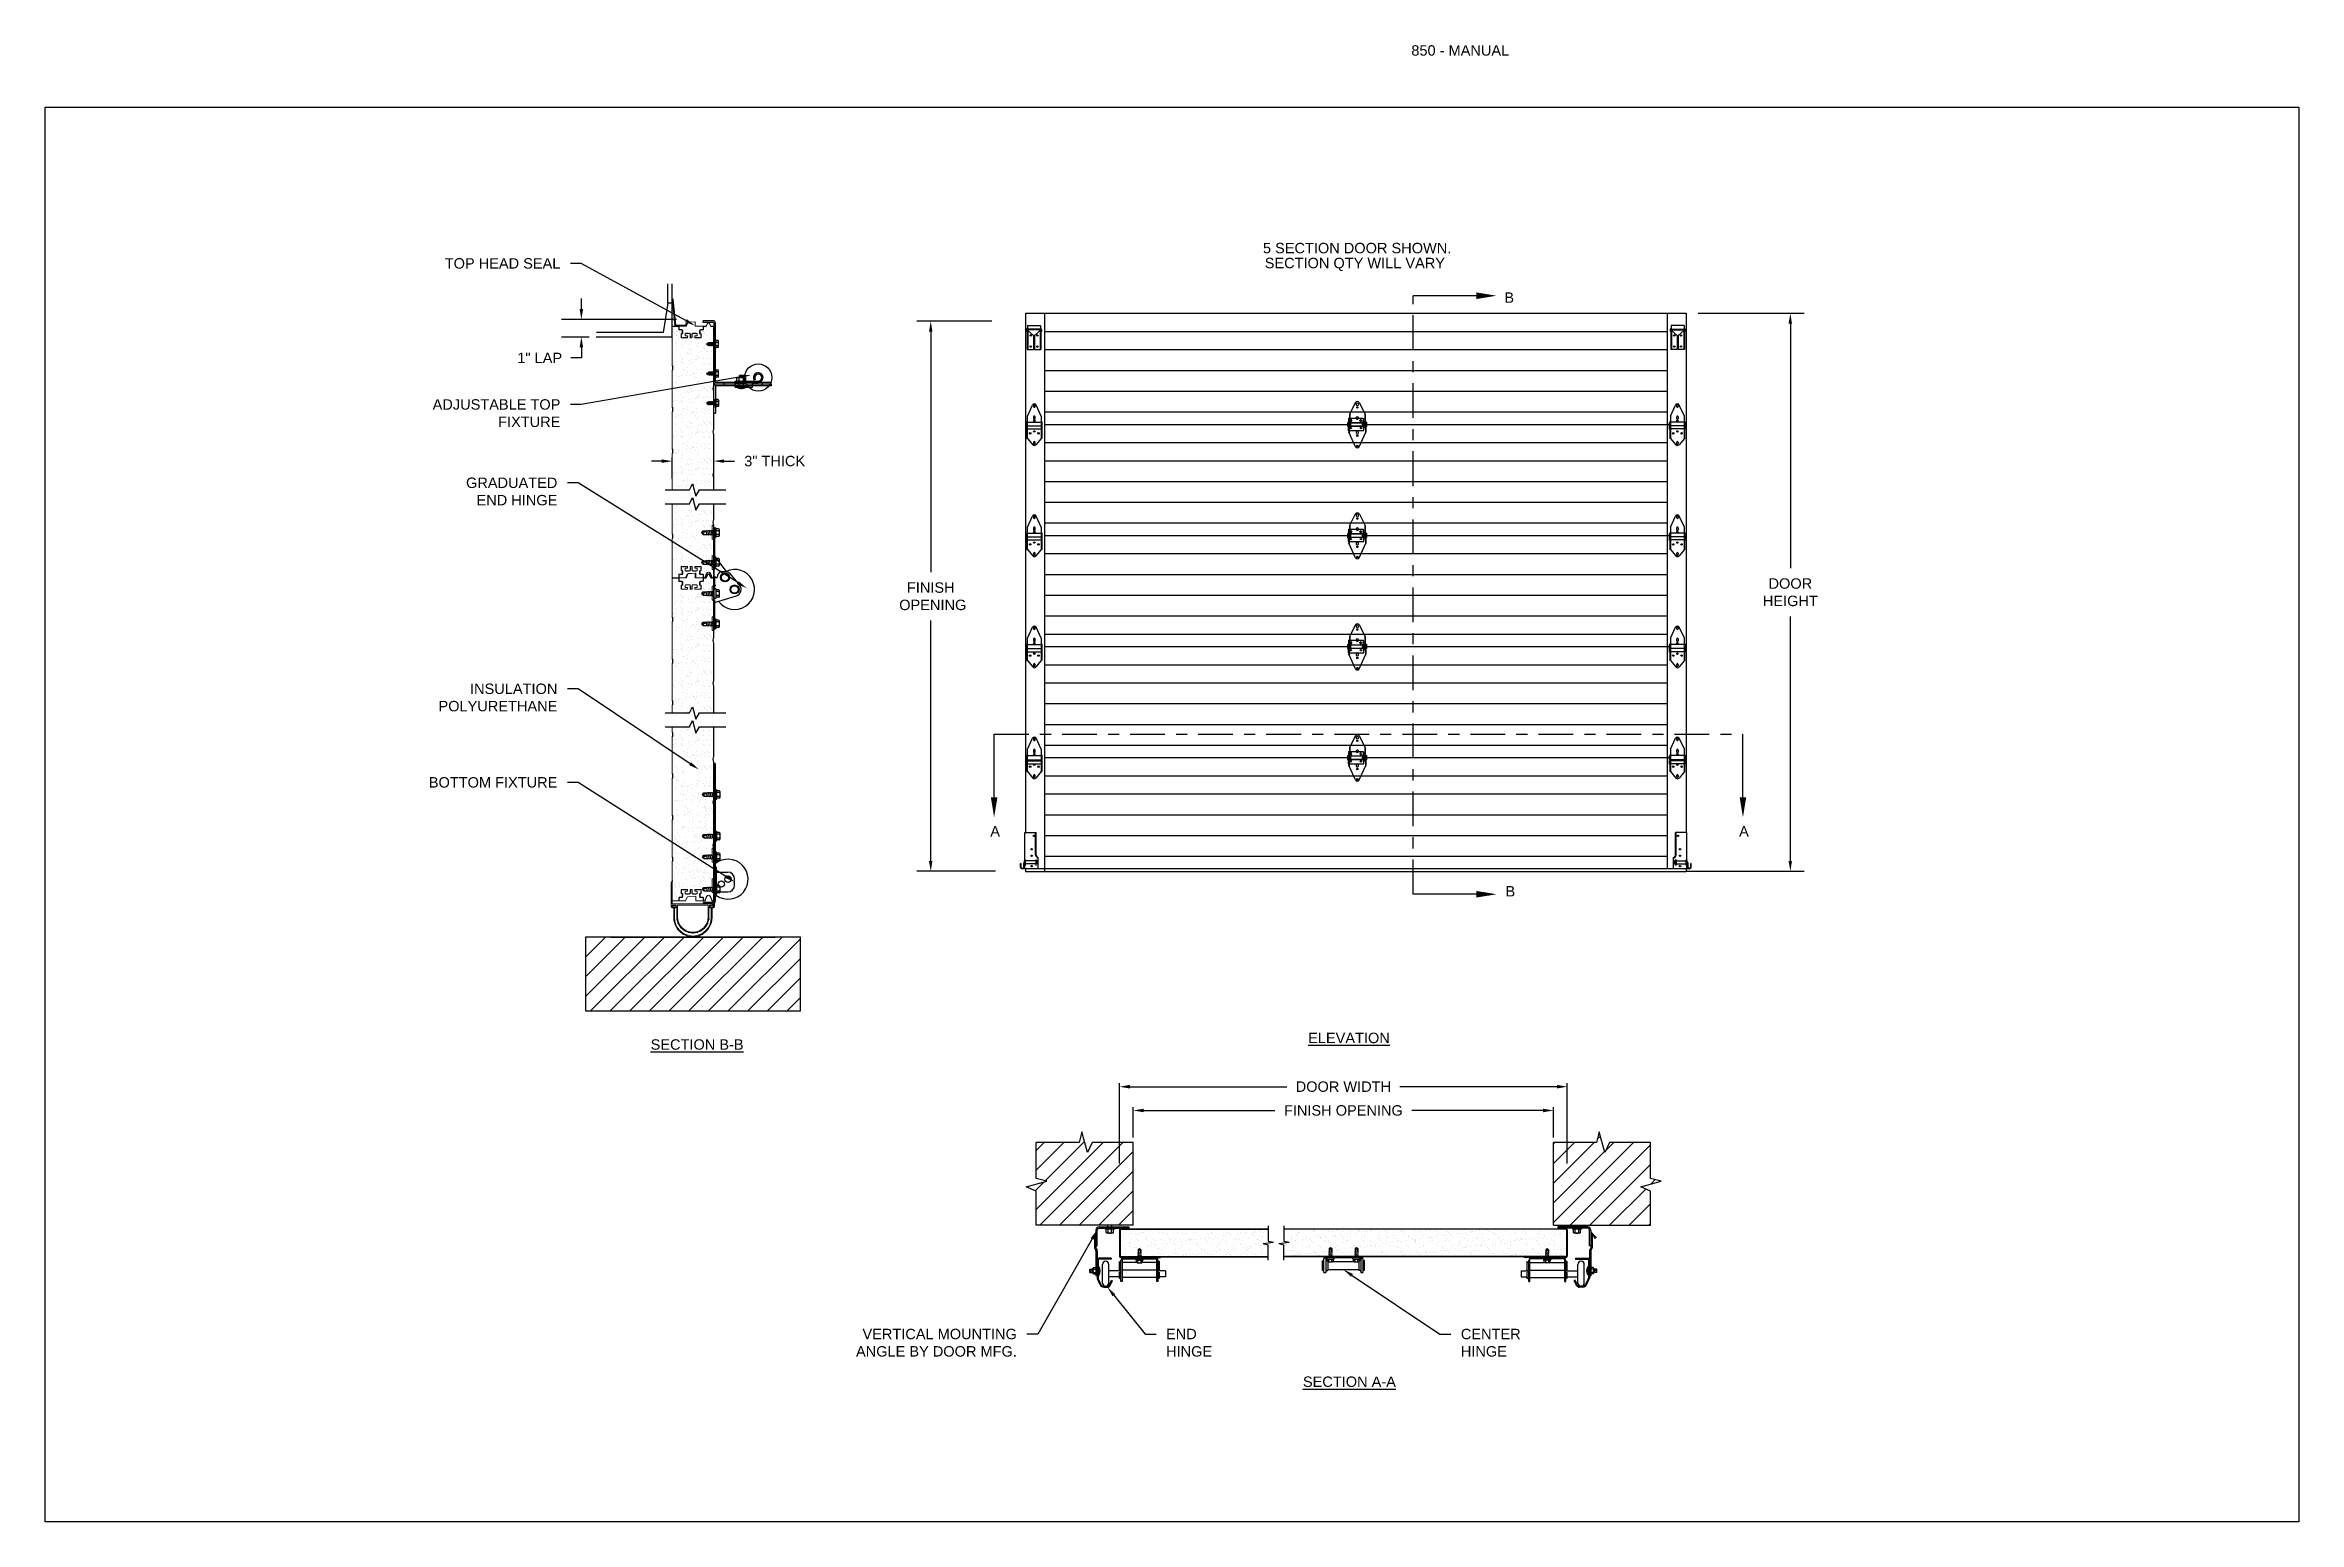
# Model space of a CAD drawing. Header units: inches. Extents: x 168.8 to 189.1, y 234.4 to 247.7.
import ezdxf
from ezdxf import colors
from ezdxf.entities.mleader import LeaderData, LeaderLine
from ezdxf.math import Vec2, Vec3

# ---------------------------------------------------------------- set-up
doc = ezdxf.new("R2010")
doc.units = ezdxf.units.IN
doc.header["$LTSCALE"] = 0.25
doc.header["$MEASUREMENT"] = 0
doc.linetypes.add('CENTER', pattern=[2, 1.25, -0.25, 0.25, -0.25])
doc.linetypes.add('HIDDEN', pattern=[0.375, 0.25, -0.125])
for name, color, linetype in [('850', 7, 'Continuous'), ('ANNOTATIONS', 1, 'Continuous'), ('SECTION CUTS', 6, 'CENTER')]:
    doc.layers.add(name, color=color, linetype=linetype)
doc.styles.add('ARIAL', font='arial.ttf', dxfattribs={"height": 0.09375})
doc.styles.get("Standard").update_dxf_attribs({"font": 'romans.shx'})
doc.dimstyles.new('DIMSTYLE_5', dxfattribs={"dimtxt": 0.0625, "dimasz": 0.15, "dimexe": 0.18, "dimexo": 0.0625, "dimgap": 0.09, "dimtad": 0, "dimtih": 1, "dimtoh": 1, "dimdec": 5, "dimlfac": 8, "dimzin": 4, "dimdsep": 46, "dimtxsty": 'Standard', "dimcen": 0.09, "dimadec": 0, "dimazin": 0, "dimtp": 0.03125, "dimtm": 0.03125, "dimtfac": 1, "dimtdec": 5, "dimtofl": 0, "dimtmove": 0, "dimatfit": 3, "dimfxl": 1, "dimtolj": 1, "dimtzin": 4, "dimarcsym": 0})
doc.dimstyles.new('STANDARD$0', dxfattribs={"dimtxt": 0.09375, "dimasz": 0.09375, "dimexe": 0.03125, "dimexo": 0.046875, "dimgap": 0.09, "dimtad": 0, "dimtih": 1, "dimtoh": 1, "dimdec": 4, "dimzin": 0, "dimdsep": 46, "dimtxsty": 'ARIAL', "dimcen": 0.09, "dimadec": 0, "dimazin": 0, "dimtfac": 1, "dimtdec": 4, "dimtofl": 0, "dimtmove": 0, "dimatfit": 1, "dimfxl": 1, "dimtolj": 1, "dimtzin": 0, "dimarcsym": 0})

msp = doc.modelspace()

# ---------------------------------------------------------------- texts
at = {"layer": 'ANNOTATIONS', "char_height": 0.09375, "width": 6.6097632, "attachment_point": 1, "line_spacing_factor": 0.86134, "style": 'ARIAL'}
for s, insert in [('850 - MANUAL ', (181.06988, 247.74099)), ('\\pi2.44466; 5 SECTION DOOR SHOWN.  \\P\\pi2.49691;SECTION QTY WILL VARY', (177.25307, 245.9618))]:
    msp.add_mtext(s, dxfattribs=dict(at, insert=insert))
at = {"layer": 'ANNOTATIONS', "char_height": 0.09375, "attachment_point": 2, "style": 'ARIAL'}
for s, insert, width in [('{\\LSECTION B-B}', (174.64097, 238.79179), 1.3823677), ('{\\LELEVATION}', (180.50836, 238.85097), 3.0834986), ('{\\LSECTION A-A}', (180.51216, 235.75603), 1.3823677)]:
    msp.add_mtext(s, dxfattribs=dict(at, insert=insert, width=width))
at = {"layer": 'SECTION CUTS', "style": 'ARIAL'}
for s, p in [('B', (181.90659, 245.4221)), ('A', (177.27979, 240.6172)), ('A', (184.01979, 240.6172)), ('B', (181.91727, 240.0775))]:
    msp.add_text(s, height=0.09375, dxfattribs=at).set_placement(p)

# ---------------------------------------------------------------- blocks, each defined once
blk = doc.blocks.new('*D1')
at = {"layer": 'ANNOTATIONS', "color": 0, "lineweight": -2, "transparency": 16777216}
for p, q in [((178.567, 237.909), (178.567, 238.182)), ((182.348, 237.909), (182.348, 238.182)), ((178.661, 238.151), (179.842, 238.151)), ((182.255, 238.151), (181.073, 238.151))]:
    blk.add_line(p, q, dxfattribs=at)
at = {"layer": 'ANNOTATIONS', "color": 0, "transparency": 16777216}
for points in [[(178.661, 238.167), (178.661, 238.135), (178.567, 238.151)], [(182.255, 238.167), (182.255, 238.135), (182.348, 238.151)]]:
    blk.add_solid(points, dxfattribs=at)
at = {"layer": 'defpoints', "color": 0, "transparency": 16777216}
for p in [(182.348, 238.151), (178.567, 237.862), (182.348, 237.862)]:
    blk.add_point(p, dxfattribs=at)
at = {"layer": 'ANNOTATIONS', "color": 0, "transparency": 16777216, "insert": (180.458, 238.151), "char_height": 0.09375, "attachment_point": 5, "style": 'ARIAL'}
blk.add_mtext('\\A1;FINISH OPENING', dxfattribs=at)
blk = doc.blocks.new('*D2')
at = {"layer": 'ANNOTATIONS', "color": 0, "lineweight": -2, "transparency": 16777216}
for p, q in [((178.442, 237.674), (178.442, 238.396)), ((182.473, 237.674), (182.473, 238.396)), ((178.536, 238.365), (179.949, 238.365)), ((182.38, 238.365), (180.967, 238.365))]:
    blk.add_line(p, q, dxfattribs=at)
at = {"layer": 'ANNOTATIONS', "color": 0, "transparency": 16777216}
for points in [[(178.536, 238.381), (178.536, 238.349), (178.442, 238.365)], [(182.38, 238.381), (182.38, 238.349), (182.473, 238.365)]]:
    blk.add_solid(points, dxfattribs=at)
at = {"layer": 'defpoints', "color": 0, "transparency": 16777216}
for p in [(178.442, 238.365), (178.442, 237.627), (182.473, 237.627)]:
    blk.add_point(p, dxfattribs=at)
at = {"layer": 'ANNOTATIONS', "color": 0, "transparency": 16777216, "insert": (180.458, 238.365), "char_height": 0.09375, "attachment_point": 5, "style": 'ARIAL'}
blk.add_mtext('\\A1;DOOR WIDTH', dxfattribs=at)
blk = doc.blocks.new('*X3')
at = {"color": 0}
for p, q in [((5.444, 3.306), (5.444, 3.306)), ((5.449, 3.254), (5.449, 3.254)), ((5.47, 3.308), (5.47, 3.308)), ((5.471, 3.285), (5.471, 3.285)), ((5.485, 3.331), (5.485, 3.331)), ((5.512, 3.315), (5.512, 3.315)), ((5.538, 3.318), (5.538, 3.318)), ((5.541, 3.264), (5.541, 3.264)), ((5.579, 3.324), (5.579, 3.324)), ((5.584, 3.267), (5.584, 3.267)), ((5.605, 3.313), (5.605, 3.313)), ((5.605, 3.254), (5.605, 3.254)), ((5.621, 3.329), (5.621, 3.329)), ((5.641, 3.331), (5.641, 3.331)), ((5.647, 3.333), (5.647, 3.333)), ((5.668, 3.263), (5.668, 3.263)), ((5.671, 3.283), (5.671, 3.283)), ((5.673, 3.336), (5.673, 3.336)), ((5.68, 3.275), (5.68, 3.275)), ((5.713, 3.341), (5.713, 3.341)), ((5.736, 3.315), (5.736, 3.315)), ((5.74, 3.268), (5.74, 3.268)), ((5.761, 3.254), (5.761, 3.254)), ((5.781, 3.35), (5.781, 3.35)), ((5.796, 3.331), (5.796, 3.331)), ((5.803, 3.268), (5.803, 3.268)), ((5.807, 3.354), (5.807, 3.354)), ((5.821, 3.327), (5.821, 3.327)), ((5.83, 3.319), (5.83, 3.319)), ((5.864, 3.314), (5.864, 3.314)), ((5.874, 3.279), (5.874, 3.279)), ((5.895, 3.268), (5.895, 3.268)), ((5.916, 3.255), (5.916, 3.255)), ((5.934, 3.27), (5.934, 3.27)), ((5.952, 3.331), (5.952, 3.331)), ((5.988, 3.248), (5.988, 3.248)), ((5.999, 3.319), (5.999, 3.319)), ((6.024, 3.323), (6.024, 3.323)), ((6.029, 3.253), (6.029, 3.253)), ((6.051, 3.268), (6.051, 3.268)), ((6.062, 3.269), (6.062, 3.269)), ((6.072, 3.255), (6.072, 3.255)), ((6.074, 3.277), (6.074, 3.277)), ((6.083, 3.269), (6.083, 3.269)), ((6.097, 3.262), (6.097, 3.262)), ((6.108, 3.332), (6.108, 3.332)), ((6.123, 3.266), (6.123, 3.266)), ((6.13, 3.321), (6.13, 3.321)), ((6.163, 3.271), (6.163, 3.271)), ((6.197, 3.274), (6.197, 3.274)), ((6.207, 3.269), (6.207, 3.269)), ((6.224, 3.321), (6.224, 3.321)), ((6.228, 3.255), (6.228, 3.255)), ((6.231, 3.28), (6.231, 3.28)), ((6.233, 3.313), (6.233, 3.313)), ((6.257, 3.283), (6.257, 3.283)), ((6.258, 3.32), (6.258, 3.32)), ((6.263, 3.332), (6.263, 3.332)), ((6.277, 3.273), (6.277, 3.273)), ((6.298, 3.289), (6.298, 3.289)), ((6.328, 3.276), (6.328, 3.276)), ((6.363, 3.269), (6.363, 3.269)), ((6.366, 3.298), (6.366, 3.298)), ((6.384, 3.357), (6.384, 3.357)), ((6.384, 3.255), (6.384, 3.255)), ((6.392, 3.301), (6.392, 3.301)), ((6.393, 3.325), (6.393, 3.325)), ((6.419, 3.332), (6.419, 3.332)), ((6.427, 3.317), (6.427, 3.317)), ((6.433, 3.307), (6.433, 3.307)), ((6.456, 3.275), (6.456, 3.275)), ((6.477, 3.271), (6.477, 3.271)), ((6.486, 3.263), (6.486, 3.263)), ((6.5, 3.315), (6.5, 3.315)), ((6.518, 3.269), (6.518, 3.269)), ((6.524, 3.327), (6.524, 3.327)), ((6.526, 3.319), (6.526, 3.319)), ((6.539, 3.256), (6.539, 3.256)), ((6.567, 3.324), (6.567, 3.324)), ((6.575, 3.333), (6.575, 3.333)), ((6.591, 3.28), (6.591, 3.28)), ((6.627, 3.315), (6.627, 3.315)), ((6.635, 3.333), (6.635, 3.333)), ((6.636, 3.306), (6.636, 3.306)), ((6.651, 3.326), (6.651, 3.326)), ((6.661, 3.337), (6.661, 3.337)), ((6.674, 3.269), (6.674, 3.269)), ((6.68, 3.267), (6.68, 3.267)), ((6.695, 3.256), (6.695, 3.256)), ((6.702, 3.342), (6.702, 3.342)), ((6.722, 3.282), (6.722, 3.282)), ((6.731, 3.333), (6.731, 3.333)), ((6.77, 3.351), (6.77, 3.351)), ((5.45, 3.177), (5.45, 3.177)), ((5.469, 3.142), (5.469, 3.142)), ((5.473, 3.212), (5.473, 3.212)), ((5.476, 3.116), (5.476, 3.116)), ((5.49, 3.183), (5.49, 3.183)), ((5.49, 3.129), (5.49, 3.129)), ((5.52, 3.239), (5.52, 3.239)), ((5.525, 3.205), (5.525, 3.205)), ((5.53, 3.231), (5.53, 3.231)), ((5.544, 3.167), (5.544, 3.167)), ((5.558, 3.191), (5.558, 3.191)), ((5.573, 3.191), (5.573, 3.191)), ((5.584, 3.195), (5.584, 3.195)), ((5.608, 3.217), (5.608, 3.217)), ((5.625, 3.2), (5.625, 3.2)), ((5.632, 3.137), (5.632, 3.137)), ((5.645, 3.129), (5.645, 3.129)), ((5.672, 3.167), (5.672, 3.167)), ((5.681, 3.206), (5.681, 3.206)), ((5.693, 3.209), (5.693, 3.209)), ((5.719, 3.213), (5.719, 3.213)), ((5.723, 3.235), (5.723, 3.235)), ((5.739, 3.219), (5.739, 3.219)), ((5.742, 3.122), (5.742, 3.122)), ((5.76, 3.218), (5.76, 3.218)), ((5.773, 3.189), (5.773, 3.189)), ((5.78, 3.143), (5.78, 3.143)), ((5.782, 3.181), (5.782, 3.181)), ((5.801, 3.129), (5.801, 3.129)), ((5.807, 3.172), (5.807, 3.172)), ((5.826, 3.141), (5.826, 3.141)), ((5.828, 3.227), (5.828, 3.227)), ((5.837, 3.206), (5.837, 3.206)), ((5.854, 3.23), (5.854, 3.23)), ((5.867, 3.218), (5.867, 3.218)), ((5.87, 3.122), (5.87, 3.122)), ((5.894, 3.236), (5.894, 3.236)), ((5.923, 3.233), (5.923, 3.233)), ((5.933, 3.225), (5.933, 3.225)), ((5.936, 3.143), (5.936, 3.143)), ((5.938, 3.173), (5.938, 3.173)), ((5.94, 3.112), (5.94, 3.112)), ((5.957, 3.129), (5.957, 3.129)), ((5.962, 3.245), (5.962, 3.245)), ((5.976, 3.185), (5.976, 3.185)), ((5.992, 3.206), (5.992, 3.206)), ((6.002, 3.223), (6.002, 3.223)), ((6.005, 3.127), (6.005, 3.127)), ((6.008, 3.121), (6.008, 3.121)), ((6.026, 3.139), (6.026, 3.139)), ((6.034, 3.125), (6.034, 3.125)), ((6.035, 3.131), (6.035, 3.131)), ((6.065, 3.173), (6.065, 3.173)), ((6.075, 3.13), (6.075, 3.13)), ((6.091, 3.143), (6.091, 3.143)), ((6.113, 3.13), (6.113, 3.13)), ((6.126, 3.229), (6.126, 3.229)), ((6.133, 3.225), (6.133, 3.225)), ((6.136, 3.128), (6.136, 3.128)), ((6.143, 3.139), (6.143, 3.139)), ((6.148, 3.207), (6.148, 3.207)), ((6.169, 3.142), (6.169, 3.142)), ((6.176, 3.183), (6.176, 3.183)), ((6.185, 3.175), (6.185, 3.175)), ((6.2, 3.178), (6.2, 3.178)), ((6.209, 3.148), (6.209, 3.148)), ((6.229, 3.135), (6.229, 3.135)), ((6.247, 3.143), (6.247, 3.143)), ((6.261, 3.224), (6.261, 3.224)), ((6.264, 3.128), (6.264, 3.128)), ((6.268, 3.13), (6.268, 3.13)), ((6.277, 3.157), (6.277, 3.157)), ((6.303, 3.16), (6.303, 3.16)), ((6.304, 3.207), (6.304, 3.207)), ((6.327, 3.227), (6.327, 3.227)), ((6.331, 3.179), (6.331, 3.179)), ((6.336, 3.219), (6.336, 3.219)), ((6.344, 3.165), (6.344, 3.165)), ((6.379, 3.179), (6.379, 3.179)), ((6.396, 3.229), (6.396, 3.229)), ((6.399, 3.132), (6.399, 3.132)), ((6.403, 3.144), (6.403, 3.144)), ((6.412, 3.174), (6.412, 3.174)), ((6.424, 3.13), (6.424, 3.13)), ((6.429, 3.133), (6.429, 3.133)), ((6.438, 3.178), (6.438, 3.178)), ((6.438, 3.125), (6.438, 3.125)), ((6.459, 3.179), (6.459, 3.179)), ((6.46, 3.207), (6.46, 3.207)), ((6.479, 3.183), (6.479, 3.183)), ((6.527, 3.23), (6.527, 3.23)), ((6.53, 3.223), (6.53, 3.223)), ((6.53, 3.134), (6.53, 3.134)), ((6.547, 3.192), (6.547, 3.192)), ((6.559, 3.144), (6.559, 3.144)), ((6.573, 3.196), (6.573, 3.196)), ((6.579, 3.177), (6.579, 3.177)), ((6.58, 3.131), (6.58, 3.131)), ((6.589, 3.169), (6.589, 3.169)), ((6.594, 3.184), (6.594, 3.184)), ((6.613, 3.201), (6.613, 3.201)), ((6.615, 3.207), (6.615, 3.207)), ((6.632, 3.129), (6.632, 3.129)), ((6.655, 3.23), (6.655, 3.23)), ((6.658, 3.134), (6.658, 3.134)), ((6.681, 3.21), (6.681, 3.21)), ((6.707, 3.213), (6.707, 3.213)), ((6.714, 3.144), (6.714, 3.144)), ((6.725, 3.185), (6.725, 3.185)), ((6.73, 3.221), (6.73, 3.221)), ((6.735, 3.131), (6.735, 3.131)), ((6.739, 3.213), (6.739, 3.213)), ((6.748, 3.219), (6.748, 3.219)), ((6.771, 3.208), (6.771, 3.208))]:
    blk.add_line(p, q, dxfattribs=at)
blk = doc.blocks.new('*X4')
at = {"color": 0}
for p, q in [((6.917, 3.333), (6.917, 3.333)), ((6.976, 3.249), (6.976, 3.249)), ((6.98, 3.354), (6.98, 3.354)), ((6.985, 3.286), (6.985, 3.286)), ((6.985, 3.27), (6.985, 3.27)), ((7.006, 3.257), (7.006, 3.257)), ((7.017, 3.254), (7.017, 3.254)), ((7.03, 3.309), (7.03, 3.309)), ((7.039, 3.3), (7.039, 3.3)), ((7.042, 3.333), (7.042, 3.333)), ((7.045, 3.332), (7.045, 3.332)), ((7.083, 3.26), (7.083, 3.26)), ((7.085, 3.263), (7.085, 3.263)), ((7.111, 3.266), (7.111, 3.266)), ((7.116, 3.288), (7.116, 3.288)), ((7.141, 3.27), (7.141, 3.27)), ((7.152, 3.272), (7.152, 3.272)), ((7.162, 3.257), (7.162, 3.257)), ((7.18, 3.337), (7.18, 3.337)), ((7.181, 3.353), (7.181, 3.353)), ((7.19, 3.344), (7.19, 3.344)), ((7.198, 3.334), (7.198, 3.334)), ((7.219, 3.281), (7.219, 3.281)), ((7.233, 3.304), (7.233, 3.304)), ((7.244, 3.287), (7.244, 3.287)), ((7.246, 3.284), (7.246, 3.284)), ((7.283, 3.259), (7.283, 3.259)), ((7.286, 3.289), (7.286, 3.289)), ((7.292, 3.25), (7.292, 3.25)), ((7.297, 3.271), (7.297, 3.271)), ((7.311, 3.339), (7.311, 3.339)), ((7.318, 3.257), (7.318, 3.257)), ((7.353, 3.334), (7.353, 3.334)), ((7.354, 3.298), (7.354, 3.298)), ((7.379, 3.292), (7.379, 3.292)), ((7.38, 3.302), (7.38, 3.302)), ((7.384, 3.348), (7.384, 3.348)), ((7.421, 3.307), (7.421, 3.307)), ((7.433, 3.303), (7.433, 3.303)), ((7.439, 3.338), (7.439, 3.338)), ((7.443, 3.294), (7.443, 3.294)), ((7.452, 3.271), (7.452, 3.271)), ((7.474, 3.257), (7.474, 3.257)), ((7.486, 3.254), (7.486, 3.254)), ((7.489, 3.316), (7.489, 3.316)), ((7.509, 3.334), (7.509, 3.334)), ((7.51, 3.293), (7.51, 3.293)), ((7.515, 3.32), (7.515, 3.32)), ((7.555, 3.325), (7.555, 3.325)), ((7.574, 3.343), (7.574, 3.343)), ((7.577, 3.247), (7.577, 3.247)), ((7.584, 3.347), (7.584, 3.347)), ((7.593, 3.338), (7.593, 3.338)), ((7.608, 3.271), (7.608, 3.271)), ((7.623, 3.334), (7.623, 3.334)), ((7.629, 3.258), (7.629, 3.258)), ((7.636, 3.298), (7.636, 3.298)), ((7.638, 3.293), (7.638, 3.293)), ((7.649, 3.337), (7.649, 3.337)), ((7.665, 3.335), (7.665, 3.335)), ((7.686, 3.253), (7.686, 3.253)), ((7.69, 3.343), (7.69, 3.343)), ((7.705, 3.345), (7.705, 3.345)), ((7.708, 3.248), (7.708, 3.248)), ((7.758, 3.352), (7.758, 3.352)), ((7.764, 3.271), (7.764, 3.271)), ((7.773, 3.298), (7.773, 3.298)), ((7.784, 3.355), (7.784, 3.355)), ((7.785, 3.258), (7.785, 3.258)), ((7.787, 3.342), (7.787, 3.342)), ((7.82, 3.335), (7.82, 3.335)), ((7.833, 3.344), (7.833, 3.344)), ((7.836, 3.297), (7.836, 3.297)), ((7.836, 3.248), (7.836, 3.248)), ((7.846, 3.288), (7.846, 3.288)), ((7.889, 3.248), (7.889, 3.248)), ((7.904, 3.299), (7.904, 3.299)), ((7.92, 3.272), (7.92, 3.272)), ((7.939, 3.246), (7.939, 3.246)), ((7.941, 3.258), (7.941, 3.258)), ((7.965, 3.249), (7.965, 3.249)), ((7.968, 3.349), (7.968, 3.349)), ((7.971, 3.252), (7.971, 3.252)), ((7.976, 3.335), (7.976, 3.335)), ((7.987, 3.34), (7.987, 3.34)), ((7.996, 3.332), (7.996, 3.332)), ((8.005, 3.255), (8.005, 3.255)), ((8.031, 3.299), (8.031, 3.299)), ((8.039, 3.292), (8.039, 3.292)), ((8.073, 3.264), (8.073, 3.264)), ((8.075, 3.272), (8.075, 3.272)), ((8.089, 3.246), (8.089, 3.246)), ((8.096, 3.259), (8.096, 3.259)), ((8.099, 3.35), (8.099, 3.35)), ((8.099, 3.267), (8.099, 3.267)), ((8.102, 3.254), (8.102, 3.254)), ((8.132, 3.335), (8.132, 3.335)), ((8.14, 3.272), (8.14, 3.272)), ((8.166, 3.304), (8.166, 3.304)), ((8.19, 3.336), (8.19, 3.336)), ((8.208, 3.281), (8.208, 3.281)), ((8.227, 3.35), (8.227, 3.35)), ((8.23, 3.254), (8.23, 3.254)), ((8.231, 3.272), (8.231, 3.272)), ((8.234, 3.285), (8.234, 3.285)), ((8.24, 3.29), (8.24, 3.29)), ((8.249, 3.282), (8.249, 3.282)), ((8.252, 3.259), (8.252, 3.259)), ((8.274, 3.29), (8.274, 3.29)), ((8.288, 3.336), (8.288, 3.336)), ((8.297, 3.305), (8.297, 3.305)), ((8.342, 3.299), (8.342, 3.299)), ((8.362, 3.355), (8.362, 3.355)), ((8.365, 3.258), (8.365, 3.258)), ((8.368, 3.302), (8.368, 3.302)), ((8.387, 3.273), (8.387, 3.273)), ((8.39, 3.334), (8.39, 3.334)), ((8.399, 3.326), (8.399, 3.326)), ((8.408, 3.259), (8.408, 3.259)), ((8.409, 3.308), (8.409, 3.308)), ((8.425, 3.305), (8.425, 3.305)), ((8.443, 3.336), (8.443, 3.336)), ((8.443, 3.286), (8.443, 3.286)), ((8.477, 3.317), (8.477, 3.317)), ((8.496, 3.26), (8.496, 3.26)), ((8.503, 3.32), (8.503, 3.32)), ((8.542, 3.273), (8.542, 3.273)), ((8.544, 3.326), (8.544, 3.326)), ((8.56, 3.31), (8.56, 3.31)), ((8.564, 3.259), (8.564, 3.259)), ((8.593, 3.33), (8.593, 3.33)), ((8.599, 3.336), (8.599, 3.336)), ((8.611, 3.335), (8.611, 3.335)), ((8.624, 3.259), (8.624, 3.259)), ((8.638, 3.338), (8.638, 3.338)), ((8.643, 3.284), (8.643, 3.284)), ((8.652, 3.276), (8.652, 3.276)), ((8.678, 3.343), (8.678, 3.343)), ((8.691, 3.311), (8.691, 3.311)), ((8.698, 3.273), (8.698, 3.273)), ((8.719, 3.26), (8.719, 3.26)), ((8.746, 3.352), (8.746, 3.352)), ((8.755, 3.337), (8.755, 3.337)), ((8.759, 3.264), (8.759, 3.264)), ((8.793, 3.328), (8.793, 3.328)), ((8.802, 3.32), (8.802, 3.32)), ((8.819, 3.311), (8.819, 3.311)), ((8.846, 3.28), (8.846, 3.28)), ((8.854, 3.273), (8.854, 3.273)), ((8.875, 3.26), (8.875, 3.26)), ((8.89, 3.266), (8.89, 3.266)), ((8.91, 3.337), (8.91, 3.337)), ((8.927, 3.247), (8.927, 3.247)), ((8.953, 3.25), (8.953, 3.25)), ((8.954, 3.315), (8.954, 3.315)), ((8.993, 3.255), (8.993, 3.255)), ((8.996, 3.324), (8.996, 3.324)), ((9.01, 3.274), (9.01, 3.274)), ((9.018, 3.265), (9.018, 3.265)), ((9.031, 3.26), (9.031, 3.26)), ((9.046, 3.278), (9.046, 3.278)), ((9.055, 3.27), (9.055, 3.27)), ((9.061, 3.264), (9.061, 3.264)), ((9.066, 3.337), (9.066, 3.337)), ((9.085, 3.317), (9.085, 3.317)), ((9.087, 3.268), (9.087, 3.268)), ((9.128, 3.273), (9.128, 3.273)), ((9.153, 3.27), (9.153, 3.27)), ((9.165, 3.274), (9.165, 3.274)), ((9.186, 3.261), (9.186, 3.261)), ((9.196, 3.322), (9.196, 3.322)), ((9.196, 3.282), (9.196, 3.282)), ((9.205, 3.314), (9.205, 3.314)), ((9.213, 3.317), (9.213, 3.317)), ((9.222, 3.337), (9.222, 3.337)), ((9.222, 3.285), (9.222, 3.285)), ((9.249, 3.274), (9.249, 3.274)), ((9.263, 3.291), (9.263, 3.291)), ((9.283, 3.272), (9.283, 3.272)), ((9.321, 3.274), (9.321, 3.274)), ((9.331, 3.3), (9.331, 3.3)), ((9.342, 3.261), (9.342, 3.261)), ((9.348, 3.321), (9.348, 3.321)), ((9.357, 3.303), (9.357, 3.303)), ((9.378, 3.338), (9.378, 3.338)), ((9.397, 3.308), (9.397, 3.308)), ((9.399, 3.318), (9.399, 3.318)), ((9.411, 3.271), (9.411, 3.271)), ((9.449, 3.272), (9.449, 3.272)), ((6.924, 3.14), (6.924, 3.14)), ((6.927, 3.208), (6.927, 3.208)), ((6.929, 3.113), (6.929, 3.113)), ((6.933, 3.217), (6.933, 3.217)), ((6.95, 3.245), (6.95, 3.245)), ((6.982, 3.171), (6.982, 3.171)), ((6.988, 3.19), (6.988, 3.19)), ((6.992, 3.163), (6.992, 3.163)), ((6.996, 3.122), (6.996, 3.122)), ((7.022, 3.125), (7.022, 3.125)), ((7.026, 3.145), (7.026, 3.145)), ((7.035, 3.123), (7.035, 3.123)), ((7.047, 3.131), (7.047, 3.131)), ((7.048, 3.236), (7.048, 3.236)), ((7.052, 3.139), (7.052, 3.139)), ((7.063, 3.131), (7.063, 3.131)), ((7.082, 3.208), (7.082, 3.208)), ((7.119, 3.191), (7.119, 3.191)), ((7.131, 3.14), (7.131, 3.14)), ((7.133, 3.215), (7.133, 3.215)), ((7.142, 3.206), (7.142, 3.206)), ((7.157, 3.143), (7.157, 3.143)), ((7.181, 3.145), (7.181, 3.145)), ((7.183, 3.241), (7.183, 3.241)), ((7.185, 3.167), (7.185, 3.167)), ((7.187, 3.144), (7.187, 3.144)), ((7.198, 3.148), (7.198, 3.148)), ((7.203, 3.132), (7.203, 3.132)), ((7.235, 3.121), (7.235, 3.121)), ((7.238, 3.209), (7.238, 3.209)), ((7.244, 3.113), (7.244, 3.113)), ((7.247, 3.191), (7.247, 3.191)), ((7.266, 3.157), (7.266, 3.157)), ((7.292, 3.161), (7.292, 3.161)), ((7.314, 3.242), (7.314, 3.242)), ((7.336, 3.21), (7.336, 3.21)), ((7.358, 3.132), (7.358, 3.132)), ((7.382, 3.195), (7.382, 3.195)), ((7.385, 3.165), (7.385, 3.165)), ((7.394, 3.209), (7.394, 3.209)), ((7.395, 3.156), (7.395, 3.156)), ((7.4, 3.175), (7.4, 3.175)), ((7.426, 3.178), (7.426, 3.178)), ((7.438, 3.117), (7.438, 3.117)), ((7.442, 3.242), (7.442, 3.242)), ((7.445, 3.145), (7.445, 3.145)), ((7.467, 3.184), (7.467, 3.184)), ((7.493, 3.146), (7.493, 3.146)), ((7.513, 3.197), (7.513, 3.197)), ((7.514, 3.132), (7.514, 3.132)), ((7.535, 3.193), (7.535, 3.193)), ((7.536, 3.209), (7.536, 3.209)), ((7.545, 3.2), (7.545, 3.2)), ((7.549, 3.209), (7.549, 3.209)), ((7.561, 3.196), (7.561, 3.196)), ((7.589, 3.16), (7.589, 3.16)), ((7.601, 3.202), (7.601, 3.202)), ((7.638, 3.115), (7.638, 3.115)), ((7.641, 3.196), (7.641, 3.196)), ((7.649, 3.146), (7.649, 3.146)), ((7.669, 3.21), (7.669, 3.21)), ((7.67, 3.133), (7.67, 3.133)), ((7.695, 3.244), (7.695, 3.244)), ((7.695, 3.214), (7.695, 3.214)), ((7.705, 3.209), (7.705, 3.209)), ((7.711, 3.152), (7.711, 3.152)), ((7.736, 3.219), (7.736, 3.219)), ((7.739, 3.204), (7.739, 3.204)), ((7.776, 3.201), (7.776, 3.201)), ((7.789, 3.159), (7.789, 3.159)), ((7.798, 3.15), (7.798, 3.15)), ((7.804, 3.228), (7.804, 3.228)), ((7.804, 3.146), (7.804, 3.146)), ((7.825, 3.133), (7.825, 3.133)), ((7.83, 3.232), (7.83, 3.232)), ((7.839, 3.151), (7.839, 3.151)), ((7.861, 3.21), (7.861, 3.21)), ((7.871, 3.237), (7.871, 3.237)), ((7.907, 3.203), (7.907, 3.203)), ((7.917, 3.114), (7.917, 3.114)), ((7.939, 3.203), (7.939, 3.203)), ((7.948, 3.194), (7.948, 3.194)), ((7.96, 3.147), (7.96, 3.147)), ((7.974, 3.156), (7.974, 3.156)), ((7.981, 3.133), (7.981, 3.133)), ((7.985, 3.123), (7.985, 3.123)), ((7.992, 3.154), (7.992, 3.154)), ((8.011, 3.126), (8.011, 3.126)), ((8.017, 3.21), (8.017, 3.21)), ((8.035, 3.202), (8.035, 3.202)), ((8.051, 3.131), (8.051, 3.131)), ((8.098, 3.238), (8.098, 3.238)), ((8.105, 3.158), (8.105, 3.158)), ((8.116, 3.147), (8.116, 3.147)), ((8.119, 3.14), (8.119, 3.14)), ((8.137, 3.133), (8.137, 3.133)), ((8.142, 3.198), (8.142, 3.198)), ((8.145, 3.144), (8.145, 3.144)), ((8.17, 3.207), (8.17, 3.207)), ((8.172, 3.21), (8.172, 3.21)), ((8.186, 3.149), (8.186, 3.149)), ((8.192, 3.153), (8.192, 3.153)), ((8.201, 3.144), (8.201, 3.144)), ((8.233, 3.157), (8.233, 3.157)), ((8.254, 3.158), (8.254, 3.158)), ((8.271, 3.147), (8.271, 3.147)), ((8.28, 3.161), (8.28, 3.161)), ((8.292, 3.242), (8.292, 3.242)), ((8.292, 3.134), (8.292, 3.134)), ((8.3, 3.209), (8.3, 3.209)), ((8.304, 3.113), (8.304, 3.113)), ((8.32, 3.167), (8.32, 3.167)), ((8.328, 3.211), (8.328, 3.211)), ((8.342, 3.196), (8.342, 3.196)), ((8.351, 3.188), (8.351, 3.188)), ((8.368, 3.162), (8.368, 3.162)), ((8.388, 3.176), (8.388, 3.176)), ((8.395, 3.148), (8.395, 3.148)), ((8.414, 3.179), (8.414, 3.179)), ((8.427, 3.147), (8.427, 3.147)), ((8.428, 3.208), (8.428, 3.208)), ((8.432, 3.112), (8.432, 3.112)), ((8.448, 3.134), (8.448, 3.134)), ((8.455, 3.184), (8.455, 3.184)), ((8.484, 3.211), (8.484, 3.211)), ((8.492, 3.24), (8.492, 3.24)), ((8.499, 3.164), (8.499, 3.164)), ((8.502, 3.232), (8.502, 3.232)), ((8.523, 3.193), (8.523, 3.193)), ((8.545, 3.192), (8.545, 3.192)), ((8.549, 3.197), (8.549, 3.197)), ((8.563, 3.213), (8.563, 3.213)), ((8.567, 3.117), (8.567, 3.117)), ((8.583, 3.148), (8.583, 3.148)), ((8.59, 3.202), (8.59, 3.202)), ((8.595, 3.146), (8.595, 3.146)), ((8.604, 3.138), (8.604, 3.138)), ((8.604, 3.134), (8.604, 3.134)), ((8.627, 3.163), (8.627, 3.163)), ((8.639, 3.211), (8.639, 3.211)), ((8.658, 3.211), (8.658, 3.211)), ((8.684, 3.215), (8.684, 3.215)), ((8.694, 3.215), (8.694, 3.215)), ((8.695, 3.236), (8.695, 3.236)), ((8.697, 3.119), (8.697, 3.119)), ((8.724, 3.22), (8.724, 3.22)), ((8.739, 3.148), (8.739, 3.148)), ((8.745, 3.19), (8.745, 3.19)), ((8.754, 3.182), (8.754, 3.182)), ((8.76, 3.135), (8.76, 3.135)), ((8.762, 3.168), (8.762, 3.168)), ((8.792, 3.229), (8.792, 3.229)), ((8.795, 3.211), (8.795, 3.211)), ((8.798, 3.142), (8.798, 3.142)), ((8.818, 3.232), (8.818, 3.232)), ((8.822, 3.214), (8.822, 3.214)), ((8.825, 3.118), (8.825, 3.118)), ((8.859, 3.238), (8.859, 3.238)), ((8.893, 3.17), (8.893, 3.17)), ((8.894, 3.148), (8.894, 3.148)), ((8.895, 3.234), (8.895, 3.234)), ((8.905, 3.226), (8.905, 3.226)), ((8.905, 3.114), (8.905, 3.114)), ((8.915, 3.135), (8.915, 3.135)), ((8.948, 3.186), (8.948, 3.186)), ((8.951, 3.212), (8.951, 3.212)), ((8.957, 3.219), (8.957, 3.219)), ((8.96, 3.123), (8.96, 3.123)), ((8.973, 3.123), (8.973, 3.123)), ((8.998, 3.14), (8.998, 3.14)), ((8.999, 3.127), (8.999, 3.127)), ((9.007, 3.132), (9.007, 3.132)), ((9.021, 3.169), (9.021, 3.169)), ((9.04, 3.132), (9.04, 3.132)), ((9.05, 3.149), (9.05, 3.149)), ((9.071, 3.135), (9.071, 3.135)), ((9.088, 3.221), (9.088, 3.221)), ((9.091, 3.124), (9.091, 3.124)), ((9.098, 3.23), (9.098, 3.23)), ((9.107, 3.212), (9.107, 3.212)), ((9.107, 3.141), (9.107, 3.141)), ((9.133, 3.144), (9.133, 3.144)), ((9.148, 3.184), (9.148, 3.184)), ((9.156, 3.174), (9.156, 3.174)), ((9.157, 3.176), (9.157, 3.176)), ((9.174, 3.15), (9.174, 3.15)), ((9.201, 3.136), (9.201, 3.136)), ((9.206, 3.149), (9.206, 3.149)), ((9.216, 3.22), (9.216, 3.22)), ((9.219, 3.124), (9.219, 3.124)), ((9.227, 3.135), (9.227, 3.135)), ((9.242, 3.159), (9.242, 3.159)), ((9.262, 3.212), (9.262, 3.212)), ((9.298, 3.228), (9.298, 3.228)), ((9.308, 3.22), (9.308, 3.22)), ((9.309, 3.167), (9.309, 3.167)), ((9.351, 3.225), (9.351, 3.225)), ((9.351, 3.18), (9.351, 3.18)), ((9.354, 3.129), (9.354, 3.129)), ((9.361, 3.149), (9.361, 3.149)), ((9.377, 3.176), (9.377, 3.176)), ((9.382, 3.136), (9.382, 3.136)), ((9.401, 3.134), (9.401, 3.134)), ((9.403, 3.18), (9.403, 3.18)), ((9.41, 3.126), (9.41, 3.126)), ((9.415, 3.175), (9.415, 3.175)), ((9.418, 3.213), (9.418, 3.213)), ((9.443, 3.185), (9.443, 3.185))]:
    blk.add_line(p, q, dxfattribs=at)
blk = doc.blocks.new('*D5')
at = {"layer": 'ANNOTATIONS', "color": 0, "lineweight": -2, "transparency": 16777216}
for p, q in [((183.65, 245.328), (184.606, 245.328)), ((184.481, 245.234), (184.481, 243.033)), ((184.481, 240.397), (184.481, 242.598)), ((183.544, 240.304), (184.606, 240.304))]:
    blk.add_line(p, q, dxfattribs=at)
at = {"layer": 'ANNOTATIONS', "color": 0, "transparency": 16777216}
for points in [[(184.465, 245.234), (184.496, 245.234), (184.481, 245.328)], [(184.465, 240.397), (184.496, 240.397), (184.481, 240.304)]]:
    blk.add_solid(points, dxfattribs=at)
at = {"layer": 'defpoints', "color": 0, "transparency": 16777216}
for p in [(183.544, 245.328), (183.438, 240.304), (184.481, 240.304)]:
    blk.add_point(p, dxfattribs=at)
at = {"layer": 'ANNOTATIONS', "color": 0, "transparency": 16777216, "insert": (184.481, 242.816), "char_height": 0.0938, "attachment_point": 5, "style": 'ARIAL'}
blk.add_mtext('\\A1;DOOR\\PHEIGHT', dxfattribs=at)
blk = doc.blocks.new('*D6')
at = {"layer": 'ANNOTATIONS', "color": 0, "lineweight": -2, "transparency": 16777216}
for p, q in [((177.293, 245.256), (176.619, 245.256)), ((176.744, 245.163), (176.744, 242.997)), ((176.744, 240.397), (176.744, 242.563)), ((177.327, 240.304), (176.619, 240.304))]:
    blk.add_line(p, q, dxfattribs=at)
at = {"layer": 'ANNOTATIONS', "color": 0, "transparency": 16777216}
for points in [[(176.728, 245.163), (176.759, 245.163), (176.744, 245.256)], [(176.728, 240.397), (176.759, 240.397), (176.744, 240.304)]]:
    blk.add_solid(points, dxfattribs=at)
at = {"layer": 'defpoints', "color": 0, "transparency": 16777216}
for p in [(177.399, 245.256), (176.744, 240.304), (177.433, 240.304)]:
    blk.add_point(p, dxfattribs=at)
at = {"layer": 'ANNOTATIONS', "color": 0, "transparency": 16777216, "insert": (176.744, 242.78), "char_height": 0.0938, "attachment_point": 5, "style": 'ARIAL'}
blk.add_mtext('\\A1;FINISH\\P OPENING', dxfattribs=at)
blk = doc.blocks.new('*D7')
at = {"layer": 'ANNOTATIONS', "color": 0, "lineweight": -2, "transparency": 16777216}
for p, q in [((174.454, 245.273), (173.419, 245.273)), ((173.599, 245.367), (173.599, 245.461)), ((173.67, 245.114), (173.419, 245.114)), ((173.599, 244.926), (173.505, 244.926)), ((173.599, 245.02), (173.599, 244.926))]:
    blk.add_line(p, q, dxfattribs=at)
at = {"layer": 'ANNOTATIONS', "color": 0, "transparency": 16777216}
for points in [[(173.583, 245.367), (173.615, 245.367), (173.599, 245.273)], [(173.583, 245.02), (173.615, 245.02), (173.599, 245.114)]]:
    blk.add_solid(points, dxfattribs=at)
at = {"layer": 'defpoints', "color": 0, "transparency": 16777216}
for p in [(174.516, 245.273), (173.599, 245.114), (173.733, 245.114)]:
    blk.add_point(p, dxfattribs=at)
at = {"layer": 'ANNOTATIONS', "color": 0, "transparency": 16777216, "insert": (173.224, 244.926), "char_height": 0.0938, "attachment_point": 5, "style": 'ARIAL'}
blk.add_mtext('\\A1;1" LAP', dxfattribs=at)
blk = doc.blocks.new('*D8')
at = {"layer": 'ANNOTATIONS', "color": 0, "lineweight": -2, "transparency": 16777216}
for p, q in [((174.323, 243.997), (174.23, 243.997)), ((174.417, 243.839), (174.417, 244.028)), ((174.79, 243.839), (174.79, 244.028)), ((174.884, 243.997), (174.978, 243.997))]:
    blk.add_line(p, q, dxfattribs=at)
at = {"layer": 'ANNOTATIONS', "color": 0, "transparency": 16777216}
for points in [[(174.323, 244.012), (174.323, 243.981), (174.417, 243.997)], [(174.884, 244.012), (174.884, 243.981), (174.79, 243.997)]]:
    blk.add_solid(points, dxfattribs=at)
at = {"layer": 'defpoints', "color": 0, "transparency": 16777216}
for p in [(174.79, 243.997), (174.417, 243.792), (174.79, 243.792)]:
    blk.add_point(p, dxfattribs=at)
at = {"layer": 'ANNOTATIONS', "color": 0, "transparency": 16777216, "insert": (175.339, 243.997), "char_height": 0.09375, "attachment_point": 5, "style": 'ARIAL'}
blk.add_mtext('\\A1;3" THICK', dxfattribs=at)

# ---------------------------------------------------------------- dimensions: what is measured, and where the dimension line sits
at = {"layer": 'ANNOTATIONS'}
dim = msp.add_linear_dim(base=(173.59903, 245.11389), p1=(174.51633, 245.27307), p2=(173.73284, 245.11389), angle=270, text='1" LAP', dimstyle='DIMSTYLE_5', override={"dimtxt": 0.08, "dimasz": 0.09375, "dimdec": 3, "dimlunit": 4, "dimtxsty": 'ARIAL'}, dxfattribs=at)
dim.commit()
dim.dimension.update_dxf_attribs({"geometry": '*D7', "text_midpoint": (173.22362, 244.92639), "dimtype": 160})
for base, p1, p2, text, picture, middle in [((184.48065, 240.30359), (183.54392, 245.328), (183.43756, 240.30359), 'DOOR\\PHEIGHT', '*D5', (184.48065, 242.81579)), ((176.74355, 240.30359), (177.39912, 245.25644), (177.43348, 240.30359), 'FINISH\\P OPENING', '*D6', (176.74355, 242.78001))]:
    dim = msp.add_linear_dim(base=base, p1=p1, p2=p2, angle=90, text=text, dimstyle='STANDARD$0', override={"dimexe": 0.125, "dimexo": 0.10625, "dimcen": 0.153, "dimtmove": 1}, dxfattribs=at)
    dim.commit()
    dim.dimension.update_dxf_attribs({"geometry": picture, "text_midpoint": middle})
for base, p1, p2, text, picture, middle in [((174.79032, 243.99659), (174.4172, 243.79234), (174.79032, 243.79234), '3" THICK', '*D8', (175.33926, 243.99659)), ((178.44222, 238.36505), (182.47347, 237.62717), (178.44222, 237.62717), 'DOOR WIDTH', '*D2', (180.45785, 238.36505)), ((182.34847, 238.15111), (178.56722, 237.8621), (182.34847, 237.8621), 'FINISH OPENING', '*D1', (180.45785, 238.15111))]:
    dim = msp.add_linear_dim(base=base, p1=p1, p2=p2, text=text, dimstyle='STANDARD$0', dxfattribs=at)
    dim.commit()
    dim.dimension.update_dxf_attribs({"geometry": picture, "text_midpoint": middle})

# ---------------------------------------------------------------- hatches: boundary and pattern name
at = {"layer": '850'}
h = msp.add_hatch(dxfattribs=at)
h.set_pattern_fill('ANSI31', color=256, style=0)
h.set_pattern_definition([(45, (-0.96504, 2.52781), (-0.08838835, 0.08838835), [])])
h.paths.add_polyline_path([(175.57015, 239.71187), (173.63525, 239.71187), (173.63525, 239.04699), (175.57015, 239.04699)])
h = msp.add_hatch(dxfattribs=at)
h.set_pattern_fill('ANSI31', color=256)
h.set_pattern_definition([(45, (0, -0.18327), (-0.08838835, 0.08838835), [])])
h.paths.add_polyline_path([(178.56722, 237.8621), (178.19573, 237.8621), (178.15486, 237.7729), (178.10458, 237.95831), (178.07972, 237.8621), (177.69222, 237.8621), (177.69222, 237.53954), (177.78843, 237.51469), (177.60302, 237.46441), (177.69222, 237.42353), (177.69222, 237.11699), (178.56722, 237.11699)])
h.paths.add_polyline_path([(183.31968, 237.51469), (183.22347, 237.53954), (183.22347, 237.8621), (182.85198, 237.8621), (182.81111, 237.7729), (182.76083, 237.95831), (182.73597, 237.8621), (182.34847, 237.8621), (182.34847, 237.11699), (183.22347, 237.11699), (183.22347, 237.42353), (183.13427, 237.46441)])

# ---------------------------------------------------------------- linework, layer by layer
for p, q in [((174.37593, 245.41749), (174.37593, 245.59362)), ((174.41532, 245.11389), (174.41532, 245.59362)), ((174.37593, 245.41749), (174.33421, 245.15329)), ((174.41532, 245.41749), (174.37593, 245.41749)), ((177.59666, 245.328), (183.54392, 245.328)), ((177.59666, 245.328), (177.59666, 240.653)), ((177.76904, 245.328), (177.76904, 240.30359)), ((183.37154, 245.328), (183.37154, 240.328)), ((183.54392, 245.328), (183.54392, 240.653)), ((174.41532, 245.11389), (173.73284, 245.11389)), ((174.33421, 245.15329), (173.73628, 245.15329)), ((174.43396, 245.19563), (174.43396, 245.19563)), ((174.46405, 245.19716), (174.46405, 245.19716)), ((174.78743, 245.26093), (174.69632, 245.26093)), ((174.69632, 245.24557), (174.69632, 245.26093)), ((174.78622, 245.24557), (174.69632, 245.24557)), ((174.75106, 245.06561), (174.74671, 245.03513)), ((174.74852, 245.06199), (174.75106, 245.06561)), ((174.75106, 245.06561), (174.7536, 245.06199)), ((174.75998, 245.06561), (174.75552, 245.03436)), ((174.75744, 245.06199), (174.75998, 245.06561)), ((174.75998, 245.06561), (174.76253, 245.06199)), ((174.76891, 245.06561), (174.76445, 245.03436)), ((174.76637, 245.06199), (174.76891, 245.06561)), ((174.76891, 245.06561), (174.77145, 245.06199)), ((174.77783, 245.06561), (174.77337, 245.03436)), ((174.77529, 245.06199), (174.77783, 245.06561)), ((174.77783, 245.06561), (174.78038, 245.06199)), ((174.78676, 245.06561), (174.7823, 245.03436)), ((174.78422, 245.06199), (174.78676, 245.06561)), ((174.78676, 245.06561), (174.7893, 245.06199)), ((174.79032, 245.24168), (174.79032, 244.70989)), ((174.8057, 245.07147), (174.79032, 245.07147)), ((174.79568, 245.06561), (174.79122, 245.03436)), ((174.79314, 245.06199), (174.79568, 245.06561)), ((174.79568, 245.06561), (174.79823, 245.06199)), ((174.80461, 245.06561), (174.80015, 245.03436)), ((174.80207, 245.06199), (174.80461, 245.06561)), ((174.8057, 245.08905), (174.80445, 245.08673)), ((174.8057, 245.08673), (174.80445, 245.07998)), ((174.80445, 245.08673), (174.8057, 245.08673)), ((174.80445, 245.07998), (174.8057, 245.07998)), ((174.8057, 245.07998), (174.80445, 245.06961)), ((174.80445, 245.06961), (174.8057, 245.06961)), ((174.8057, 245.06961), (174.80445, 245.05688)), ((174.80461, 245.06561), (174.80522, 245.06474)), ((174.8057, 244.70989), (174.8057, 245.24168)), ((174.81031, 245.08905), (174.8057, 245.08905)), ((174.81031, 245.01093), (174.81031, 245.08905)), ((174.83131, 245.08155), (174.81031, 245.08155)), ((174.83131, 245.06577), (174.81031, 245.06577)), ((174.83375, 245.07733), (174.83131, 245.08155)), ((174.83375, 245.02265), (174.83375, 245.07733)), ((177.60708, 245.17984), (177.60655, 245.16459)), ((177.61195, 245.1644), (177.60655, 245.16459)), ((177.61248, 245.17965), (177.61195, 245.1644)), ((177.61288, 245.1742), (177.61288, 245.003)), ((177.61613, 245.2183), (177.73163, 245.2183)), ((177.61613, 245.2183), (177.61613, 245.184)), ((177.73078, 245.184), (177.61698, 245.184)), ((177.61818, 245.1742), (177.61818, 245.003)), ((177.66888, 245.128), (177.61818, 245.1739)), ((177.66888, 245.128), (177.66888, 245.003)), ((177.67888, 245.128), (177.72958, 245.1739)), ((177.67888, 245.128), (177.67888, 245.003)), ((177.72958, 245.1742), (177.72958, 245.003)), ((177.73163, 245.2183), (177.73163, 245.184)), ((177.73488, 245.1742), (177.73488, 245.003)), ((177.73528, 245.17965), (177.73581, 245.1644)), ((177.73581, 245.1644), (177.74121, 245.16459)), ((177.74068, 245.17984), (177.74121, 245.16459)), ((177.76904, 245.16437), (183.37154, 245.16437)), ((183.3999, 245.17984), (183.39936, 245.16459)), ((183.40476, 245.1644), (183.39936, 245.16459)), ((183.40529, 245.17965), (183.40476, 245.1644)), ((183.4057, 245.1742), (183.4057, 245.003)), ((183.52445, 245.2183), (183.40895, 245.2183)), ((183.40895, 245.2183), (183.40895, 245.184)), ((183.40979, 245.184), (183.5236, 245.184)), ((183.411, 245.1742), (183.411, 245.003)), ((183.4617, 245.128), (183.411, 245.1739)), ((183.4617, 245.128), (183.4617, 245.003)), ((183.4717, 245.128), (183.5224, 245.1739)), ((183.4717, 245.128), (183.4717, 245.003)), ((183.5224, 245.1742), (183.5224, 245.003)), ((183.52445, 245.2183), (183.52445, 245.184)), ((183.5277, 245.1742), (183.5277, 245.003)), ((183.5281, 245.17965), (183.52863, 245.1644)), ((183.52863, 245.1644), (183.53403, 245.16459)), ((183.53349, 245.17984), (183.53403, 245.16459)), ((174.72681, 245.05083), (174.72881, 245.05199)), ((174.72681, 245.04914), (174.72814, 245.04838)), ((174.72814, 245.04838), (174.72881, 245.05199)), ((174.73011, 245.04381), (174.72814, 245.04838)), ((174.72881, 245.05199), (174.732, 245.05717)), ((174.732, 245.05717), (174.7301, 245.04382)), ((174.73223, 245.04601), (174.7301, 245.04382)), ((174.73198, 245.05721), (174.7337, 245.05476)), ((174.73371, 245.05482), (174.73223, 245.04601)), ((174.73223, 245.04601), (174.73619, 245.04373)), ((174.73371, 245.05482), (174.73851, 245.05759)), ((174.73619, 245.04373), (174.73851, 245.05759)), ((174.73829, 245.03852), (174.73619, 245.04373)), ((174.74186, 245.06373), (174.73827, 245.03856)), ((174.74079, 245.04107), (174.73827, 245.03856)), ((174.73851, 245.05759), (174.74186, 245.06373)), ((174.74401, 245.06076), (174.74079, 245.04107)), ((174.74079, 245.04107), (174.74425, 245.03907)), ((174.74184, 245.06375), (174.74401, 245.06076)), ((174.74401, 245.06076), (174.74613, 245.06199)), ((174.74425, 245.03907), (174.74852, 245.06199)), ((174.74671, 245.03513), (174.74425, 245.03907)), ((174.74852, 245.06199), (174.74613, 245.06199)), ((174.74914, 245.03799), (174.74671, 245.03513)), ((174.7536, 245.06199), (174.74914, 245.03799)), ((174.75298, 245.03799), (174.74914, 245.03799)), ((174.75298, 245.03799), (174.75744, 245.06199)), ((174.75552, 245.03436), (174.75298, 245.03799)), ((174.75744, 245.06199), (174.7536, 245.06199)), ((174.75807, 245.03799), (174.75552, 245.03436)), ((174.76253, 245.06199), (174.75807, 245.03799)), ((174.7619, 245.03799), (174.75807, 245.03799)), ((174.7619, 245.03799), (174.76637, 245.06199)), ((174.76445, 245.03436), (174.7619, 245.03799)), ((174.76637, 245.06199), (174.76253, 245.06199)), ((174.76699, 245.03799), (174.76445, 245.03436)), ((174.77145, 245.06199), (174.76699, 245.03799)), ((174.77083, 245.03799), (174.76699, 245.03799)), ((174.77083, 245.03799), (174.77529, 245.06199)), ((174.77337, 245.03436), (174.77083, 245.03799)), ((174.77529, 245.06199), (174.77145, 245.06199)), ((174.77592, 245.03799), (174.77337, 245.03436)), ((174.78038, 245.06199), (174.77592, 245.03799)), ((174.77975, 245.03799), (174.77592, 245.03799)), ((174.77975, 245.03799), (174.78422, 245.06199)), ((174.7823, 245.03436), (174.77975, 245.03799)), ((174.78422, 245.06199), (174.78038, 245.06199)), ((174.78484, 245.03799), (174.7823, 245.03436)), ((174.7893, 245.06199), (174.78484, 245.03799)), ((174.78868, 245.03799), (174.78484, 245.03799)), ((174.78868, 245.03799), (174.79314, 245.06199)), ((174.79122, 245.03436), (174.78868, 245.03799)), ((174.79314, 245.06199), (174.7893, 245.06199)), ((174.8057, 245.0285), (174.79032, 245.0285)), ((174.79377, 245.03799), (174.79122, 245.03436)), ((174.79823, 245.06199), (174.79377, 245.03799)), ((174.7976, 245.03799), (174.79377, 245.03799)), ((174.7976, 245.03799), (174.80207, 245.06199)), ((174.80015, 245.03436), (174.7976, 245.03799)), ((174.80207, 245.06199), (174.79823, 245.06199)), ((174.80269, 245.03799), (174.80015, 245.03436)), ((174.8052, 245.0515), (174.80269, 245.03799)), ((174.80518, 245.03799), (174.80269, 245.03799)), ((174.8057, 245.05688), (174.80445, 245.04331)), ((174.80445, 245.05688), (174.8057, 245.05688)), ((174.80445, 245.04331), (174.8057, 245.04331)), ((174.8057, 245.04331), (174.80445, 245.03055)), ((174.8057, 245.03055), (174.80445, 245.02014)), ((174.80445, 245.03055), (174.8057, 245.03055)), ((174.80445, 245.02014), (174.8057, 245.02014)), ((174.8057, 245.02014), (174.80445, 245.01332)), ((174.8057, 245.01332), (174.80445, 245.01093)), ((174.80445, 245.01332), (174.8057, 245.01332)), ((174.81031, 245.01093), (174.80445, 245.01093)), ((174.83131, 245.03421), (174.81031, 245.03421)), ((174.83131, 245.01843), (174.81031, 245.01843)), ((174.83375, 245.02265), (174.83131, 245.01843)), ((177.61288, 245.003), (177.66888, 245.003)), ((177.67888, 245.003), (177.73488, 245.003)), ((177.76904, 245.00083), (183.37154, 245.00083)), ((183.4617, 245.003), (183.4057, 245.003)), ((183.5277, 245.003), (183.4717, 245.003)), ((174.72681, 244.78521), (174.72881, 244.78636)), ((174.72681, 244.78352), (174.72814, 244.78275)), ((174.72814, 244.78275), (174.72881, 244.78636)), ((174.73011, 244.77818), (174.72814, 244.78275)), ((174.72881, 244.78636), (174.732, 244.79155)), ((174.732, 244.79155), (174.7301, 244.7782)), ((174.73223, 244.78039), (174.7301, 244.7782)), ((174.73198, 244.79158), (174.7337, 244.78913)), ((174.73371, 244.78919), (174.73223, 244.78039)), ((174.73223, 244.78039), (174.73619, 244.7781)), ((174.73371, 244.78919), (174.73851, 244.79196)), ((174.73619, 244.7781), (174.73851, 244.79196)), ((174.73829, 244.77289), (174.73619, 244.7781)), ((174.74186, 244.7981), (174.73827, 244.77293)), ((174.74079, 244.77545), (174.73827, 244.77293)), ((174.73851, 244.79196), (174.74186, 244.7981)), ((174.74401, 244.79514), (174.74079, 244.77545)), ((174.74079, 244.77545), (174.74425, 244.77345)), ((174.74184, 244.79813), (174.74401, 244.79514)), ((174.74401, 244.79514), (174.74613, 244.79636)), ((174.74425, 244.77345), (174.74852, 244.79636)), ((174.74671, 244.76951), (174.74425, 244.77345)), ((174.74852, 244.79636), (174.74613, 244.79636)), ((174.75106, 244.79999), (174.74671, 244.76951)), ((174.74914, 244.77236), (174.74671, 244.76951)), ((174.74852, 244.79636), (174.75106, 244.79999)), ((174.7536, 244.79636), (174.74914, 244.77236)), ((174.75298, 244.77236), (174.74914, 244.77236)), ((174.75106, 244.79999), (174.7536, 244.79636)), ((174.75298, 244.77236), (174.75744, 244.79636)), ((174.75552, 244.76874), (174.75298, 244.77236)), ((174.75744, 244.79636), (174.7536, 244.79636)), ((174.75998, 244.79999), (174.75552, 244.76874)), ((174.75807, 244.77236), (174.75552, 244.76874)), ((174.75744, 244.79636), (174.75998, 244.79999)), ((174.76253, 244.79636), (174.75807, 244.77236)), ((174.7619, 244.77236), (174.75807, 244.77236)), ((174.75998, 244.79999), (174.76253, 244.79636)), ((174.7619, 244.77236), (174.76637, 244.79636)), ((174.76445, 244.76874), (174.7619, 244.77236)), ((174.76637, 244.79636), (174.76253, 244.79636)), ((174.76891, 244.79999), (174.76445, 244.76874)), ((174.76699, 244.77236), (174.76445, 244.76874)), ((174.76637, 244.79636), (174.76891, 244.79999)), ((174.77145, 244.79636), (174.76699, 244.77236)), ((174.77083, 244.77236), (174.76699, 244.77236)), ((174.76891, 244.79999), (174.77145, 244.79636)), ((174.77083, 244.77236), (174.77529, 244.79636)), ((174.77337, 244.76874), (174.77083, 244.77236)), ((174.77529, 244.79636), (174.77145, 244.79636)), ((174.77783, 244.79999), (174.77337, 244.76874)), ((174.77592, 244.77236), (174.77337, 244.76874)), ((174.77529, 244.79636), (174.77783, 244.79999)), ((174.78038, 244.79636), (174.77592, 244.77236)), ((174.77975, 244.77236), (174.77592, 244.77236)), ((174.77783, 244.79999), (174.78038, 244.79636)), ((174.77975, 244.77236), (174.78422, 244.79636)), ((174.7823, 244.76874), (174.77975, 244.77236)), ((174.78422, 244.79636), (174.78038, 244.79636)), ((174.78676, 244.79999), (174.7823, 244.76874)), ((174.78484, 244.77236), (174.7823, 244.76874)), ((174.78422, 244.79636), (174.78676, 244.79999)), ((174.7893, 244.79636), (174.78484, 244.77236)), ((174.78868, 244.77236), (174.78484, 244.77236)), ((174.78676, 244.79999), (174.7893, 244.79636)), ((174.78868, 244.77236), (174.79314, 244.79636)), ((174.79122, 244.76874), (174.78868, 244.77236)), ((174.79314, 244.79636), (174.7893, 244.79636)), ((174.8057, 244.80585), (174.79032, 244.80585)), ((174.8057, 244.76288), (174.79032, 244.76288)), ((174.79032, 244.42716), (174.79032, 244.67134)), ((174.79568, 244.79999), (174.79122, 244.76874)), ((174.79377, 244.77236), (174.79122, 244.76874)), ((174.79314, 244.79636), (174.79568, 244.79999)), ((174.79823, 244.79636), (174.79377, 244.77236)), ((174.7976, 244.77236), (174.79377, 244.77236)), ((174.79568, 244.79999), (174.79823, 244.79636)), ((174.7976, 244.77236), (174.80207, 244.79636)), ((174.80015, 244.76874), (174.7976, 244.77236)), ((174.80207, 244.79636), (174.79823, 244.79636)), ((174.80461, 244.79999), (174.80015, 244.76874)), ((174.80269, 244.77236), (174.80015, 244.76874)), ((174.80207, 244.79636), (174.80461, 244.79999)), ((174.8052, 244.78588), (174.80269, 244.77236)), ((174.80518, 244.77236), (174.80269, 244.77236)), ((174.8057, 244.82343), (174.80445, 244.82111)), ((174.8057, 244.82111), (174.80445, 244.81436)), ((174.80445, 244.82111), (174.8057, 244.82111)), ((174.80445, 244.81436), (174.8057, 244.81436)), ((174.8057, 244.81436), (174.80445, 244.80399)), ((174.80445, 244.80399), (174.8057, 244.80399)), ((174.8057, 244.80399), (174.80445, 244.79125)), ((174.8057, 244.79125), (174.80445, 244.77769)), ((174.80445, 244.79125), (174.8057, 244.79125)), ((174.80445, 244.77769), (174.8057, 244.77769)), ((174.8057, 244.77769), (174.80445, 244.76493)), ((174.8057, 244.76493), (174.80445, 244.75451)), ((174.80445, 244.76493), (174.8057, 244.76493)), ((174.80445, 244.75451), (174.8057, 244.75451)), ((174.8057, 244.75451), (174.80445, 244.74769)), ((174.8057, 244.74769), (174.80445, 244.7453)), ((174.80445, 244.74769), (174.8057, 244.74769)), ((174.81031, 244.7453), (174.80445, 244.7453)), ((174.80461, 244.79999), (174.80522, 244.79912)), ((174.81031, 244.82343), (174.8057, 244.82343)), ((174.8057, 244.67134), (174.8057, 244.42716)), ((175.30595, 244.70599), (174.8096, 244.70599)), ((175.30595, 244.69061), (174.8096, 244.69061)), ((175.30595, 244.69061), (174.8096, 244.69061)), ((175.30595, 244.67524), (174.8096, 244.67524)), ((174.81031, 244.7453), (174.81031, 244.82343)), ((174.83131, 244.81593), (174.81031, 244.81593)), ((174.83131, 244.80015), (174.81031, 244.80015)), ((174.83131, 244.76858), (174.81031, 244.76858)), ((174.83131, 244.7528), (174.81031, 244.7528)), ((174.83375, 244.8117), (174.83131, 244.81593)), ((174.83375, 244.75703), (174.83131, 244.7528)), ((174.83375, 244.75703), (174.83375, 244.8117)), ((174.88407, 244.69061), (174.88407, 244.70599)), ((174.88407, 244.69061), (174.88407, 244.67524)), ((174.98439, 244.66302), (174.98439, 244.71771)), ((174.98439, 244.71771), (175.14064, 244.71771)), ((174.98439, 244.71771), (175.19142, 244.71771)), ((174.98439, 244.66302), (175.14064, 244.66302)), ((175.14064, 244.66302), (175.14064, 244.71771)), ((175.14064, 244.70599), (175.19142, 244.70599)), ((175.16481, 244.73258), (175.15483, 244.72644)), ((175.22782, 244.70599), (175.22782, 244.69061)), ((175.22782, 244.69215), (175.22936, 244.69061)), ((175.22782, 244.68908), (175.22936, 244.69061)), ((175.22782, 244.67524), (175.22782, 244.69061)), ((175.30595, 244.69061), (175.30595, 244.70599)), ((175.30595, 244.69061), (175.30595, 244.67524)), ((177.76904, 244.81393), (183.37154, 244.81393)), ((174.72681, 244.51958), (174.72814, 244.52035)), ((174.72681, 244.51789), (174.72881, 244.51674)), ((174.73011, 244.52492), (174.72814, 244.52035)), ((174.72814, 244.52035), (174.72881, 244.51674)), ((174.72881, 244.51674), (174.732, 244.51155)), ((174.732, 244.51155), (174.7301, 244.52491)), ((174.73223, 244.52272), (174.7301, 244.52491)), ((174.73198, 244.51152), (174.7337, 244.51397)), ((174.73223, 244.52272), (174.73619, 244.525)), ((174.73371, 244.51391), (174.73223, 244.52272)), ((174.73371, 244.51391), (174.73851, 244.51114)), ((174.73829, 244.53021), (174.73619, 244.525)), ((174.73619, 244.525), (174.73851, 244.51114)), ((174.74186, 244.505), (174.73827, 244.53017)), ((174.74079, 244.52765), (174.73827, 244.53017)), ((174.73851, 244.51114), (174.74186, 244.505)), ((174.74079, 244.52765), (174.74425, 244.52966)), ((174.74401, 244.50797), (174.74079, 244.52765)), ((174.74184, 244.50498), (174.74401, 244.50797)), ((174.74401, 244.50797), (174.74613, 244.50674)), ((174.74671, 244.53359), (174.74425, 244.52966)), ((174.74425, 244.52966), (174.74852, 244.50674)), ((174.74852, 244.50674), (174.74613, 244.50674)), ((174.74914, 244.53074), (174.74671, 244.53359)), ((174.75106, 244.50311), (174.74671, 244.53359)), ((174.74852, 244.50674), (174.75106, 244.50311)), ((174.75298, 244.53074), (174.74914, 244.53074)), ((174.7536, 244.50674), (174.74914, 244.53074)), ((174.75106, 244.50311), (174.7536, 244.50674)), ((174.75552, 244.53436), (174.75298, 244.53074)), ((174.75298, 244.53074), (174.75744, 244.50674)), ((174.75744, 244.50674), (174.7536, 244.50674)), ((174.75807, 244.53074), (174.75552, 244.53436)), ((174.75998, 244.50311), (174.75552, 244.53436)), ((174.75744, 244.50674), (174.75998, 244.50311)), ((174.7619, 244.53074), (174.75807, 244.53074)), ((174.76253, 244.50674), (174.75807, 244.53074)), ((174.75998, 244.50311), (174.76253, 244.50674)), ((174.76445, 244.53436), (174.7619, 244.53074)), ((174.7619, 244.53074), (174.76637, 244.50674)), ((174.76637, 244.50674), (174.76253, 244.50674)), ((174.76699, 244.53074), (174.76445, 244.53436)), ((174.76891, 244.50311), (174.76445, 244.53436)), ((174.76637, 244.50674), (174.76891, 244.50311)), ((174.77083, 244.53074), (174.76699, 244.53074)), ((174.77145, 244.50674), (174.76699, 244.53074)), ((174.76891, 244.50311), (174.77145, 244.50674)), ((174.77337, 244.53436), (174.77083, 244.53074)), ((174.77083, 244.53074), (174.77529, 244.50674)), ((174.77529, 244.50674), (174.77145, 244.50674)), ((174.77592, 244.53074), (174.77337, 244.53436)), ((174.77783, 244.50311), (174.77337, 244.53436)), ((174.77529, 244.50674), (174.77783, 244.50311)), ((174.77975, 244.53074), (174.77592, 244.53074)), ((174.78038, 244.50674), (174.77592, 244.53074)), ((174.77783, 244.50311), (174.78038, 244.50674)), ((174.7823, 244.53436), (174.77975, 244.53074)), ((174.77975, 244.53074), (174.78422, 244.50674)), ((174.78422, 244.50674), (174.78038, 244.50674)), ((174.78484, 244.53074), (174.7823, 244.53436)), ((174.78676, 244.50311), (174.7823, 244.53436)), ((174.78422, 244.50674), (174.78676, 244.50311)), ((174.78868, 244.53074), (174.78484, 244.53074)), ((174.7893, 244.50674), (174.78484, 244.53074)), ((174.78676, 244.50311), (174.7893, 244.50674)), ((174.79122, 244.53436), (174.78868, 244.53074)), ((174.78868, 244.53074), (174.79314, 244.50674)), ((174.79314, 244.50674), (174.7893, 244.50674)), ((174.8057, 244.54022), (174.79032, 244.54022)), ((174.8057, 244.49725), (174.79032, 244.49725)), ((174.79377, 244.53074), (174.79122, 244.53436)), ((174.79568, 244.50311), (174.79122, 244.53436)), ((174.79314, 244.50674), (174.79568, 244.50311)), ((174.7976, 244.53074), (174.79377, 244.53074)), ((174.79823, 244.50674), (174.79377, 244.53074)), ((174.79568, 244.50311), (174.79823, 244.50674)), ((174.80015, 244.53436), (174.7976, 244.53074)), ((174.7976, 244.53074), (174.80207, 244.50674)), ((174.80207, 244.50674), (174.79823, 244.50674)), ((174.80269, 244.53074), (174.80015, 244.53436)), ((174.80461, 244.50311), (174.80015, 244.53436)), ((174.80207, 244.50674), (174.80461, 244.50311)), ((174.80518, 244.53074), (174.80269, 244.53074)), ((174.8052, 244.51723), (174.80269, 244.53074)), ((174.8057, 244.55541), (174.80445, 244.5578)), ((174.81031, 244.5578), (174.80445, 244.5578)), ((174.80445, 244.55541), (174.8057, 244.55541)), ((174.8057, 244.54859), (174.80445, 244.55541)), ((174.8057, 244.53818), (174.80445, 244.54859)), ((174.80445, 244.54859), (174.8057, 244.54859)), ((174.80445, 244.53818), (174.8057, 244.53818)), ((174.8057, 244.52542), (174.80445, 244.53818)), ((174.8057, 244.51185), (174.80445, 244.52542)), ((174.80445, 244.52542), (174.8057, 244.52542)), ((174.80445, 244.51185), (174.8057, 244.51185)), ((174.8057, 244.49911), (174.80445, 244.51185)), ((174.80445, 244.49911), (174.8057, 244.49911)), ((174.8057, 244.48875), (174.80445, 244.49911)), ((174.8057, 244.482), (174.80445, 244.48875)), ((174.80445, 244.48875), (174.8057, 244.48875)), ((174.8057, 244.47968), (174.80445, 244.482)), ((174.80445, 244.482), (174.8057, 244.482)), ((174.80461, 244.50311), (174.80522, 244.50398)), ((174.81031, 244.47968), (174.8057, 244.47968)), ((174.81031, 244.5578), (174.81031, 244.47968)), ((174.83131, 244.5503), (174.81031, 244.5503)), ((174.83131, 244.53452), (174.81031, 244.53452)), ((174.83131, 244.50296), (174.81031, 244.50296)), ((174.83131, 244.48718), (174.81031, 244.48718)), ((174.83375, 244.54608), (174.83131, 244.5503)), ((174.83375, 244.4914), (174.83131, 244.48718)), ((174.83375, 244.54608), (174.83375, 244.4914)), ((177.61355, 244.403), (177.65903, 244.50146)), ((177.66942, 244.49947), (177.66942, 244.48772)), ((177.68267, 244.48772), (177.68267, 244.49947)), ((177.73855, 244.403), (177.69307, 244.50146)), ((177.76904, 244.62704), (183.37154, 244.62704)), ((180.56431, 244.52074), (180.51276, 244.41583)), ((180.6023, 244.52074), (180.65384, 244.41583)), ((183.40203, 244.403), (183.4475, 244.50146)), ((183.4579, 244.48772), (183.4579, 244.49947)), ((183.47115, 244.49947), (183.47115, 244.48772)), ((183.52703, 244.403), (183.48155, 244.50146)), ((174.79032, 244.42716), (174.8057, 244.42716)), ((177.604, 244.34502), (177.609, 244.34175)), ((177.604, 244.28348), (177.604, 244.34502)), ((177.604, 244.31753), (177.609, 244.31426)), ((177.604, 244.28348), (177.609, 244.28676)), ((177.609, 244.2016), (177.609, 244.35237)), ((177.609, 244.35237), (177.61355, 244.35237)), ((177.61355, 244.2016), (177.61355, 244.403)), ((177.61355, 244.34737), (177.73855, 244.34737)), ((177.61355, 244.31585), (177.73855, 244.31585)), ((177.61355, 244.28676), (177.73855, 244.28676)), ((177.66942, 244.39615), (177.66942, 244.37815)), ((177.68267, 244.37815), (177.68267, 244.39615)), ((177.73855, 244.403), (177.73855, 244.2016)), ((177.73855, 244.35237), (177.7431, 244.35237)), ((177.7431, 244.35237), (177.7431, 244.2016)), ((177.7481, 244.34502), (177.7431, 244.34175)), ((177.7481, 244.31753), (177.7431, 244.31426)), ((177.7481, 244.28348), (177.7431, 244.28676)), ((177.7481, 244.28348), (177.7481, 244.34502)), ((177.76904, 244.44014), (183.37154, 244.44014)), ((177.76904, 244.328), (180.49464, 244.328)), ((180.49464, 244.3459), (180.49464, 244.3101)), ((180.49464, 244.3459), (180.49964, 244.34262)), ((180.49464, 244.3101), (180.49964, 244.31337)), ((180.49964, 244.353), (180.49964, 244.272)), ((180.50386, 244.353), (180.49964, 244.353)), ((180.49964, 244.272), (180.64094, 244.272)), ((180.50041, 244.3474), (180.50747, 244.34387)), ((180.50041, 244.3474), (180.50041, 244.3086)), ((180.50041, 244.3086), (180.50747, 244.31213)), ((180.50386, 244.384), (180.63671, 244.384)), ((180.50386, 244.384), (180.50386, 244.353)), ((180.50747, 244.35269), (180.50747, 244.25746)), ((180.50747, 244.35269), (180.511, 244.35269)), ((180.56726, 244.12667), (180.50747, 244.25746)), ((180.51081, 244.34607), (180.51431, 244.34607)), ((180.51081, 244.30992), (180.51431, 244.30992)), ((180.511, 244.35269), (180.511, 244.24974)), ((180.51276, 244.41583), (180.51276, 244.29978)), ((180.51276, 244.29978), (180.51629, 244.29978)), ((180.51431, 244.34607), (180.51431, 244.30992)), ((180.51431, 244.34262), (180.62626, 244.34262)), ((180.51431, 244.31337), (180.62626, 244.31337)), ((180.51629, 244.42301), (180.51629, 244.29978)), ((180.51629, 244.35092), (180.52334, 244.3474)), ((180.51629, 244.30507), (180.52334, 244.3086)), ((180.52036, 244.36265), (180.52036, 244.36035)), ((180.52334, 244.3474), (180.52334, 244.3086)), ((180.52334, 244.34387), (180.64326, 244.34387)), ((180.52334, 244.31213), (180.64326, 244.31213)), ((180.53366, 244.36035), (180.53366, 244.36265)), ((180.59934, 244.12667), (180.65914, 244.25746)), ((180.60691, 244.36035), (180.60691, 244.36265)), ((180.62021, 244.36265), (180.62021, 244.36035)), ((180.62626, 244.34607), (180.62626, 244.30992)), ((180.62976, 244.34607), (180.62626, 244.34607)), ((180.62976, 244.30992), (180.62626, 244.30992)), ((180.63671, 244.384), (180.63671, 244.353)), ((180.64094, 244.353), (180.63671, 244.353)), ((180.64094, 244.272), (180.64094, 244.353)), ((180.64594, 244.3459), (180.64094, 244.34262)), ((180.64594, 244.3101), (180.64094, 244.31337)), ((180.65032, 244.35092), (180.64326, 244.3474)), ((180.64326, 244.3474), (180.64326, 244.3086)), ((180.65032, 244.30507), (180.64326, 244.3086)), ((180.64594, 244.3459), (180.64594, 244.3101)), ((180.64594, 244.328), (183.39248, 244.328)), ((180.65032, 244.42301), (180.65032, 244.29978)), ((180.65032, 244.29978), (180.65384, 244.29978)), ((180.65384, 244.41583), (180.65384, 244.29978)), ((180.65561, 244.35269), (180.65561, 244.24974)), ((180.65561, 244.35269), (180.65914, 244.35269)), ((180.65914, 244.35269), (180.65914, 244.25746)), ((180.66619, 244.3474), (180.65914, 244.34387)), ((180.66619, 244.3086), (180.65914, 244.31213)), ((180.66619, 244.3474), (180.66619, 244.3086)), ((183.39248, 244.28348), (183.39248, 244.34502)), ((183.39248, 244.34502), (183.39748, 244.34175)), ((183.39248, 244.31753), (183.39748, 244.31426)), ((183.39248, 244.28348), (183.39748, 244.28676)), ((183.39748, 244.35237), (183.39748, 244.2016)), ((183.40203, 244.35237), (183.39748, 244.35237)), ((183.40203, 244.403), (183.40203, 244.2016)), ((183.52703, 244.34737), (183.40203, 244.34737)), ((183.52703, 244.31585), (183.40203, 244.31585)), ((183.52703, 244.28676), (183.40203, 244.28676)), ((183.4579, 244.37815), (183.4579, 244.39615)), ((183.47115, 244.39615), (183.47115, 244.37815)), ((183.52703, 244.2016), (183.52703, 244.403)), ((183.53158, 244.35237), (183.52703, 244.35237)), ((183.53158, 244.2016), (183.53158, 244.35237)), ((183.53658, 244.34502), (183.53158, 244.34175)), ((183.53658, 244.31753), (183.53158, 244.31426)), ((183.53658, 244.28348), (183.53158, 244.28676)), ((183.53658, 244.28348), (183.53658, 244.34502)), ((177.609, 244.2016), (177.61355, 244.2016)), ((177.61355, 244.2016), (177.66167, 244.14407)), ((177.66942, 244.16727), (177.66942, 244.15552)), ((177.68267, 244.15552), (177.68267, 244.16727)), ((177.73855, 244.2016), (177.69043, 244.14407)), ((177.73855, 244.2016), (177.7431, 244.2016)), ((177.76904, 244.16437), (183.37154, 244.16437)), ((183.40203, 244.2016), (183.39748, 244.2016)), ((183.40203, 244.2016), (183.45014, 244.14407)), ((183.4579, 244.15552), (183.4579, 244.16727)), ((183.47115, 244.16727), (183.47115, 244.15552)), ((183.52703, 244.2016), (183.47891, 244.14407)), ((183.53158, 244.2016), (183.52703, 244.2016)), ((177.76904, 244.00083), (183.37154, 244.00083)), ((174.35277, 243.73745), (174.57222, 243.73745)), ((174.57222, 243.73745), (174.59938, 243.79385)), ((174.57222, 243.61245), (174.59938, 243.66885)), ((174.59938, 243.79385), (174.62994, 243.68181)), ((174.59938, 243.66885), (174.62994, 243.55681)), ((174.62994, 243.68181), (174.66173, 243.73745)), ((174.66173, 243.73745), (174.89991, 243.73745)), ((177.76904, 243.81393), (183.37154, 243.81393)), ((174.35277, 243.61245), (174.57222, 243.61245)), ((174.62994, 243.55681), (174.66173, 243.61245)), ((174.66173, 243.61245), (174.89991, 243.61245)), ((177.61355, 243.403), (177.65903, 243.50146)), ((177.66942, 243.49947), (177.66942, 243.48772)), ((177.68267, 243.48772), (177.68267, 243.49947)), ((177.73855, 243.403), (177.69307, 243.50146)), ((177.76904, 243.62704), (183.37154, 243.62704)), ((180.56431, 243.52074), (180.51276, 243.41583)), ((180.6023, 243.52074), (180.65384, 243.41583)), ((183.40203, 243.403), (183.4475, 243.50146)), ((183.4579, 243.48772), (183.4579, 243.49947)), ((183.47115, 243.49947), (183.47115, 243.48772)), ((183.52703, 243.403), (183.48155, 243.50146)), ((174.68282, 243.35284), (174.69532, 243.36807)), ((174.68282, 243.35284), (174.72388, 243.36294)), ((174.68282, 243.35284), (174.70876, 243.3376)), ((174.69532, 243.3376), (174.68282, 243.35284)), ((174.69532, 243.36807), (174.72673, 243.36807)), ((174.69532, 243.3376), (174.72518, 243.3376)), ((174.72986, 243.33385), (174.72282, 243.36807)), ((174.72518, 243.3376), (174.72986, 243.33385)), ((174.72673, 243.36807), (174.72986, 243.37182)), ((174.72986, 243.37182), (174.73454, 243.36807)), ((174.72986, 243.33385), (174.733, 243.3376)), ((174.733, 243.3376), (174.73767, 243.33385)), ((174.73454, 243.36807), (174.73767, 243.37182)), ((174.74549, 243.33385), (174.73767, 243.37182)), ((174.73767, 243.37182), (174.74235, 243.36807)), ((174.73767, 243.33385), (174.74081, 243.3376)), ((174.74081, 243.3376), (174.74549, 243.33385)), ((174.74235, 243.36807), (174.74549, 243.37182)), ((174.74549, 243.37182), (174.75016, 243.36807)), ((174.74549, 243.33385), (174.74862, 243.3376)), ((174.74862, 243.3376), (174.7533, 243.33385)), ((174.75016, 243.36807), (174.7533, 243.37182)), ((174.7533, 243.37182), (174.75798, 243.36807)), ((174.76111, 243.33385), (174.7533, 243.37182)), ((174.7533, 243.33385), (174.75643, 243.3376)), ((174.75643, 243.3376), (174.76111, 243.33385)), ((174.75798, 243.36807), (174.76111, 243.37182)), ((174.76111, 243.37182), (174.76579, 243.36807)), ((174.76111, 243.33385), (174.76425, 243.3376)), ((174.76425, 243.3376), (174.76892, 243.33385)), ((174.76579, 243.36807), (174.76892, 243.37182)), ((174.76892, 243.37182), (174.7736, 243.36807)), ((174.77674, 243.33385), (174.76892, 243.37182)), ((174.76892, 243.33385), (174.77206, 243.3376)), ((174.77206, 243.3376), (174.77674, 243.33385)), ((174.7736, 243.36807), (174.77674, 243.37182)), ((174.77674, 243.37182), (174.78141, 243.36807)), ((174.77674, 243.33385), (174.77987, 243.3376)), ((174.77987, 243.3376), (174.78455, 243.33385)), ((174.78141, 243.36807), (174.78455, 243.37182)), ((174.79236, 243.33385), (174.78455, 243.37182)), ((174.78455, 243.37182), (174.79814, 243.37182)), ((174.78455, 243.33385), (174.78768, 243.3376)), ((174.78768, 243.3376), (174.79236, 243.33385)), ((174.79032, 243.39825), (174.79032, 242.95739)), ((174.79032, 243.39825), (174.79814, 243.39825)), ((174.79236, 243.33385), (174.79814, 243.33385)), ((174.79814, 243.39825), (174.79814, 243.14522)), ((174.81368, 243.3142), (174.81368, 243.39147)), ((174.8336, 243.38643), (174.81368, 243.38643)), ((174.8336, 243.37041), (174.81368, 243.37041)), ((174.8336, 243.33526), (174.81368, 243.33526)), ((174.8336, 243.31924), (174.81368, 243.31924)), ((174.84298, 243.32862), (174.84298, 243.37705)), ((177.604, 243.34502), (177.609, 243.34175)), ((177.604, 243.28348), (177.604, 243.34502)), ((177.604, 243.31753), (177.609, 243.31426)), ((177.604, 243.28348), (177.609, 243.28676)), ((177.609, 243.2016), (177.609, 243.35237)), ((177.609, 243.35237), (177.61355, 243.35237)), ((177.61355, 243.2016), (177.61355, 243.403)), ((177.61355, 243.34737), (177.73855, 243.34737)), ((177.61355, 243.31585), (177.73855, 243.31585)), ((177.61355, 243.28676), (177.73855, 243.28676)), ((177.66942, 243.39615), (177.66942, 243.37815)), ((177.68267, 243.37815), (177.68267, 243.39615)), ((177.73855, 243.403), (177.73855, 243.2016)), ((177.73855, 243.35237), (177.7431, 243.35237)), ((177.7431, 243.35237), (177.7431, 243.2016)), ((177.7481, 243.34502), (177.7431, 243.34175)), ((177.7481, 243.31753), (177.7431, 243.31426)), ((177.7481, 243.28348), (177.7431, 243.28676)), ((177.7481, 243.28348), (177.7481, 243.34502)), ((177.76904, 243.44014), (183.37154, 243.44014)), ((177.76904, 243.328), (180.49464, 243.328)), ((180.49464, 243.3459), (180.49464, 243.3101)), ((180.49464, 243.3459), (180.49964, 243.34262)), ((180.49464, 243.3101), (180.49964, 243.31337)), ((180.49964, 243.353), (180.49964, 243.272)), ((180.50386, 243.353), (180.49964, 243.353)), ((180.49964, 243.272), (180.64094, 243.272)), ((180.50041, 243.3474), (180.50747, 243.34387)), ((180.50041, 243.3474), (180.50041, 243.3086)), ((180.50041, 243.3086), (180.50747, 243.31213)), ((180.50386, 243.384), (180.63671, 243.384)), ((180.50386, 243.384), (180.50386, 243.353)), ((180.50747, 243.35269), (180.50747, 243.25746)), ((180.50747, 243.35269), (180.511, 243.35269)), ((180.56726, 243.12667), (180.50747, 243.25746)), ((180.51081, 243.34607), (180.51431, 243.34607)), ((180.51081, 243.30992), (180.51431, 243.30992)), ((180.511, 243.35269), (180.511, 243.24974)), ((180.51276, 243.41583), (180.51276, 243.29978)), ((180.51276, 243.29978), (180.51629, 243.29978)), ((180.51431, 243.34607), (180.51431, 243.30992)), ((180.51431, 243.34262), (180.62626, 243.34262)), ((180.51431, 243.31337), (180.62626, 243.31337)), ((180.51629, 243.42301), (180.51629, 243.29978)), ((180.51629, 243.35092), (180.52334, 243.3474)), ((180.51629, 243.30507), (180.52334, 243.3086)), ((180.52036, 243.36265), (180.52036, 243.36035)), ((180.52334, 243.3474), (180.52334, 243.3086)), ((180.52334, 243.34387), (180.64326, 243.34387)), ((180.52334, 243.31213), (180.64326, 243.31213)), ((180.53366, 243.36035), (180.53366, 243.36265)), ((180.59934, 243.12667), (180.65914, 243.25746)), ((180.60691, 243.36035), (180.60691, 243.36265)), ((180.62021, 243.36265), (180.62021, 243.36035)), ((180.62626, 243.34607), (180.62626, 243.30992)), ((180.62976, 243.34607), (180.62626, 243.34607)), ((180.62976, 243.30992), (180.62626, 243.30992)), ((180.63671, 243.384), (180.63671, 243.353)), ((180.64094, 243.353), (180.63671, 243.353)), ((180.64094, 243.272), (180.64094, 243.353)), ((180.64594, 243.3459), (180.64094, 243.34262)), ((180.64594, 243.3101), (180.64094, 243.31337)), ((180.65032, 243.35092), (180.64326, 243.3474)), ((180.64326, 243.3474), (180.64326, 243.3086)), ((180.65032, 243.30507), (180.64326, 243.3086)), ((180.64594, 243.3459), (180.64594, 243.3101)), ((180.64594, 243.328), (183.39248, 243.328)), ((180.65032, 243.42301), (180.65032, 243.29978)), ((180.65032, 243.29978), (180.65384, 243.29978)), ((180.65384, 243.41583), (180.65384, 243.29978)), ((180.65561, 243.35269), (180.65561, 243.24974)), ((180.65561, 243.35269), (180.65914, 243.35269)), ((180.65914, 243.35269), (180.65914, 243.25746)), ((180.66619, 243.3474), (180.65914, 243.34387)), ((180.66619, 243.3086), (180.65914, 243.31213)), ((180.66619, 243.3474), (180.66619, 243.3086)), ((183.39248, 243.28348), (183.39248, 243.34502)), ((183.39248, 243.34502), (183.39748, 243.34175)), ((183.39248, 243.31753), (183.39748, 243.31426)), ((183.39248, 243.28348), (183.39748, 243.28676)), ((183.39748, 243.35237), (183.39748, 243.2016)), ((183.40203, 243.35237), (183.39748, 243.35237)), ((183.40203, 243.403), (183.40203, 243.2016)), ((183.52703, 243.34737), (183.40203, 243.34737)), ((183.52703, 243.31585), (183.40203, 243.31585)), ((183.52703, 243.28676), (183.40203, 243.28676)), ((183.4579, 243.37815), (183.4579, 243.39615)), ((183.47115, 243.39615), (183.47115, 243.37815)), ((183.52703, 243.2016), (183.52703, 243.403)), ((183.53158, 243.35237), (183.52703, 243.35237)), ((183.53158, 243.2016), (183.53158, 243.35237)), ((183.53658, 243.34502), (183.53158, 243.34175)), ((183.53658, 243.31753), (183.53158, 243.31426)), ((183.53658, 243.28348), (183.53158, 243.28676)), ((183.53658, 243.28348), (183.53658, 243.34502)), ((174.68282, 243.08538), (174.69532, 243.10061)), ((174.68282, 243.08538), (174.72388, 243.09548)), ((174.69532, 243.07014), (174.68282, 243.08538)), ((174.68282, 243.08538), (174.70876, 243.07014)), ((174.69532, 243.10061), (174.72673, 243.10061)), ((174.69532, 243.07014), (174.72518, 243.07014)), ((174.72986, 243.06639), (174.72282, 243.10061)), ((174.72518, 243.07014), (174.72986, 243.06639)), ((174.72673, 243.10061), (174.72986, 243.10436)), ((174.72986, 243.10436), (174.73454, 243.10061)), ((174.72986, 243.06639), (174.733, 243.07014)), ((174.733, 243.07014), (174.73767, 243.06639)), ((174.73454, 243.10061), (174.73767, 243.10436)), ((174.73767, 243.10436), (174.74235, 243.10061)), ((174.74549, 243.06639), (174.73767, 243.10436)), ((174.73767, 243.06639), (174.74081, 243.07014)), ((174.74081, 243.07014), (174.74549, 243.06639)), ((174.74235, 243.10061), (174.74549, 243.10436)), ((174.74549, 243.10436), (174.75016, 243.10061)), ((174.74549, 243.06639), (174.74862, 243.07014)), ((174.74862, 243.07014), (174.7533, 243.06639)), ((174.75016, 243.10061), (174.7533, 243.10436)), ((174.76111, 243.06639), (174.7533, 243.10436)), ((174.7533, 243.10436), (174.75798, 243.10061)), ((174.7533, 243.06639), (174.75643, 243.07014)), ((174.75643, 243.07014), (174.76111, 243.06639)), ((174.75798, 243.10061), (174.76111, 243.10436)), ((174.76111, 243.10436), (174.76579, 243.10061)), ((174.76111, 243.06639), (174.76425, 243.07014)), ((174.76425, 243.07014), (174.76892, 243.06639)), ((174.76579, 243.10061), (174.76892, 243.10436)), ((174.77674, 243.06639), (174.76892, 243.10436)), ((174.76892, 243.10436), (174.7736, 243.10061)), ((174.76892, 243.06639), (174.77206, 243.07014)), ((174.77206, 243.07014), (174.77674, 243.06639)), ((174.7736, 243.10061), (174.77674, 243.10436)), ((174.77674, 243.10436), (174.78141, 243.10061)), ((174.77674, 243.06639), (174.77987, 243.07014)), ((174.77987, 243.07014), (174.78455, 243.06639)), ((174.78141, 243.10061), (174.78455, 243.10436)), ((174.78455, 243.10436), (174.79814, 243.10436)), ((174.79236, 243.06639), (174.78455, 243.10436)), ((174.78455, 243.06639), (174.78768, 243.07014)), ((174.78768, 243.07014), (174.79236, 243.06639)), ((174.79032, 243.14522), (174.79814, 243.14522)), ((174.79236, 243.06639), (174.79814, 243.06639)), ((174.90416, 243.00427), (174.79814, 243.14522)), ((174.79814, 243.04675), (174.79814, 243.12401)), ((174.81368, 243.04675), (174.81368, 243.12401)), ((174.8336, 243.11897), (174.81368, 243.11897)), ((174.8336, 243.10296), (174.81368, 243.10296)), ((174.8336, 243.0678), (174.81368, 243.0678)), ((174.8336, 243.05178), (174.81368, 243.05178)), ((174.84298, 243.06116), (174.84298, 243.1096)), ((177.609, 243.2016), (177.61355, 243.2016)), ((177.61355, 243.2016), (177.66167, 243.14407)), ((177.66942, 243.16727), (177.66942, 243.15552)), ((177.68267, 243.15552), (177.68267, 243.16727)), ((177.73855, 243.2016), (177.69043, 243.14407)), ((177.73855, 243.2016), (177.7431, 243.2016)), ((177.76904, 243.16437), (183.37154, 243.16437)), ((183.40203, 243.2016), (183.39748, 243.2016)), ((183.40203, 243.2016), (183.45014, 243.14407)), ((183.4579, 243.15552), (183.4579, 243.16727)), ((183.47115, 243.16727), (183.47115, 243.15552)), ((183.52703, 243.2016), (183.47891, 243.14407)), ((183.53158, 243.2016), (183.52703, 243.2016)), ((174.79032, 242.95739), (174.79814, 242.95739)), ((174.79032, 242.94958), (174.79032, 242.48083)), ((174.79032, 242.94958), (174.82012, 242.94958)), ((174.79814, 242.95739), (174.8205, 242.95173)), ((174.81368, 242.76574), (174.81368, 242.84301)), ((174.8336, 242.83797), (174.81368, 242.83797)), ((174.85918, 243.00427), (174.90751, 243.00427)), ((174.9327, 242.98715), (175.023, 242.88038)), ((177.76904, 242.97747), (183.37154, 242.97747)), ((174.68282, 242.80437), (174.69532, 242.81961)), ((174.68282, 242.80437), (174.72388, 242.81448)), ((174.69532, 242.78914), (174.68282, 242.80437)), ((174.68282, 242.80437), (174.70876, 242.78914)), ((174.69532, 242.81961), (174.72673, 242.81961)), ((174.69532, 242.78914), (174.72518, 242.78914)), ((174.72986, 242.78539), (174.72282, 242.81961)), ((174.72518, 242.78914), (174.72986, 242.78539)), ((174.72673, 242.81961), (174.72986, 242.82336)), ((174.72986, 242.82336), (174.73454, 242.81961)), ((174.72986, 242.78539), (174.733, 242.78914)), ((174.733, 242.78914), (174.73767, 242.78539)), ((174.73454, 242.81961), (174.73767, 242.82336)), ((174.73767, 242.82336), (174.74235, 242.81961)), ((174.74549, 242.78539), (174.73767, 242.82336)), ((174.73767, 242.78539), (174.74081, 242.78914)), ((174.74081, 242.78914), (174.74549, 242.78539)), ((174.74235, 242.81961), (174.74549, 242.82336)), ((174.74549, 242.82336), (174.75016, 242.81961)), ((174.74549, 242.78539), (174.74862, 242.78914)), ((174.74862, 242.78914), (174.7533, 242.78539)), ((174.75016, 242.81961), (174.7533, 242.82336)), ((174.76111, 242.78539), (174.7533, 242.82336)), ((174.7533, 242.82336), (174.75798, 242.81961)), ((174.7533, 242.78539), (174.75643, 242.78914)), ((174.75643, 242.78914), (174.76111, 242.78539)), ((174.75798, 242.81961), (174.76111, 242.82336)), ((174.76111, 242.82336), (174.76579, 242.81961)), ((174.76111, 242.78539), (174.76425, 242.78914)), ((174.76425, 242.78914), (174.76892, 242.78539)), ((174.76579, 242.81961), (174.76892, 242.82336)), ((174.77674, 242.78539), (174.76892, 242.82336)), ((174.76892, 242.82336), (174.7736, 242.81961)), ((174.76892, 242.78539), (174.77206, 242.78914)), ((174.77206, 242.78914), (174.77674, 242.78539)), ((174.7736, 242.81961), (174.77674, 242.82336)), ((174.77674, 242.82336), (174.78141, 242.81961)), ((174.77674, 242.78539), (174.77987, 242.78914)), ((174.77987, 242.78914), (174.78455, 242.78539)), ((174.78141, 242.81961), (174.78455, 242.82336)), ((174.78455, 242.82336), (174.79814, 242.82336)), ((174.79236, 242.78539), (174.78455, 242.82336)), ((174.78455, 242.78539), (174.78768, 242.78914)), ((174.78768, 242.78914), (174.79236, 242.78539)), ((174.79032, 242.72377), (174.79814, 242.72377)), ((174.79236, 242.78539), (174.79814, 242.78539)), ((174.79814, 242.72377), (174.99418, 242.78531)), ((174.79814, 242.72377), (174.79814, 242.48083)), ((174.8336, 242.82195), (174.81368, 242.82195)), ((174.8336, 242.7868), (174.81368, 242.7868)), ((174.8336, 242.77078), (174.81368, 242.77078)), ((174.84298, 242.78016), (174.84298, 242.82859)), ((177.76904, 242.79057), (183.37154, 242.79057)), ((174.68282, 242.53188), (174.69532, 242.54712)), ((174.68282, 242.53188), (174.72388, 242.54198)), ((174.68282, 242.53188), (174.70876, 242.51665)), ((174.69532, 242.51665), (174.68282, 242.53188)), ((174.69532, 242.54712), (174.72673, 242.54712)), ((174.69532, 242.51665), (174.72518, 242.51665)), ((174.72986, 242.5129), (174.72282, 242.54712)), ((174.72518, 242.51665), (174.72986, 242.5129)), ((174.72673, 242.54712), (174.72986, 242.55087)), ((174.72986, 242.55087), (174.73454, 242.54712)), ((174.72986, 242.5129), (174.733, 242.51665)), ((174.733, 242.51665), (174.73767, 242.5129)), ((174.73454, 242.54712), (174.73767, 242.55087)), ((174.74549, 242.5129), (174.73767, 242.55087)), ((174.73767, 242.55087), (174.74235, 242.54712)), ((174.73767, 242.5129), (174.74081, 242.51665)), ((174.74081, 242.51665), (174.74549, 242.5129)), ((174.74235, 242.54712), (174.74549, 242.55087)), ((174.74549, 242.55087), (174.75016, 242.54712)), ((174.74549, 242.5129), (174.74862, 242.51665)), ((174.74862, 242.51665), (174.7533, 242.5129)), ((174.75016, 242.54712), (174.7533, 242.55087)), ((174.7533, 242.55087), (174.75798, 242.54712)), ((174.76111, 242.5129), (174.7533, 242.55087)), ((174.7533, 242.5129), (174.75643, 242.51665)), ((174.75643, 242.51665), (174.76111, 242.5129)), ((174.75798, 242.54712), (174.76111, 242.55087)), ((174.76111, 242.55087), (174.76579, 242.54712)), ((174.76111, 242.5129), (174.76425, 242.51665)), ((174.76425, 242.51665), (174.76892, 242.5129)), ((174.76579, 242.54712), (174.76892, 242.55087)), ((174.76892, 242.55087), (174.7736, 242.54712)), ((174.77674, 242.5129), (174.76892, 242.55087)), ((174.76892, 242.5129), (174.77206, 242.51665)), ((174.77206, 242.51665), (174.77674, 242.5129)), ((174.7736, 242.54712), (174.77674, 242.55087)), ((174.77674, 242.55087), (174.78141, 242.54712)), ((174.77674, 242.5129), (174.77987, 242.51665)), ((174.77987, 242.51665), (174.78455, 242.5129)), ((174.78141, 242.54712), (174.78455, 242.55087)), ((174.79236, 242.5129), (174.78455, 242.55087)), ((174.78455, 242.55087), (174.79814, 242.55087)), ((174.78455, 242.5129), (174.78768, 242.51665)), ((174.78768, 242.51665), (174.79236, 242.5129)), ((174.79032, 242.48083), (174.79814, 242.48083)), ((174.79236, 242.5129), (174.79814, 242.5129)), ((174.81368, 242.49325), (174.81368, 242.57051)), ((174.8336, 242.56548), (174.81368, 242.56548)), ((174.8336, 242.54946), (174.81368, 242.54946)), ((174.8336, 242.5143), (174.81368, 242.5143)), ((174.8336, 242.49829), (174.81368, 242.49829)), ((174.84298, 242.50766), (174.84298, 242.5561)), ((177.61355, 242.403), (177.65903, 242.50146)), ((177.66942, 242.49947), (177.66942, 242.48772)), ((177.68267, 242.48772), (177.68267, 242.49947)), ((177.73855, 242.403), (177.69307, 242.50146)), ((177.76904, 242.60367), (183.37154, 242.60367)), ((177.76904, 242.44014), (183.37154, 242.44014)), ((180.56431, 242.52088), (180.51276, 242.41597)), ((180.6023, 242.52088), (180.65384, 242.41597)), ((183.40203, 242.403), (183.4475, 242.50146)), ((183.4579, 242.48772), (183.4579, 242.49947)), ((183.47115, 242.49947), (183.47115, 242.48772)), ((183.52703, 242.403), (183.48155, 242.50146)), ((177.604, 242.31097), (177.604, 242.34502)), ((177.604, 242.34502), (177.609, 242.34175)), ((177.604, 242.31097), (177.609, 242.31425)), ((177.604, 242.31031), (177.609, 242.30703)), ((177.604, 242.27626), (177.604, 242.31031)), ((177.604, 242.27626), (177.609, 242.27953)), ((177.609, 242.2016), (177.609, 242.35237)), ((177.609, 242.35237), (177.61355, 242.35237)), ((177.61355, 242.2016), (177.61355, 242.403)), ((177.61355, 242.34737), (177.73855, 242.34737)), ((177.61355, 242.30862), (177.73855, 242.30862)), ((177.61355, 242.27953), (177.73855, 242.27953)), ((177.66942, 242.39615), (177.66942, 242.37815)), ((177.68267, 242.37815), (177.68267, 242.39615)), ((177.73855, 242.403), (177.73855, 242.2016)), ((177.73855, 242.35237), (177.7431, 242.35237)), ((177.7431, 242.35237), (177.7431, 242.2016)), ((177.7481, 242.34502), (177.7431, 242.34175)), ((177.7481, 242.31097), (177.7431, 242.31425)), ((177.7481, 242.31031), (177.7431, 242.30703)), ((177.7481, 242.27626), (177.7431, 242.27953)), ((177.7481, 242.31097), (177.7481, 242.34502)), ((177.7481, 242.27626), (177.7481, 242.31031)), ((177.76904, 242.32814), (180.49464, 242.32814)), ((177.76904, 242.328), (180.49464, 242.328)), ((180.49464, 242.3459), (180.49464, 242.3101)), ((180.49464, 242.3459), (180.49964, 242.34262)), ((180.49464, 242.3101), (180.49964, 242.31337)), ((180.50386, 242.353), (180.49964, 242.353)), ((180.49964, 242.353), (180.49964, 242.272)), ((180.49964, 242.272), (180.64094, 242.272)), ((180.50041, 242.34754), (180.50747, 242.34401)), ((180.50041, 242.34754), (180.50041, 242.30874)), ((180.50041, 242.30874), (180.50747, 242.31226)), ((180.50386, 242.384), (180.63671, 242.384)), ((180.50386, 242.384), (180.50386, 242.353)), ((180.50747, 242.35283), (180.50747, 242.25759)), ((180.50747, 242.35283), (180.511, 242.35283)), ((180.56726, 242.12681), (180.50747, 242.25759)), ((180.51081, 242.34607), (180.51431, 242.34607)), ((180.51081, 242.30992), (180.51431, 242.30992)), ((180.511, 242.35283), (180.511, 242.24988)), ((180.51276, 242.41597), (180.51276, 242.29992)), ((180.51276, 242.29992), (180.51629, 242.29992)), ((180.51431, 242.34607), (180.51431, 242.30992)), ((180.51431, 242.34262), (180.62626, 242.34262)), ((180.51431, 242.31337), (180.62626, 242.31337)), ((180.51629, 242.42315), (180.51629, 242.29992)), ((180.51629, 242.35106), (180.52334, 242.34754)), ((180.51629, 242.30521), (180.52334, 242.30874)), ((180.52036, 242.36265), (180.52036, 242.36035)), ((180.52334, 242.34754), (180.52334, 242.30874)), ((180.52334, 242.34401), (180.64326, 242.34401)), ((180.52334, 242.31226), (180.64326, 242.31226)), ((180.53366, 242.36035), (180.53366, 242.36265)), ((180.59934, 242.12681), (180.65914, 242.25759)), ((180.60691, 242.36035), (180.60691, 242.36265)), ((180.62021, 242.36265), (180.62021, 242.36035)), ((180.62626, 242.34607), (180.62626, 242.30992)), ((180.62976, 242.34607), (180.62626, 242.34607)), ((180.62976, 242.30992), (180.62626, 242.30992)), ((180.63671, 242.384), (180.63671, 242.353)), ((180.64094, 242.353), (180.63671, 242.353)), ((180.64094, 242.272), (180.64094, 242.353)), ((180.64594, 242.3459), (180.64094, 242.34262)), ((180.64594, 242.3101), (180.64094, 242.31337)), ((180.65032, 242.35106), (180.64326, 242.34754)), ((180.64326, 242.34754), (180.64326, 242.30874)), ((180.65032, 242.30521), (180.64326, 242.30874)), ((180.64594, 242.3459), (180.64594, 242.3101)), ((180.64594, 242.32814), (183.37154, 242.32814)), ((180.64594, 242.328), (183.39248, 242.328)), ((180.65032, 242.42315), (180.65032, 242.29992)), ((180.65032, 242.29992), (180.65384, 242.29992)), ((180.65384, 242.41597), (180.65384, 242.29992)), ((180.65561, 242.35283), (180.65561, 242.24988)), ((180.65561, 242.35283), (180.65914, 242.35283)), ((180.65914, 242.35283), (180.65914, 242.25759)), ((180.66619, 242.34754), (180.65914, 242.34401)), ((180.66619, 242.30874), (180.65914, 242.31226)), ((180.66619, 242.34754), (180.66619, 242.30874)), ((183.39248, 242.31097), (183.39248, 242.34502)), ((183.39248, 242.34502), (183.39748, 242.34175)), ((183.39248, 242.31097), (183.39748, 242.31425)), ((183.39248, 242.31031), (183.39748, 242.30703)), ((183.39248, 242.27626), (183.39248, 242.31031)), ((183.39248, 242.27626), (183.39748, 242.27953)), ((183.40203, 242.35237), (183.39748, 242.35237)), ((183.39748, 242.35237), (183.39748, 242.2016)), ((183.40203, 242.403), (183.40203, 242.2016)), ((183.52703, 242.34737), (183.40203, 242.34737)), ((183.52703, 242.30862), (183.40203, 242.30862)), ((183.52703, 242.27953), (183.40203, 242.27953)), ((183.4579, 242.37815), (183.4579, 242.39615)), ((183.47115, 242.39615), (183.47115, 242.37815)), ((183.52703, 242.2016), (183.52703, 242.403)), ((183.53158, 242.35237), (183.52703, 242.35237)), ((183.53158, 242.2016), (183.53158, 242.35237)), ((183.53658, 242.34502), (183.53158, 242.34175)), ((183.53658, 242.31097), (183.53158, 242.31425)), ((183.53658, 242.31031), (183.53158, 242.30703)), ((183.53658, 242.27626), (183.53158, 242.27953)), ((183.53658, 242.31097), (183.53658, 242.34502)), ((183.53658, 242.27626), (183.53658, 242.31031)), ((177.609, 242.2016), (177.61355, 242.2016)), ((177.61355, 242.2016), (177.66167, 242.14407)), ((177.66942, 242.16727), (177.66942, 242.15552)), ((177.68267, 242.15552), (177.68267, 242.16727)), ((177.73855, 242.2016), (177.69043, 242.14407)), ((177.73855, 242.2016), (177.7431, 242.2016)), ((177.76904, 242.16437), (183.37154, 242.16437)), ((183.40203, 242.2016), (183.39748, 242.2016)), ((183.40203, 242.2016), (183.45014, 242.14407)), ((183.4579, 242.15552), (183.4579, 242.16727)), ((183.47115, 242.16727), (183.47115, 242.15552)), ((183.52703, 242.2016), (183.47891, 242.14407)), ((183.53158, 242.2016), (183.52703, 242.2016)), ((177.76904, 242.00083), (183.37154, 242.00083)), ((174.35277, 241.72935), (174.57222, 241.72935)), ((174.57222, 241.72935), (174.59938, 241.78575)), ((174.57222, 241.60435), (174.59938, 241.66075)), ((174.59938, 241.78575), (174.62994, 241.67371)), ((174.59938, 241.66075), (174.62994, 241.54871)), ((174.62994, 241.67371), (174.66173, 241.72935)), ((174.66173, 241.72935), (174.89991, 241.72935)), ((177.76904, 241.81393), (183.37154, 241.81393)), ((177.76904, 241.62704), (183.37154, 241.62704)), ((174.35277, 241.60435), (174.57222, 241.60435)), ((174.62994, 241.54871), (174.66173, 241.60435)), ((174.66173, 241.60435), (174.89991, 241.60435)), ((177.61355, 241.403), (177.65903, 241.50146)), ((177.66942, 241.49947), (177.66942, 241.48772)), ((177.68267, 241.48772), (177.68267, 241.49947)), ((177.73855, 241.403), (177.69307, 241.50146)), ((177.76904, 241.44014), (183.37154, 241.44014)), ((180.56431, 241.52074), (180.51276, 241.41583)), ((180.51276, 241.41583), (180.51276, 241.29978)), ((180.51629, 241.42301), (180.51629, 241.29978)), ((180.6023, 241.52074), (180.65384, 241.41583)), ((180.65032, 241.42301), (180.65032, 241.29978)), ((180.65384, 241.41583), (180.65384, 241.29978)), ((183.40203, 241.403), (183.4475, 241.50146)), ((183.4579, 241.48772), (183.4579, 241.49947)), ((183.47115, 241.49947), (183.47115, 241.48772)), ((183.52703, 241.403), (183.48155, 241.50146)), ((174.79032, 241.2756), (174.79032, 240.0396)), ((174.80407, 241.2756), (174.79032, 241.2756)), ((174.80407, 241.2756), (174.80407, 240.0371)), ((177.604, 241.34502), (177.609, 241.34175)), ((177.604, 241.31097), (177.604, 241.34502)), ((177.604, 241.31097), (177.609, 241.31425)), ((177.604, 241.30315), (177.609, 241.29987)), ((177.604, 241.2691), (177.604, 241.30315)), ((177.604, 241.2691), (177.609, 241.27237)), ((177.609, 241.35237), (177.61355, 241.35237)), ((177.609, 241.2016), (177.609, 241.35237)), ((177.61355, 241.2016), (177.61355, 241.403)), ((177.61355, 241.34737), (177.73855, 241.34737)), ((177.61355, 241.30862), (177.73855, 241.30862)), ((177.61355, 241.29987), (177.73855, 241.29987)), ((177.61355, 241.27237), (177.73855, 241.27237)), ((177.66942, 241.39615), (177.66942, 241.37815)), ((177.68267, 241.37815), (177.68267, 241.39615)), ((177.73855, 241.403), (177.73855, 241.2016)), ((177.73855, 241.35237), (177.7431, 241.35237)), ((177.7431, 241.35237), (177.7431, 241.2016)), ((177.7481, 241.34502), (177.7431, 241.34175)), ((177.7481, 241.31097), (177.7431, 241.31425)), ((177.7481, 241.30315), (177.7431, 241.29987)), ((177.7481, 241.2691), (177.7431, 241.27237)), ((177.7481, 241.31097), (177.7481, 241.34502)), ((177.7481, 241.2691), (177.7481, 241.30315)), ((177.76904, 241.328), (180.49464, 241.328)), ((180.49464, 241.3459), (180.49464, 241.3101)), ((180.49464, 241.3459), (180.49964, 241.34262)), ((180.49464, 241.3101), (180.49964, 241.31337)), ((180.50386, 241.353), (180.49964, 241.353)), ((180.49964, 241.353), (180.49964, 241.272)), ((180.49964, 241.272), (180.64094, 241.272)), ((180.50041, 241.3474), (180.50747, 241.34387)), ((180.50041, 241.3474), (180.50041, 241.3086)), ((180.50041, 241.3086), (180.50747, 241.31213)), ((180.50386, 241.384), (180.63671, 241.384)), ((180.50386, 241.384), (180.50386, 241.353)), ((180.50747, 241.35269), (180.50747, 241.25746)), ((180.50747, 241.35269), (180.511, 241.35269)), ((180.56726, 241.12667), (180.50747, 241.25746)), ((180.51081, 241.34607), (180.51431, 241.34607)), ((180.51081, 241.30992), (180.51431, 241.30992)), ((180.511, 241.35269), (180.511, 241.24974)), ((180.51276, 241.29978), (180.51629, 241.29978)), ((180.51431, 241.34607), (180.51431, 241.30992)), ((180.51431, 241.34262), (180.62626, 241.34262)), ((180.51431, 241.31337), (180.62626, 241.31337)), ((180.51629, 241.35092), (180.52334, 241.3474)), ((180.51629, 241.30507), (180.52334, 241.3086)), ((180.52036, 241.36265), (180.52036, 241.36035)), ((180.52334, 241.3474), (180.52334, 241.3086)), ((180.52334, 241.34387), (180.64326, 241.34387)), ((180.52334, 241.31213), (180.64326, 241.31213)), ((180.53366, 241.36035), (180.53366, 241.36265)), ((180.59934, 241.12667), (180.65914, 241.25746)), ((180.60691, 241.36035), (180.60691, 241.36265)), ((180.62021, 241.36265), (180.62021, 241.36035)), ((180.62626, 241.34607), (180.62626, 241.30992)), ((180.62976, 241.34607), (180.62626, 241.34607)), ((180.62976, 241.30992), (180.62626, 241.30992)), ((180.63671, 241.384), (180.63671, 241.353)), ((180.64094, 241.353), (180.63671, 241.353)), ((180.64094, 241.272), (180.64094, 241.353)), ((180.64594, 241.3459), (180.64094, 241.34262)), ((180.64594, 241.3101), (180.64094, 241.31337)), ((180.65032, 241.35092), (180.64326, 241.3474)), ((180.64326, 241.3474), (180.64326, 241.3086)), ((180.65032, 241.30507), (180.64326, 241.3086)), ((180.64594, 241.3459), (180.64594, 241.3101)), ((180.64594, 241.328), (183.39248, 241.328)), ((180.65032, 241.29978), (180.65384, 241.29978)), ((180.65561, 241.35269), (180.65561, 241.24974)), ((180.65561, 241.35269), (180.65914, 241.35269)), ((180.65914, 241.35269), (180.65914, 241.25746)), ((180.66619, 241.3474), (180.65914, 241.34387)), ((180.66619, 241.3086), (180.65914, 241.31213)), ((180.66619, 241.3474), (180.66619, 241.3086)), ((183.39248, 241.34502), (183.39748, 241.34175)), ((183.39248, 241.31097), (183.39248, 241.34502)), ((183.39248, 241.31097), (183.39748, 241.31425)), ((183.39248, 241.2691), (183.39248, 241.30315)), ((183.39248, 241.30315), (183.39748, 241.29987)), ((183.39248, 241.2691), (183.39748, 241.27237)), ((183.39748, 241.35237), (183.39748, 241.2016)), ((183.40203, 241.35237), (183.39748, 241.35237)), ((183.40203, 241.403), (183.40203, 241.2016)), ((183.52703, 241.34737), (183.40203, 241.34737)), ((183.52703, 241.30862), (183.40203, 241.30862)), ((183.52703, 241.29987), (183.40203, 241.29987)), ((183.52703, 241.27237), (183.40203, 241.27237)), ((183.4579, 241.37815), (183.4579, 241.39615)), ((183.47115, 241.39615), (183.47115, 241.37815)), ((183.52703, 241.2016), (183.52703, 241.403)), ((183.53158, 241.35237), (183.52703, 241.35237)), ((183.53158, 241.2016), (183.53158, 241.35237)), ((183.53658, 241.34502), (183.53158, 241.34175)), ((183.53658, 241.31097), (183.53158, 241.31425)), ((183.53658, 241.30315), (183.53158, 241.29987)), ((183.53658, 241.2691), (183.53158, 241.27237)), ((183.53658, 241.31097), (183.53658, 241.34502)), ((183.53658, 241.2691), (183.53658, 241.30315)), ((174.68876, 240.99583), (174.70126, 241.01107)), ((174.70126, 241.01107), (174.73266, 241.01107)), ((174.7358, 240.97685), (174.72876, 241.01107)), ((174.73266, 241.01107), (174.7358, 241.01482)), ((174.7358, 241.01482), (174.74048, 241.01107)), ((174.74048, 241.01107), (174.74361, 241.01482)), ((174.75142, 240.97685), (174.74361, 241.01482)), ((174.74361, 241.01482), (174.74829, 241.01107)), ((174.74829, 241.01107), (174.75142, 241.01482)), ((174.75142, 241.01482), (174.7561, 241.01107)), ((174.7561, 241.01107), (174.75924, 241.01482)), ((174.76705, 240.97685), (174.75924, 241.01482)), ((174.75924, 241.01482), (174.76391, 241.01107)), ((174.76391, 241.01107), (174.76705, 241.01482)), ((174.76705, 241.01482), (174.77173, 241.01107)), ((174.77173, 241.01107), (174.77486, 241.01482)), ((174.78267, 240.97685), (174.77486, 241.01482)), ((174.77486, 241.01482), (174.77954, 241.01107)), ((174.77954, 241.01107), (174.78267, 241.01482)), ((174.78267, 241.01482), (174.78735, 241.01107)), ((174.78735, 241.01107), (174.79049, 241.01482)), ((174.7983, 240.97685), (174.79049, 241.01482)), ((174.79049, 241.01482), (174.80407, 241.01482)), ((174.81962, 240.9572), (174.81962, 241.03446)), ((174.83954, 241.02943), (174.81962, 241.02943)), ((174.83954, 241.01341), (174.81962, 241.01341)), ((174.84892, 240.97161), (174.84892, 241.02005)), ((177.609, 241.2016), (177.61355, 241.2016)), ((177.61355, 241.2016), (177.66167, 241.14407)), ((177.66942, 241.16727), (177.66942, 241.15552)), ((177.68267, 241.15552), (177.68267, 241.16727)), ((177.73855, 241.2016), (177.69043, 241.14407)), ((177.73855, 241.2016), (177.7431, 241.2016)), ((177.76904, 241.16437), (183.37154, 241.16437)), ((183.40203, 241.2016), (183.39748, 241.2016)), ((183.40203, 241.2016), (183.45014, 241.14407)), ((183.4579, 241.15552), (183.4579, 241.16727)), ((183.47115, 241.16727), (183.47115, 241.15552)), ((183.52703, 241.2016), (183.47891, 241.14407)), ((183.53158, 241.2016), (183.52703, 241.2016)), ((174.68876, 240.99583), (174.72981, 241.00593)), ((174.68876, 240.99583), (174.7147, 240.9806)), ((174.70126, 240.9806), (174.68876, 240.99583)), ((174.70126, 240.9806), (174.73112, 240.9806)), ((174.73112, 240.9806), (174.7358, 240.97685)), ((174.7358, 240.97685), (174.73893, 240.9806)), ((174.73893, 240.9806), (174.74361, 240.97685)), ((174.74361, 240.97685), (174.74675, 240.9806)), ((174.74675, 240.9806), (174.75142, 240.97685)), ((174.75142, 240.97685), (174.75456, 240.9806)), ((174.75456, 240.9806), (174.75924, 240.97685)), ((174.75924, 240.97685), (174.76237, 240.9806)), ((174.76237, 240.9806), (174.76705, 240.97685)), ((174.76705, 240.97685), (174.77018, 240.9806)), ((174.77018, 240.9806), (174.77486, 240.97685)), ((174.77486, 240.97685), (174.778, 240.9806)), ((174.778, 240.9806), (174.78267, 240.97685)), ((174.78267, 240.97685), (174.78581, 240.9806)), ((174.78581, 240.9806), (174.79049, 240.97685)), ((174.79049, 240.97685), (174.79362, 240.9806)), ((174.79362, 240.9806), (174.7983, 240.97685)), ((174.7983, 240.97685), (174.80407, 240.97685)), ((174.83954, 240.97826), (174.81962, 240.97826)), ((174.83954, 240.96224), (174.81962, 240.96224)), ((177.76904, 241.00083), (183.37154, 241.00083)), ((177.76904, 240.81393), (183.37154, 240.81393)), ((174.68876, 240.62036), (174.70126, 240.6356)), ((174.68876, 240.62036), (174.72981, 240.63047)), ((174.70126, 240.60513), (174.68876, 240.62036)), ((174.68876, 240.62036), (174.7147, 240.60513)), ((174.70126, 240.6356), (174.73266, 240.6356)), ((174.70126, 240.60513), (174.73112, 240.60513)), ((174.7358, 240.60138), (174.72876, 240.6356)), ((174.73112, 240.60513), (174.7358, 240.60138)), ((174.73266, 240.6356), (174.7358, 240.63935)), ((174.7358, 240.63935), (174.74048, 240.6356)), ((174.7358, 240.60138), (174.73893, 240.60513)), ((174.73893, 240.60513), (174.74361, 240.60138)), ((174.74048, 240.6356), (174.74361, 240.63935)), ((174.74361, 240.63935), (174.74829, 240.6356)), ((174.75142, 240.60138), (174.74361, 240.63935)), ((174.74361, 240.60138), (174.74675, 240.60513)), ((174.74675, 240.60513), (174.75142, 240.60138)), ((174.74829, 240.6356), (174.75142, 240.63935)), ((174.75142, 240.63935), (174.7561, 240.6356)), ((174.75142, 240.60138), (174.75456, 240.60513)), ((174.75456, 240.60513), (174.75924, 240.60138)), ((174.7561, 240.6356), (174.75924, 240.63935)), ((174.75924, 240.63935), (174.76391, 240.6356)), ((174.76705, 240.60138), (174.75924, 240.63935)), ((174.75924, 240.60138), (174.76237, 240.60513)), ((174.76237, 240.60513), (174.76705, 240.60138)), ((174.76391, 240.6356), (174.76705, 240.63935)), ((174.76705, 240.63935), (174.77173, 240.6356)), ((174.76705, 240.60138), (174.77018, 240.60513)), ((174.77018, 240.60513), (174.77486, 240.60138)), ((174.77173, 240.6356), (174.77486, 240.63935)), ((174.77486, 240.63935), (174.77954, 240.6356)), ((174.78267, 240.60138), (174.77486, 240.63935)), ((174.77486, 240.60138), (174.778, 240.60513)), ((174.778, 240.60513), (174.78267, 240.60138)), ((174.77954, 240.6356), (174.78267, 240.63935)), ((174.78267, 240.63935), (174.78735, 240.6356)), ((174.78267, 240.60138), (174.78581, 240.60513)), ((174.78581, 240.60513), (174.79049, 240.60138)), ((174.78735, 240.6356), (174.79049, 240.63935)), ((174.79049, 240.63935), (174.80407, 240.63935)), ((174.7983, 240.60138), (174.79049, 240.63935)), ((174.79049, 240.60138), (174.79362, 240.60513)), ((174.79362, 240.60513), (174.7983, 240.60138)), ((174.81962, 240.58173), (174.81962, 240.659)), ((174.83954, 240.65396), (174.81962, 240.65396)), ((174.83954, 240.63794), (174.81962, 240.63794)), ((174.83954, 240.60279), (174.81962, 240.60279)), ((174.84892, 240.59615), (174.84892, 240.64458)), ((177.59166, 240.328), (177.59166, 240.653)), ((177.59166, 240.653), (177.69316, 240.653)), ((177.68816, 240.453), (177.68816, 240.653)), ((177.69316, 240.453), (177.69316, 240.653)), ((177.76904, 240.62704), (183.37154, 240.62704)), ((183.44742, 240.453), (183.44742, 240.653)), ((183.54892, 240.653), (183.44742, 240.653)), ((183.45242, 240.453), (183.45242, 240.653)), ((183.54892, 240.328), (183.54892, 240.653)), ((174.68876, 240.43443), (174.70126, 240.44966)), ((174.68876, 240.43443), (174.72981, 240.44453)), ((174.68876, 240.43443), (174.7147, 240.41919)), ((174.70126, 240.41919), (174.68876, 240.43443)), ((174.70126, 240.44966), (174.73266, 240.44966)), ((174.70126, 240.41919), (174.73112, 240.41919)), ((174.7358, 240.41544), (174.72876, 240.44966)), ((174.73112, 240.41919), (174.7358, 240.41544)), ((174.73266, 240.44966), (174.7358, 240.45341)), ((174.7358, 240.45341), (174.74048, 240.44966)), ((174.7358, 240.41544), (174.73893, 240.41919)), ((174.73893, 240.41919), (174.74361, 240.41544)), ((174.74048, 240.44966), (174.74361, 240.45341)), ((174.75142, 240.41544), (174.74361, 240.45341)), ((174.74361, 240.45341), (174.74829, 240.44966)), ((174.74361, 240.41544), (174.74675, 240.41919)), ((174.74675, 240.41919), (174.75142, 240.41544)), ((174.74829, 240.44966), (174.75142, 240.45341)), ((174.75142, 240.45341), (174.7561, 240.44966)), ((174.75142, 240.41544), (174.75456, 240.41919)), ((174.75456, 240.41919), (174.75924, 240.41544)), ((174.7561, 240.44966), (174.75924, 240.45341)), ((174.76705, 240.41544), (174.75924, 240.45341)), ((174.75924, 240.45341), (174.76391, 240.44966)), ((174.75924, 240.41544), (174.76237, 240.41919)), ((174.76237, 240.41919), (174.76705, 240.41544)), ((174.76391, 240.44966), (174.76705, 240.45341)), ((174.76705, 240.45341), (174.77173, 240.44966)), ((174.76705, 240.41544), (174.77018, 240.41919)), ((174.77018, 240.41919), (174.77486, 240.41544)), ((174.77173, 240.44966), (174.77486, 240.45341)), ((174.78267, 240.41544), (174.77486, 240.45341)), ((174.77486, 240.45341), (174.77954, 240.44966)), ((174.77486, 240.41544), (174.778, 240.41919)), ((174.778, 240.41919), (174.78267, 240.41544)), ((174.77954, 240.44966), (174.78267, 240.45341)), ((174.78267, 240.45341), (174.78735, 240.44966)), ((174.78267, 240.41544), (174.78581, 240.41919)), ((174.78581, 240.41919), (174.79049, 240.41544)), ((174.78735, 240.44966), (174.79049, 240.45341)), ((174.7983, 240.41544), (174.79049, 240.45341)), ((174.79049, 240.45341), (174.80407, 240.45341)), ((174.79049, 240.41544), (174.79362, 240.41919)), ((174.79362, 240.41919), (174.7983, 240.41544)), ((174.7983, 240.60138), (174.80407, 240.60138)), ((174.7983, 240.41544), (174.80407, 240.41544)), ((174.83954, 240.58677), (174.81962, 240.58677)), ((174.81962, 240.3958), (174.81962, 240.47306)), ((174.83954, 240.46802), (174.81962, 240.46802)), ((174.83954, 240.45201), (174.81962, 240.45201)), ((174.83954, 240.41685), (174.81962, 240.41685)), ((174.83954, 240.40083), (174.81962, 240.40083)), ((174.84892, 240.41021), (174.84892, 240.45865)), ((177.58716, 240.36789), (177.58716, 240.39999)), ((177.58716, 240.39999), (177.59166, 240.39781)), ((177.59166, 240.40737), (177.59666, 240.40737)), ((177.59666, 240.3605), (177.59666, 240.40737)), ((177.68853, 240.40737), (177.68853, 240.3605)), ((177.68853, 240.40737), (177.69353, 240.40737)), ((177.69353, 240.3605), (177.69353, 240.40737)), ((177.69803, 240.39999), (177.69353, 240.39781)), ((177.69803, 240.36789), (177.69803, 240.39999)), ((177.71166, 240.328), (177.71166, 240.42886)), ((177.76904, 240.44014), (183.37154, 240.44014)), ((183.42892, 240.328), (183.42892, 240.42886)), ((183.44254, 240.36789), (183.44254, 240.39999)), ((183.44254, 240.39999), (183.44704, 240.39781)), ((183.45204, 240.40737), (183.44704, 240.40737)), ((183.44704, 240.3605), (183.44704, 240.40737)), ((183.45204, 240.40737), (183.45204, 240.3605)), ((183.54892, 240.40737), (183.54392, 240.40737)), ((183.54392, 240.3605), (183.54392, 240.40737)), ((183.55342, 240.39999), (183.54892, 240.39781)), ((183.55342, 240.36789), (183.55342, 240.39999)), ((174.80407, 240.32262), (174.79032, 240.32262)), ((174.80407, 240.28937), (174.79032, 240.28937)), ((174.80407, 240.082), (174.80407, 240.34)), ((174.80407, 240.34), (174.8167, 240.34)), ((174.80407, 240.32262), (174.8167, 240.32262)), ((174.80407, 240.297), (174.91632, 240.297)), ((174.80407, 240.28937), (174.8167, 240.28937)), ((174.8167, 240.082), (174.8167, 240.34)), ((174.97882, 240.18075), (174.97882, 240.2345)), ((177.55166, 240.338), (177.55166, 240.37487)), ((177.55166, 240.37487), (177.55666, 240.37487)), ((177.55666, 240.338), (177.55666, 240.37487)), ((177.56166, 240.333), (177.59166, 240.333)), ((177.56166, 240.328), (183.57892, 240.328)), ((177.58041, 240.333), (177.58041, 240.37675)), ((177.58716, 240.36789), (177.59166, 240.37006)), ((177.59166, 240.3605), (177.59666, 240.3605)), ((177.68853, 240.39781), (177.59666, 240.39781)), ((177.68853, 240.37006), (177.59666, 240.37006)), ((177.59666, 240.328), (177.59666, 240.30359)), ((177.59666, 240.30359), (183.54392, 240.30359)), ((177.68853, 240.3605), (177.69353, 240.3605)), ((177.69803, 240.36789), (177.69353, 240.37006)), ((183.44254, 240.36789), (183.44704, 240.37006)), ((183.45204, 240.3605), (183.44704, 240.3605)), ((183.45204, 240.39781), (183.54392, 240.39781)), ((183.45204, 240.37006), (183.54392, 240.37006)), ((183.54892, 240.3605), (183.54392, 240.3605)), ((183.54392, 240.328), (183.54392, 240.30359)), ((183.55342, 240.36789), (183.54892, 240.37006)), ((183.57892, 240.333), (183.54892, 240.333)), ((183.56017, 240.333), (183.56017, 240.37675)), ((183.58392, 240.338), (183.58392, 240.37487)), ((183.58892, 240.37487), (183.58392, 240.37487)), ((183.58892, 240.338), (183.58892, 240.37487)), ((174.68876, 240.14302), (174.70126, 240.15826)), ((174.68876, 240.14302), (174.72981, 240.15312)), ((174.70126, 240.12779), (174.68876, 240.14302)), ((174.68876, 240.14302), (174.7147, 240.12779)), ((174.77782, 240.0246), (174.69657, 240.0246)), ((174.69657, 240.0246), (174.69657, 240.0106)), ((174.77757, 240.0106), (174.69657, 240.0106)), ((174.70126, 240.15826), (174.73266, 240.15826)), ((174.70126, 240.12779), (174.73112, 240.12779)), ((174.7358, 240.12404), (174.72876, 240.15826)), ((174.73112, 240.12779), (174.7358, 240.12404)), ((174.73266, 240.15826), (174.7358, 240.16201)), ((174.7358, 240.16201), (174.74048, 240.15826)), ((174.7358, 240.12404), (174.73893, 240.12779)), ((174.73893, 240.12779), (174.74361, 240.12404)), ((174.74048, 240.15826), (174.74361, 240.16201)), ((174.74361, 240.16201), (174.74829, 240.15826)), ((174.75142, 240.12404), (174.74361, 240.16201)), ((174.74361, 240.12404), (174.74675, 240.12779)), ((174.74675, 240.12779), (174.75142, 240.12404)), ((174.74829, 240.15826), (174.75142, 240.16201)), ((174.75142, 240.16201), (174.7561, 240.15826)), ((174.75142, 240.12404), (174.75456, 240.12779)), ((174.75456, 240.12779), (174.75924, 240.12404)), ((174.7561, 240.15826), (174.75924, 240.16201)), ((174.75924, 240.16201), (174.76391, 240.15826)), ((174.76705, 240.12404), (174.75924, 240.16201)), ((174.75924, 240.12404), (174.76237, 240.12779)), ((174.76237, 240.12779), (174.76705, 240.12404)), ((174.76391, 240.15826), (174.76705, 240.16201)), ((174.76705, 240.16201), (174.77173, 240.15826)), ((174.76705, 240.12404), (174.77018, 240.12779)), ((174.77018, 240.12779), (174.77486, 240.12404)), ((174.77173, 240.15826), (174.77486, 240.16201)), ((174.77486, 240.16201), (174.77954, 240.15826)), ((174.78267, 240.12404), (174.77486, 240.16201)), ((174.77486, 240.12404), (174.778, 240.12779)), ((174.778, 240.12779), (174.78267, 240.12404)), ((174.77954, 240.15826), (174.78267, 240.16201)), ((174.78267, 240.16201), (174.78735, 240.15826)), ((174.78267, 240.12404), (174.78581, 240.12779)), ((174.78581, 240.12779), (174.79049, 240.12404)), ((174.78735, 240.15826), (174.79049, 240.16201)), ((174.80407, 240.13175), (174.79032, 240.13175)), ((174.80407, 240.0985), (174.79032, 240.0985)), ((174.80407, 240.0396), (174.79032, 240.0396)), ((174.79032, 240.0371), (174.79032, 240.0396)), ((174.79049, 240.16201), (174.80407, 240.16201)), ((174.7983, 240.12404), (174.79049, 240.16201)), ((174.79049, 240.12404), (174.79362, 240.12779)), ((174.79362, 240.12779), (174.7983, 240.12404)), ((174.7983, 240.12404), (174.80407, 240.12404)), ((174.80407, 240.13175), (174.8167, 240.13175)), ((174.80407, 240.11825), (174.91632, 240.11825)), ((174.80407, 240.0985), (174.8167, 240.0985)), ((174.80407, 240.082), (174.8167, 240.082)), ((174.81962, 240.10439), (174.81962, 240.18165)), ((174.83954, 240.17661), (174.81962, 240.17661)), ((174.83954, 240.1606), (174.81962, 240.1606)), ((174.83954, 240.12544), (174.81962, 240.12544)), ((174.83954, 240.10943), (174.81962, 240.10943)), ((174.84892, 240.1188), (174.84892, 240.16724)), ((173.86268, 239.71187), (175.34272, 239.71187)), ((178.07972, 237.8621), (177.69222, 237.8621)), ((177.69222, 237.53954), (177.69222, 237.8621)), ((178.10458, 237.95831), (178.07972, 237.8621)), ((178.15486, 237.7729), (178.10458, 237.95831)), ((178.19573, 237.8621), (178.15486, 237.7729)), ((178.56722, 237.8621), (178.19573, 237.8621)), ((178.56722, 237.11699), (178.56722, 237.8621)), ((182.34847, 237.11699), (182.34847, 237.8621)), ((182.73597, 237.8621), (182.34847, 237.8621)), ((182.76083, 237.95831), (182.73597, 237.8621)), ((182.81111, 237.7729), (182.76083, 237.95831)), ((182.85198, 237.8621), (182.81111, 237.7729)), ((183.22347, 237.8621), (182.85198, 237.8621)), ((183.22347, 237.53954), (183.22347, 237.8621)), ((177.60302, 237.46441), (177.78843, 237.51469)), ((177.69222, 237.42353), (177.60302, 237.46441)), ((177.78843, 237.51469), (177.69222, 237.53954)), ((177.69222, 237.11699), (177.69222, 237.42353)), ((183.13427, 237.46441), (183.31968, 237.51469)), ((183.22347, 237.42353), (183.13427, 237.46441)), ((183.31968, 237.51469), (183.22347, 237.53954)), ((183.22347, 237.11699), (183.22347, 237.42353)), ((178.56722, 237.11699), (177.69222, 237.11699)), ((178.21822, 237.03588), (178.21822, 236.91503)), ((178.21822, 237.03588), (178.2306, 237.03588)), ((178.2306, 237.07495), (178.2306, 236.91185)), ((178.24297, 236.93107), (178.24297, 237.07495)), ((178.2586, 237.10295), (178.52747, 237.10295)), ((178.2586, 237.09057), (178.52747, 237.09057)), ((178.31466, 237.09057), (178.31466, 237.08395)), ((178.39653, 237.08395), (178.31466, 237.08395)), ((178.32341, 237.05332), (178.32341, 237.08395)), ((178.3795, 237.04582), (178.33169, 237.04582)), ((178.33685, 237.10295), (178.33685, 237.11699)), ((178.33997, 237.05332), (178.33997, 237.08395)), ((178.37122, 237.05332), (178.37122, 237.08395)), ((178.37435, 237.10295), (178.37435, 237.11699)), ((178.38778, 237.05332), (178.38778, 237.08395)), ((178.39653, 237.09057), (178.39653, 237.08395)), ((178.44222, 237.07626), (178.44222, 236.84051)), ((178.44941, 237.07626), (178.44941, 236.84051)), ((178.45158, 237.08139), (179.7824, 237.08139)), ((179.7824, 237.08339), (178.45653, 237.08339)), ((178.51691, 237.09057), (178.51691, 237.08339)), ((178.52747, 237.10295), (178.52747, 237.09057)), ((179.73612, 236.95196), (179.82869, 236.96505)), ((179.73612, 236.95196), (179.7824, 236.94127)), ((179.7824, 237.11337), (179.7824, 236.97575)), ((179.7824, 236.97575), (179.82869, 236.96505)), ((179.87586, 236.95196), (179.96844, 236.96505)), ((179.87586, 236.95196), (179.92215, 236.94127)), ((179.92215, 237.11337), (179.92215, 236.97575)), ((182.45916, 237.08339), (179.92215, 237.08339)), ((182.46411, 237.08139), (179.92215, 237.08139)), ((179.92215, 236.97575), (179.96844, 236.96505)), ((182.34847, 237.11699), (183.22347, 237.11699)), ((182.6571, 237.10295), (182.38822, 237.10295)), ((182.38822, 237.10295), (182.38822, 237.09057)), ((182.6571, 237.09057), (182.38822, 237.09057)), ((182.39878, 237.09057), (182.39878, 237.08339)), ((182.46628, 237.07626), (182.46628, 236.84051)), ((182.47347, 237.07626), (182.47347, 236.84051)), ((182.51916, 237.09057), (182.51916, 237.08395)), ((182.60103, 237.08395), (182.51916, 237.08395)), ((182.52791, 237.05332), (182.52791, 237.08395)), ((182.584, 237.04582), (182.53619, 237.04582)), ((182.54135, 237.10295), (182.54135, 237.11699)), ((182.54447, 237.05332), (182.54447, 237.08395)), ((182.57572, 237.05332), (182.57572, 237.08395)), ((182.57885, 237.10295), (182.57885, 237.11699)), ((182.59228, 237.05332), (182.59228, 237.08395)), ((182.60103, 237.09057), (182.60103, 237.08395)), ((182.67272, 236.93107), (182.67272, 237.07495)), ((182.6851, 237.07495), (182.6851, 236.91185)), ((182.69747, 237.03588), (182.6851, 237.03588)), ((182.69747, 237.03588), (182.69747, 236.91503)), ((178.22022, 236.90725), (178.23013, 236.88923)), ((178.2306, 236.93107), (178.24297, 236.93107)), ((178.2306, 236.88742), (178.2306, 236.66088)), ((178.23106, 236.91004), (178.24097, 236.89201)), ((178.24297, 236.88424), (178.24297, 236.64236)), ((178.25147, 236.80614), (178.25147, 236.64236)), ((178.36797, 236.82239), (178.25922, 236.82239)), ((178.36797, 236.81389), (178.25922, 236.81389)), ((178.28913, 236.59764), (178.28913, 236.76501)), ((178.34613, 236.59764), (178.34613, 236.76501)), ((178.36797, 236.82239), (178.36797, 236.81389)), ((178.44222, 236.70551), (178.44222, 236.79064)), ((178.44222, 236.79064), (178.45472, 236.78245)), ((178.452, 236.83501), (179.7824, 236.83501)), ((178.45472, 236.61251), (178.45472, 236.8012)), ((178.45653, 236.83339), (179.7824, 236.83339)), ((178.45653, 236.8262), (178.80792, 236.8262)), ((178.4661, 236.8262), (178.4661, 236.61251)), ((178.4661, 236.81482), (178.7786, 236.81482)), ((178.59122, 236.78245), (178.4661, 236.78245)), ((178.59144, 236.80239), (178.65325, 236.80239)), ((178.59547, 236.78645), (178.59547, 236.80239)), ((178.60297, 236.77895), (178.64172, 236.77895)), ((178.60716, 236.86944), (178.63453, 236.87508)), ((178.61016, 236.87319), (178.60716, 236.86944)), ((178.60716, 236.86944), (178.61016, 236.86694)), ((178.61016, 236.86694), (178.60716, 236.86319)), ((178.60716, 236.86319), (178.61016, 236.86069)), ((178.60716, 236.85694), (178.63753, 236.86319)), ((178.61016, 236.86069), (178.60716, 236.85694)), ((178.60716, 236.85694), (178.61016, 236.85444)), ((178.61016, 236.85444), (178.60716, 236.85069)), ((178.60716, 236.85069), (178.61016, 236.84819)), ((178.60716, 236.84444), (178.63753, 236.85069)), ((178.61016, 236.84819), (178.60716, 236.84444)), ((178.60716, 236.84444), (178.61016, 236.84194)), ((178.61016, 236.84194), (178.60716, 236.83819)), ((178.60716, 236.83819), (178.61016, 236.83569)), ((178.60716, 236.83194), (178.63753, 236.83819)), ((178.61016, 236.83569), (178.60716, 236.83194)), ((178.60716, 236.83194), (178.61016, 236.82944)), ((178.61016, 236.82944), (178.60756, 236.8262)), ((178.60828, 236.78645), (178.60828, 236.80239)), ((178.61016, 236.89707), (178.62235, 236.90707)), ((178.62235, 236.90707), (178.61016, 236.88633)), ((178.61016, 236.89707), (178.61016, 236.87319)), ((178.62235, 236.90707), (178.63453, 236.89707)), ((178.62235, 236.90707), (178.63043, 236.87423)), ((178.63453, 236.89707), (178.63453, 236.87195)), ((178.63453, 236.87195), (178.63753, 236.86944)), ((178.63753, 236.86944), (178.63453, 236.8657)), ((178.63453, 236.8657), (178.63753, 236.86319)), ((178.63753, 236.86319), (178.63453, 236.85945)), ((178.63453, 236.85945), (178.63753, 236.85694)), ((178.63753, 236.85694), (178.63453, 236.8532)), ((178.63453, 236.8532), (178.63753, 236.85069)), ((178.63753, 236.85069), (178.63453, 236.84695)), ((178.63453, 236.84695), (178.63753, 236.84444)), ((178.63753, 236.84444), (178.63453, 236.8407)), ((178.63453, 236.8407), (178.63753, 236.83819)), ((178.63753, 236.83819), (178.63453, 236.83445)), ((178.63453, 236.83445), (178.63753, 236.83194)), ((178.63753, 236.83194), (178.63453, 236.8282)), ((178.63453, 236.8282), (178.63693, 236.8262)), ((178.63641, 236.78645), (178.63641, 236.80239)), ((178.64922, 236.78645), (178.64922, 236.80239)), ((178.7786, 236.78245), (178.65483, 236.78245)), ((178.7786, 236.61251), (178.7786, 236.8262)), ((178.78997, 236.61251), (178.78997, 236.8012)), ((178.80247, 236.79064), (178.78997, 236.78245)), ((178.80247, 236.70551), (178.80247, 236.79064)), ((178.83461, 236.8315), (178.81087, 236.82651)), ((178.83421, 236.83339), (178.83461, 236.8315)), ((179.7824, 236.80364), (179.7824, 236.94127)), ((179.92215, 236.80364), (179.92215, 236.94127)), ((182.46369, 236.83501), (179.92215, 236.83501)), ((182.45916, 236.83339), (179.92215, 236.83339)), ((180.26872, 236.71051), (180.26872, 236.80001)), ((180.26872, 236.80001), (180.28122, 236.79182)), ((180.28122, 236.69276), (180.28122, 236.81601)), ((180.30041, 236.81601), (180.30041, 236.69276)), ((180.60653, 236.82476), (180.30916, 236.82476)), ((180.30916, 236.80045), (180.31118, 236.80045)), ((180.31007, 236.81232), (180.37188, 236.81232)), ((180.3141, 236.79639), (180.3141, 236.81232)), ((180.31791, 236.78701), (180.31791, 236.71007)), ((180.3216, 236.78889), (180.36035, 236.78889)), ((180.32578, 236.87938), (180.35316, 236.88501)), ((180.32878, 236.88312), (180.32578, 236.87938)), ((180.32578, 236.87938), (180.32878, 236.87687)), ((180.32878, 236.87687), (180.32578, 236.87313)), ((180.32578, 236.86688), (180.35616, 236.87313)), ((180.32578, 236.87313), (180.32878, 236.87062)), ((180.32878, 236.87062), (180.32578, 236.86688)), ((180.32578, 236.86688), (180.32878, 236.86437)), ((180.32878, 236.86437), (180.32578, 236.86063)), ((180.32578, 236.85438), (180.35616, 236.86063)), ((180.32578, 236.86063), (180.32878, 236.85812)), ((180.32878, 236.85812), (180.32578, 236.85438)), ((180.32578, 236.85438), (180.32878, 236.85187)), ((180.32878, 236.85187), (180.32578, 236.84813)), ((180.32578, 236.84188), (180.35616, 236.84813)), ((180.32578, 236.84813), (180.32878, 236.84562)), ((180.32878, 236.84562), (180.32578, 236.84188)), ((180.32578, 236.84188), (180.32878, 236.83937)), ((180.32878, 236.83937), (180.32619, 236.83614)), ((180.32691, 236.79639), (180.32691, 236.81232)), ((180.32878, 236.90701), (180.34097, 236.91701)), ((180.34097, 236.91701), (180.32878, 236.89626)), ((180.32878, 236.90701), (180.32878, 236.88312)), ((180.34097, 236.91701), (180.35316, 236.90701)), ((180.34097, 236.91701), (180.34905, 236.88417)), ((180.35316, 236.90701), (180.35316, 236.88189)), ((180.35316, 236.88189), (180.35616, 236.87938)), ((180.35616, 236.87938), (180.35316, 236.87564)), ((180.35316, 236.87564), (180.35616, 236.87313)), ((180.35616, 236.87313), (180.35316, 236.86939)), ((180.35316, 236.86939), (180.35616, 236.86688)), ((180.35616, 236.86688), (180.35316, 236.86314)), ((180.35316, 236.86314), (180.35616, 236.86063)), ((180.35616, 236.86063), (180.35316, 236.85689)), ((180.35316, 236.85689), (180.35616, 236.85438)), ((180.35616, 236.85438), (180.35316, 236.85064)), ((180.35316, 236.85064), (180.35616, 236.84813)), ((180.35616, 236.84813), (180.35316, 236.84439)), ((180.35316, 236.84439), (180.35616, 236.84188)), ((180.35616, 236.84188), (180.35316, 236.83814)), ((180.35316, 236.83814), (180.35555, 236.83614)), ((180.35503, 236.79639), (180.35503, 236.81232)), ((180.36785, 236.79639), (180.36785, 236.81232)), ((180.37029, 236.79182), (180.54466, 236.79182)), ((180.54382, 236.81232), (180.60563, 236.81232)), ((180.54785, 236.79639), (180.54785, 236.81232)), ((180.55535, 236.78889), (180.5941, 236.78889)), ((180.55953, 236.87938), (180.58691, 236.88501)), ((180.56253, 236.88312), (180.55953, 236.87938)), ((180.55953, 236.87938), (180.56253, 236.87687)), ((180.56253, 236.87687), (180.55953, 236.87313)), ((180.55953, 236.86688), (180.58991, 236.87313)), ((180.55953, 236.87313), (180.56253, 236.87062)), ((180.56253, 236.87062), (180.55953, 236.86688)), ((180.55953, 236.86688), (180.56253, 236.86437)), ((180.56253, 236.86437), (180.55953, 236.86063)), ((180.55953, 236.85438), (180.58991, 236.86063)), ((180.55953, 236.86063), (180.56253, 236.85812)), ((180.56253, 236.85812), (180.55953, 236.85438)), ((180.55953, 236.85438), (180.56253, 236.85187)), ((180.56253, 236.85187), (180.55953, 236.84813)), ((180.55953, 236.84188), (180.58991, 236.84813)), ((180.55953, 236.84813), (180.56253, 236.84562)), ((180.56253, 236.84562), (180.55953, 236.84188)), ((180.55953, 236.84188), (180.56253, 236.83937)), ((180.56253, 236.83937), (180.55994, 236.83614)), ((180.56066, 236.79639), (180.56066, 236.81232)), ((180.56253, 236.90701), (180.57472, 236.91701)), ((180.57472, 236.91701), (180.56253, 236.89626)), ((180.56253, 236.90701), (180.56253, 236.88312)), ((180.57472, 236.91701), (180.58691, 236.90701)), ((180.57472, 236.91701), (180.5828, 236.88417)), ((180.58691, 236.90701), (180.58691, 236.88189)), ((180.58691, 236.88189), (180.58991, 236.87938)), ((180.58991, 236.87938), (180.58691, 236.87564)), ((180.58691, 236.87564), (180.58991, 236.87313)), ((180.58991, 236.87313), (180.58691, 236.86939)), ((180.58691, 236.86939), (180.58991, 236.86688)), ((180.58991, 236.86688), (180.58691, 236.86314)), ((180.58691, 236.86314), (180.58991, 236.86063)), ((180.58991, 236.86063), (180.58691, 236.85689)), ((180.58691, 236.85689), (180.58991, 236.85438)), ((180.58991, 236.85438), (180.58691, 236.85064)), ((180.58691, 236.85064), (180.58991, 236.84813)), ((180.58991, 236.84813), (180.58691, 236.84439)), ((180.58691, 236.84439), (180.58991, 236.84188)), ((180.58991, 236.84188), (180.58691, 236.83814)), ((180.58691, 236.83814), (180.5893, 236.83614)), ((180.58878, 236.79639), (180.58878, 236.81232)), ((180.59778, 236.78574), (180.59778, 236.71007)), ((180.6016, 236.79639), (180.6016, 236.81232)), ((180.60653, 236.80045), (180.60395, 236.80045)), ((180.61528, 236.81601), (180.61528, 236.69276)), ((180.63447, 236.81601), (180.63447, 236.69276)), ((180.64697, 236.80001), (180.63447, 236.79182)), ((180.64697, 236.71051), (180.64697, 236.80001)), ((182.08148, 236.83339), (182.08108, 236.8315)), ((182.08108, 236.8315), (182.10483, 236.82651)), ((182.45916, 236.8262), (182.10777, 236.8262)), ((182.11322, 236.70551), (182.11322, 236.79064)), ((182.11322, 236.79064), (182.12572, 236.78245)), ((182.12572, 236.61251), (182.12572, 236.8012)), ((182.1371, 236.61251), (182.1371, 236.8262)), ((182.4496, 236.81482), (182.1371, 236.81482)), ((182.1371, 236.78245), (182.26086, 236.78245)), ((182.32425, 236.80239), (182.26244, 236.80239)), ((182.26647, 236.78645), (182.26647, 236.80239)), ((182.31272, 236.77895), (182.27397, 236.77895)), ((182.28116, 236.87195), (182.27816, 236.86944)), ((182.27816, 236.86944), (182.28116, 236.8657)), ((182.28116, 236.8657), (182.27816, 236.86319)), ((182.27816, 236.86319), (182.28116, 236.85945)), ((182.30853, 236.85694), (182.27816, 236.86319)), ((182.28116, 236.85945), (182.27816, 236.85694)), ((182.27816, 236.85694), (182.28116, 236.8532)), ((182.28116, 236.8532), (182.27816, 236.85069)), ((182.27816, 236.85069), (182.28116, 236.84695)), ((182.30853, 236.84444), (182.27816, 236.85069)), ((182.28116, 236.84695), (182.27816, 236.84444)), ((182.27816, 236.84444), (182.28116, 236.8407)), ((182.28116, 236.8407), (182.27816, 236.83819)), ((182.27816, 236.83819), (182.28116, 236.83445)), ((182.30853, 236.83194), (182.27816, 236.83819)), ((182.28116, 236.83445), (182.27816, 236.83194)), ((182.27816, 236.83194), (182.28116, 236.8282)), ((182.28116, 236.8282), (182.27876, 236.8262)), ((182.27928, 236.78645), (182.27928, 236.80239)), ((182.29335, 236.90707), (182.28116, 236.89707)), ((182.28116, 236.89707), (182.28116, 236.87195)), ((182.30853, 236.86944), (182.28116, 236.87508)), ((182.29335, 236.90707), (182.28526, 236.87423)), ((182.30553, 236.89707), (182.29335, 236.90707)), ((182.29335, 236.90707), (182.30553, 236.88633)), ((182.30553, 236.89707), (182.30553, 236.87319)), ((182.30553, 236.87319), (182.30853, 236.86944)), ((182.30853, 236.86944), (182.30553, 236.86694)), ((182.30553, 236.86694), (182.30853, 236.86319)), ((182.30853, 236.86319), (182.30553, 236.86069)), ((182.30553, 236.86069), (182.30853, 236.85694)), ((182.30853, 236.85694), (182.30553, 236.85444)), ((182.30553, 236.85444), (182.30853, 236.85069)), ((182.30853, 236.85069), (182.30553, 236.84819)), ((182.30553, 236.84819), (182.30853, 236.84444)), ((182.30853, 236.84444), (182.30553, 236.84194)), ((182.30553, 236.84194), (182.30853, 236.83819)), ((182.30853, 236.83819), (182.30553, 236.83569)), ((182.30553, 236.83569), (182.30853, 236.83194)), ((182.30853, 236.83194), (182.30553, 236.82944)), ((182.30553, 236.82944), (182.30813, 236.8262)), ((182.30741, 236.78645), (182.30741, 236.80239)), ((182.32022, 236.78645), (182.32022, 236.80239)), ((182.32447, 236.78245), (182.4496, 236.78245)), ((182.4496, 236.8262), (182.4496, 236.61251)), ((182.46097, 236.61251), (182.46097, 236.8012)), ((182.47347, 236.79064), (182.46097, 236.78245)), ((182.47347, 236.70551), (182.47347, 236.79064)), ((182.54772, 236.82239), (182.65647, 236.82239)), ((182.54772, 236.82239), (182.54772, 236.81389)), ((182.54772, 236.81389), (182.65647, 236.81389)), ((182.56957, 236.59764), (182.56957, 236.76501)), ((182.62657, 236.59764), (182.62657, 236.76501)), ((182.66422, 236.80614), (182.66422, 236.64236)), ((182.6851, 236.93107), (182.67272, 236.93107)), ((182.67272, 236.88424), (182.67272, 236.64236)), ((182.68463, 236.91004), (182.67472, 236.89201)), ((182.6851, 236.88742), (182.6851, 236.66088)), ((182.69547, 236.90725), (182.68556, 236.88923)), ((178.17647, 236.72311), (178.2042, 236.72311)), ((178.17647, 236.69241), (178.17647, 236.72311)), ((178.17647, 236.69241), (178.2042, 236.69241)), ((178.1831, 236.69599), (178.1853, 236.72114)), ((178.19601, 236.69882), (178.19781, 236.7194)), ((178.2042, 236.68668), (178.2042, 236.72883)), ((178.2086, 236.73591), (178.2306, 236.73591)), ((178.2086, 236.72176), (178.2306, 236.72176)), ((178.2086, 236.69376), (178.2306, 236.69376)), ((178.2086, 236.67961), (178.2306, 236.67961)), ((178.24297, 236.66088), (178.2306, 236.66088)), ((178.26994, 236.58092), (178.24449, 236.6355)), ((178.25147, 236.74301), (178.25867, 236.74301)), ((178.25147, 236.67251), (178.25867, 236.67251)), ((178.27765, 236.58451), (178.2522, 236.63909)), ((178.25867, 236.67251), (178.25867, 236.74301)), ((178.30178, 236.56914), (178.33347, 236.56914)), ((178.30178, 236.56064), (178.33347, 236.56064)), ((178.44222, 236.70867), (178.34613, 236.70867)), ((178.44222, 236.65398), (178.34613, 236.65398)), ((178.35156, 236.58044), (178.37208, 236.62251)), ((178.3592, 236.57671), (178.37972, 236.61878)), ((178.37208, 236.62251), (178.37972, 236.61878)), ((178.44222, 236.70551), (178.45472, 236.7137)), ((178.44222, 236.63876), (178.44222, 236.69624)), ((178.44222, 236.63876), (178.45472, 236.64695)), ((178.4661, 236.61251), (178.45472, 236.61251)), ((178.7786, 236.7137), (178.4661, 236.7137)), ((178.7786, 236.64695), (178.4661, 236.64695)), ((178.78997, 236.61251), (178.7786, 236.61251)), ((178.80247, 236.70551), (178.78997, 236.7137)), ((178.80247, 236.63876), (178.78997, 236.64695)), ((178.85711, 236.70867), (178.80247, 236.70867)), ((178.80247, 236.63876), (178.80247, 236.69624)), ((178.85711, 236.65398), (178.80247, 236.65398)), ((178.85711, 236.70867), (178.85711, 236.65398)), ((180.26872, 236.71051), (180.28122, 236.7187)), ((180.28122, 236.69276), (180.30041, 236.69276)), ((180.30916, 236.71007), (180.31791, 236.71007)), ((180.31791, 236.7187), (180.59778, 236.7187)), ((180.60653, 236.71007), (180.59778, 236.71007)), ((180.61528, 236.69276), (180.63447, 236.69276)), ((180.64697, 236.71051), (180.63447, 236.7187)), ((182.05858, 236.70867), (182.11322, 236.70867)), ((182.05858, 236.70867), (182.05858, 236.65398)), ((182.05858, 236.65398), (182.11322, 236.65398)), ((182.11322, 236.70551), (182.12572, 236.7137)), ((182.11322, 236.63876), (182.11322, 236.69624)), ((182.11322, 236.63876), (182.12572, 236.64695)), ((182.12572, 236.61251), (182.1371, 236.61251)), ((182.1371, 236.7137), (182.4496, 236.7137)), ((182.1371, 236.64695), (182.4496, 236.64695)), ((182.4496, 236.61251), (182.46097, 236.61251)), ((182.47347, 236.70551), (182.46097, 236.7137)), ((182.47347, 236.63876), (182.46097, 236.64695)), ((182.47347, 236.70867), (182.56957, 236.70867)), ((182.47347, 236.63876), (182.47347, 236.69624)), ((182.47347, 236.65398), (182.56957, 236.65398)), ((182.54361, 236.62251), (182.53597, 236.61878)), ((182.55649, 236.57671), (182.53597, 236.61878)), ((182.56413, 236.58044), (182.54361, 236.62251)), ((182.61391, 236.56914), (182.58222, 236.56914)), ((182.61391, 236.56064), (182.58222, 236.56064)), ((182.63804, 236.58451), (182.66349, 236.63909)), ((182.64575, 236.58092), (182.6712, 236.6355)), ((182.65702, 236.67251), (182.65702, 236.74301)), ((182.66422, 236.74301), (182.65702, 236.74301)), ((182.66422, 236.67251), (182.65702, 236.67251)), ((182.67272, 236.66088), (182.6851, 236.66088)), ((182.7071, 236.73591), (182.6851, 236.73591)), ((182.7071, 236.72176), (182.6851, 236.72176)), ((182.7071, 236.69376), (182.6851, 236.69376)), ((182.7071, 236.67961), (182.6851, 236.67961)), ((182.7115, 236.68668), (182.7115, 236.72883)), ((182.73922, 236.72311), (182.7115, 236.72311)), ((182.73922, 236.69241), (182.7115, 236.69241)), ((182.71968, 236.69882), (182.71788, 236.7194)), ((182.73259, 236.69599), (182.73039, 236.72114)), ((182.73922, 236.69241), (182.73922, 236.72311))]:
    msp.add_line(p, q, dxfattribs=at)
at = {"layer": '850', "linetype": 'Continuous', "lineweight": 15}
for p, q in [((174.44211, 245.2252), (174.41731, 245.45242)), ((174.42477, 245.45323), (174.45054, 245.21715)), ((174.41532, 245.20541), (174.4172, 245.20541)), ((174.41532, 245.20541), (174.41532, 244.8578)), ((174.4172, 244.85616), (174.4172, 245.20541)), ((174.4172, 245.20541), (174.4172, 244.8578)), ((174.42032, 245.20854), (174.42032, 245.21041)), ((174.47282, 245.21041), (174.42032, 245.21041)), ((174.42032, 245.20854), (174.47282, 245.20854)), ((174.44657, 245.2188), (174.44509, 245.22172)), ((174.4467, 245.21416), (174.4467, 245.21824)), ((174.5367, 245.21416), (174.4467, 245.21416)), ((174.44683, 245.22337), (174.45166, 245.22058)), ((174.45229, 245.22041), (174.50795, 245.22041)), ((174.47282, 245.21041), (174.47282, 245.20854)), ((174.47595, 245.20541), (174.47595, 245.18291)), ((174.47595, 245.20541), (174.47782, 245.20541)), ((174.47782, 245.18291), (174.47782, 245.20541)), ((174.47907, 245.18291), (174.47907, 245.20666)), ((174.48282, 245.21041), (174.53834, 245.21041)), ((174.50795, 245.22041), (174.51045, 245.21791)), ((174.51045, 245.21791), (174.51295, 245.22041)), ((174.51295, 245.22041), (174.54045, 245.22041)), ((174.5367, 245.21041), (174.5367, 245.21416)), ((174.54045, 245.23541), (174.54545, 245.23541)), ((174.54045, 245.22041), (174.54045, 245.23541)), ((174.54395, 245.21392), (174.56086, 245.24858)), ((174.54545, 245.23541), (174.54545, 245.21916)), ((174.56086, 245.24858), (174.62199, 245.25179)), ((174.77782, 240.3871), (174.77782, 240.5121)), ((174.77782, 240.5121), (174.78845, 240.5121)), ((174.78277, 240.53843), (174.78834, 240.56188)), ((174.7846, 240.53799), (174.78277, 240.53843)), ((174.78277, 240.53577), (174.7846, 240.5362)), ((174.78834, 240.51232), (174.78277, 240.53577)), ((174.7846, 240.53799), (174.79017, 240.56144)), ((174.79017, 240.51275), (174.7846, 240.5362)), ((174.78834, 240.56188), (174.79017, 240.56144)), ((174.79017, 240.51275), (174.78834, 240.51232)), ((174.79032, 240.56277), (174.78845, 240.56277)), ((174.78845, 240.5121), (174.78845, 240.3871)), ((174.78845, 240.51143), (174.79032, 240.51143)), ((174.78845, 240.0421), (174.78845, 240.51143)), ((174.79032, 240.0421), (174.79032, 240.51143)), ((174.78845, 240.3871), (174.77782, 240.3871)), ((174.77782, 240.2371), (174.78845, 240.2371)), ((174.77782, 240.1121), (174.77782, 240.2371)), ((174.78845, 240.3871), (174.78845, 240.2371)), ((174.78845, 240.2371), (174.78845, 240.1121)), ((174.63429, 240.13972), (174.63255, 240.13777)), ((174.63328, 240.10071), (174.63501, 240.09876)), ((174.63602, 240.13777), (174.63429, 240.13972)), ((174.69157, 240.0371), (174.63464, 240.0371)), ((174.63501, 240.09876), (174.63674, 240.10071)), ((174.63775, 240.13972), (174.63602, 240.13777)), ((174.63674, 240.10071), (174.63757, 240.10071)), ((174.63948, 240.13777), (174.63775, 240.13972)), ((174.64121, 240.13972), (174.63948, 240.13777)), ((174.64007, 240.1216), (174.64007, 240.10321)), ((174.64007, 240.12106), (174.64007, 240.1216)), ((174.64202, 240.11933), (174.64007, 240.12106)), ((174.64007, 240.1176), (174.64202, 240.11933)), ((174.64202, 240.11587), (174.64007, 240.1176)), ((174.64007, 240.11414), (174.64202, 240.11587)), ((174.64202, 240.11241), (174.64007, 240.11414)), ((174.64202, 240.11241), (174.64007, 240.11067)), ((174.64007, 240.11067), (174.64202, 240.10894)), ((174.64202, 240.10894), (174.64007, 240.10721)), ((174.64007, 240.10721), (174.64202, 240.10548)), ((174.64202, 240.10548), (174.64007, 240.10375)), ((174.64007, 240.10321), (174.64007, 240.10375)), ((174.64294, 240.13777), (174.64121, 240.13972)), ((174.64467, 240.13972), (174.64294, 240.13777)), ((174.6464, 240.13777), (174.64467, 240.13972)), ((174.64814, 240.13972), (174.6464, 240.13777)), ((174.64814, 240.13972), (174.64987, 240.13777)), ((174.64987, 240.13777), (174.6516, 240.13972)), ((174.6516, 240.13972), (174.65333, 240.13777)), ((174.65333, 240.13777), (174.65506, 240.13972)), ((174.65506, 240.13972), (174.65679, 240.13777)), ((174.65679, 240.13777), (174.65852, 240.13972)), ((174.65852, 240.13972), (174.66025, 240.13777)), ((174.66025, 240.13777), (174.66199, 240.13972)), ((174.66199, 240.13972), (174.66372, 240.13777)), ((174.66212, 240.09959), (174.66407, 240.10132)), ((174.66407, 240.09786), (174.66212, 240.09959)), ((174.66212, 240.09613), (174.66407, 240.09786)), ((174.66407, 240.0944), (174.66212, 240.09613)), ((174.66212, 240.09267), (174.66407, 240.0944)), ((174.66407, 240.09094), (174.66212, 240.09267)), ((174.66212, 240.08921), (174.66407, 240.09094)), ((174.66407, 240.08747), (174.66212, 240.08921)), ((174.66407, 240.08747), (174.66212, 240.08574)), ((174.66212, 240.08574), (174.66407, 240.08401)), ((174.66407, 240.08401), (174.66212, 240.08228)), ((174.66212, 240.08228), (174.66407, 240.08055)), ((174.66407, 240.08055), (174.66212, 240.07882)), ((174.66212, 240.07882), (174.66407, 240.07709)), ((174.66407, 240.07709), (174.66212, 240.07536)), ((174.66212, 240.07536), (174.66407, 240.07362)), ((174.66372, 240.13777), (174.66545, 240.13972)), ((174.66407, 240.1016), (174.66407, 240.10132)), ((174.66407, 240.07362), (174.66407, 240.07335)), ((174.6672, 240.10022), (174.66532, 240.10022)), ((174.66532, 240.10022), (174.66532, 240.07335)), ((174.6672, 240.07335), (174.66532, 240.07335)), ((174.66545, 240.13972), (174.66718, 240.13777)), ((174.67454, 240.1041), (174.66657, 240.1041)), ((174.66718, 240.13777), (174.66891, 240.13972)), ((174.6672, 240.1041), (174.67454, 240.1041)), ((174.6672, 240.07335), (174.6672, 240.1041)), ((174.6672, 240.10022), (174.6672, 240.07335)), ((174.66891, 240.13972), (174.67454, 240.13972)), ((174.69282, 240.07022), (174.67032, 240.07022)), ((174.67032, 240.06835), (174.67032, 240.07022)), ((174.67032, 240.06835), (174.69282, 240.06835)), ((174.67032, 240.0671), (174.69282, 240.0671)), ((174.67509, 240.13403), (174.67704, 240.13576)), ((174.67704, 240.1323), (174.67509, 240.13403)), ((174.67509, 240.13057), (174.67704, 240.1323)), ((174.67704, 240.12884), (174.67509, 240.13057)), ((174.67509, 240.12711), (174.67704, 240.12884)), ((174.67704, 240.12537), (174.67509, 240.12711)), ((174.67509, 240.12364), (174.67704, 240.12537)), ((174.67704, 240.12191), (174.67509, 240.12364)), ((174.67704, 240.12191), (174.67509, 240.12018)), ((174.67509, 240.12018), (174.67704, 240.11845)), ((174.67704, 240.11845), (174.67509, 240.11672)), ((174.67509, 240.11672), (174.67704, 240.11499)), ((174.67704, 240.11499), (174.67509, 240.11326)), ((174.67509, 240.11326), (174.67704, 240.11152)), ((174.67704, 240.11152), (174.67509, 240.10979)), ((174.67509, 240.10979), (174.67704, 240.10806)), ((174.67704, 240.1066), (174.67704, 240.13722)), ((174.67704, 240.13722), (174.67704, 240.13576)), ((174.67704, 240.10806), (174.67704, 240.1066)), ((174.69282, 240.07022), (174.69282, 240.06835)), ((174.69532, 240.0646), (174.69532, 240.04085)), ((174.69657, 240.0646), (174.69845, 240.0646)), ((174.69657, 240.0646), (174.69657, 240.0421)), ((174.69845, 240.0421), (174.69657, 240.0421)), ((174.69845, 240.0421), (174.69845, 240.0646)), ((174.70856, 240.03897), (174.70157, 240.03897)), ((174.70157, 240.0371), (174.70157, 240.03897)), ((174.70157, 240.0371), (174.70856, 240.0371)), ((174.70856, 240.03897), (174.70856, 240.0371)), ((174.72664, 240.07851), (174.71146, 240.04093)), ((174.7132, 240.04023), (174.71146, 240.04093)), ((174.7132, 240.04023), (174.72838, 240.07781)), ((174.72664, 240.07851), (174.72838, 240.07781)), ((174.75852, 240.07781), (174.76025, 240.07851)), ((174.75852, 240.07781), (174.7737, 240.04023)), ((174.77544, 240.04093), (174.76025, 240.07851)), ((174.77544, 240.04093), (174.7737, 240.04023)), ((174.78845, 240.1121), (174.77782, 240.1121)), ((174.78532, 240.03897), (174.77834, 240.03897)), ((174.77834, 240.0371), (174.77834, 240.03897)), ((174.77834, 240.0371), (174.78532, 240.0371)), ((174.78532, 240.03897), (174.78532, 240.0371)), ((174.78845, 240.1121), (174.78845, 240.0421)), ((174.79032, 240.0421), (174.78845, 240.0421))]:
    msp.add_line(p, q, dxfattribs=at)
at = {"layer": '850', "linetype": 'Continuous'}
for p, q in [((174.41877, 245.43903), (174.42148, 245.45655)), ((174.42041, 245.42403), (174.42483, 245.45267)), ((174.42205, 245.40902), (174.42647, 245.43766)), ((174.42369, 245.39402), (174.4281, 245.42266)), ((174.42532, 245.37902), (174.42974, 245.40766)), ((174.42696, 245.36401), (174.43138, 245.39265)), ((174.4286, 245.34901), (174.43302, 245.37765)), ((174.43024, 245.33401), (174.43466, 245.36264)), ((174.43187, 245.319), (174.43629, 245.34764)), ((174.43351, 245.304), (174.43793, 245.33264)), ((174.43515, 245.289), (174.43957, 245.31763)), ((174.43679, 245.27399), (174.44121, 245.30263)), ((174.43843, 245.25899), (174.44284, 245.28763)), ((174.44006, 245.24399), (174.44448, 245.27262)), ((174.4417, 245.22898), (174.44612, 245.25762)), ((174.44404, 245.21854), (174.44776, 245.24262)), ((174.44858, 245.22235), (174.44939, 245.22761)), ((177.72508, 245.1787), (177.62268, 245.1787)), ((183.4155, 245.1787), (183.5179, 245.1787))]:
    msp.add_line(p, q, dxfattribs=at)
at = {"layer": '850', "color": 0}
for p, q in [((174.43045, 245.16098), (174.43045, 245.16098)), ((174.43243, 245.18238), (174.43243, 245.18238)), ((174.43921, 245.14269), (174.43921, 245.14269)), ((174.43967, 245.15254), (174.43967, 245.15254)), ((174.44973, 245.0657), (174.44973, 245.0657)), ((174.45085, 245.13126), (174.45085, 245.13126)), ((174.45347, 245.15957), (174.45347, 245.15957)), ((174.45589, 245.17422), (174.45589, 245.17422)), ((174.45849, 245.12591), (174.45849, 245.12591)), ((174.47374, 245.08907), (174.47374, 245.08907)), ((174.47874, 245.16098), (174.47874, 245.16098)), ((174.4875, 245.14269), (174.4875, 245.14269)), ((174.48796, 245.15254), (174.48796, 245.15254)), ((174.49772, 245.15484), (174.49772, 245.15484)), ((174.49914, 245.13126), (174.49914, 245.13126)), ((174.49976, 245.16657), (174.49976, 245.16657)), ((174.5069, 245.08652), (174.5069, 245.08652)), ((174.53954, 245.07378), (174.53954, 245.07378)), ((174.54015, 245.13641), (174.54015, 245.13641)), ((174.54115, 245.14179), (174.54115, 245.14179)), ((174.54195, 245.12843), (174.54195, 245.12843)), ((174.55132, 245.12584), (174.55132, 245.12584)), ((174.55332, 245.13461), (174.55332, 245.13461)), ((174.5601, 245.13979), (174.5601, 245.13979)), ((174.5605, 245.12046), (174.5605, 245.12046)), ((174.56979, 245.10986), (174.56979, 245.10986)), ((174.57227, 245.13023), (174.57227, 245.13023)), ((174.57386, 245.14019), (174.57386, 245.14019)), ((174.58749, 245.06919), (174.58749, 245.06919)), ((174.59899, 245.13042), (174.59899, 245.13042)), ((174.59999, 245.11707), (174.59999, 245.11707)), ((174.60732, 245.1214), (174.60732, 245.1214)), ((174.60887, 245.1388), (174.60887, 245.1388)), ((174.6102, 245.10928), (174.6102, 245.10928)), ((174.61713, 245.13178), (174.61713, 245.13178)), ((174.62392, 245.14179), (174.62392, 245.14179)), ((174.62868, 245.13294), (174.62868, 245.13294)), ((174.63187, 245.09264), (174.63187, 245.09264)), ((174.65985, 245.08735), (174.65985, 245.08735)), ((174.6737, 245.15229), (174.6737, 245.15229)), ((174.67625, 245.17014), (174.67625, 245.17014)), ((174.68227, 245.12916), (174.68227, 245.12916)), ((174.68594, 245.16708), (174.68594, 245.16708)), ((174.70199, 245.11447), (174.70199, 245.11447)), ((174.70252, 245.16423), (174.70252, 245.16423)), ((174.70858, 245.19887), (174.70858, 245.19887)), ((174.71128, 245.14593), (174.71128, 245.14593)), ((174.71174, 245.15579), (174.71174, 245.15579)), ((174.72292, 245.13451), (174.72292, 245.13451)), ((174.7241, 245.20176), (174.7241, 245.20176)), ((174.72554, 245.18371), (174.72554, 245.18371)), ((174.72554, 245.16282), (174.72554, 245.16282)), ((174.73056, 245.12916), (174.73056, 245.12916)), ((174.73709, 245.22593), (174.73709, 245.22593)), ((174.7389, 245.23639), (174.7389, 245.23639)), ((174.74142, 245.2133), (174.74142, 245.2133)), ((174.74359, 245.23748), (174.74359, 245.23748)), ((174.75081, 245.22413), (174.75081, 245.22413)), ((174.75189, 245.18371), (174.75189, 245.18371)), ((174.75586, 245.2115), (174.75586, 245.2115)), ((174.77283, 245.20212), (174.77283, 245.20212)), ((174.77825, 245.18624), (174.77825, 245.18624)), ((174.42945, 244.88626), (174.42945, 244.88626)), ((174.43035, 244.88234), (174.43035, 244.88234)), ((174.43906, 244.86355), (174.43906, 244.86355)), ((174.44536, 244.99085), (174.44536, 244.99085)), ((174.44779, 244.92912), (174.44779, 244.92912)), ((174.45368, 245.02805), (174.45368, 245.02805)), ((174.45548, 244.88969), (174.45548, 244.88969)), ((174.45895, 245.05726), (174.45895, 245.05726)), ((174.48907, 244.94442), (174.48907, 244.94442)), ((174.49613, 244.89504), (174.49613, 244.89504)), ((174.49756, 244.88352), (174.49756, 244.88352)), ((174.50245, 245.0174), (174.50245, 245.0174)), ((174.50649, 244.9153), (174.50649, 244.9153)), ((174.50678, 244.87507), (174.50678, 244.87507)), ((174.51015, 244.93098), (174.51015, 244.93098)), ((174.51279, 245.04259), (174.51279, 245.04259)), ((174.54768, 244.96288), (174.54768, 244.96288)), ((174.55222, 244.97179), (174.55222, 244.97179)), ((174.56143, 244.96335), (174.56143, 244.96335)), ((174.56404, 244.90398), (174.56404, 244.90398)), ((174.56983, 245.01398), (174.56983, 245.01398)), ((174.5741, 244.86842), (174.5741, 244.86842)), ((174.57423, 245.04472), (174.57423, 245.04472)), ((174.5804, 244.99571), (174.5804, 244.99571)), ((174.58606, 244.88263), (174.58606, 244.88263)), ((174.58833, 244.96824), (174.58833, 244.96824)), ((174.59007, 244.90741), (174.59007, 244.90741)), ((174.59092, 245.00055), (174.59092, 245.00055)), ((174.63072, 244.91276), (174.63072, 244.91276)), ((174.6344, 244.91468), (174.6344, 244.91468)), ((174.6407, 245.04198), (174.6407, 245.04198)), ((174.64478, 244.9447), (174.64478, 244.9447)), ((174.64787, 244.9274), (174.64787, 244.9274)), ((174.65276, 245.06128), (174.65276, 245.06128)), ((174.65624, 244.97718), (174.65624, 244.97718)), ((174.65708, 244.91896), (174.65708, 244.91896)), ((174.66586, 244.93127), (174.66586, 244.93127)), ((174.68227, 244.9806), (174.68227, 244.9806)), ((174.69863, 244.9217), (174.69863, 244.9217)), ((174.70058, 244.8791), (174.70058, 244.8791)), ((174.70252, 245.01568), (174.70252, 245.01568)), ((174.70498, 244.87009), (174.70498, 244.87009)), ((174.71128, 244.99738), (174.71128, 244.99738)), ((174.71174, 245.00723), (174.71174, 245.00723)), ((174.72292, 244.98596), (174.72292, 244.98596)), ((174.72466, 244.92512), (174.72466, 244.92512)), ((174.72554, 245.01426), (174.72554, 245.01426)), ((174.73056, 244.9806), (174.73056, 244.9806)), ((174.74692, 244.9217), (174.74692, 244.9217)), ((174.74887, 244.8791), (174.74887, 244.8791)), ((174.75327, 244.87009), (174.75327, 244.87009)), ((174.77121, 244.98596), (174.77121, 244.98596)), ((174.77295, 244.92512), (174.77295, 244.92512)), ((174.44221, 244.76721), (174.44221, 244.76721)), ((174.44973, 244.71758), (174.44973, 244.71758)), ((174.45895, 244.70913), (174.45895, 244.70913)), ((174.47073, 244.75714), (174.47073, 244.75714)), ((174.47555, 244.76287), (174.47555, 244.76287)), ((174.50158, 244.7663), (174.50158, 244.7663)), ((174.50245, 244.66927), (174.50245, 244.66927)), ((174.50964, 244.81896), (174.50964, 244.81896)), ((174.51279, 244.69446), (174.51279, 244.69446)), ((174.52945, 244.81921), (174.52945, 244.81921)), ((174.54223, 244.77165), (174.54223, 244.77165)), ((174.55027, 244.83521), (174.55027, 244.83521)), ((174.55054, 244.80578), (174.55054, 244.80578)), ((174.56983, 244.66586), (174.56983, 244.66586)), ((174.57725, 244.77208), (174.57725, 244.77208)), ((174.60004, 244.78961), (174.60004, 244.78961)), ((174.60926, 244.78117), (174.60926, 244.78117)), ((174.61014, 244.78059), (174.61014, 244.78059)), ((174.62644, 244.75742), (174.62644, 244.75742)), ((174.63617, 244.78402), (174.63617, 244.78402)), ((174.63755, 244.81834), (174.63755, 244.81834)), ((174.6407, 244.69385), (174.6407, 244.69385)), ((174.65276, 244.71315), (174.65276, 244.71315)), ((174.67682, 244.78937), (174.67682, 244.78937)), ((174.68516, 244.81949), (174.68516, 244.81949)), ((174.70252, 244.66755), (174.70252, 244.66755)), ((174.72554, 244.66614), (174.72554, 244.66614)), ((174.73345, 244.81949), (174.73345, 244.81949)), ((174.75081, 244.66755), (174.75081, 244.66755)), ((174.42945, 244.53814), (174.42945, 244.53814)), ((174.43035, 244.53422), (174.43035, 244.53422)), ((174.43906, 244.51543), (174.43906, 244.51543)), ((174.44536, 244.64272), (174.44536, 244.64272)), ((174.44779, 244.58099), (174.44779, 244.58099)), ((174.45548, 244.54156), (174.45548, 244.54156)), ((174.48907, 244.59629), (174.48907, 244.59629)), ((174.49613, 244.54691), (174.49613, 244.54691)), ((174.49756, 244.53539), (174.49756, 244.53539)), ((174.50649, 244.56717), (174.50649, 244.56717)), ((174.50678, 244.52695), (174.50678, 244.52695)), ((174.50964, 244.47083), (174.50964, 244.47083)), ((174.51015, 244.58286), (174.51015, 244.58286)), ((174.52945, 244.47109), (174.52945, 244.47109)), ((174.54768, 244.61476), (174.54768, 244.61476)), ((174.55027, 244.48709), (174.55027, 244.48709)), ((174.55054, 244.45765), (174.55054, 244.45765)), ((174.55222, 244.62367), (174.55222, 244.62367)), ((174.56143, 244.61522), (174.56143, 244.61522)), ((174.56404, 244.55585), (174.56404, 244.55585)), ((174.5741, 244.52029), (174.5741, 244.52029)), ((174.5804, 244.64759), (174.5804, 244.64759)), ((174.58606, 244.5345), (174.58606, 244.5345)), ((174.58833, 244.62011), (174.58833, 244.62011)), ((174.59007, 244.55928), (174.59007, 244.55928)), ((174.59092, 244.65242), (174.59092, 244.65242)), ((174.63072, 244.56463), (174.63072, 244.56463)), ((174.6344, 244.56656), (174.6344, 244.56656)), ((174.63755, 244.47022), (174.63755, 244.47022)), ((174.64478, 244.59657), (174.64478, 244.59657)), ((174.64787, 244.57928), (174.64787, 244.57928)), ((174.65624, 244.62905), (174.65624, 244.62905)), ((174.65708, 244.57083), (174.65708, 244.57083)), ((174.66586, 244.58314), (174.66586, 244.58314)), ((174.68227, 244.63248), (174.68227, 244.63248)), ((174.68516, 244.47137), (174.68516, 244.47137)), ((174.69863, 244.57357), (174.69863, 244.57357)), ((174.70058, 244.53097), (174.70058, 244.53097)), ((174.70498, 244.52196), (174.70498, 244.52196)), ((174.70624, 244.45794), (174.70624, 244.45794)), ((174.71128, 244.64925), (174.71128, 244.64925)), ((174.71174, 244.65911), (174.71174, 244.65911)), ((174.72292, 244.63783), (174.72292, 244.63783)), ((174.72466, 244.577), (174.72466, 244.577)), ((174.73056, 244.63248), (174.73056, 244.63248)), ((174.73345, 244.47137), (174.73345, 244.47137)), ((174.74692, 244.57357), (174.74692, 244.57357)), ((174.74887, 244.53097), (174.74887, 244.53097)), ((174.75327, 244.52196), (174.75327, 244.52196)), ((174.75453, 244.45794), (174.75453, 244.45794)), ((174.75957, 244.64925), (174.75957, 244.64925)), ((174.76003, 244.65911), (174.76003, 244.65911)), ((174.77121, 244.63783), (174.77121, 244.63783)), ((174.77295, 244.577), (174.77295, 244.577)), ((174.44221, 244.41909), (174.44221, 244.41909)), ((174.44536, 244.32701), (174.44536, 244.32701)), ((174.44779, 244.26529), (174.44779, 244.26529)), ((174.44973, 244.40187), (174.44973, 244.40187)), ((174.45895, 244.39343), (174.45895, 244.39343)), ((174.47073, 244.40901), (174.47073, 244.40901)), ((174.47555, 244.41475), (174.47555, 244.41475)), ((174.48907, 244.28059), (174.48907, 244.28059)), ((174.50158, 244.41817), (174.50158, 244.41817)), ((174.50245, 244.35357), (174.50245, 244.35357)), ((174.51015, 244.26715), (174.51015, 244.26715)), ((174.51279, 244.37876), (174.51279, 244.37876)), ((174.54223, 244.42353), (174.54223, 244.42353)), ((174.54768, 244.29905), (174.54768, 244.29905)), ((174.55222, 244.30796), (174.55222, 244.30796)), ((174.56143, 244.29952), (174.56143, 244.29952)), ((174.56983, 244.35015), (174.56983, 244.35015)), ((174.57725, 244.42395), (174.57725, 244.42395)), ((174.5804, 244.33188), (174.5804, 244.33188)), ((174.58833, 244.30441), (174.58833, 244.30441)), ((174.59092, 244.33672), (174.59092, 244.33672)), ((174.60004, 244.44149), (174.60004, 244.44149)), ((174.60926, 244.43304), (174.60926, 244.43304)), ((174.61014, 244.43247), (174.61014, 244.43247)), ((174.62644, 244.4093), (174.62644, 244.4093)), ((174.63617, 244.43589), (174.63617, 244.43589)), ((174.6407, 244.37815), (174.6407, 244.37815)), ((174.64478, 244.28087), (174.64478, 244.28087)), ((174.64787, 244.26357), (174.64787, 244.26357)), ((174.65276, 244.39745), (174.65276, 244.39745)), ((174.65624, 244.31335), (174.65624, 244.31335)), ((174.65708, 244.25513), (174.65708, 244.25513)), ((174.66586, 244.26744), (174.66586, 244.26744)), ((174.67682, 244.44124), (174.67682, 244.44124)), ((174.68227, 244.31677), (174.68227, 244.31677)), ((174.69863, 244.25787), (174.69863, 244.25787)), ((174.70252, 244.35185), (174.70252, 244.35185)), ((174.70813, 244.42562), (174.70813, 244.42562)), ((174.71128, 244.33355), (174.71128, 244.33355)), ((174.71174, 244.3434), (174.71174, 244.3434)), ((174.72292, 244.32212), (174.72292, 244.32212)), ((174.72466, 244.26129), (174.72466, 244.26129)), ((174.72511, 244.44124), (174.72511, 244.44124)), ((174.72554, 244.35043), (174.72554, 244.35043)), ((174.73056, 244.31677), (174.73056, 244.31677)), ((174.74692, 244.25787), (174.74692, 244.25787)), ((174.75081, 244.35185), (174.75081, 244.35185)), ((174.75642, 244.42562), (174.75642, 244.42562)), ((174.75957, 244.33355), (174.75957, 244.33355)), ((174.76003, 244.3434), (174.76003, 244.3434)), ((174.77121, 244.32212), (174.77121, 244.32212)), ((174.77295, 244.26129), (174.77295, 244.26129)), ((174.42945, 244.22243), (174.42945, 244.22243)), ((174.43035, 244.21851), (174.43035, 244.21851)), ((174.43906, 244.19972), (174.43906, 244.19972)), ((174.44221, 244.10338), (174.44221, 244.10338)), ((174.44973, 244.07292), (174.44973, 244.07292)), ((174.45548, 244.22586), (174.45548, 244.22586)), ((174.45895, 244.06447), (174.45895, 244.06447)), ((174.47073, 244.09331), (174.47073, 244.09331)), ((174.47555, 244.09904), (174.47555, 244.09904)), ((174.49613, 244.23121), (174.49613, 244.23121)), ((174.49756, 244.21969), (174.49756, 244.21969)), ((174.50158, 244.10247), (174.50158, 244.10247)), ((174.50649, 244.25147), (174.50649, 244.25147)), ((174.50678, 244.21124), (174.50678, 244.21124)), ((174.50964, 244.15513), (174.50964, 244.15513)), ((174.52945, 244.15538), (174.52945, 244.15538)), ((174.54223, 244.10782), (174.54223, 244.10782)), ((174.55027, 244.17138), (174.55027, 244.17138)), ((174.55054, 244.14195), (174.55054, 244.14195)), ((174.56404, 244.24015), (174.56404, 244.24015)), ((174.5741, 244.20459), (174.5741, 244.20459)), ((174.57725, 244.10825), (174.57725, 244.10825)), ((174.58606, 244.2188), (174.58606, 244.2188)), ((174.59007, 244.24358), (174.59007, 244.24358)), ((174.60004, 244.12578), (174.60004, 244.12578)), ((174.60926, 244.11733), (174.60926, 244.11733)), ((174.61014, 244.11676), (174.61014, 244.11676)), ((174.62644, 244.09359), (174.62644, 244.09359)), ((174.63072, 244.24893), (174.63072, 244.24893)), ((174.6344, 244.25085), (174.6344, 244.25085)), ((174.63617, 244.12019), (174.63617, 244.12019)), ((174.63755, 244.15451), (174.63755, 244.15451)), ((174.65276, 244.0685), (174.65276, 244.0685)), ((174.67682, 244.12554), (174.67682, 244.12554)), ((174.68516, 244.15566), (174.68516, 244.15566)), ((174.70058, 244.21527), (174.70058, 244.21527)), ((174.70498, 244.20626), (174.70498, 244.20626)), ((174.70624, 244.14223), (174.70624, 244.14223)), ((174.70813, 244.10992), (174.70813, 244.10992)), ((174.72511, 244.12554), (174.72511, 244.12554)), ((174.73345, 244.15566), (174.73345, 244.15566)), ((174.74887, 244.21527), (174.74887, 244.21527)), ((174.75327, 244.20626), (174.75327, 244.20626)), ((174.75453, 244.14223), (174.75453, 244.14223)), ((174.75642, 244.10992), (174.75642, 244.10992)), ((174.42945, 243.89348), (174.42945, 243.89348)), ((174.43035, 243.88956), (174.43035, 243.88956)), ((174.43906, 243.87077), (174.43906, 243.87077)), ((174.44536, 243.99806), (174.44536, 243.99806)), ((174.44779, 243.93634), (174.44779, 243.93634)), ((174.45548, 243.89691), (174.45548, 243.89691)), ((174.48907, 243.95164), (174.48907, 243.95164)), ((174.49613, 243.90226), (174.49613, 243.90226)), ((174.49756, 243.89074), (174.49756, 243.89074)), ((174.50245, 244.02462), (174.50245, 244.02462)), ((174.50649, 243.92252), (174.50649, 243.92252)), ((174.50678, 243.88229), (174.50678, 243.88229)), ((174.51015, 243.9382), (174.51015, 243.9382)), ((174.51279, 244.04981), (174.51279, 244.04981)), ((174.54768, 243.9701), (174.54768, 243.9701)), ((174.55222, 243.97901), (174.55222, 243.97901)), ((174.56143, 243.97057), (174.56143, 243.97057)), ((174.56404, 243.9112), (174.56404, 243.9112)), ((174.56983, 244.0212), (174.56983, 244.0212)), ((174.5741, 243.87564), (174.5741, 243.87564)), ((174.5804, 244.00293), (174.5804, 244.00293)), ((174.58606, 243.88985), (174.58606, 243.88985)), ((174.58833, 243.97546), (174.58833, 243.97546)), ((174.59007, 243.91463), (174.59007, 243.91463)), ((174.59092, 244.00777), (174.59092, 244.00777)), ((174.63072, 243.91998), (174.63072, 243.91998)), ((174.6344, 243.9219), (174.6344, 243.9219)), ((174.6407, 244.0492), (174.6407, 244.0492)), ((174.64478, 243.95192), (174.64478, 243.95192)), ((174.64787, 243.93462), (174.64787, 243.93462)), ((174.65624, 243.9844), (174.65624, 243.9844)), ((174.65708, 243.92618), (174.65708, 243.92618)), ((174.66586, 243.93849), (174.66586, 243.93849)), ((174.68227, 243.98782), (174.68227, 243.98782)), ((174.69863, 243.92892), (174.69863, 243.92892)), ((174.70058, 243.88632), (174.70058, 243.88632)), ((174.70252, 244.0229), (174.70252, 244.0229)), ((174.70498, 243.87731), (174.70498, 243.87731)), ((174.71128, 244.0046), (174.71128, 244.0046)), ((174.71174, 244.01445), (174.71174, 244.01445)), ((174.72292, 243.99317), (174.72292, 243.99317)), ((174.72466, 243.93234), (174.72466, 243.93234)), ((174.72554, 244.02148), (174.72554, 244.02148)), ((174.73056, 243.98782), (174.73056, 243.98782)), ((174.74692, 243.92892), (174.74692, 243.92892)), ((174.74887, 243.88632), (174.74887, 243.88632)), ((174.75081, 244.0229), (174.75081, 244.0229)), ((174.75327, 243.87731), (174.75327, 243.87731)), ((174.75957, 244.0046), (174.75957, 244.0046)), ((174.76003, 244.01445), (174.76003, 244.01445)), ((174.77121, 243.99317), (174.77121, 243.99317)), ((174.77295, 243.93234), (174.77295, 243.93234)), ((174.44221, 243.77443), (174.44221, 243.77443)), ((174.47073, 243.76436), (174.47073, 243.76436)), ((174.47555, 243.77009), (174.47555, 243.77009)), ((174.50158, 243.77352), (174.50158, 243.77352)), ((174.50964, 243.82618), (174.50964, 243.82618)), ((174.52945, 243.82643), (174.52945, 243.82643)), ((174.54223, 243.77887), (174.54223, 243.77887)), ((174.55027, 243.84243), (174.55027, 243.84243)), ((174.55054, 243.813), (174.55054, 243.813)), ((174.57725, 243.7793), (174.57725, 243.7793)), ((174.60004, 243.79683), (174.60004, 243.79683)), ((174.60926, 243.78838), (174.60926, 243.78838)), ((174.61014, 243.78781), (174.61014, 243.78781)), ((174.62644, 243.76464), (174.62644, 243.76464)), ((174.63617, 243.79124), (174.63617, 243.79124)), ((174.63755, 243.82556), (174.63755, 243.82556)), ((174.67682, 243.79659), (174.67682, 243.79659)), ((174.68516, 243.82671), (174.68516, 243.82671)), ((174.70624, 243.81328), (174.70624, 243.81328)), ((174.70813, 243.78097), (174.70813, 243.78097)), ((174.72511, 243.79659), (174.72511, 243.79659)), ((174.73345, 243.82671), (174.73345, 243.82671)), ((174.75453, 243.81328), (174.75453, 243.81328)), ((174.75642, 243.78097), (174.75642, 243.78097)), ((174.44536, 243.52993), (174.44536, 243.52993)), ((174.44779, 243.46821), (174.44779, 243.46821)), ((174.45895, 243.59634), (174.45895, 243.59634)), ((174.48907, 243.4835), (174.48907, 243.4835)), ((174.50245, 243.55648), (174.50245, 243.55648)), ((174.50649, 243.45439), (174.50649, 243.45439)), ((174.51015, 243.47007), (174.51015, 243.47007)), ((174.51279, 243.58168), (174.51279, 243.58168)), ((174.54768, 243.50197), (174.54768, 243.50197)), ((174.55222, 243.51088), (174.55222, 243.51088)), ((174.56143, 243.50244), (174.56143, 243.50244)), ((174.56404, 243.44307), (174.56404, 243.44307)), ((174.56983, 243.55307), (174.56983, 243.55307)), ((174.5804, 243.5348), (174.5804, 243.5348)), ((174.58833, 243.50732), (174.58833, 243.50732)), ((174.59007, 243.44649), (174.59007, 243.44649)), ((174.59092, 243.53963), (174.59092, 243.53963)), ((174.63072, 243.45184), (174.63072, 243.45184)), ((174.6344, 243.45377), (174.6344, 243.45377)), ((174.64478, 243.48379), (174.64478, 243.48379)), ((174.64787, 243.46649), (174.64787, 243.46649)), ((174.65624, 243.51626), (174.65624, 243.51626)), ((174.65708, 243.45804), (174.65708, 243.45804)), ((174.66586, 243.47035), (174.66586, 243.47035)), ((174.68227, 243.51969), (174.68227, 243.51969)), ((174.69863, 243.46079), (174.69863, 243.46079)), ((174.70252, 243.55476), (174.70252, 243.55476)), ((174.71128, 243.53647), (174.71128, 243.53647)), ((174.71174, 243.54632), (174.71174, 243.54632)), ((174.72292, 243.52504), (174.72292, 243.52504)), ((174.72466, 243.46421), (174.72466, 243.46421)), ((174.72554, 243.55335), (174.72554, 243.55335)), ((174.73056, 243.51969), (174.73056, 243.51969)), ((174.74692, 243.46079), (174.74692, 243.46079)), ((174.75081, 243.55476), (174.75081, 243.55476)), ((174.75957, 243.53647), (174.75957, 243.53647)), ((174.76003, 243.54632), (174.76003, 243.54632)), ((174.77121, 243.52504), (174.77121, 243.52504)), ((174.77295, 243.46421), (174.77295, 243.46421)), ((174.42945, 243.42535), (174.42945, 243.42535)), ((174.43035, 243.42143), (174.43035, 243.42143)), ((174.43906, 243.40264), (174.43906, 243.40264)), ((174.44221, 243.3063), (174.44221, 243.3063)), ((174.45548, 243.42877), (174.45548, 243.42877)), ((174.45895, 243.28344), (174.45895, 243.28344)), ((174.47073, 243.29623), (174.47073, 243.29623)), ((174.47555, 243.30196), (174.47555, 243.30196)), ((174.49613, 243.43413), (174.49613, 243.43413)), ((174.49756, 243.4226), (174.49756, 243.4226)), ((174.50158, 243.30539), (174.50158, 243.30539)), ((174.50245, 243.24358), (174.50245, 243.24358)), ((174.50678, 243.41416), (174.50678, 243.41416)), ((174.50964, 243.35804), (174.50964, 243.35804)), ((174.51279, 243.26878), (174.51279, 243.26878)), ((174.52945, 243.3583), (174.52945, 243.3583)), ((174.54223, 243.31074), (174.54223, 243.31074)), ((174.55027, 243.3743), (174.55027, 243.3743)), ((174.55054, 243.34487), (174.55054, 243.34487)), ((174.56983, 243.24017), (174.56983, 243.24017)), ((174.5741, 243.40751), (174.5741, 243.40751)), ((174.57725, 243.31116), (174.57725, 243.31116)), ((174.58606, 243.42171), (174.58606, 243.42171)), ((174.60004, 243.3287), (174.60004, 243.3287)), ((174.60926, 243.32025), (174.60926, 243.32025)), ((174.61014, 243.31968), (174.61014, 243.31968)), ((174.62644, 243.29651), (174.62644, 243.29651)), ((174.63617, 243.3231), (174.63617, 243.3231)), ((174.63755, 243.35743), (174.63755, 243.35743)), ((174.6407, 243.26816), (174.6407, 243.26816)), ((174.65276, 243.28747), (174.65276, 243.28747)), ((174.67682, 243.32846), (174.67682, 243.32846)), ((174.68516, 243.35858), (174.68516, 243.35858)), ((174.70058, 243.41818), (174.70058, 243.41818)), ((174.70252, 243.24187), (174.70252, 243.24187)), ((174.70498, 243.40918), (174.70498, 243.40918)), ((174.70813, 243.31283), (174.70813, 243.31283)), ((174.72511, 243.32846), (174.72511, 243.32846)), ((174.72554, 243.24045), (174.72554, 243.24045)), ((174.74887, 243.41818), (174.74887, 243.41818)), ((174.75081, 243.24187), (174.75081, 243.24187)), ((174.75327, 243.40918), (174.75327, 243.40918)), ((174.75642, 243.31283), (174.75642, 243.31283)), ((174.42945, 243.11245), (174.42945, 243.11245)), ((174.43035, 243.10853), (174.43035, 243.10853)), ((174.43906, 243.08974), (174.43906, 243.08974)), ((174.44536, 243.21703), (174.44536, 243.21703)), ((174.44779, 243.15531), (174.44779, 243.15531)), ((174.45548, 243.11588), (174.45548, 243.11588)), ((174.48907, 243.1706), (174.48907, 243.1706)), ((174.49613, 243.12123), (174.49613, 243.12123)), ((174.49756, 243.10971), (174.49756, 243.10971)), ((174.50649, 243.14149), (174.50649, 243.14149)), ((174.50678, 243.10126), (174.50678, 243.10126)), ((174.50964, 243.04515), (174.50964, 243.04515)), ((174.51015, 243.15717), (174.51015, 243.15717)), ((174.52945, 243.0454), (174.52945, 243.0454)), ((174.54768, 243.18907), (174.54768, 243.18907)), ((174.55027, 243.0614), (174.55027, 243.0614)), ((174.55222, 243.19798), (174.55222, 243.19798)), ((174.56143, 243.18954), (174.56143, 243.18954)), ((174.56404, 243.13017), (174.56404, 243.13017)), ((174.5741, 243.09461), (174.5741, 243.09461)), ((174.5804, 243.2219), (174.5804, 243.2219)), ((174.58606, 243.10882), (174.58606, 243.10882)), ((174.58833, 243.19442), (174.58833, 243.19442)), ((174.59007, 243.13359), (174.59007, 243.13359)), ((174.59092, 243.22674), (174.59092, 243.22674)), ((174.63072, 243.13895), (174.63072, 243.13895)), ((174.6344, 243.14087), (174.6344, 243.14087)), ((174.64478, 243.17089), (174.64478, 243.17089)), ((174.64787, 243.15359), (174.64787, 243.15359)), ((174.65624, 243.20337), (174.65624, 243.20337)), ((174.65708, 243.14514), (174.65708, 243.14514)), ((174.66586, 243.15746), (174.66586, 243.15746)), ((174.68227, 243.20679), (174.68227, 243.20679)), ((174.68516, 243.04568), (174.68516, 243.04568)), ((174.69863, 243.14789), (174.69863, 243.14789)), ((174.70058, 243.10528), (174.70058, 243.10528)), ((174.71128, 243.22357), (174.71128, 243.22357)), ((174.71174, 243.23342), (174.71174, 243.23342)), ((174.72292, 243.21214), (174.72292, 243.21214)), ((174.72466, 243.15131), (174.72466, 243.15131)), ((174.73056, 243.20679), (174.73056, 243.20679)), ((174.73345, 243.04568), (174.73345, 243.04568)), ((174.74692, 243.14789), (174.74692, 243.14789)), ((174.74887, 243.10528), (174.74887, 243.10528)), ((174.75957, 243.22357), (174.75957, 243.22357)), ((174.76003, 243.23342), (174.76003, 243.23342)), ((174.77121, 243.21214), (174.77121, 243.21214)), ((174.77295, 243.15131), (174.77295, 243.15131)), ((174.43906, 242.83851), (174.43906, 242.83851)), ((174.44221, 242.9934), (174.44221, 242.9934)), ((174.44779, 242.90408), (174.44779, 242.90408)), ((174.45548, 242.86465), (174.45548, 242.86465)), ((174.47073, 242.98333), (174.47073, 242.98333)), ((174.47555, 242.98906), (174.47555, 242.98906)), ((174.49613, 242.87), (174.49613, 242.87)), ((174.49756, 242.85848), (174.49756, 242.85848)), ((174.50158, 242.99249), (174.50158, 242.99249)), ((174.50649, 242.89026), (174.50649, 242.89026)), ((174.51015, 242.90594), (174.51015, 242.90594)), ((174.55054, 243.03197), (174.55054, 243.03197)), ((174.56404, 242.87894), (174.56404, 242.87894)), ((174.5741, 242.84338), (174.5741, 242.84338)), ((174.60004, 243.0158), (174.60004, 243.0158)), ((174.60926, 243.00735), (174.60926, 243.00735)), ((174.61014, 243.00678), (174.61014, 243.00678)), ((174.63617, 243.01021), (174.63617, 243.01021)), ((174.66586, 242.90623), (174.66586, 242.90623)), ((174.67682, 243.01556), (174.67682, 243.01556)), ((174.69863, 242.89666), (174.69863, 242.89666)), ((174.70058, 242.85406), (174.70058, 242.85406)), ((174.70498, 242.84505), (174.70498, 242.84505)), ((174.70624, 243.03225), (174.70624, 243.03225)), ((174.70813, 242.99994), (174.70813, 242.99994)), ((174.72466, 242.90008), (174.72466, 242.90008)), ((174.72511, 243.01556), (174.72511, 243.01556)), ((174.74692, 242.89666), (174.74692, 242.89666)), ((174.74887, 242.85406), (174.74887, 242.85406)), ((174.75327, 242.84505), (174.75327, 242.84505)), ((174.75453, 243.03225), (174.75453, 243.03225)), ((174.75642, 242.99994), (174.75642, 242.99994)), ((174.77295, 242.90008), (174.77295, 242.90008)), ((174.43906, 242.71477), (174.43906, 242.71477)), ((174.44779, 242.78033), (174.44779, 242.78033)), ((174.44779, 242.66782), (174.44779, 242.66782)), ((174.45548, 242.7409), (174.45548, 242.7409)), ((174.48907, 242.79563), (174.48907, 242.79563)), ((174.48907, 242.68312), (174.48907, 242.68312)), ((174.49613, 242.74625), (174.49613, 242.74625)), ((174.49613, 242.63374), (174.49613, 242.63374)), ((174.49756, 242.73473), (174.49756, 242.73473)), ((174.50649, 242.76651), (174.50649, 242.76651)), ((174.50649, 242.654), (174.50649, 242.654)), ((174.50678, 242.72628), (174.50678, 242.72628)), ((174.51015, 242.7822), (174.51015, 242.7822)), ((174.51015, 242.66968), (174.51015, 242.66968)), ((174.56404, 242.75519), (174.56404, 242.75519)), ((174.56404, 242.64268), (174.56404, 242.64268)), ((174.5741, 242.71963), (174.5741, 242.71963)), ((174.58606, 242.73384), (174.58606, 242.73384)), ((174.59007, 242.75862), (174.59007, 242.75862)), ((174.59007, 242.64611), (174.59007, 242.64611)), ((174.63072, 242.76397), (174.63072, 242.76397)), ((174.63072, 242.65146), (174.63072, 242.65146)), ((174.6344, 242.7659), (174.6344, 242.7659)), ((174.6344, 242.65338), (174.6344, 242.65338)), ((174.64478, 242.79591), (174.64478, 242.79591)), ((174.64478, 242.6834), (174.64478, 242.6834)), ((174.64787, 242.77861), (174.64787, 242.77861)), ((174.64787, 242.6661), (174.64787, 242.6661)), ((174.65708, 242.77017), (174.65708, 242.77017)), ((174.65708, 242.65766), (174.65708, 242.65766)), ((174.66586, 242.78248), (174.66586, 242.78248)), ((174.66586, 242.66997), (174.66586, 242.66997)), ((174.69863, 242.77291), (174.69863, 242.77291)), ((174.69863, 242.6604), (174.69863, 242.6604)), ((174.70058, 242.73031), (174.70058, 242.73031)), ((174.70498, 242.7213), (174.70498, 242.7213)), ((174.72466, 242.77634), (174.72466, 242.77634)), ((174.72466, 242.66383), (174.72466, 242.66383)), ((174.74692, 242.77291), (174.74692, 242.77291)), ((174.74692, 242.6604), (174.74692, 242.6604)), ((174.74887, 242.73031), (174.74887, 242.73031)), ((174.75327, 242.7213), (174.75327, 242.7213)), ((174.77295, 242.77634), (174.77295, 242.77634)), ((174.77295, 242.66383), (174.77295, 242.66383)), ((174.42945, 242.62496), (174.42945, 242.62496)), ((174.43035, 242.62104), (174.43035, 242.62104)), ((174.43906, 242.60225), (174.43906, 242.60225)), ((174.44221, 242.50591), (174.44221, 242.50591)), ((174.44973, 242.48443), (174.44973, 242.48443)), ((174.45548, 242.62839), (174.45548, 242.62839)), ((174.45895, 242.47598), (174.45895, 242.47598)), ((174.47073, 242.49584), (174.47073, 242.49584)), ((174.47555, 242.50157), (174.47555, 242.50157)), ((174.49756, 242.62222), (174.49756, 242.62222)), ((174.50158, 242.505), (174.50158, 242.505)), ((174.50245, 242.43612), (174.50245, 242.43612)), ((174.50678, 242.61377), (174.50678, 242.61377)), ((174.50964, 242.55766), (174.50964, 242.55766)), ((174.51279, 242.46132), (174.51279, 242.46132)), ((174.52945, 242.55791), (174.52945, 242.55791)), ((174.54223, 242.51035), (174.54223, 242.51035)), ((174.55027, 242.57391), (174.55027, 242.57391)), ((174.55054, 242.54448), (174.55054, 242.54448)), ((174.56983, 242.43271), (174.56983, 242.43271)), ((174.5741, 242.60712), (174.5741, 242.60712)), ((174.57725, 242.51078), (174.57725, 242.51078)), ((174.58606, 242.62133), (174.58606, 242.62133)), ((174.60004, 242.52831), (174.60004, 242.52831)), ((174.60926, 242.51987), (174.60926, 242.51987)), ((174.61014, 242.51929), (174.61014, 242.51929)), ((174.62644, 242.49612), (174.62644, 242.49612)), ((174.63617, 242.52272), (174.63617, 242.52272)), ((174.63755, 242.55704), (174.63755, 242.55704)), ((174.6407, 242.4607), (174.6407, 242.4607)), ((174.65276, 242.48001), (174.65276, 242.48001)), ((174.67682, 242.52807), (174.67682, 242.52807)), ((174.68516, 242.55819), (174.68516, 242.55819)), ((174.70058, 242.6178), (174.70058, 242.6178)), ((174.70252, 242.4344), (174.70252, 242.4344)), ((174.70498, 242.60879), (174.70498, 242.60879)), ((174.70813, 242.51245), (174.70813, 242.51245)), ((174.72554, 242.43299), (174.72554, 242.43299)), ((174.73345, 242.55819), (174.73345, 242.55819)), ((174.74887, 242.6178), (174.74887, 242.6178)), ((174.75081, 242.4344), (174.75081, 242.4344)), ((174.75327, 242.60879), (174.75327, 242.60879)), ((174.75453, 242.54476), (174.75453, 242.54476)), ((174.75642, 242.51245), (174.75642, 242.51245)), ((174.42945, 242.30101), (174.42945, 242.30101)), ((174.43035, 242.29709), (174.43035, 242.29709)), ((174.43906, 242.2783), (174.43906, 242.2783)), ((174.44536, 242.40957), (174.44536, 242.40957)), ((174.44779, 242.34386), (174.44779, 242.34386)), ((174.45548, 242.30443), (174.45548, 242.30443)), ((174.48907, 242.35916), (174.48907, 242.35916)), ((174.49613, 242.30978), (174.49613, 242.30978)), ((174.49756, 242.29826), (174.49756, 242.29826)), ((174.50649, 242.33004), (174.50649, 242.33004)), ((174.50678, 242.28982), (174.50678, 242.28982)), ((174.50964, 242.2337), (174.50964, 242.2337)), ((174.51015, 242.34573), (174.51015, 242.34573)), ((174.52945, 242.23396), (174.52945, 242.23396)), ((174.54768, 242.38161), (174.54768, 242.38161)), ((174.55027, 242.24996), (174.55027, 242.24996)), ((174.55222, 242.39052), (174.55222, 242.39052)), ((174.56143, 242.38207), (174.56143, 242.38207)), ((174.56404, 242.31872), (174.56404, 242.31872)), ((174.5741, 242.28316), (174.5741, 242.28316)), ((174.5804, 242.41444), (174.5804, 242.41444)), ((174.58606, 242.29737), (174.58606, 242.29737)), ((174.58833, 242.38696), (174.58833, 242.38696)), ((174.59007, 242.32215), (174.59007, 242.32215)), ((174.59092, 242.41927), (174.59092, 242.41927)), ((174.63072, 242.3275), (174.63072, 242.3275)), ((174.6344, 242.32943), (174.6344, 242.32943)), ((174.63755, 242.23309), (174.63755, 242.23309)), ((174.64478, 242.35944), (174.64478, 242.35944)), ((174.64787, 242.34215), (174.64787, 242.34215)), ((174.65624, 242.3959), (174.65624, 242.3959)), ((174.65708, 242.3337), (174.65708, 242.3337)), ((174.66586, 242.34601), (174.66586, 242.34601)), ((174.68227, 242.39933), (174.68227, 242.39933)), ((174.68516, 242.23424), (174.68516, 242.23424)), ((174.69863, 242.33644), (174.69863, 242.33644)), ((174.70058, 242.29384), (174.70058, 242.29384)), ((174.70498, 242.28483), (174.70498, 242.28483)), ((174.71128, 242.41611), (174.71128, 242.41611)), ((174.71174, 242.42596), (174.71174, 242.42596)), ((174.72292, 242.40468), (174.72292, 242.40468)), ((174.72466, 242.33987), (174.72466, 242.33987)), ((174.73056, 242.39933), (174.73056, 242.39933)), ((174.73345, 242.23424), (174.73345, 242.23424)), ((174.74692, 242.33644), (174.74692, 242.33644)), ((174.74887, 242.29384), (174.74887, 242.29384)), ((174.75327, 242.28483), (174.75327, 242.28483)), ((174.75957, 242.41611), (174.75957, 242.41611)), ((174.76003, 242.42596), (174.76003, 242.42596)), ((174.77121, 242.40468), (174.77121, 242.40468)), ((174.77295, 242.33987), (174.77295, 242.33987)), ((174.44221, 242.18196), (174.44221, 242.18196)), ((174.44536, 242.08562), (174.44536, 242.08562)), ((174.44779, 242.02389), (174.44779, 242.02389)), ((174.44973, 242.16047), (174.44973, 242.16047)), ((174.45895, 242.15203), (174.45895, 242.15203)), ((174.47073, 242.17188), (174.47073, 242.17188)), ((174.47555, 242.17762), (174.47555, 242.17762)), ((174.48907, 242.03919), (174.48907, 242.03919)), ((174.50158, 242.18104), (174.50158, 242.18104)), ((174.50245, 242.11217), (174.50245, 242.11217)), ((174.51015, 242.02575), (174.51015, 242.02575)), ((174.51279, 242.13736), (174.51279, 242.13736)), ((174.54223, 242.18639), (174.54223, 242.18639)), ((174.54768, 242.05765), (174.54768, 242.05765)), ((174.55054, 242.22052), (174.55054, 242.22052)), ((174.55222, 242.06656), (174.55222, 242.06656)), ((174.56143, 242.05812), (174.56143, 242.05812)), ((174.56983, 242.10875), (174.56983, 242.10875)), ((174.57725, 242.18682), (174.57725, 242.18682)), ((174.5804, 242.09048), (174.5804, 242.09048)), ((174.58833, 242.06301), (174.58833, 242.06301)), ((174.59092, 242.09532), (174.59092, 242.09532)), ((174.60004, 242.20435), (174.60004, 242.20435)), ((174.60926, 242.19591), (174.60926, 242.19591)), ((174.61014, 242.19534), (174.61014, 242.19534)), ((174.62644, 242.17217), (174.62644, 242.17217)), ((174.63617, 242.19876), (174.63617, 242.19876)), ((174.6407, 242.13675), (174.6407, 242.13675)), ((174.64478, 242.03947), (174.64478, 242.03947)), ((174.65276, 242.15605), (174.65276, 242.15605)), ((174.65624, 242.07195), (174.65624, 242.07195)), ((174.66586, 242.02604), (174.66586, 242.02604)), ((174.67682, 242.20411), (174.67682, 242.20411)), ((174.68227, 242.07537), (174.68227, 242.07537)), ((174.70252, 242.11045), (174.70252, 242.11045)), ((174.70624, 242.22081), (174.70624, 242.22081)), ((174.70813, 242.18849), (174.70813, 242.18849)), ((174.71128, 242.09215), (174.71128, 242.09215)), ((174.71174, 242.102), (174.71174, 242.102)), ((174.72292, 242.08073), (174.72292, 242.08073)), ((174.72511, 242.20411), (174.72511, 242.20411)), ((174.72554, 242.10903), (174.72554, 242.10903)), ((174.73056, 242.07537), (174.73056, 242.07537)), ((174.75081, 242.11045), (174.75081, 242.11045)), ((174.75453, 242.22081), (174.75453, 242.22081)), ((174.75642, 242.18849), (174.75642, 242.18849)), ((174.75957, 242.09215), (174.75957, 242.09215)), ((174.76003, 242.102), (174.76003, 242.102)), ((174.77121, 242.08073), (174.77121, 242.08073)), ((174.42945, 241.98103), (174.42945, 241.98103)), ((174.43035, 241.97711), (174.43035, 241.97711)), ((174.43906, 241.95832), (174.43906, 241.95832)), ((174.44221, 241.86198), (174.44221, 241.86198)), ((174.44973, 241.8405), (174.44973, 241.8405)), ((174.45548, 241.98446), (174.45548, 241.98446)), ((174.45895, 241.83205), (174.45895, 241.83205)), ((174.47073, 241.85191), (174.47073, 241.85191)), ((174.47555, 241.85764), (174.47555, 241.85764)), ((174.49613, 241.98981), (174.49613, 241.98981)), ((174.49756, 241.97829), (174.49756, 241.97829)), ((174.50158, 241.86107), (174.50158, 241.86107)), ((174.50649, 242.01007), (174.50649, 242.01007)), ((174.50678, 241.96984), (174.50678, 241.96984)), ((174.50964, 241.91373), (174.50964, 241.91373)), ((174.52945, 241.91398), (174.52945, 241.91398)), ((174.54223, 241.86642), (174.54223, 241.86642)), ((174.55027, 241.92998), (174.55027, 241.92998)), ((174.55054, 241.90055), (174.55054, 241.90055)), ((174.56404, 241.99875), (174.56404, 241.99875)), ((174.5741, 241.96319), (174.5741, 241.96319)), ((174.57725, 241.86685), (174.57725, 241.86685)), ((174.58606, 241.9774), (174.58606, 241.9774)), ((174.59007, 242.00218), (174.59007, 242.00218)), ((174.60004, 241.88438), (174.60004, 241.88438)), ((174.60926, 241.87594), (174.60926, 241.87594)), ((174.61014, 241.87536), (174.61014, 241.87536)), ((174.62644, 241.85219), (174.62644, 241.85219)), ((174.63072, 242.00753), (174.63072, 242.00753)), ((174.6344, 242.00945), (174.6344, 242.00945)), ((174.63617, 241.87879), (174.63617, 241.87879)), ((174.63755, 241.91311), (174.63755, 241.91311)), ((174.64787, 242.02217), (174.64787, 242.02217)), ((174.65276, 241.83608), (174.65276, 241.83608)), ((174.65708, 242.01373), (174.65708, 242.01373)), ((174.67682, 241.88414), (174.67682, 241.88414)), ((174.68516, 241.91426), (174.68516, 241.91426)), ((174.69863, 242.01647), (174.69863, 242.01647)), ((174.70058, 241.97387), (174.70058, 241.97387)), ((174.70498, 241.96486), (174.70498, 241.96486)), ((174.70624, 241.90083), (174.70624, 241.90083)), ((174.70813, 241.86852), (174.70813, 241.86852)), ((174.72466, 242.0199), (174.72466, 242.0199)), ((174.72511, 241.88414), (174.72511, 241.88414)), ((174.73345, 241.91426), (174.73345, 241.91426)), ((174.74692, 242.01647), (174.74692, 242.01647)), ((174.74887, 241.97387), (174.74887, 241.97387)), ((174.75327, 241.96486), (174.75327, 241.96486)), ((174.75453, 241.90083), (174.75453, 241.90083)), ((174.75642, 241.86852), (174.75642, 241.86852)), ((174.77295, 242.0199), (174.77295, 242.0199)), ((174.44536, 241.76564), (174.44536, 241.76564)), ((174.50245, 241.79219), (174.50245, 241.79219)), ((174.51279, 241.81739), (174.51279, 241.81739)), ((174.54768, 241.73768), (174.54768, 241.73768)), ((174.55222, 241.74659), (174.55222, 241.74659)), ((174.56143, 241.73814), (174.56143, 241.73814)), ((174.56983, 241.78878), (174.56983, 241.78878)), ((174.5804, 241.77051), (174.5804, 241.77051)), ((174.58833, 241.74303), (174.58833, 241.74303)), ((174.59092, 241.77534), (174.59092, 241.77534)), ((174.6044, 241.63359), (174.6044, 241.63359)), ((174.6407, 241.81677), (174.6407, 241.81677)), ((174.65624, 241.75197), (174.65624, 241.75197)), ((174.68227, 241.7554), (174.68227, 241.7554)), ((174.70252, 241.79047), (174.70252, 241.79047)), ((174.71128, 241.77218), (174.71128, 241.77218)), ((174.71174, 241.78203), (174.71174, 241.78203)), ((174.72292, 241.76075), (174.72292, 241.76075)), ((174.72554, 241.78906), (174.72554, 241.78906)), ((174.73056, 241.7554), (174.73056, 241.7554)), ((174.75081, 241.79047), (174.75081, 241.79047)), ((174.75957, 241.77218), (174.75957, 241.77218)), ((174.76003, 241.78203), (174.76003, 241.78203)), ((174.77121, 241.76075), (174.77121, 241.76075)), ((174.42945, 241.44994), (174.42945, 241.44994)), ((174.43035, 241.44603), (174.43035, 241.44603)), ((174.43591, 241.52358), (174.43591, 241.52358)), ((174.43906, 241.42724), (174.43906, 241.42724)), ((174.44779, 241.4928), (174.44779, 241.4928)), ((174.45003, 241.58211), (174.45003, 241.58211)), ((174.45548, 241.45337), (174.45548, 241.45337)), ((174.48907, 241.5081), (174.48907, 241.5081)), ((174.49613, 241.45872), (174.49613, 241.45872)), ((174.49756, 241.4472), (174.49756, 241.4472)), ((174.50334, 241.57532), (174.50334, 241.57532)), ((174.50649, 241.47898), (174.50649, 241.47898)), ((174.50678, 241.43875), (174.50678, 241.43875)), ((174.51015, 241.49467), (174.51015, 241.49467)), ((174.51794, 241.59105), (174.51794, 241.59105)), ((174.54397, 241.59448), (174.54397, 241.59448)), ((174.54538, 241.58499), (174.54538, 241.58499)), ((174.54568, 241.57151), (174.54568, 241.57151)), ((174.5546, 241.57655), (174.5546, 241.57655)), ((174.56404, 241.46766), (174.56404, 241.46766)), ((174.57095, 241.52844), (174.57095, 241.52844)), ((174.5741, 241.4321), (174.5741, 241.4321)), ((174.58462, 241.59983), (174.58462, 241.59983)), ((174.58606, 241.44631), (174.58606, 241.44631)), ((174.59007, 241.47109), (174.59007, 241.47109)), ((174.5981, 241.53669), (174.5981, 241.53669)), ((174.63072, 241.47644), (174.63072, 241.47644)), ((174.6344, 241.47837), (174.6344, 241.47837)), ((174.64478, 241.50838), (174.64478, 241.50838)), ((174.64787, 241.49108), (174.64787, 241.49108)), ((174.65708, 241.48264), (174.65708, 241.48264)), ((174.66586, 241.49495), (174.66586, 241.49495)), ((174.69863, 241.48538), (174.69863, 241.48538)), ((174.70058, 241.44278), (174.70058, 241.44278)), ((174.70139, 241.5718), (174.70139, 241.5718)), ((174.70183, 241.53011), (174.70183, 241.53011)), ((174.70498, 241.43377), (174.70498, 241.43377)), ((174.72466, 241.48881), (174.72466, 241.48881)), ((174.74692, 241.48538), (174.74692, 241.48538)), ((174.74887, 241.44278), (174.74887, 241.44278)), ((174.74967, 241.5718), (174.74967, 241.5718)), ((174.75012, 241.53011), (174.75012, 241.53011)), ((174.75327, 241.43377), (174.75327, 241.43377)), ((174.77295, 241.48881), (174.77295, 241.48881)), ((174.44536, 241.23455), (174.44536, 241.23455)), ((174.50158, 241.32998), (174.50158, 241.32998)), ((174.50964, 241.38264), (174.50964, 241.38264)), ((174.52945, 241.38289), (174.52945, 241.38289)), ((174.54223, 241.33533), (174.54223, 241.33533)), ((174.55027, 241.3989), (174.55027, 241.3989)), ((174.55054, 241.36946), (174.55054, 241.36946)), ((174.57725, 241.33576), (174.57725, 241.33576)), ((174.60004, 241.35329), (174.60004, 241.35329)), ((174.60926, 241.34485), (174.60926, 241.34485)), ((174.61014, 241.34427), (174.61014, 241.34427)), ((174.62644, 241.3211), (174.62644, 241.3211)), ((174.63617, 241.3477), (174.63617, 241.3477)), ((174.63755, 241.38203), (174.63755, 241.38203)), ((174.6407, 241.28568), (174.6407, 241.28568)), ((174.65276, 241.30499), (174.65276, 241.30499)), ((174.65624, 241.22089), (174.65624, 241.22089)), ((174.67682, 241.35305), (174.67682, 241.35305)), ((174.68227, 241.22431), (174.68227, 241.22431)), ((174.68516, 241.38318), (174.68516, 241.38318)), ((174.70252, 241.25939), (174.70252, 241.25939)), ((174.70624, 241.36974), (174.70624, 241.36974)), ((174.70813, 241.33743), (174.70813, 241.33743)), ((174.71128, 241.24109), (174.71128, 241.24109)), ((174.71174, 241.25094), (174.71174, 241.25094)), ((174.72292, 241.22966), (174.72292, 241.22966)), ((174.72511, 241.35305), (174.72511, 241.35305)), ((174.72554, 241.25797), (174.72554, 241.25797)), ((174.73056, 241.22431), (174.73056, 241.22431)), ((174.73345, 241.38318), (174.73345, 241.38318)), ((174.75081, 241.25939), (174.75081, 241.25939)), ((174.75453, 241.36974), (174.75453, 241.36974)), ((174.75642, 241.33743), (174.75642, 241.33743)), ((174.75957, 241.24109), (174.75957, 241.24109)), ((174.76003, 241.25094), (174.76003, 241.25094)), ((174.77121, 241.22966), (174.77121, 241.22966)), ((174.77383, 241.25797), (174.77383, 241.25797)), ((174.43316, 241.06206), (174.43316, 241.06206)), ((174.44851, 241.13821), (174.44851, 241.13821)), ((174.45166, 241.04187), (174.45166, 241.04187)), ((174.45374, 241.19423), (174.45374, 241.19423)), ((174.45451, 241.1322), (174.45451, 241.1322)), ((174.45462, 241.12331), (174.45462, 241.12331)), ((174.45919, 241.06549), (174.45919, 241.06549)), ((174.47559, 241.11877), (174.47559, 241.11877)), ((174.49984, 241.07084), (174.49984, 241.07084)), ((174.50439, 241.07771), (174.50439, 241.07771)), ((174.51112, 241.19562), (174.51112, 241.19562)), ((174.51361, 241.06927), (174.51361, 241.06927)), ((174.51594, 241.18996), (174.51594, 241.18996)), ((174.51909, 241.09362), (174.51909, 241.09362)), ((174.52165, 241.20317), (174.52165, 241.20317)), ((174.5515, 241.07041), (174.5515, 241.07041)), ((174.55711, 241.02941), (174.55711, 241.02941)), ((174.56775, 241.07978), (174.56775, 241.07978)), ((174.5867, 241.04674), (174.5867, 241.04674)), ((174.59378, 241.0832), (174.59378, 241.0832)), ((174.6313, 241.11905), (174.6313, 241.11905)), ((174.63443, 241.08856), (174.63443, 241.08856)), ((174.647, 241.093), (174.647, 241.093)), ((174.6547, 241.12159), (174.6547, 241.12159)), ((174.66391, 241.11315), (174.66391, 241.11315)), ((174.66682, 241.1959), (174.66682, 241.1959)), ((174.70234, 241.0975), (174.70234, 241.0975)), ((174.7072, 241.07069), (174.7072, 241.07069)), ((174.70741, 241.07329), (174.70741, 241.07329)), ((174.71443, 241.14475), (174.71443, 241.14475)), ((174.72837, 241.10092), (174.72837, 241.10092)), ((174.75063, 241.0975), (174.75063, 241.0975)), ((174.75549, 241.07069), (174.75549, 241.07069)), ((174.7557, 241.07329), (174.7557, 241.07329)), ((174.76272, 241.14475), (174.76272, 241.14475)), ((174.77666, 241.10092), (174.77666, 241.10092)), ((174.43617, 240.94492), (174.43617, 240.94492)), ((174.45481, 240.94553), (174.45481, 240.94553)), ((174.45657, 240.93992), (174.45657, 240.93992)), ((174.45745, 240.80634), (174.45745, 240.80634)), ((174.45796, 240.84919), (174.45796, 240.84919)), ((174.46578, 240.93148), (174.46578, 240.93148)), ((174.47655, 240.81972), (174.47655, 240.81972)), ((174.47926, 240.93867), (174.47926, 240.93867)), ((174.49489, 241.007), (174.49489, 241.007)), ((174.50529, 240.9421), (174.50529, 240.9421)), ((174.50928, 240.89162), (174.50928, 240.89162)), ((174.51597, 240.99356), (174.51597, 240.99356)), ((174.52224, 240.99727), (174.52224, 240.99727)), ((174.52536, 240.81528), (174.52536, 240.81528)), ((174.52539, 240.90093), (174.52539, 240.90093)), ((174.53527, 240.88179), (174.53527, 240.88179)), ((174.54594, 240.94745), (174.54594, 240.94745)), ((174.55139, 240.81871), (174.55139, 240.81871)), ((174.55635, 240.86836), (174.55635, 240.86836)), ((174.55905, 240.84601), (174.55905, 240.84601)), ((174.56826, 240.83757), (174.56826, 240.83757)), ((174.58985, 240.9504), (174.58985, 240.9504)), ((174.59188, 240.94521), (174.59188, 240.94521)), ((174.59204, 240.82406), (174.59204, 240.82406)), ((174.593, 240.85405), (174.593, 240.85405)), ((174.60687, 240.9838), (174.60687, 240.9838)), ((174.61385, 240.95639), (174.61385, 240.95639)), ((174.61609, 240.97536), (174.61609, 240.97536)), ((174.63226, 240.82), (174.63226, 240.82)), ((174.63988, 240.95982), (174.63988, 240.95982)), ((174.65015, 240.99666), (174.65015, 240.99666)), ((174.6506, 241.00728), (174.6506, 241.00728)), ((174.6533, 240.90032), (174.6533, 240.90032)), ((174.65959, 240.9355), (174.65959, 240.9355)), ((174.65995, 240.833), (174.65995, 240.833)), ((174.67168, 240.99385), (174.67168, 240.99385)), ((174.68053, 240.96517), (174.68053, 240.96517)), ((174.68598, 240.83643), (174.68598, 240.83643)), ((174.69098, 240.88207), (174.69098, 240.88207)), ((174.70658, 240.88612), (174.70658, 240.88612)), ((174.70935, 240.8899), (174.70935, 240.8899)), ((174.71206, 240.86864), (174.71206, 240.86864)), ((174.71287, 240.9213), (174.71287, 240.9213)), ((174.71324, 240.8188), (174.71324, 240.8188)), ((174.71857, 240.88145), (174.71857, 240.88145)), ((174.72073, 240.95206), (174.72073, 240.95206)), ((174.72388, 240.85572), (174.72388, 240.85572)), ((174.72663, 240.84178), (174.72663, 240.84178)), ((174.73926, 240.82222), (174.73926, 240.82222)), ((174.74426, 240.86787), (174.74426, 240.86787)), ((174.76264, 240.87569), (174.76264, 240.87569)), ((174.76535, 240.85444), (174.76535, 240.85444)), ((174.77185, 240.86725), (174.77185, 240.86725)), ((174.77402, 240.93786), (174.77402, 240.93786)), ((174.77717, 240.84152), (174.77717, 240.84152)), ((174.77991, 240.82758), (174.77991, 240.82758)), ((174.43489, 240.62757), (174.43489, 240.62757)), ((174.43688, 240.67418), (174.43688, 240.67418)), ((174.44103, 240.74287), (174.44103, 240.74287)), ((174.4441, 240.61913), (174.4441, 240.61913)), ((174.46033, 240.6311), (174.46033, 240.6311)), ((174.46111, 240.75285), (174.46111, 240.75285)), ((174.46146, 240.75382), (174.46146, 240.75382)), ((174.4629, 240.6776), (174.4629, 240.6776)), ((174.46426, 240.65651), (174.46426, 240.65651)), ((174.48141, 240.61766), (174.48141, 240.61766)), ((174.50355, 240.68295), (174.50355, 240.68295)), ((174.51122, 240.70822), (174.51122, 240.70822)), ((174.51693, 240.69451), (174.51693, 240.69451)), ((174.52044, 240.69978), (174.52044, 240.69978)), ((174.52854, 240.80459), (174.52854, 240.80459)), ((174.53169, 240.70825), (174.53169, 240.70825)), ((174.53484, 240.61191), (174.53484, 240.61191)), ((174.56394, 240.65992), (174.56394, 240.65992)), ((174.57146, 240.69189), (174.57146, 240.69189)), ((174.57565, 240.75659), (174.57565, 240.75659)), ((174.59615, 240.75771), (174.59615, 240.75771)), ((174.59674, 240.74315), (174.59674, 240.74315)), ((174.59749, 240.69532), (174.59749, 240.69532)), ((174.5993, 240.66137), (174.5993, 240.66137)), ((174.61176, 240.79771), (174.61176, 240.79771)), ((174.6137, 240.61432), (174.6137, 240.61432)), ((174.61603, 240.63138), (174.61603, 240.63138)), ((174.62292, 240.60587), (174.62292, 240.60587)), ((174.63712, 240.61795), (174.63712, 240.61795)), ((174.63814, 240.70067), (174.63814, 240.70067)), ((174.65645, 240.80398), (174.65645, 240.80398)), ((174.6596, 240.70764), (174.6596, 240.70764)), ((174.66153, 240.75211), (174.66153, 240.75211)), ((174.66275, 240.6113), (174.66275, 240.6113)), ((174.67075, 240.74366), (174.67075, 240.74366)), ((174.67264, 240.6948), (174.67264, 240.6948)), ((174.69142, 240.68647), (174.69142, 240.68647)), ((174.70605, 240.70961), (174.70605, 240.70961)), ((174.70973, 240.78978), (174.70973, 240.78978)), ((174.71288, 240.69343), (174.71288, 240.69343)), ((174.71424, 240.7038), (174.71424, 240.7038)), ((174.71481, 240.7379), (174.71481, 240.7379)), ((174.72403, 240.72946), (174.72403, 240.72946)), ((174.72593, 240.68059), (174.72593, 240.68059)), ((174.72703, 240.75938), (174.72703, 240.75938)), ((174.75934, 240.69541), (174.75934, 240.69541)), ((174.76753, 240.6896), (174.76753, 240.6896)), ((174.78032, 240.74518), (174.78032, 240.74518)), ((174.43243, 240.50031), (174.43243, 240.50031)), ((174.44164, 240.49187), (174.44164, 240.49187)), ((174.4422, 240.47417), (174.4422, 240.47417)), ((174.44466, 240.60143), (174.44466, 240.60143)), ((174.44888, 240.46227), (174.44888, 240.46227)), ((174.45134, 240.58953), (174.45134, 240.58953)), ((174.46116, 240.41846), (174.46116, 240.41846)), ((174.4634, 240.57043), (174.4634, 240.57043)), ((174.46741, 240.56017), (174.46741, 240.56017)), ((174.47056, 240.46382), (174.47056, 240.46382)), ((174.47261, 240.56199), (174.47261, 240.56199)), ((174.48298, 240.55079), (174.48298, 240.55079)), ((174.50071, 240.50589), (174.50071, 240.50589)), ((174.509, 240.55421), (174.509, 240.55421)), ((174.51611, 240.52213), (174.51611, 240.52213)), ((174.52179, 240.49246), (174.52179, 240.49246)), ((174.52908, 240.4274), (174.52908, 240.4274)), ((174.53799, 240.51557), (174.53799, 240.51557)), ((174.54114, 240.41923), (174.54114, 240.41923)), ((174.54965, 240.55956), (174.54965, 240.55956)), ((174.5551, 240.43082), (174.5551, 240.43082)), ((174.55732, 240.56931), (174.55732, 240.56931)), ((174.56588, 240.47652), (174.56588, 240.47652)), ((174.5751, 240.46808), (174.5751, 240.46808)), ((174.59575, 240.43618), (174.59575, 240.43618)), ((174.5977, 240.4441), (174.5977, 240.4441)), ((174.60245, 240.56503), (174.60245, 240.56503)), ((174.6056, 240.46869), (174.6056, 240.46869)), ((174.61756, 240.56851), (174.61756, 240.56851)), ((174.6186, 240.42822), (174.6186, 240.42822)), ((174.64359, 240.57193), (174.64359, 240.57193)), ((174.65641, 240.50617), (174.65641, 240.50617)), ((174.66366, 240.44512), (174.66366, 240.44512)), ((174.6659, 240.51496), (174.6659, 240.51496)), ((174.66642, 240.56601), (174.66642, 240.56601)), ((174.66905, 240.41861), (174.66905, 240.41861)), ((174.68424, 240.57728), (174.68424, 240.57728)), ((174.68969, 240.44854), (174.68969, 240.44854)), ((174.71302, 240.56959), (174.71302, 240.56959)), ((174.71619, 240.52041), (174.71619, 240.52041)), ((174.7254, 240.51196), (174.7254, 240.51196)), ((174.73034, 240.4539), (174.73034, 240.4539)), ((174.42576, 240.2552), (174.42576, 240.2552)), ((174.43628, 240.36537), (174.43628, 240.36537)), ((174.44059, 240.28629), (174.44059, 240.28629)), ((174.4455, 240.35693), (174.4455, 240.35693)), ((174.44606, 240.33923), (174.44606, 240.33923)), ((174.44685, 240.24177), (174.44685, 240.24177)), ((174.45274, 240.32733), (174.45274, 240.32733)), ((174.46661, 240.28972), (174.46661, 240.28972)), ((174.46829, 240.38434), (174.46829, 240.38434)), ((174.47023, 240.20094), (174.47023, 240.20094)), ((174.47371, 240.36748), (174.47371, 240.36748)), ((174.47686, 240.27114), (174.47686, 240.27114)), ((174.48237, 240.31861), (174.48237, 240.31861)), ((174.50726, 240.29507), (174.50726, 240.29507)), ((174.51806, 240.33873), (174.51806, 240.33873)), ((174.52727, 240.33029), (174.52727, 240.33029)), ((174.54109, 240.38069), (174.54109, 240.38069)), ((174.54429, 240.32289), (174.54429, 240.32289)), ((174.54744, 240.22654), (174.54744, 240.22654)), ((174.56217, 240.36725), (174.56217, 240.36725)), ((174.57077, 240.29043), (174.57077, 240.29043)), ((174.57518, 240.30401), (174.57518, 240.30401)), ((174.58147, 240.25548), (174.58147, 240.25548)), ((174.6012, 240.30744), (174.6012, 240.30744)), ((174.60255, 240.24205), (174.60255, 240.24205)), ((174.60875, 240.37235), (174.60875, 240.37235)), ((174.6119, 240.27601), (174.6119, 240.27601)), ((174.62054, 240.24483), (174.62054, 240.24483)), ((174.62975, 240.23638), (174.62975, 240.23638)), ((174.63808, 240.3189), (174.63808, 240.3189)), ((174.64185, 240.31279), (174.64185, 240.31279)), ((174.64705, 240.3057), (174.64705, 240.3057)), ((174.65088, 240.24536), (174.65088, 240.24536)), ((174.65626, 240.29726), (174.65626, 240.29726)), ((174.66836, 240.38262), (174.66836, 240.38262)), ((174.66842, 240.22341), (174.66842, 240.22341)), ((174.67219, 240.32227), (174.67219, 240.32227)), ((174.67534, 240.22593), (174.67534, 240.22593)), ((174.67548, 240.30406), (174.67548, 240.30406)), ((174.67758, 240.37417), (174.67758, 240.37417)), ((174.67763, 240.21496), (174.67763, 240.21496)), ((174.68845, 240.24481), (174.68845, 240.24481)), ((174.69657, 240.29062), (174.69657, 240.29062)), ((174.6968, 240.38097), (174.6968, 240.38097)), ((174.69685, 240.22176), (174.69685, 240.22176)), ((174.69976, 240.2574), (174.69976, 240.2574)), ((174.70695, 240.29683), (174.70695, 240.29683)), ((174.70976, 240.32173), (174.70976, 240.32173)), ((174.71079, 240.23648), (174.71079, 240.23648)), ((174.71617, 240.28838), (174.71617, 240.28838)), ((174.71788, 240.36754), (174.71788, 240.36754)), ((174.71794, 240.20833), (174.71794, 240.20833)), ((174.72108, 240.33431), (174.72108, 240.33431)), ((174.73539, 240.29518), (174.73539, 240.29518)), ((174.74835, 240.23594), (174.74835, 240.23594)), ((174.75647, 240.28175), (174.75647, 240.28175)), ((174.75967, 240.24852), (174.75967, 240.24852)), ((174.43162, 240.05471), (174.43162, 240.05471)), ((174.43397, 240.19323), (174.43397, 240.19323)), ((174.43552, 240.1115), (174.43552, 240.1115)), ((174.44319, 240.18479), (174.44319, 240.18479)), ((174.44375, 240.16709), (174.44375, 240.16709)), ((174.44473, 240.10305), (174.44473, 240.10305)), ((174.44529, 240.08536), (174.44529, 240.08536)), ((174.45043, 240.15519), (174.45043, 240.15519)), ((174.45197, 240.07346), (174.45197, 240.07346)), ((174.46614, 240.12999), (174.46614, 240.12999)), ((174.47945, 240.1925), (174.47945, 240.1925)), ((174.48001, 240.1748), (174.48001, 240.1748)), ((174.48315, 240.07846), (174.48315, 240.07846)), ((174.48669, 240.1629), (174.48669, 240.1629)), ((174.48723, 240.11656), (174.48723, 240.11656)), ((174.51271, 240.16633), (174.51271, 240.16633)), ((174.52275, 240.19341), (174.52275, 240.19341)), ((174.52295, 240.15264), (174.52295, 240.15264)), ((174.55336, 240.17168), (174.55336, 240.17168)), ((174.57271, 240.10704), (174.57271, 240.10704)), ((174.61505, 240.17967), (174.61505, 240.17967)), ((174.62127, 240.18062), (174.62127, 240.18062)), ((174.67225, 240.16306), (174.67225, 240.16306)), ((174.67849, 240.12959), (174.67849, 240.12959)), ((174.70982, 240.16252), (174.70982, 240.16252)), ((174.72113, 240.1751), (174.72113, 240.1751)), ((174.72302, 240.15092), (174.72302, 240.15092))]:
    msp.add_line(p, q, dxfattribs=at)
at = {"layer": '850', "linetype": 'Continuous', "lineweight": 0}
for p, q in [((174.47134, 245.21416), (174.53378, 245.21416)), ((174.47134, 245.21416), (174.47134, 245.21041)), ((174.47134, 245.21041), (174.53378, 245.21041)), ((174.53378, 245.21416), (174.53378, 245.21041))]:
    msp.add_line(p, q, dxfattribs=at)
at = {"layer": '850', "color": 7, "linetype": 'Continuous', "lineweight": 15}
for p, q in [((174.47782, 245.18291), (174.47595, 245.18291)), ((174.50407, 245.18041), (174.48157, 245.18041)), ((174.48157, 245.17729), (174.48157, 245.17916)), ((174.50407, 245.17916), (174.48157, 245.17916)), ((174.48157, 245.17729), (174.50407, 245.17729)), ((174.49735, 245.14091), (174.49735, 245.11029)), ((174.49735, 245.13945), (174.49735, 245.14091)), ((174.4993, 245.13772), (174.49735, 245.13945)), ((174.49735, 245.13599), (174.4993, 245.13772)), ((174.4993, 245.13425), (174.49735, 245.13599)), ((174.49735, 245.13252), (174.4993, 245.13425)), ((174.4993, 245.13079), (174.49735, 245.13252)), ((174.49735, 245.12906), (174.4993, 245.13079)), ((174.4993, 245.12733), (174.49735, 245.12906)), ((174.49735, 245.1256), (174.4993, 245.12733)), ((174.49735, 245.1256), (174.4993, 245.12387)), ((174.4993, 245.12387), (174.49735, 245.12214)), ((174.49735, 245.12214), (174.4993, 245.1204)), ((174.4993, 245.1204), (174.49735, 245.11867)), ((174.49735, 245.11867), (174.4993, 245.11694)), ((174.4993, 245.11694), (174.49735, 245.11521)), ((174.49735, 245.11521), (174.4993, 245.11348)), ((174.4993, 245.11348), (174.49735, 245.11175)), ((174.49735, 245.11029), (174.49735, 245.11175)), ((174.5072, 245.14341), (174.49985, 245.14341)), ((174.49985, 245.14341), (174.50782, 245.14341)), ((174.49985, 245.10779), (174.55267, 245.10779)), ((174.50549, 245.10779), (174.49985, 245.10779)), ((174.50407, 245.17916), (174.50407, 245.17729)), ((174.50722, 245.10974), (174.50549, 245.10779)), ((174.5072, 245.17416), (174.5072, 245.14341)), ((174.5072, 245.17416), (174.50907, 245.17416)), ((174.5072, 245.14729), (174.5072, 245.17416)), ((174.5072, 245.14729), (174.50907, 245.14729)), ((174.50895, 245.10779), (174.50722, 245.10974)), ((174.51068, 245.10974), (174.50895, 245.10779)), ((174.50907, 245.14729), (174.50907, 245.17416)), ((174.51032, 245.17389), (174.51032, 245.17416)), ((174.51227, 245.17215), (174.51032, 245.17389)), ((174.51032, 245.17042), (174.51227, 245.17215)), ((174.51227, 245.16869), (174.51032, 245.17042)), ((174.51032, 245.16696), (174.51227, 245.16869)), ((174.51227, 245.16523), (174.51032, 245.16696)), ((174.51032, 245.1635), (174.51227, 245.16523)), ((174.51227, 245.16177), (174.51032, 245.1635)), ((174.51032, 245.16004), (174.51227, 245.16177)), ((174.51032, 245.16004), (174.51227, 245.1583)), ((174.51227, 245.1583), (174.51032, 245.15657)), ((174.51032, 245.15657), (174.51227, 245.15484)), ((174.51227, 245.15484), (174.51032, 245.15311)), ((174.51032, 245.15311), (174.51227, 245.15138)), ((174.51227, 245.15138), (174.51032, 245.14965)), ((174.51032, 245.14965), (174.51227, 245.14792)), ((174.51227, 245.14792), (174.51032, 245.14619)), ((174.51032, 245.14591), (174.51032, 245.14619)), ((174.51241, 245.10779), (174.51068, 245.10974)), ((174.51414, 245.10974), (174.51241, 245.10779)), ((174.51587, 245.10779), (174.51414, 245.10974)), ((174.5176, 245.10974), (174.51587, 245.10779)), ((174.51934, 245.10779), (174.5176, 245.10974)), ((174.52107, 245.10974), (174.51934, 245.10779)), ((174.5228, 245.10779), (174.52107, 245.10974)), ((174.52453, 245.10974), (174.5228, 245.10779)), ((174.52626, 245.10779), (174.52453, 245.10974)), ((174.52626, 245.10779), (174.52799, 245.10974)), ((174.52799, 245.10974), (174.52972, 245.10779)), ((174.52972, 245.10779), (174.53145, 245.10974)), ((174.53145, 245.10974), (174.53319, 245.10779)), ((174.53237, 245.14203), (174.53432, 245.14376)), ((174.53432, 245.1403), (174.53237, 245.14203)), ((174.53237, 245.13857), (174.53432, 245.1403)), ((174.53432, 245.13684), (174.53237, 245.13857)), ((174.53237, 245.1351), (174.53432, 245.13684)), ((174.53237, 245.1351), (174.53432, 245.13337)), ((174.53432, 245.13337), (174.53237, 245.13164)), ((174.53237, 245.13164), (174.53432, 245.12991)), ((174.53432, 245.12991), (174.53237, 245.12818)), ((174.53237, 245.12818), (174.53432, 245.12645)), ((174.53319, 245.10779), (174.53492, 245.10974)), ((174.53432, 245.12591), (174.53432, 245.1443)), ((174.53432, 245.1443), (174.53432, 245.14376)), ((174.53432, 245.12645), (174.53432, 245.12591)), ((174.53492, 245.10974), (174.53665, 245.10779)), ((174.53665, 245.10779), (174.53838, 245.10974)), ((174.53682, 245.1468), (174.57657, 245.1468)), ((174.53765, 245.1468), (174.53682, 245.1468)), ((174.55267, 245.12341), (174.53682, 245.12341)), ((174.53939, 245.14875), (174.53765, 245.1468)), ((174.53838, 245.10974), (174.54011, 245.10779)), ((174.54112, 245.1468), (174.53939, 245.14875)), ((174.54011, 245.10779), (174.54184, 245.10974)), ((174.54285, 245.14875), (174.54112, 245.1468)), ((174.54184, 245.10974), (174.54357, 245.10779)), ((174.54458, 245.1468), (174.54285, 245.14875)), ((174.54357, 245.10779), (174.5453, 245.10974)), ((174.54631, 245.14875), (174.54458, 245.1468)), ((174.5453, 245.10974), (174.54704, 245.10779)), ((174.54804, 245.1468), (174.54631, 245.14875)), ((174.55267, 245.10779), (174.54704, 245.10779)), ((174.54977, 245.14875), (174.54804, 245.1468)), ((174.5515, 245.1468), (174.54977, 245.14875)), ((174.55324, 245.14875), (174.5515, 245.1468)), ((174.55497, 245.1468), (174.55324, 245.14875)), ((174.5567, 245.14875), (174.55497, 245.1468)), ((174.55517, 245.11029), (174.55517, 245.12091)), ((174.5567, 245.14875), (174.55843, 245.1468)), ((174.55843, 245.1468), (174.56016, 245.14875)), ((174.56016, 245.14875), (174.56189, 245.1468)), ((174.56189, 245.1468), (174.56362, 245.14875)), ((174.56362, 245.14875), (174.56535, 245.1468)), ((174.56535, 245.1468), (174.56709, 245.14875)), ((174.56709, 245.14875), (174.56882, 245.1468)), ((174.56882, 245.1468), (174.57055, 245.14875)), ((174.57055, 245.14875), (174.57228, 245.1468)), ((174.57228, 245.1468), (174.57401, 245.14875)), ((174.57401, 245.14875), (174.57574, 245.1468)), ((174.57657, 245.1468), (174.57574, 245.1468)), ((174.57907, 245.1443), (174.57907, 245.11029)), ((174.57907, 245.13941), (174.57907, 245.1443)), ((174.58102, 245.13768), (174.57907, 245.13941)), ((174.57907, 245.13595), (174.58102, 245.13768)), ((174.58102, 245.13422), (174.57907, 245.13595)), ((174.57907, 245.13249), (174.58102, 245.13422)), ((174.58102, 245.13075), (174.57907, 245.13249)), ((174.57907, 245.12902), (174.58102, 245.13075)), ((174.58102, 245.12729), (174.57907, 245.12902)), ((174.58102, 245.12729), (174.57907, 245.12556)), ((174.57907, 245.12556), (174.58102, 245.12383)), ((174.58102, 245.12383), (174.57907, 245.1221)), ((174.57907, 245.1221), (174.58102, 245.12037)), ((174.58102, 245.12037), (174.57907, 245.11864)), ((174.57907, 245.11864), (174.58102, 245.1169)), ((174.58102, 245.1169), (174.57907, 245.11517)), ((174.57907, 245.11517), (174.58102, 245.11344)), ((174.58102, 245.11344), (174.57907, 245.11171)), ((174.57907, 245.11029), (174.57907, 245.11171)), ((174.58157, 245.10779), (174.59282, 245.10779)), ((174.59337, 245.13768), (174.59532, 245.13941)), ((174.59532, 245.13595), (174.59337, 245.13768)), ((174.59337, 245.13422), (174.59532, 245.13595)), ((174.59532, 245.13249), (174.59337, 245.13422)), ((174.59337, 245.13075), (174.59532, 245.13249)), ((174.59532, 245.12902), (174.59337, 245.13075)), ((174.59337, 245.12729), (174.59532, 245.12902)), ((174.59337, 245.12729), (174.59532, 245.12556)), ((174.59532, 245.12556), (174.59337, 245.12383)), ((174.59337, 245.12383), (174.59532, 245.1221)), ((174.59532, 245.1221), (174.59337, 245.12037)), ((174.59337, 245.12037), (174.59532, 245.11864)), ((174.59532, 245.11864), (174.59337, 245.1169)), ((174.59337, 245.1169), (174.59532, 245.11517)), ((174.59532, 245.11517), (174.59337, 245.11344)), ((174.59337, 245.11344), (174.59532, 245.11171)), ((174.59532, 245.11029), (174.59532, 245.1443)), ((174.59532, 245.1443), (174.59532, 245.13941)), ((174.59532, 245.11171), (174.59532, 245.11029)), ((174.59782, 245.1468), (174.63757, 245.1468)), ((174.59865, 245.1468), (174.59782, 245.1468)), ((174.60039, 245.14875), (174.59865, 245.1468)), ((174.60212, 245.1468), (174.60039, 245.14875)), ((174.60385, 245.14875), (174.60212, 245.1468)), ((174.60558, 245.1468), (174.60385, 245.14875)), ((174.60731, 245.14875), (174.60558, 245.1468)), ((174.60904, 245.1468), (174.60731, 245.14875)), ((174.61077, 245.14875), (174.60904, 245.1468)), ((174.6125, 245.1468), (174.61077, 245.14875)), ((174.61424, 245.14875), (174.6125, 245.1468)), ((174.61597, 245.1468), (174.61424, 245.14875)), ((174.6177, 245.14875), (174.61597, 245.1468)), ((174.6177, 245.14875), (174.61943, 245.1468)), ((174.61923, 245.12091), (174.61923, 245.11029)), ((174.61943, 245.1468), (174.62116, 245.14875)), ((174.62116, 245.14875), (174.62289, 245.1468)), ((174.63757, 245.12341), (174.62173, 245.12341)), ((174.62173, 245.10779), (174.67454, 245.10779)), ((174.62736, 245.10779), (174.62173, 245.10779)), ((174.62199, 245.25179), (174.62199, 245.21666)), ((174.62289, 245.1468), (174.62462, 245.14875)), ((174.62462, 245.14875), (174.62635, 245.1468)), ((174.62635, 245.1468), (174.62809, 245.14875)), ((174.62909, 245.10974), (174.62736, 245.10779)), ((174.62809, 245.14875), (174.62982, 245.1468)), ((174.62824, 245.21041), (174.69157, 245.21041)), ((174.63082, 245.10779), (174.62909, 245.10974)), ((174.62982, 245.1468), (174.63155, 245.14875)), ((174.63255, 245.10974), (174.63082, 245.10779)), ((174.63155, 245.14875), (174.63328, 245.1468)), ((174.63429, 245.10779), (174.63255, 245.10974)), ((174.63328, 245.1468), (174.63501, 245.14875)), ((174.63602, 245.10974), (174.63429, 245.10779)), ((174.63501, 245.14875), (174.63674, 245.1468)), ((174.63775, 245.10779), (174.63602, 245.10974)), ((174.63757, 245.1468), (174.63674, 245.1468)), ((174.63948, 245.10974), (174.63775, 245.10779)), ((174.64121, 245.10779), (174.63948, 245.10974)), ((174.64007, 245.1443), (174.64007, 245.12591)), ((174.64007, 245.14376), (174.64007, 245.1443)), ((174.64202, 245.14203), (174.64007, 245.14376)), ((174.64007, 245.1403), (174.64202, 245.14203)), ((174.64202, 245.13857), (174.64007, 245.1403)), ((174.64007, 245.13684), (174.64202, 245.13857)), ((174.64202, 245.1351), (174.64007, 245.13684)), ((174.64202, 245.1351), (174.64007, 245.13337)), ((174.64007, 245.13337), (174.64202, 245.13164)), ((174.64202, 245.13164), (174.64007, 245.12991)), ((174.64007, 245.12991), (174.64202, 245.12818)), ((174.64202, 245.12818), (174.64007, 245.12645)), ((174.64007, 245.12591), (174.64007, 245.12645)), ((174.64294, 245.10974), (174.64121, 245.10779)), ((174.64467, 245.10779), (174.64294, 245.10974)), ((174.6464, 245.10974), (174.64467, 245.10779)), ((174.64814, 245.10779), (174.6464, 245.10974)), ((174.64814, 245.10779), (174.64987, 245.10974)), ((174.64987, 245.10974), (174.6516, 245.10779)), ((174.6516, 245.10779), (174.65333, 245.10974)), ((174.65333, 245.10974), (174.65506, 245.10779)), ((174.65506, 245.10779), (174.65679, 245.10974)), ((174.65679, 245.10974), (174.65852, 245.10779)), ((174.65852, 245.10779), (174.66025, 245.10974)), ((174.66025, 245.10974), (174.66199, 245.10779)), ((174.66199, 245.10779), (174.66372, 245.10974)), ((174.66212, 245.17215), (174.66407, 245.17389)), ((174.66407, 245.17042), (174.66212, 245.17215)), ((174.66212, 245.16869), (174.66407, 245.17042)), ((174.66407, 245.16696), (174.66212, 245.16869)), ((174.66212, 245.16523), (174.66407, 245.16696)), ((174.66407, 245.1635), (174.66212, 245.16523)), ((174.66212, 245.16177), (174.66407, 245.1635)), ((174.66407, 245.16004), (174.66212, 245.16177)), ((174.66407, 245.16004), (174.66212, 245.1583)), ((174.66212, 245.1583), (174.66407, 245.15657)), ((174.66407, 245.15657), (174.66212, 245.15484)), ((174.66212, 245.15484), (174.66407, 245.15311)), ((174.66407, 245.15311), (174.66212, 245.15138)), ((174.66212, 245.15138), (174.66407, 245.14965)), ((174.66407, 245.14965), (174.66212, 245.14792)), ((174.66212, 245.14792), (174.66407, 245.14619)), ((174.66372, 245.10974), (174.66545, 245.10779)), ((174.66407, 245.17416), (174.66407, 245.17389)), ((174.66407, 245.14619), (174.66407, 245.14591)), ((174.66532, 245.17416), (174.6672, 245.17416)), ((174.66532, 245.17416), (174.66532, 245.14729)), ((174.66532, 245.14729), (174.6672, 245.14729)), ((174.66545, 245.10779), (174.66718, 245.10974)), ((174.66657, 245.14341), (174.67454, 245.14341)), ((174.66718, 245.10974), (174.66891, 245.10779)), ((174.6672, 245.14341), (174.6672, 245.17416)), ((174.6672, 245.17416), (174.6672, 245.14729)), ((174.67454, 245.14341), (174.6672, 245.14341)), ((174.67454, 245.10779), (174.66891, 245.10779)), ((174.69282, 245.18041), (174.67032, 245.18041)), ((174.67032, 245.17729), (174.67032, 245.17916)), ((174.69282, 245.17916), (174.67032, 245.17916)), ((174.67032, 245.17729), (174.69282, 245.17729)), ((174.67509, 245.13772), (174.67704, 245.13945)), ((174.67704, 245.13599), (174.67509, 245.13772)), ((174.67509, 245.13425), (174.67704, 245.13599)), ((174.67704, 245.13252), (174.67509, 245.13425)), ((174.67509, 245.13079), (174.67704, 245.13252)), ((174.67704, 245.12906), (174.67509, 245.13079)), ((174.67509, 245.12733), (174.67704, 245.12906)), ((174.67704, 245.1256), (174.67509, 245.12733)), ((174.67704, 245.1256), (174.67509, 245.12387)), ((174.67509, 245.12387), (174.67704, 245.12214)), ((174.67704, 245.12214), (174.67509, 245.1204)), ((174.67509, 245.1204), (174.67704, 245.11867)), ((174.67704, 245.11867), (174.67509, 245.11694)), ((174.67509, 245.11694), (174.67704, 245.11521)), ((174.67704, 245.11521), (174.67509, 245.11348)), ((174.67509, 245.11348), (174.67704, 245.11175)), ((174.67704, 245.11029), (174.67704, 245.14091)), ((174.67704, 245.14091), (174.67704, 245.13945)), ((174.67704, 245.11175), (174.67704, 245.11029)), ((174.69282, 245.17916), (174.69282, 245.17729)), ((174.69532, 245.20666), (174.69532, 245.18291)), ((174.69657, 245.20541), (174.69845, 245.20541)), ((174.69657, 245.20541), (174.69657, 245.18291)), ((174.69845, 245.18291), (174.69657, 245.18291)), ((174.69845, 245.18291), (174.69845, 245.20541)), ((174.70157, 245.20854), (174.70157, 245.21041)), ((174.71794, 245.21041), (174.70157, 245.21041)), ((174.70157, 245.20854), (174.71794, 245.20854)), ((174.71794, 245.21041), (174.71794, 245.20854)), ((174.7348, 245.24017), (174.72131, 245.21252)), ((174.723, 245.21169), (174.72131, 245.21252)), ((174.723, 245.21169), (174.73648, 245.23935)), ((174.7348, 245.24017), (174.73648, 245.23935)), ((174.75041, 245.23935), (174.7521, 245.24017)), ((174.75041, 245.23935), (174.7639, 245.21169)), ((174.76559, 245.21252), (174.7521, 245.24017)), ((174.76559, 245.21252), (174.7639, 245.21169)), ((174.76896, 245.20854), (174.76896, 245.21041)), ((174.78532, 245.21041), (174.76896, 245.21041)), ((174.76896, 245.20854), (174.78532, 245.20854)), ((174.78532, 245.21041), (174.78532, 245.20854)), ((174.78845, 245.20541), (174.78845, 245.13541)), ((174.78845, 245.20541), (174.79032, 245.20541)), ((174.78845, 244.67358), (174.78845, 245.20541)), ((174.79032, 244.67358), (174.79032, 245.20541)), ((174.78845, 245.01041), (174.78845, 244.86041)), ((174.4172, 244.8578), (174.41532, 244.8578)), ((174.41532, 244.81302), (174.4172, 244.81302)), ((174.41532, 244.81302), (174.41532, 244.4828)), ((174.41702, 244.85372), (174.41834, 244.85504)), ((174.41702, 244.85372), (174.41855, 244.85218)), ((174.41855, 244.81864), (174.41702, 244.8171)), ((174.41834, 244.81578), (174.41702, 244.8171)), ((174.4172, 244.85616), (174.42157, 244.85179)), ((174.42157, 244.81904), (174.4172, 244.81466)), ((174.4172, 244.48116), (174.4172, 244.81466)), ((174.4172, 244.81302), (174.4172, 244.4828)), ((174.41834, 244.85504), (174.41988, 244.85351)), ((174.41988, 244.81732), (174.41834, 244.81578)), ((174.41988, 244.85351), (174.41855, 244.85218)), ((174.41855, 244.81864), (174.41988, 244.81732)), ((174.4197, 244.84942), (174.42157, 244.84942)), ((174.4197, 244.84942), (174.4197, 244.8214)), ((174.42157, 244.8214), (174.4197, 244.8214)), ((174.42157, 244.85179), (174.42157, 244.81904)), ((174.42157, 244.84942), (174.42157, 244.8214)), ((174.78245, 244.64791), (174.78845, 244.67291)), ((174.78277, 244.64924), (174.78834, 244.67269)), ((174.7846, 244.64881), (174.79017, 244.67225)), ((174.78834, 244.67269), (174.79017, 244.67225)), ((174.78845, 244.73541), (174.78845, 244.67291)), ((174.79032, 244.67358), (174.78845, 244.67358)), ((174.4172, 244.4828), (174.41532, 244.4828)), ((174.41702, 244.47872), (174.41834, 244.48004)), ((174.41702, 244.47872), (174.41855, 244.47718)), ((174.4172, 244.48116), (174.42157, 244.47679)), ((174.41834, 244.48004), (174.41988, 244.47851)), ((174.41988, 244.47851), (174.41855, 244.47718)), ((174.4197, 244.47442), (174.42157, 244.47442)), ((174.4197, 244.47442), (174.4197, 244.4464)), ((174.42157, 244.47679), (174.42157, 244.44404)), ((174.42157, 244.47442), (174.42157, 244.4464)), ((174.78845, 244.62291), (174.78245, 244.64791)), ((174.7846, 244.64881), (174.78277, 244.64924)), ((174.78277, 244.64658), (174.7846, 244.64701)), ((174.78834, 244.62313), (174.78277, 244.64658)), ((174.79017, 244.62357), (174.7846, 244.64701)), ((174.79017, 244.62357), (174.78834, 244.62313)), ((174.78845, 244.62291), (174.78845, 244.28541)), ((174.78845, 244.62224), (174.79032, 244.62224)), ((174.78845, 244.28608), (174.78845, 244.62224)), ((174.79032, 244.28608), (174.79032, 244.62224)), ((174.41532, 244.43802), (174.4172, 244.43802)), ((174.41532, 244.43802), (174.41532, 244.1078)), ((174.41855, 244.44364), (174.41702, 244.4421)), ((174.41834, 244.44078), (174.41702, 244.4421)), ((174.42157, 244.44404), (174.4172, 244.43966)), ((174.4172, 244.10616), (174.4172, 244.43966)), ((174.4172, 244.43802), (174.4172, 244.1078)), ((174.41988, 244.44232), (174.41834, 244.44078)), ((174.41855, 244.44364), (174.41988, 244.44232)), ((174.42157, 244.4464), (174.4197, 244.4464)), ((174.78245, 244.26041), (174.78845, 244.28541)), ((174.78845, 244.23541), (174.78245, 244.26041)), ((174.78277, 244.26174), (174.78834, 244.28519)), ((174.7846, 244.26131), (174.78277, 244.26174)), ((174.78277, 244.25908), (174.7846, 244.25951)), ((174.78834, 244.23563), (174.78277, 244.25908)), ((174.7846, 244.26131), (174.79017, 244.28476)), ((174.79017, 244.23607), (174.7846, 244.25951)), ((174.78834, 244.28519), (174.79017, 244.28476)), ((174.79032, 244.28608), (174.78845, 244.28608)), ((174.4172, 244.1078), (174.41532, 244.1078)), ((174.41532, 244.06302), (174.4172, 244.06302)), ((174.41532, 244.06302), (174.41532, 243.73745)), ((174.41702, 244.10372), (174.41834, 244.10504)), ((174.41702, 244.10372), (174.41855, 244.10218)), ((174.41855, 244.06864), (174.41702, 244.0671)), ((174.41834, 244.06578), (174.41702, 244.0671)), ((174.4172, 244.10616), (174.42157, 244.10179)), ((174.42157, 244.06904), (174.4172, 244.06466)), ((174.4172, 243.73745), (174.4172, 244.06466)), ((174.4172, 244.06302), (174.4172, 243.73745)), ((174.41834, 244.10504), (174.41988, 244.10351)), ((174.41988, 244.06732), (174.41834, 244.06578)), ((174.41988, 244.10351), (174.41855, 244.10218)), ((174.41855, 244.06864), (174.41988, 244.06732)), ((174.4197, 244.09942), (174.42157, 244.09942)), ((174.4197, 244.09942), (174.4197, 244.0714)), ((174.42157, 244.0714), (174.4197, 244.0714)), ((174.42157, 244.10179), (174.42157, 244.06904)), ((174.42157, 244.09942), (174.42157, 244.0714)), ((174.79017, 244.23607), (174.78834, 244.23563)), ((174.78845, 244.23541), (174.78845, 243.89791)), ((174.78845, 244.23474), (174.79032, 244.23474)), ((174.78845, 243.89858), (174.78845, 244.23474)), ((174.79032, 243.89858), (174.79032, 244.23474)), ((174.78245, 243.87291), (174.78845, 243.89791)), ((174.78845, 243.84791), (174.78245, 243.87291)), ((174.78277, 243.87424), (174.78834, 243.89769)), ((174.7846, 243.87381), (174.78277, 243.87424)), ((174.78277, 243.87158), (174.7846, 243.87201)), ((174.78834, 243.84813), (174.78277, 243.87158)), ((174.7846, 243.87381), (174.79017, 243.89726)), ((174.79017, 243.84857), (174.7846, 243.87201)), ((174.78834, 243.89769), (174.79017, 243.89726)), ((174.79017, 243.84857), (174.78834, 243.84813)), ((174.79032, 243.89858), (174.78845, 243.89858)), ((174.78845, 243.84791), (174.78845, 243.73745)), ((174.78845, 243.84724), (174.79032, 243.84724)), ((174.78845, 243.73745), (174.78845, 243.84724)), ((174.79032, 243.73745), (174.79032, 243.84724)), ((174.41532, 243.61245), (174.41532, 243.34306)), ((174.4172, 243.34141), (174.4172, 243.61245)), ((174.4172, 243.61245), (174.4172, 243.34306)), ((174.78277, 243.44699), (174.78834, 243.47044)), ((174.7846, 243.44656), (174.78277, 243.44699)), ((174.78277, 243.44433), (174.7846, 243.44477)), ((174.78834, 243.42088), (174.78277, 243.44433)), ((174.7846, 243.44656), (174.79017, 243.47001)), ((174.79017, 243.42132), (174.7846, 243.44477)), ((174.78834, 243.47044), (174.79017, 243.47001)), ((174.78845, 243.47133), (174.78845, 243.61245)), ((174.79032, 243.47133), (174.78845, 243.47133)), ((174.79032, 243.47133), (174.79032, 243.61245)), ((174.4172, 243.34306), (174.41532, 243.34306)), ((174.41532, 243.29827), (174.4172, 243.29827)), ((174.41532, 243.29827), (174.41532, 242.95066)), ((174.41702, 243.33897), (174.41834, 243.34029)), ((174.41702, 243.33897), (174.41855, 243.33743)), ((174.41855, 243.30389), (174.41702, 243.30235)), ((174.41834, 243.30103), (174.41702, 243.30235)), ((174.4172, 243.34141), (174.42157, 243.33704)), ((174.42157, 243.30429), (174.4172, 243.29991)), ((174.4172, 242.95066), (174.4172, 243.29991)), ((174.4172, 243.29827), (174.4172, 242.95066)), ((174.41834, 243.34029), (174.41988, 243.33876)), ((174.41988, 243.30257), (174.41834, 243.30103)), ((174.41988, 243.33876), (174.41855, 243.33743)), ((174.41855, 243.30389), (174.41988, 243.30257)), ((174.4197, 243.33467), (174.42157, 243.33467)), ((174.4197, 243.33467), (174.4197, 243.30665)), ((174.42157, 243.30665), (174.4197, 243.30665)), ((174.42157, 243.33704), (174.42157, 243.30429)), ((174.42157, 243.33467), (174.42157, 243.30665)), ((174.77782, 243.29566), (174.77782, 243.42066)), ((174.77782, 243.42066), (174.78845, 243.42066)), ((174.78845, 243.29566), (174.77782, 243.29566)), ((174.79017, 243.42132), (174.78834, 243.42088)), ((174.78845, 243.42066), (174.78845, 243.29566)), ((174.78845, 243.41999), (174.79032, 243.41999)), ((174.78845, 242.95066), (174.78845, 243.41999)), ((174.78845, 243.29566), (174.78845, 243.14566)), ((174.79032, 242.95066), (174.79032, 243.41999)), ((174.49735, 243.04579), (174.49735, 243.01516)), ((174.49735, 243.04432), (174.49735, 243.04579)), ((174.4993, 243.04259), (174.49735, 243.04432)), ((174.49735, 243.04086), (174.4993, 243.04259)), ((174.4993, 243.03913), (174.49735, 243.04086)), ((174.49735, 243.0374), (174.4993, 243.03913)), ((174.4993, 243.03567), (174.49735, 243.0374)), ((174.55267, 243.04829), (174.49985, 243.04829)), ((174.49985, 243.04829), (174.50549, 243.04829)), ((174.50722, 243.04634), (174.50549, 243.04829)), ((174.50895, 243.04829), (174.50722, 243.04634)), ((174.51068, 243.04634), (174.50895, 243.04829)), ((174.51241, 243.04829), (174.51068, 243.04634)), ((174.51414, 243.04634), (174.51241, 243.04829)), ((174.51587, 243.04829), (174.51414, 243.04634)), ((174.5176, 243.04634), (174.51587, 243.04829)), ((174.51934, 243.04829), (174.5176, 243.04634)), ((174.52107, 243.04634), (174.51934, 243.04829)), ((174.5228, 243.04829), (174.52107, 243.04634)), ((174.52453, 243.04634), (174.5228, 243.04829)), ((174.52626, 243.04829), (174.52453, 243.04634)), ((174.52626, 243.04829), (174.52799, 243.04634)), ((174.52799, 243.04634), (174.52972, 243.04829)), ((174.52972, 243.04829), (174.53145, 243.04634)), ((174.53145, 243.04634), (174.53319, 243.04829)), ((174.53319, 243.04829), (174.53492, 243.04634)), ((174.53492, 243.04634), (174.53665, 243.04829)), ((174.53665, 243.04829), (174.53838, 243.04634)), ((174.53838, 243.04634), (174.54011, 243.04829)), ((174.54011, 243.04829), (174.54184, 243.04634)), ((174.54184, 243.04634), (174.54357, 243.04829)), ((174.54357, 243.04829), (174.5453, 243.04634)), ((174.5453, 243.04634), (174.54704, 243.04829)), ((174.54704, 243.04829), (174.55267, 243.04829)), ((174.55517, 243.03516), (174.55517, 243.04579)), ((174.57907, 243.04579), (174.57907, 243.01177)), ((174.57907, 243.04436), (174.57907, 243.04579)), ((174.58102, 243.04263), (174.57907, 243.04436)), ((174.57907, 243.0409), (174.58102, 243.04263)), ((174.58102, 243.03917), (174.57907, 243.0409)), ((174.57907, 243.03744), (174.58102, 243.03917)), ((174.58102, 243.0357), (174.57907, 243.03744)), ((174.59282, 243.04829), (174.58157, 243.04829)), ((174.59337, 243.04263), (174.59532, 243.04436)), ((174.59532, 243.0409), (174.59337, 243.04263)), ((174.59337, 243.03917), (174.59532, 243.0409)), ((174.59532, 243.03744), (174.59337, 243.03917)), ((174.59337, 243.0357), (174.59532, 243.03744)), ((174.59532, 243.01177), (174.59532, 243.04579)), ((174.59532, 243.04579), (174.59532, 243.04436)), ((174.61923, 243.04579), (174.61923, 243.03516)), ((174.67454, 243.04829), (174.62173, 243.04829)), ((174.62173, 243.04829), (174.62736, 243.04829)), ((174.62909, 243.04634), (174.62736, 243.04829)), ((174.63082, 243.04829), (174.62909, 243.04634)), ((174.63255, 243.04634), (174.63082, 243.04829)), ((174.63429, 243.04829), (174.63255, 243.04634)), ((174.63602, 243.04634), (174.63429, 243.04829)), ((174.63775, 243.04829), (174.63602, 243.04634)), ((174.63948, 243.04634), (174.63775, 243.04829)), ((174.64121, 243.04829), (174.63948, 243.04634)), ((174.64294, 243.04634), (174.64121, 243.04829)), ((174.64467, 243.04829), (174.64294, 243.04634)), ((174.6464, 243.04634), (174.64467, 243.04829)), ((174.64814, 243.04829), (174.6464, 243.04634)), ((174.64814, 243.04829), (174.64987, 243.04634)), ((174.64987, 243.04634), (174.6516, 243.04829)), ((174.6516, 243.04829), (174.65333, 243.04634)), ((174.65333, 243.04634), (174.65506, 243.04829)), ((174.65506, 243.04829), (174.65679, 243.04634)), ((174.65679, 243.04634), (174.65852, 243.04829)), ((174.65852, 243.04829), (174.66025, 243.04634)), ((174.66025, 243.04634), (174.66199, 243.04829)), ((174.66199, 243.04829), (174.66372, 243.04634)), ((174.66372, 243.04634), (174.66545, 243.04829)), ((174.66545, 243.04829), (174.66718, 243.04634)), ((174.66718, 243.04634), (174.66891, 243.04829)), ((174.66891, 243.04829), (174.67454, 243.04829)), ((174.67509, 243.04259), (174.67704, 243.04432)), ((174.67704, 243.04086), (174.67509, 243.04259)), ((174.67509, 243.03913), (174.67704, 243.04086)), ((174.67704, 243.0374), (174.67509, 243.03913)), ((174.67509, 243.03567), (174.67704, 243.0374)), ((174.67704, 243.01516), (174.67704, 243.04579)), ((174.67704, 243.04579), (174.67704, 243.04432)), ((174.77782, 243.14566), (174.78845, 243.14566)), ((174.77782, 243.02066), (174.77782, 243.14566)), ((174.78845, 243.14566), (174.78845, 243.02066)), ((174.4172, 242.95066), (174.41532, 242.95066)), ((174.41532, 242.94066), (174.4172, 242.94066)), ((174.41532, 242.94066), (174.41532, 242.59306)), ((174.4172, 242.59141), (174.4172, 242.94066)), ((174.4172, 242.94066), (174.4172, 242.59306)), ((174.47282, 242.94754), (174.42032, 242.94754)), ((174.42032, 242.94566), (174.42032, 242.94754)), ((174.42032, 242.94566), (174.47282, 242.94566)), ((174.42032, 242.94379), (174.42032, 242.94566)), ((174.47282, 242.94566), (174.42032, 242.94566)), ((174.42032, 242.94379), (174.47282, 242.94379)), ((174.47282, 242.94754), (174.47282, 242.94566)), ((174.47282, 242.94566), (174.47282, 242.94379)), ((174.47595, 242.97316), (174.47595, 242.95066)), ((174.47595, 242.97316), (174.47782, 242.97316)), ((174.47782, 242.95066), (174.47595, 242.95066)), ((174.47595, 242.94066), (174.47595, 242.91816)), ((174.47595, 242.94066), (174.47782, 242.94066)), ((174.47782, 242.91816), (174.47595, 242.91816)), ((174.47782, 242.95066), (174.47782, 242.97316)), ((174.47782, 242.91816), (174.47782, 242.94066)), ((174.47907, 242.94941), (174.47907, 242.97316)), ((174.47907, 242.91816), (174.47907, 242.94191)), ((174.50407, 242.97879), (174.48157, 242.97879)), ((174.48157, 242.97691), (174.48157, 242.97879)), ((174.48157, 242.97691), (174.50407, 242.97691)), ((174.48157, 242.97566), (174.50407, 242.97566)), ((174.50407, 242.91566), (174.48157, 242.91566)), ((174.48157, 242.91254), (174.48157, 242.91441)), ((174.50407, 242.91441), (174.48157, 242.91441)), ((174.48157, 242.91254), (174.50407, 242.91254)), ((174.53198, 242.94566), (174.48282, 242.94566)), ((174.48282, 242.94566), (174.53834, 242.94566)), ((174.49735, 243.03394), (174.4993, 243.03567)), ((174.4993, 243.0322), (174.49735, 243.03394)), ((174.49735, 243.03047), (174.4993, 243.0322)), ((174.49735, 243.03047), (174.4993, 243.02874)), ((174.4993, 243.02874), (174.49735, 243.02701)), ((174.49735, 243.02701), (174.4993, 243.02528)), ((174.4993, 243.02528), (174.49735, 243.02355)), ((174.49735, 243.02355), (174.4993, 243.02182)), ((174.4993, 243.02182), (174.49735, 243.02009)), ((174.49735, 243.02009), (174.4993, 243.01835)), ((174.4993, 243.01835), (174.49735, 243.01662)), ((174.49735, 243.01516), (174.49735, 243.01662)), ((174.49735, 242.87616), (174.49735, 242.84554)), ((174.49735, 242.8747), (174.49735, 242.87616)), ((174.4993, 242.87297), (174.49735, 242.8747)), ((174.49735, 242.87124), (174.4993, 242.87297)), ((174.4993, 242.8695), (174.49735, 242.87124)), ((174.49735, 242.86777), (174.4993, 242.8695)), ((174.4993, 242.86604), (174.49735, 242.86777)), ((174.49735, 242.86431), (174.4993, 242.86604)), ((174.4993, 242.86258), (174.49735, 242.86431)), ((174.49735, 242.86085), (174.4993, 242.86258)), ((174.49735, 242.86085), (174.4993, 242.85912)), ((174.4993, 242.85912), (174.49735, 242.85739)), ((174.49735, 242.85739), (174.4993, 242.85565)), ((174.4993, 242.85565), (174.49735, 242.85392)), ((174.49735, 242.85392), (174.4993, 242.85219)), ((174.4993, 242.85219), (174.49735, 242.85046)), ((174.49735, 242.85046), (174.4993, 242.84873)), ((174.4993, 242.84873), (174.49735, 242.847)), ((174.49735, 242.84554), (174.49735, 242.847)), ((174.49985, 243.01266), (174.5072, 243.01266)), ((174.50782, 243.01266), (174.49985, 243.01266)), ((174.5072, 242.87866), (174.49985, 242.87866)), ((174.49985, 242.87866), (174.50782, 242.87866)), ((174.49985, 242.84304), (174.55267, 242.84304)), ((174.50549, 242.84304), (174.49985, 242.84304)), ((174.50407, 242.97879), (174.50407, 242.97691)), ((174.50407, 242.91441), (174.50407, 242.91254)), ((174.50722, 242.84499), (174.50549, 242.84304)), ((174.5072, 243.01266), (174.5072, 242.98191)), ((174.50907, 243.00879), (174.5072, 243.00879)), ((174.5072, 242.98191), (174.5072, 243.00879)), ((174.50907, 242.98191), (174.5072, 242.98191)), ((174.5072, 242.90941), (174.5072, 242.87866)), ((174.5072, 242.90941), (174.50907, 242.90941)), ((174.5072, 242.88254), (174.5072, 242.90941)), ((174.5072, 242.88254), (174.50907, 242.88254)), ((174.50895, 242.84304), (174.50722, 242.84499)), ((174.51068, 242.84499), (174.50895, 242.84304)), ((174.50907, 242.98191), (174.50907, 243.00879)), ((174.50907, 242.88254), (174.50907, 242.90941)), ((174.51032, 243.00989), (174.51032, 243.01016)), ((174.51227, 243.00815), (174.51032, 243.00989)), ((174.51032, 243.00642), (174.51227, 243.00815)), ((174.51227, 243.00469), (174.51032, 243.00642)), ((174.51032, 243.00296), (174.51227, 243.00469)), ((174.51227, 243.00123), (174.51032, 243.00296)), ((174.51032, 242.9995), (174.51227, 243.00123)), ((174.51227, 242.99777), (174.51032, 242.9995)), ((174.51032, 242.99604), (174.51227, 242.99777)), ((174.51032, 242.99604), (174.51227, 242.9943)), ((174.51227, 242.9943), (174.51032, 242.99257)), ((174.51032, 242.99257), (174.51227, 242.99084)), ((174.51227, 242.99084), (174.51032, 242.98911)), ((174.51032, 242.98911), (174.51227, 242.98738)), ((174.51227, 242.98738), (174.51032, 242.98565)), ((174.51032, 242.98565), (174.51227, 242.98392)), ((174.51227, 242.98392), (174.51032, 242.98219)), ((174.51032, 242.98191), (174.51032, 242.98219)), ((174.51032, 242.90914), (174.51032, 242.90941)), ((174.51227, 242.9074), (174.51032, 242.90914)), ((174.51032, 242.90567), (174.51227, 242.9074)), ((174.51227, 242.90394), (174.51032, 242.90567)), ((174.51032, 242.90221), (174.51227, 242.90394)), ((174.51227, 242.90048), (174.51032, 242.90221)), ((174.51032, 242.89875), (174.51227, 242.90048)), ((174.51227, 242.89702), (174.51032, 242.89875)), ((174.51032, 242.89529), (174.51227, 242.89702)), ((174.51032, 242.89529), (174.51227, 242.89355)), ((174.51227, 242.89355), (174.51032, 242.89182)), ((174.51032, 242.89182), (174.51227, 242.89009)), ((174.51227, 242.89009), (174.51032, 242.88836)), ((174.51032, 242.88836), (174.51227, 242.88663)), ((174.51227, 242.88663), (174.51032, 242.8849)), ((174.51032, 242.8849), (174.51227, 242.88317)), ((174.51227, 242.88317), (174.51032, 242.88144)), ((174.51032, 242.88116), (174.51032, 242.88144)), ((174.51241, 242.84304), (174.51068, 242.84499)), ((174.51414, 242.84499), (174.51241, 242.84304)), ((174.51587, 242.84304), (174.51414, 242.84499)), ((174.5176, 242.84499), (174.51587, 242.84304)), ((174.51934, 242.84304), (174.5176, 242.84499)), ((174.52107, 242.84499), (174.51934, 242.84304)), ((174.5228, 242.84304), (174.52107, 242.84499)), ((174.52453, 242.84499), (174.5228, 242.84304)), ((174.52626, 242.84304), (174.52453, 242.84499)), ((174.52626, 242.84304), (174.52799, 242.84499)), ((174.52799, 242.84499), (174.52972, 242.84304)), ((174.52972, 242.84304), (174.53145, 242.84499)), ((174.53145, 242.84499), (174.53319, 242.84304)), ((174.53237, 243.02789), (174.53432, 243.02962)), ((174.53432, 243.02616), (174.53237, 243.02789)), ((174.53237, 243.02443), (174.53432, 243.02616)), ((174.53432, 243.0227), (174.53237, 243.02443)), ((174.53237, 243.02097), (174.53432, 243.0227)), ((174.53237, 243.02097), (174.53432, 243.01924)), ((174.53432, 243.01924), (174.53237, 243.0175)), ((174.53237, 243.0175), (174.53432, 243.01577)), ((174.53432, 243.01577), (174.53237, 243.01404)), ((174.53237, 243.01404), (174.53432, 243.01231)), ((174.53237, 242.87728), (174.53432, 242.87901)), ((174.53432, 242.87555), (174.53237, 242.87728)), ((174.53237, 242.87382), (174.53432, 242.87555)), ((174.53432, 242.87209), (174.53237, 242.87382)), ((174.53237, 242.87035), (174.53432, 242.87209)), ((174.53237, 242.87035), (174.53432, 242.86862)), ((174.53432, 242.86862), (174.53237, 242.86689)), ((174.53237, 242.86689), (174.53432, 242.86516)), ((174.53432, 242.86516), (174.53237, 242.86343)), ((174.53237, 242.86343), (174.53432, 242.8617)), ((174.53319, 242.84304), (174.53492, 242.84499)), ((174.53432, 243.01177), (174.53432, 243.03016)), ((174.53432, 243.03016), (174.53432, 243.02962)), ((174.53432, 243.01231), (174.53432, 243.01177)), ((174.53432, 242.86116), (174.53432, 242.87955)), ((174.53432, 242.87955), (174.53432, 242.87901)), ((174.53432, 242.8617), (174.53432, 242.86116)), ((174.53492, 242.84499), (174.53665, 242.84304)), ((174.53665, 242.84304), (174.53838, 242.84499)), ((174.53682, 243.03266), (174.55267, 243.03266)), ((174.57657, 243.00927), (174.53682, 243.00927)), ((174.53682, 243.00927), (174.53765, 243.00927)), ((174.53682, 242.88205), (174.57657, 242.88205)), ((174.53765, 242.88205), (174.53682, 242.88205)), ((174.55267, 242.85866), (174.53682, 242.85866)), ((174.55441, 242.98365), (174.5376, 242.94917)), ((174.53939, 243.00732), (174.53765, 243.00927)), ((174.53939, 242.884), (174.53765, 242.88205)), ((174.53838, 242.84499), (174.54011, 242.84304)), ((174.54112, 243.00927), (174.53939, 243.00732)), ((174.54112, 242.88205), (174.53939, 242.884)), ((174.54011, 242.84304), (174.54184, 242.84499)), ((174.54285, 243.00732), (174.54112, 243.00927)), ((174.54285, 242.884), (174.54112, 242.88205)), ((174.54184, 242.84499), (174.54357, 242.84304)), ((174.54458, 243.00927), (174.54285, 243.00732)), ((174.54458, 242.88205), (174.54285, 242.884)), ((174.54357, 242.84304), (174.5453, 242.84499)), ((174.54395, 242.94917), (174.56086, 242.98383)), ((174.54631, 243.00732), (174.54458, 243.00927)), ((174.54631, 242.884), (174.54458, 242.88205)), ((174.5453, 242.84499), (174.54704, 242.84304)), ((174.54804, 243.00927), (174.54631, 243.00732)), ((174.54804, 242.88205), (174.54631, 242.884)), ((174.55267, 242.84304), (174.54704, 242.84304)), ((174.54977, 243.00732), (174.54804, 243.00927)), ((174.54977, 242.884), (174.54804, 242.88205)), ((174.5515, 243.00927), (174.54977, 243.00732)), ((174.5515, 242.88205), (174.54977, 242.884)), ((174.55324, 243.00732), (174.5515, 243.00927)), ((174.55324, 242.884), (174.5515, 242.88205)), ((174.55497, 243.00927), (174.55324, 243.00732)), ((174.55497, 242.88205), (174.55324, 242.884)), ((174.62839, 242.98752), (174.55441, 242.98365)), ((174.5567, 243.00732), (174.55497, 243.00927)), ((174.5567, 242.884), (174.55497, 242.88205)), ((174.55517, 242.84554), (174.55517, 242.85616)), ((174.5567, 243.00732), (174.55843, 243.00927)), ((174.5567, 242.884), (174.55843, 242.88205)), ((174.55843, 243.00927), (174.56016, 243.00732)), ((174.55843, 242.88205), (174.56016, 242.884)), ((174.56016, 243.00732), (174.56189, 243.00927)), ((174.56016, 242.884), (174.56189, 242.88205)), ((174.56086, 242.98383), (174.62199, 242.98704)), ((174.56189, 243.00927), (174.56362, 243.00732)), ((174.56189, 242.88205), (174.56362, 242.884)), ((174.56362, 243.00732), (174.56535, 243.00927)), ((174.56362, 242.884), (174.56535, 242.88205)), ((174.56535, 243.00927), (174.56709, 243.00732)), ((174.56535, 242.88205), (174.56709, 242.884)), ((174.56709, 243.00732), (174.56882, 243.00927)), ((174.56709, 242.884), (174.56882, 242.88205)), ((174.56882, 243.00927), (174.57055, 243.00732)), ((174.56882, 242.88205), (174.57055, 242.884)), ((174.57055, 243.00732), (174.57228, 243.00927)), ((174.57055, 242.884), (174.57228, 242.88205)), ((174.57228, 243.00927), (174.57401, 243.00732)), ((174.57228, 242.88205), (174.57401, 242.884)), ((174.57401, 243.00732), (174.57574, 243.00927)), ((174.57401, 242.884), (174.57574, 242.88205)), ((174.57574, 243.00927), (174.57657, 243.00927)), ((174.57657, 242.88205), (174.57574, 242.88205)), ((174.57907, 243.03397), (174.58102, 243.0357)), ((174.58102, 243.03224), (174.57907, 243.03397)), ((174.57907, 243.03051), (174.58102, 243.03224)), ((174.58102, 243.02878), (174.57907, 243.03051)), ((174.58102, 243.02878), (174.57907, 243.02705)), ((174.57907, 243.02705), (174.58102, 243.02532)), ((174.58102, 243.02532), (174.57907, 243.02359)), ((174.57907, 243.02359), (174.58102, 243.02185)), ((174.58102, 243.02185), (174.57907, 243.02012)), ((174.57907, 243.02012), (174.58102, 243.01839)), ((174.58102, 243.01839), (174.57907, 243.01666)), ((174.57907, 243.01177), (174.57907, 243.01666)), ((174.57907, 242.87955), (174.57907, 242.84554)), ((174.57907, 242.87466), (174.57907, 242.87955)), ((174.58102, 242.87293), (174.57907, 242.87466)), ((174.57907, 242.8712), (174.58102, 242.87293)), ((174.58102, 242.86947), (174.57907, 242.8712)), ((174.57907, 242.86774), (174.58102, 242.86947)), ((174.58102, 242.866), (174.57907, 242.86774)), ((174.57907, 242.86427), (174.58102, 242.866)), ((174.58102, 242.86254), (174.57907, 242.86427)), ((174.58102, 242.86254), (174.57907, 242.86081)), ((174.57907, 242.86081), (174.58102, 242.85908)), ((174.58102, 242.85908), (174.57907, 242.85735)), ((174.57907, 242.85735), (174.58102, 242.85562)), ((174.58102, 242.85562), (174.57907, 242.85389)), ((174.57907, 242.85389), (174.58102, 242.85215)), ((174.58102, 242.85215), (174.57907, 242.85042)), ((174.57907, 242.85042), (174.58102, 242.84869)), ((174.58102, 242.84869), (174.57907, 242.84696)), ((174.57907, 242.84554), (174.57907, 242.84696)), ((174.58157, 242.84304), (174.59282, 242.84304)), ((174.59532, 243.03397), (174.59337, 243.0357)), ((174.59337, 243.03224), (174.59532, 243.03397)), ((174.59532, 243.03051), (174.59337, 243.03224)), ((174.59337, 243.02878), (174.59532, 243.03051)), ((174.59337, 243.02878), (174.59532, 243.02705)), ((174.59532, 243.02705), (174.59337, 243.02532)), ((174.59337, 243.02532), (174.59532, 243.02359)), ((174.59532, 243.02359), (174.59337, 243.02185)), ((174.59337, 243.02185), (174.59532, 243.02012)), ((174.59532, 243.02012), (174.59337, 243.01839)), ((174.59337, 243.01839), (174.59532, 243.01666)), ((174.59337, 242.87293), (174.59532, 242.87466)), ((174.59532, 242.8712), (174.59337, 242.87293)), ((174.59337, 242.86947), (174.59532, 242.8712)), ((174.59532, 242.86774), (174.59337, 242.86947)), ((174.59337, 242.866), (174.59532, 242.86774)), ((174.59532, 242.86427), (174.59337, 242.866)), ((174.59337, 242.86254), (174.59532, 242.86427)), ((174.59337, 242.86254), (174.59532, 242.86081)), ((174.59532, 242.86081), (174.59337, 242.85908)), ((174.59337, 242.85908), (174.59532, 242.85735)), ((174.59532, 242.85735), (174.59337, 242.85562)), ((174.59337, 242.85562), (174.59532, 242.85389)), ((174.59532, 242.85389), (174.59337, 242.85215)), ((174.59337, 242.85215), (174.59532, 242.85042)), ((174.59532, 242.85042), (174.59337, 242.84869)), ((174.59337, 242.84869), (174.59532, 242.84696)), ((174.59532, 243.01666), (174.59532, 243.01177)), ((174.59532, 242.84554), (174.59532, 242.87955)), ((174.59532, 242.87955), (174.59532, 242.87466)), ((174.59532, 242.84696), (174.59532, 242.84554)), ((174.63757, 243.00927), (174.59782, 243.00927)), ((174.59782, 243.00927), (174.59865, 243.00927)), ((174.59782, 242.88205), (174.63757, 242.88205)), ((174.59865, 242.88205), (174.59782, 242.88205)), ((174.60039, 243.00732), (174.59865, 243.00927)), ((174.60039, 242.884), (174.59865, 242.88205)), ((174.60212, 243.00927), (174.60039, 243.00732)), ((174.60212, 242.88205), (174.60039, 242.884)), ((174.60385, 243.00732), (174.60212, 243.00927)), ((174.60385, 242.884), (174.60212, 242.88205)), ((174.60558, 243.00927), (174.60385, 243.00732)), ((174.60558, 242.88205), (174.60385, 242.884)), ((174.60731, 243.00732), (174.60558, 243.00927)), ((174.60731, 242.884), (174.60558, 242.88205)), ((174.60904, 243.00927), (174.60731, 243.00732)), ((174.60904, 242.88205), (174.60731, 242.884)), ((174.61077, 243.00732), (174.60904, 243.00927)), ((174.61077, 242.884), (174.60904, 242.88205)), ((174.6125, 243.00927), (174.61077, 243.00732)), ((174.6125, 242.88205), (174.61077, 242.884)), ((174.61424, 243.00732), (174.6125, 243.00927)), ((174.61424, 242.884), (174.6125, 242.88205)), ((174.61597, 243.00927), (174.61424, 243.00732)), ((174.61597, 242.88205), (174.61424, 242.884)), ((174.6177, 243.00732), (174.61597, 243.00927)), ((174.6177, 242.884), (174.61597, 242.88205)), ((174.6177, 243.00732), (174.61943, 243.00927)), ((174.6177, 242.884), (174.61943, 242.88205)), ((174.61923, 242.85616), (174.61923, 242.84554)), ((174.61943, 243.00927), (174.62116, 243.00732)), ((174.61943, 242.88205), (174.62116, 242.884)), ((174.62116, 243.00732), (174.62289, 243.00927)), ((174.62116, 242.884), (174.62289, 242.88205)), ((174.62173, 243.03266), (174.63757, 243.03266)), ((174.63757, 242.85866), (174.62173, 242.85866)), ((174.62173, 242.84304), (174.67454, 242.84304)), ((174.62736, 242.84304), (174.62173, 242.84304)), ((174.62199, 242.98704), (174.62199, 242.95191)), ((174.62289, 243.00927), (174.62462, 243.00732)), ((174.62289, 242.88205), (174.62462, 242.884)), ((174.62462, 243.00732), (174.62635, 243.00927)), ((174.62462, 242.884), (174.62635, 242.88205)), ((174.62635, 243.00927), (174.62809, 243.00732)), ((174.62635, 242.88205), (174.62809, 242.884)), ((174.62909, 242.84499), (174.62736, 242.84304)), ((174.62809, 243.00732), (174.62982, 243.00927)), ((174.62809, 242.884), (174.62982, 242.88205)), ((174.62824, 242.94566), (174.69157, 242.94566)), ((174.62839, 242.95191), (174.62839, 242.98752)), ((174.63082, 242.84304), (174.62909, 242.84499)), ((174.62982, 243.00927), (174.63155, 243.00732)), ((174.62982, 242.88205), (174.63155, 242.884)), ((174.63255, 242.84499), (174.63082, 242.84304)), ((174.63155, 243.00732), (174.63328, 243.00927)), ((174.63155, 242.884), (174.63328, 242.88205)), ((174.63429, 242.84304), (174.63255, 242.84499)), ((174.63328, 243.00927), (174.63501, 243.00732)), ((174.63328, 242.88205), (174.63501, 242.884)), ((174.63602, 242.84499), (174.63429, 242.84304)), ((174.69157, 242.94566), (174.63464, 242.94566)), ((174.63501, 243.00732), (174.63674, 243.00927)), ((174.63501, 242.884), (174.63674, 242.88205)), ((174.63775, 242.84304), (174.63602, 242.84499)), ((174.63674, 243.00927), (174.63757, 243.00927)), ((174.63757, 242.88205), (174.63674, 242.88205)), ((174.63948, 242.84499), (174.63775, 242.84304)), ((174.64121, 242.84304), (174.63948, 242.84499)), ((174.64007, 243.03016), (174.64007, 243.01177)), ((174.64007, 243.02962), (174.64007, 243.03016)), ((174.64202, 243.02789), (174.64007, 243.02962)), ((174.64007, 243.02616), (174.64202, 243.02789)), ((174.64202, 243.02443), (174.64007, 243.02616)), ((174.64007, 243.0227), (174.64202, 243.02443)), ((174.64202, 243.02097), (174.64007, 243.0227)), ((174.64202, 243.02097), (174.64007, 243.01924)), ((174.64007, 243.01924), (174.64202, 243.0175)), ((174.64202, 243.0175), (174.64007, 243.01577)), ((174.64007, 243.01577), (174.64202, 243.01404)), ((174.64202, 243.01404), (174.64007, 243.01231)), ((174.64007, 243.01177), (174.64007, 243.01231)), ((174.64007, 242.87955), (174.64007, 242.86116)), ((174.64007, 242.87901), (174.64007, 242.87955)), ((174.64202, 242.87728), (174.64007, 242.87901)), ((174.64007, 242.87555), (174.64202, 242.87728)), ((174.64202, 242.87382), (174.64007, 242.87555)), ((174.64007, 242.87209), (174.64202, 242.87382)), ((174.64202, 242.87035), (174.64007, 242.87209)), ((174.64202, 242.87035), (174.64007, 242.86862)), ((174.64007, 242.86862), (174.64202, 242.86689)), ((174.64202, 242.86689), (174.64007, 242.86516)), ((174.64007, 242.86516), (174.64202, 242.86343)), ((174.64202, 242.86343), (174.64007, 242.8617)), ((174.64007, 242.86116), (174.64007, 242.8617)), ((174.64294, 242.84499), (174.64121, 242.84304)), ((174.64467, 242.84304), (174.64294, 242.84499)), ((174.6464, 242.84499), (174.64467, 242.84304)), ((174.64814, 242.84304), (174.6464, 242.84499)), ((174.64814, 242.84304), (174.64987, 242.84499)), ((174.64987, 242.84499), (174.6516, 242.84304)), ((174.6516, 242.84304), (174.65333, 242.84499)), ((174.65333, 242.84499), (174.65506, 242.84304)), ((174.65506, 242.84304), (174.65679, 242.84499)), ((174.65679, 242.84499), (174.65852, 242.84304)), ((174.65852, 242.84304), (174.66025, 242.84499)), ((174.66025, 242.84499), (174.66199, 242.84304)), ((174.66199, 242.84304), (174.66372, 242.84499)), ((174.66212, 243.00815), (174.66407, 243.00989)), ((174.66407, 243.00642), (174.66212, 243.00815)), ((174.66212, 243.00469), (174.66407, 243.00642)), ((174.66407, 243.00296), (174.66212, 243.00469)), ((174.66212, 243.00123), (174.66407, 243.00296)), ((174.66407, 242.9995), (174.66212, 243.00123)), ((174.66212, 242.99777), (174.66407, 242.9995)), ((174.66407, 242.99604), (174.66212, 242.99777)), ((174.66407, 242.99604), (174.66212, 242.9943)), ((174.66212, 242.9943), (174.66407, 242.99257)), ((174.66407, 242.99257), (174.66212, 242.99084)), ((174.66212, 242.99084), (174.66407, 242.98911)), ((174.66407, 242.98911), (174.66212, 242.98738)), ((174.66212, 242.98738), (174.66407, 242.98565)), ((174.66407, 242.98565), (174.66212, 242.98392)), ((174.66212, 242.98392), (174.66407, 242.98219)), ((174.66212, 242.9074), (174.66407, 242.90914)), ((174.66407, 242.90567), (174.66212, 242.9074)), ((174.66212, 242.90394), (174.66407, 242.90567)), ((174.66407, 242.90221), (174.66212, 242.90394)), ((174.66212, 242.90048), (174.66407, 242.90221)), ((174.66407, 242.89875), (174.66212, 242.90048)), ((174.66212, 242.89702), (174.66407, 242.89875)), ((174.66407, 242.89529), (174.66212, 242.89702)), ((174.66407, 242.89529), (174.66212, 242.89355)), ((174.66212, 242.89355), (174.66407, 242.89182)), ((174.66407, 242.89182), (174.66212, 242.89009)), ((174.66212, 242.89009), (174.66407, 242.88836)), ((174.66407, 242.88836), (174.66212, 242.88663)), ((174.66212, 242.88663), (174.66407, 242.8849)), ((174.66407, 242.8849), (174.66212, 242.88317)), ((174.66212, 242.88317), (174.66407, 242.88144)), ((174.66372, 242.84499), (174.66545, 242.84304)), ((174.66407, 243.01016), (174.66407, 243.00989)), ((174.66407, 242.98219), (174.66407, 242.98191)), ((174.66407, 242.90941), (174.66407, 242.90914)), ((174.66407, 242.88144), (174.66407, 242.88116)), ((174.6672, 243.00879), (174.66532, 243.00879)), ((174.66532, 243.00879), (174.66532, 242.98191)), ((174.6672, 242.98191), (174.66532, 242.98191)), ((174.66532, 242.90941), (174.6672, 242.90941)), ((174.66532, 242.90941), (174.66532, 242.88254)), ((174.66532, 242.88254), (174.6672, 242.88254)), ((174.66545, 242.84304), (174.66718, 242.84499)), ((174.67454, 243.01266), (174.66657, 243.01266)), ((174.66657, 242.87866), (174.67454, 242.87866)), ((174.66718, 242.84499), (174.66891, 242.84304)), ((174.6672, 243.01266), (174.67454, 243.01266)), ((174.6672, 242.98191), (174.6672, 243.01266)), ((174.6672, 243.00879), (174.6672, 242.98191)), ((174.6672, 242.87866), (174.6672, 242.90941)), ((174.6672, 242.90941), (174.6672, 242.88254)), ((174.67454, 242.87866), (174.6672, 242.87866)), ((174.67454, 242.84304), (174.66891, 242.84304)), ((174.69282, 242.97879), (174.67032, 242.97879)), ((174.67032, 242.97691), (174.67032, 242.97879)), ((174.67032, 242.97691), (174.69282, 242.97691)), ((174.67032, 242.97566), (174.69282, 242.97566)), ((174.69282, 242.91566), (174.67032, 242.91566)), ((174.67032, 242.91254), (174.67032, 242.91441)), ((174.69282, 242.91441), (174.67032, 242.91441)), ((174.67032, 242.91254), (174.69282, 242.91254)), ((174.67704, 243.03394), (174.67509, 243.03567)), ((174.67509, 243.0322), (174.67704, 243.03394)), ((174.67704, 243.03047), (174.67509, 243.0322)), ((174.67704, 243.03047), (174.67509, 243.02874)), ((174.67509, 243.02874), (174.67704, 243.02701)), ((174.67704, 243.02701), (174.67509, 243.02528)), ((174.67509, 243.02528), (174.67704, 243.02355)), ((174.67704, 243.02355), (174.67509, 243.02182)), ((174.67509, 243.02182), (174.67704, 243.02009)), ((174.67704, 243.02009), (174.67509, 243.01835)), ((174.67509, 243.01835), (174.67704, 243.01662)), ((174.67509, 242.87297), (174.67704, 242.8747)), ((174.67704, 242.87124), (174.67509, 242.87297)), ((174.67509, 242.8695), (174.67704, 242.87124)), ((174.67704, 242.86777), (174.67509, 242.8695)), ((174.67509, 242.86604), (174.67704, 242.86777)), ((174.67704, 242.86431), (174.67509, 242.86604)), ((174.67509, 242.86258), (174.67704, 242.86431)), ((174.67704, 242.86085), (174.67509, 242.86258)), ((174.67704, 242.86085), (174.67509, 242.85912)), ((174.67509, 242.85912), (174.67704, 242.85739)), ((174.67704, 242.85739), (174.67509, 242.85565)), ((174.67509, 242.85565), (174.67704, 242.85392)), ((174.67704, 242.85392), (174.67509, 242.85219)), ((174.67509, 242.85219), (174.67704, 242.85046)), ((174.67704, 242.85046), (174.67509, 242.84873)), ((174.67509, 242.84873), (174.67704, 242.847)), ((174.67704, 243.01662), (174.67704, 243.01516)), ((174.67704, 242.84554), (174.67704, 242.87616)), ((174.67704, 242.87616), (174.67704, 242.8747)), ((174.67704, 242.847), (174.67704, 242.84554)), ((174.69282, 242.97879), (174.69282, 242.97691)), ((174.69282, 242.91441), (174.69282, 242.91254)), ((174.69532, 242.97316), (174.69532, 242.94941)), ((174.69532, 242.94191), (174.69532, 242.91816)), ((174.69657, 242.97316), (174.69845, 242.97316)), ((174.69657, 242.97316), (174.69657, 242.95066)), ((174.69845, 242.95066), (174.69657, 242.95066)), ((174.69657, 242.94066), (174.69845, 242.94066)), ((174.69657, 242.94066), (174.69657, 242.91816)), ((174.69845, 242.91816), (174.69657, 242.91816)), ((174.69845, 242.95066), (174.69845, 242.97316)), ((174.69845, 242.91816), (174.69845, 242.94066)), ((174.70856, 242.94754), (174.70157, 242.94754)), ((174.70157, 242.94566), (174.70157, 242.94754)), ((174.70157, 242.94566), (174.70856, 242.94566)), ((174.70157, 242.94379), (174.70157, 242.94566)), ((174.71794, 242.94566), (174.70157, 242.94566)), ((174.70157, 242.94379), (174.71794, 242.94379)), ((174.70856, 242.94754), (174.70856, 242.94566)), ((174.72664, 242.98708), (174.71146, 242.94949)), ((174.7132, 242.94879), (174.71146, 242.94949)), ((174.7132, 242.94879), (174.72838, 242.98637)), ((174.71794, 242.94566), (174.71794, 242.94379)), ((174.7348, 242.97542), (174.72131, 242.94777)), ((174.723, 242.94694), (174.72131, 242.94777)), ((174.723, 242.94694), (174.73648, 242.9746)), ((174.72664, 242.98708), (174.72838, 242.98637)), ((174.7348, 242.97542), (174.73648, 242.9746)), ((174.75041, 242.9746), (174.7521, 242.97542)), ((174.75041, 242.9746), (174.7639, 242.94694)), ((174.76559, 242.94777), (174.7521, 242.97542)), ((174.75852, 242.98637), (174.76025, 242.98708)), ((174.75852, 242.98637), (174.7737, 242.94879)), ((174.77544, 242.94949), (174.76025, 242.98708)), ((174.76559, 242.94777), (174.7639, 242.94694)), ((174.76896, 242.94379), (174.76896, 242.94566)), ((174.78532, 242.94566), (174.76896, 242.94566)), ((174.76896, 242.94379), (174.78532, 242.94379)), ((174.77544, 242.94949), (174.7737, 242.94879)), ((174.78845, 243.02066), (174.77782, 243.02066)), ((174.77782, 242.74566), (174.77782, 242.87066)), ((174.77782, 242.87066), (174.78845, 242.87066)), ((174.78532, 242.94754), (174.77834, 242.94754)), ((174.77834, 242.94566), (174.77834, 242.94754)), ((174.77834, 242.94566), (174.78532, 242.94566)), ((174.78532, 242.94754), (174.78532, 242.94566)), ((174.78532, 242.94566), (174.78532, 242.94379)), ((174.78845, 243.02066), (174.78845, 242.95066)), ((174.79032, 242.95066), (174.78845, 242.95066)), ((174.78845, 242.94066), (174.78845, 242.87066)), ((174.78845, 242.94066), (174.79032, 242.94066)), ((174.78845, 242.40883), (174.78845, 242.94066)), ((174.78845, 242.87066), (174.78845, 242.74566)), ((174.79032, 242.40883), (174.79032, 242.94066)), ((174.78845, 242.74566), (174.77782, 242.74566)), ((174.78845, 242.74566), (174.78845, 242.59566)), ((174.4172, 242.59306), (174.41532, 242.59306)), ((174.41532, 242.54827), (174.4172, 242.54827)), ((174.41532, 242.54827), (174.41532, 242.21806)), ((174.41702, 242.58897), (174.41834, 242.59029)), ((174.41702, 242.58897), (174.41855, 242.58743)), ((174.41855, 242.55389), (174.41702, 242.55235)), ((174.41834, 242.55103), (174.41702, 242.55235)), ((174.4172, 242.59141), (174.42157, 242.58704)), ((174.42157, 242.55429), (174.4172, 242.54991)), ((174.4172, 242.21641), (174.4172, 242.54991)), ((174.4172, 242.54827), (174.4172, 242.21806)), ((174.41834, 242.59029), (174.41988, 242.58876)), ((174.41988, 242.55257), (174.41834, 242.55103)), ((174.41988, 242.58876), (174.41855, 242.58743)), ((174.41855, 242.55389), (174.41988, 242.55257)), ((174.4197, 242.58467), (174.42157, 242.58467)), ((174.4197, 242.58467), (174.4197, 242.55665)), ((174.42157, 242.55665), (174.4197, 242.55665)), ((174.42157, 242.58704), (174.42157, 242.55429)), ((174.42157, 242.58467), (174.42157, 242.55665)), ((174.77782, 242.47066), (174.77782, 242.59566)), ((174.77782, 242.59566), (174.78845, 242.59566)), ((174.78845, 242.47066), (174.77782, 242.47066)), ((174.78845, 242.59566), (174.78845, 242.47066)), ((174.78277, 242.38449), (174.78834, 242.40794)), ((174.7846, 242.38406), (174.78277, 242.38449)), ((174.78277, 242.38183), (174.7846, 242.38227)), ((174.78834, 242.35838), (174.78277, 242.38183)), ((174.7846, 242.38406), (174.79017, 242.40751)), ((174.79017, 242.35882), (174.7846, 242.38227)), ((174.78834, 242.40794), (174.79017, 242.40751)), ((174.79017, 242.35882), (174.78834, 242.35838)), ((174.79032, 242.40883), (174.78845, 242.40883)), ((174.78845, 242.35749), (174.79032, 242.35749)), ((174.78845, 242.02133), (174.78845, 242.35749)), ((174.79032, 242.02133), (174.79032, 242.35749)), ((174.4172, 242.21806), (174.41532, 242.21806)), ((174.41532, 242.17327), (174.4172, 242.17327)), ((174.41532, 242.17327), (174.41532, 241.84306)), ((174.41702, 242.21397), (174.41834, 242.21529)), ((174.41702, 242.21397), (174.41855, 242.21243)), ((174.41855, 242.17889), (174.41702, 242.17735)), ((174.41834, 242.17603), (174.41702, 242.17735)), ((174.4172, 242.21641), (174.42157, 242.21204)), ((174.42157, 242.17929), (174.4172, 242.17491)), ((174.4172, 241.84141), (174.4172, 242.17491)), ((174.4172, 242.17327), (174.4172, 241.84306)), ((174.41834, 242.21529), (174.41988, 242.21376)), ((174.41988, 242.17757), (174.41834, 242.17603)), ((174.41988, 242.21376), (174.41855, 242.21243)), ((174.41855, 242.17889), (174.41988, 242.17757)), ((174.4197, 242.20967), (174.42157, 242.20967)), ((174.4197, 242.20967), (174.4197, 242.18165)), ((174.42157, 242.18165), (174.4197, 242.18165)), ((174.42157, 242.21204), (174.42157, 242.17929)), ((174.42157, 242.20967), (174.42157, 242.18165)), ((174.4172, 241.84306), (174.41532, 241.84306)), ((174.41702, 241.83897), (174.41834, 241.84029)), ((174.41702, 241.83897), (174.41855, 241.83743)), ((174.4172, 241.84141), (174.42157, 241.83704)), ((174.41834, 241.84029), (174.41988, 241.83876)), ((174.41988, 241.83876), (174.41855, 241.83743)), ((174.4197, 241.83467), (174.42157, 241.83467)), ((174.4197, 241.83467), (174.4197, 241.80665)), ((174.42157, 241.83704), (174.42157, 241.80429)), ((174.42157, 241.83467), (174.42157, 241.80665)), ((174.78277, 241.99699), (174.78834, 242.02044)), ((174.7846, 241.99656), (174.78277, 241.99699)), ((174.78277, 241.99433), (174.7846, 241.99477)), ((174.78834, 241.97088), (174.78277, 241.99433)), ((174.7846, 241.99656), (174.79017, 242.02001)), ((174.79017, 241.97132), (174.7846, 241.99477)), ((174.78834, 242.02044), (174.79017, 242.02001)), ((174.79017, 241.97132), (174.78834, 241.97088)), ((174.79032, 242.02133), (174.78845, 242.02133)), ((174.78845, 241.97066), (174.78845, 241.72935)), ((174.78845, 241.96999), (174.79032, 241.96999)), ((174.78845, 241.72935), (174.78845, 241.96999)), ((174.79032, 241.72935), (174.79032, 241.96999)), ((174.41532, 241.79827), (174.4172, 241.79827)), ((174.41532, 241.79827), (174.41532, 241.72935)), ((174.41855, 241.80389), (174.41702, 241.80235)), ((174.41834, 241.80103), (174.41702, 241.80235)), ((174.42157, 241.80429), (174.4172, 241.79991)), ((174.4172, 241.72935), (174.4172, 241.79991)), ((174.4172, 241.79827), (174.4172, 241.72935)), ((174.41988, 241.80257), (174.41834, 241.80103)), ((174.41855, 241.80389), (174.41988, 241.80257)), ((174.42157, 241.80665), (174.4197, 241.80665)), ((174.41532, 241.60435), (174.41532, 241.55949)), ((174.4172, 241.55949), (174.41532, 241.55949)), ((174.41532, 241.5147), (174.4172, 241.5147)), ((174.41532, 241.5147), (174.41532, 241.18449)), ((174.41702, 241.55541), (174.41834, 241.55673)), ((174.41702, 241.55541), (174.41855, 241.55387)), ((174.41855, 241.52033), (174.41702, 241.51879)), ((174.41834, 241.51747), (174.41702, 241.51879)), ((174.4172, 241.60435), (174.4172, 241.55949)), ((174.4172, 241.5147), (174.4172, 241.18449)), ((174.41834, 241.55673), (174.41988, 241.55519)), ((174.41988, 241.519), (174.41834, 241.51747)), ((174.41988, 241.55519), (174.41855, 241.55387)), ((174.41855, 241.52033), (174.41988, 241.519)), ((174.4197, 241.55111), (174.42157, 241.55111)), ((174.4197, 241.55111), (174.4197, 241.52309)), ((174.42157, 241.52309), (174.4197, 241.52309)), ((174.42157, 241.55111), (174.42157, 241.52309)), ((174.78845, 241.33777), (174.78845, 241.60435)), ((174.79032, 241.33777), (174.79032, 241.60435)), ((174.78277, 241.31343), (174.78834, 241.33688)), ((174.7846, 241.31299), (174.78277, 241.31343)), ((174.78277, 241.31077), (174.7846, 241.3112)), ((174.78834, 241.28732), (174.78277, 241.31077)), ((174.7846, 241.31299), (174.79017, 241.33644)), ((174.79017, 241.28775), (174.7846, 241.3112)), ((174.78834, 241.33688), (174.79017, 241.33644)), ((174.79017, 241.28775), (174.78834, 241.28732)), ((174.79032, 241.33777), (174.78845, 241.33777)), ((174.78845, 241.28643), (174.79032, 241.28643)), ((174.78845, 240.95027), (174.78845, 241.28643)), ((174.79032, 240.95027), (174.79032, 241.28643)), ((174.4172, 241.18449), (174.41532, 241.18449)), ((174.41532, 241.1397), (174.4172, 241.1397)), ((174.41532, 241.1397), (174.41532, 240.80949)), ((174.41702, 241.18041), (174.41834, 241.18173)), ((174.41702, 241.18041), (174.41855, 241.17887)), ((174.41855, 241.14533), (174.41702, 241.14379)), ((174.41834, 241.14247), (174.41702, 241.14379)), ((174.4172, 241.1397), (174.4172, 240.80949)), ((174.41834, 241.18173), (174.41988, 241.18019)), ((174.41988, 241.144), (174.41834, 241.14247)), ((174.41988, 241.18019), (174.41855, 241.17887)), ((174.41855, 241.14533), (174.41988, 241.144)), ((174.4197, 241.17611), (174.42157, 241.17611)), ((174.4197, 241.17611), (174.4197, 241.14809)), ((174.42157, 241.14809), (174.4197, 241.14809)), ((174.42157, 241.17611), (174.42157, 241.14809)), ((174.4172, 240.80949), (174.41532, 240.80949)), ((174.41702, 240.80541), (174.41834, 240.80673)), ((174.41702, 240.80541), (174.41855, 240.80387)), ((174.41834, 240.80673), (174.41988, 240.80519)), ((174.78277, 240.92593), (174.78834, 240.94938)), ((174.7846, 240.92549), (174.78277, 240.92593)), ((174.78277, 240.92327), (174.7846, 240.9237)), ((174.78834, 240.89982), (174.78277, 240.92327)), ((174.7846, 240.92549), (174.79017, 240.94894)), ((174.79017, 240.90025), (174.7846, 240.9237)), ((174.78834, 240.94938), (174.79017, 240.94894)), ((174.79017, 240.90025), (174.78834, 240.89982)), ((174.79032, 240.95027), (174.78845, 240.95027)), ((174.78845, 240.89893), (174.79032, 240.89893)), ((174.78845, 240.56277), (174.78845, 240.89893)), ((174.79032, 240.56277), (174.79032, 240.89893)), ((174.41532, 240.7647), (174.4172, 240.7647)), ((174.41532, 240.7647), (174.41532, 240.43449)), ((174.41855, 240.77033), (174.41702, 240.76879)), ((174.41834, 240.76747), (174.41702, 240.76879)), ((174.4172, 240.7647), (174.4172, 240.43449)), ((174.41988, 240.769), (174.41834, 240.76747)), ((174.41988, 240.80519), (174.41855, 240.80387)), ((174.41855, 240.77033), (174.41988, 240.769)), ((174.4197, 240.80111), (174.42157, 240.80111)), ((174.4197, 240.80111), (174.4197, 240.77309)), ((174.42157, 240.77309), (174.4197, 240.77309)), ((174.42157, 240.80111), (174.42157, 240.77309)), ((174.4172, 240.43449), (174.41532, 240.43449)), ((174.41702, 240.43041), (174.41834, 240.43173)), ((174.41702, 240.43041), (174.41855, 240.42887)), ((174.41834, 240.43173), (174.41988, 240.43019)), ((174.41988, 240.43019), (174.41855, 240.42887)), ((174.4197, 240.42611), (174.42157, 240.42611)), ((174.4197, 240.42611), (174.4197, 240.39809)), ((174.42157, 240.42611), (174.42157, 240.39809)), ((174.41558, 240.22078), (174.40845, 240.20247)), ((174.40845, 240.20247), (174.40845, 239.9831)), ((174.41532, 240.3897), (174.4172, 240.3897)), ((174.41532, 240.3897), (174.41532, 240.0421)), ((174.41532, 240.20247), (174.41915, 240.21969)), ((174.41532, 240.0106), (174.41532, 240.20247)), ((174.41855, 240.39533), (174.41702, 240.39379)), ((174.41834, 240.39247), (174.41702, 240.39379)), ((174.4172, 240.3897), (174.4172, 240.0421)), ((174.41988, 240.394), (174.41834, 240.39247)), ((174.41855, 240.39533), (174.41988, 240.394)), ((174.42157, 240.39809), (174.4197, 240.39809)), ((174.79032, 240.2181), (174.79032, 240.0106)), ((174.7972, 240.2181), (174.79032, 240.2181)), ((174.7972, 240.16185), (174.7972, 240.2181)), ((174.4172, 240.0421), (174.41532, 240.0421)), ((174.79032, 240.0106), (174.41532, 240.0106)), ((174.41532, 239.98372), (174.41532, 239.99747)), ((174.41595, 239.99685), (174.41595, 239.9856)), ((174.45095, 239.99685), (174.41595, 239.99685)), ((174.4172, 239.99935), (174.44995, 239.99935)), ((174.47282, 240.03897), (174.42032, 240.03897)), ((174.42032, 240.0371), (174.42032, 240.03897)), ((174.42032, 240.0371), (174.47282, 240.0371)), ((174.45095, 239.9856), (174.45095, 239.99685)), ((174.45182, 239.99747), (174.45182, 239.98372)), ((174.46495, 239.99935), (174.7407, 239.99935)), ((174.46495, 239.89347), (174.46495, 239.99935)), ((174.47282, 240.03897), (174.47282, 240.0371)), ((174.47595, 240.0646), (174.47595, 240.0421)), ((174.47595, 240.0646), (174.47782, 240.0646)), ((174.47782, 240.0421), (174.47595, 240.0421)), ((174.47782, 240.0421), (174.47782, 240.0646)), ((174.47907, 240.04085), (174.47907, 240.0646)), ((174.50407, 240.07022), (174.48157, 240.07022)), ((174.48157, 240.06835), (174.48157, 240.07022)), ((174.48157, 240.06835), (174.50407, 240.06835)), ((174.48157, 240.0671), (174.50407, 240.0671)), ((174.53198, 240.0371), (174.48282, 240.0371)), ((174.49735, 240.13722), (174.49735, 240.1066)), ((174.49735, 240.13576), (174.49735, 240.13722)), ((174.4993, 240.13403), (174.49735, 240.13576)), ((174.49735, 240.1323), (174.4993, 240.13403)), ((174.4993, 240.13057), (174.49735, 240.1323)), ((174.49735, 240.12884), (174.4993, 240.13057)), ((174.4993, 240.12711), (174.49735, 240.12884)), ((174.49735, 240.12537), (174.4993, 240.12711)), ((174.4993, 240.12364), (174.49735, 240.12537)), ((174.49735, 240.12191), (174.4993, 240.12364)), ((174.49735, 240.12191), (174.4993, 240.12018)), ((174.4993, 240.12018), (174.49735, 240.11845)), ((174.49735, 240.11845), (174.4993, 240.11672)), ((174.4993, 240.11672), (174.49735, 240.11499)), ((174.49735, 240.11499), (174.4993, 240.11326)), ((174.4993, 240.11326), (174.49735, 240.11152)), ((174.49735, 240.11152), (174.4993, 240.10979)), ((174.4993, 240.10979), (174.49735, 240.10806)), ((174.49735, 240.1066), (174.49735, 240.10806)), ((174.55267, 240.13972), (174.49985, 240.13972)), ((174.49985, 240.13972), (174.50549, 240.13972)), ((174.49985, 240.1041), (174.5072, 240.1041)), ((174.50782, 240.1041), (174.49985, 240.1041)), ((174.50407, 240.07022), (174.50407, 240.06835)), ((174.50722, 240.13777), (174.50549, 240.13972)), ((174.5072, 240.1041), (174.5072, 240.07335)), ((174.50907, 240.10022), (174.5072, 240.10022)), ((174.5072, 240.07335), (174.5072, 240.10022)), ((174.50907, 240.07335), (174.5072, 240.07335)), ((174.50895, 240.13972), (174.50722, 240.13777)), ((174.51068, 240.13777), (174.50895, 240.13972)), ((174.50907, 240.07335), (174.50907, 240.10022)), ((174.51032, 240.10132), (174.51032, 240.1016)), ((174.51227, 240.09959), (174.51032, 240.10132)), ((174.51032, 240.09786), (174.51227, 240.09959)), ((174.51227, 240.09613), (174.51032, 240.09786)), ((174.51032, 240.0944), (174.51227, 240.09613)), ((174.51227, 240.09267), (174.51032, 240.0944)), ((174.51032, 240.09094), (174.51227, 240.09267)), ((174.51227, 240.08921), (174.51032, 240.09094)), ((174.51032, 240.08747), (174.51227, 240.08921)), ((174.51032, 240.08747), (174.51227, 240.08574)), ((174.51227, 240.08574), (174.51032, 240.08401)), ((174.51032, 240.08401), (174.51227, 240.08228)), ((174.51227, 240.08228), (174.51032, 240.08055)), ((174.51032, 240.08055), (174.51227, 240.07882)), ((174.51227, 240.07882), (174.51032, 240.07709)), ((174.51032, 240.07709), (174.51227, 240.07536)), ((174.51227, 240.07536), (174.51032, 240.07362)), ((174.51032, 240.07335), (174.51032, 240.07362)), ((174.51241, 240.13972), (174.51068, 240.13777)), ((174.51414, 240.13777), (174.51241, 240.13972)), ((174.51587, 240.13972), (174.51414, 240.13777)), ((174.5176, 240.13777), (174.51587, 240.13972)), ((174.51934, 240.13972), (174.5176, 240.13777)), ((174.52107, 240.13777), (174.51934, 240.13972)), ((174.5228, 240.13972), (174.52107, 240.13777)), ((174.52453, 240.13777), (174.5228, 240.13972)), ((174.52626, 240.13972), (174.52453, 240.13777)), ((174.52626, 240.13972), (174.52799, 240.13777)), ((174.52799, 240.13777), (174.52972, 240.13972)), ((174.52972, 240.13972), (174.53145, 240.13777)), ((174.53145, 240.13777), (174.53319, 240.13972)), ((174.53237, 240.11933), (174.53432, 240.12106)), ((174.53432, 240.1176), (174.53237, 240.11933)), ((174.53237, 240.11587), (174.53432, 240.1176)), ((174.53432, 240.11414), (174.53237, 240.11587)), ((174.53237, 240.11241), (174.53432, 240.11414)), ((174.53237, 240.11241), (174.53432, 240.11067)), ((174.53432, 240.11067), (174.53237, 240.10894)), ((174.53237, 240.10894), (174.53432, 240.10721)), ((174.53432, 240.10721), (174.53237, 240.10548)), ((174.53237, 240.10548), (174.53432, 240.10375)), ((174.53319, 240.13972), (174.53492, 240.13777)), ((174.53432, 240.10321), (174.53432, 240.1216)), ((174.53432, 240.1216), (174.53432, 240.12106)), ((174.53432, 240.10375), (174.53432, 240.10321)), ((174.53492, 240.13777), (174.53665, 240.13972)), ((174.53665, 240.13972), (174.53838, 240.13777)), ((174.53682, 240.1241), (174.55267, 240.1241)), ((174.57657, 240.10071), (174.53682, 240.10071)), ((174.53682, 240.10071), (174.53765, 240.10071)), ((174.55441, 240.07508), (174.5376, 240.04061)), ((174.53939, 240.09876), (174.53765, 240.10071)), ((174.53838, 240.13777), (174.54011, 240.13972)), ((174.54112, 240.10071), (174.53939, 240.09876)), ((174.54011, 240.13972), (174.54184, 240.13777)), ((174.54285, 240.09876), (174.54112, 240.10071)), ((174.54184, 240.13777), (174.54357, 240.13972)), ((174.54458, 240.10071), (174.54285, 240.09876)), ((174.54357, 240.13972), (174.5453, 240.13777)), ((174.54631, 240.09876), (174.54458, 240.10071)), ((174.5453, 240.13777), (174.54704, 240.13972)), ((174.54804, 240.10071), (174.54631, 240.09876)), ((174.54704, 240.13972), (174.55267, 240.13972)), ((174.54977, 240.09876), (174.54804, 240.10071)), ((174.5515, 240.10071), (174.54977, 240.09876)), ((174.55324, 240.09876), (174.5515, 240.10071)), ((174.55497, 240.10071), (174.55324, 240.09876)), ((174.62839, 240.07896), (174.55441, 240.07508)), ((174.5567, 240.09876), (174.55497, 240.10071)), ((174.55517, 240.1266), (174.55517, 240.13722)), ((174.5567, 240.09876), (174.55843, 240.10071)), ((174.55843, 240.10071), (174.56016, 240.09876)), ((174.56016, 240.09876), (174.56189, 240.10071)), ((174.56189, 240.10071), (174.56362, 240.09876)), ((174.56362, 240.09876), (174.56535, 240.10071)), ((174.56535, 240.10071), (174.56709, 240.09876)), ((174.56709, 240.09876), (174.56882, 240.10071)), ((174.56882, 240.10071), (174.57055, 240.09876)), ((174.57055, 240.09876), (174.57228, 240.10071)), ((174.57228, 240.10071), (174.57401, 240.09876)), ((174.57401, 240.09876), (174.57574, 240.10071)), ((174.57574, 240.10071), (174.57657, 240.10071)), ((174.57907, 240.13722), (174.57907, 240.10321)), ((174.57907, 240.1358), (174.57907, 240.13722)), ((174.58102, 240.13407), (174.57907, 240.1358)), ((174.57907, 240.13234), (174.58102, 240.13407)), ((174.58102, 240.13061), (174.57907, 240.13234)), ((174.57907, 240.12887), (174.58102, 240.13061)), ((174.58102, 240.12714), (174.57907, 240.12887)), ((174.57907, 240.12541), (174.58102, 240.12714)), ((174.58102, 240.12368), (174.57907, 240.12541)), ((174.57907, 240.12195), (174.58102, 240.12368)), ((174.58102, 240.12022), (174.57907, 240.12195)), ((174.58102, 240.12022), (174.57907, 240.11849)), ((174.57907, 240.11849), (174.58102, 240.11676)), ((174.58102, 240.11676), (174.57907, 240.11502)), ((174.57907, 240.11502), (174.58102, 240.11329)), ((174.58102, 240.11329), (174.57907, 240.11156)), ((174.57907, 240.11156), (174.58102, 240.10983)), ((174.58102, 240.10983), (174.57907, 240.1081)), ((174.57907, 240.10321), (174.57907, 240.1081)), ((174.59282, 240.13972), (174.58157, 240.13972)), ((174.59337, 240.13407), (174.59532, 240.1358)), ((174.59532, 240.13234), (174.59337, 240.13407)), ((174.59337, 240.13061), (174.59532, 240.13234)), ((174.59532, 240.12887), (174.59337, 240.13061)), ((174.59337, 240.12714), (174.59532, 240.12887)), ((174.59532, 240.12541), (174.59337, 240.12714)), ((174.59337, 240.12368), (174.59532, 240.12541)), ((174.59532, 240.12195), (174.59337, 240.12368)), ((174.59337, 240.12022), (174.59532, 240.12195)), ((174.59337, 240.12022), (174.59532, 240.11849)), ((174.59532, 240.11849), (174.59337, 240.11676)), ((174.59337, 240.11676), (174.59532, 240.11502)), ((174.59532, 240.11502), (174.59337, 240.11329)), ((174.59337, 240.11329), (174.59532, 240.11156)), ((174.59532, 240.11156), (174.59337, 240.10983)), ((174.59337, 240.10983), (174.59532, 240.1081)), ((174.59532, 240.10321), (174.59532, 240.13722)), ((174.59532, 240.13722), (174.59532, 240.1358)), ((174.59532, 240.1081), (174.59532, 240.10321)), ((174.63757, 240.10071), (174.59782, 240.10071)), ((174.59782, 240.10071), (174.59865, 240.10071)), ((174.60039, 240.09876), (174.59865, 240.10071)), ((174.60212, 240.10071), (174.60039, 240.09876)), ((174.60385, 240.09876), (174.60212, 240.10071)), ((174.60558, 240.10071), (174.60385, 240.09876)), ((174.60731, 240.09876), (174.60558, 240.10071)), ((174.60904, 240.10071), (174.60731, 240.09876)), ((174.61077, 240.09876), (174.60904, 240.10071)), ((174.6125, 240.10071), (174.61077, 240.09876)), ((174.61424, 240.09876), (174.6125, 240.10071)), ((174.61597, 240.10071), (174.61424, 240.09876)), ((174.6177, 240.09876), (174.61597, 240.10071)), ((174.6177, 240.09876), (174.61943, 240.10071)), ((174.61923, 240.13722), (174.61923, 240.1266)), ((174.61943, 240.10071), (174.62116, 240.09876)), ((174.62116, 240.09876), (174.62289, 240.10071)), ((174.67454, 240.13972), (174.62173, 240.13972)), ((174.62173, 240.13972), (174.62736, 240.13972)), ((174.62173, 240.1241), (174.63757, 240.1241)), ((174.62289, 240.10071), (174.62462, 240.09876)), ((174.62462, 240.09876), (174.62635, 240.10071)), ((174.62635, 240.10071), (174.62809, 240.09876)), ((174.62909, 240.13777), (174.62736, 240.13972)), ((174.62809, 240.09876), (174.62982, 240.10071)), ((174.62839, 240.04335), (174.62839, 240.07896)), ((174.63082, 240.13972), (174.62909, 240.13777)), ((174.62982, 240.10071), (174.63155, 240.09876)), ((174.63255, 240.13777), (174.63082, 240.13972)), ((174.63155, 240.09876), (174.63328, 240.10071)), ((174.7407, 239.99935), (174.7407, 239.89347)), ((174.75382, 239.98372), (174.75382, 239.99747)), ((174.75445, 239.99685), (174.75445, 239.9856)), ((174.78945, 239.99685), (174.75445, 239.99685)), ((174.7557, 239.99935), (174.78845, 239.99935)), ((174.78945, 239.9856), (174.78945, 239.99685)), ((174.79032, 239.99747), (174.79032, 239.98372)), ((174.7972, 240.16185), (174.7957, 240.16035)), ((174.7957, 240.16035), (174.7972, 240.15885)), ((174.7972, 240.08385), (174.7957, 240.08235)), ((174.7957, 240.08235), (174.7972, 240.08085)), ((174.7972, 240.08385), (174.7972, 240.15885)), ((174.7972, 239.9831), (174.7972, 240.08085)), ((174.41595, 239.9856), (174.43032, 239.9856)), ((174.41657, 239.97497), (174.42795, 239.97497)), ((174.42795, 239.98185), (174.4172, 239.98185)), ((174.42795, 239.97497), (174.42795, 239.98185)), ((174.43032, 239.9856), (174.43032, 239.88772)), ((174.43657, 239.9856), (174.45095, 239.9856)), ((174.43657, 239.88772), (174.43657, 239.9856)), ((174.4392, 239.98185), (174.4392, 239.97497)), ((174.44995, 239.98185), (174.4392, 239.98185)), ((174.4392, 239.97497), (174.45057, 239.97497)), ((174.45984, 239.8754), (174.45726, 239.87363)), ((174.45758, 239.87141), (174.46055, 239.87045)), ((174.4587, 239.9831), (174.4587, 239.89347)), ((174.47072, 239.83585), (174.46874, 239.83343)), ((174.46968, 239.83139), (174.4728, 239.8313)), ((174.4923, 239.80097), (174.49108, 239.7981)), ((174.49255, 239.7964), (174.49557, 239.7972)), ((174.71007, 239.7972), (174.71309, 239.7964)), ((174.71456, 239.7981), (174.71335, 239.80097)), ((174.73285, 239.8313), (174.73597, 239.83139)), ((174.7369, 239.83343), (174.73493, 239.83585)), ((174.7451, 239.87045), (174.74807, 239.87141)), ((174.74839, 239.87363), (174.74581, 239.8754)), ((174.74695, 239.89347), (174.74695, 239.9831)), ((174.75445, 239.9856), (174.76882, 239.9856)), ((174.75507, 239.97497), (174.76645, 239.97497)), ((174.76645, 239.98185), (174.7557, 239.98185)), ((174.76645, 239.97497), (174.76645, 239.98185)), ((174.76882, 239.9856), (174.76882, 239.88772)), ((174.77507, 239.9856), (174.78945, 239.9856)), ((174.77507, 239.88772), (174.77507, 239.9856)), ((174.7777, 239.98185), (174.7777, 239.97497)), ((174.78845, 239.98185), (174.7777, 239.98185)), ((174.7777, 239.97497), (174.78907, 239.97497)), ((174.51381, 239.74004), (174.51359, 239.73692)), ((174.51553, 239.73579), (174.51813, 239.73752)), ((174.52283, 239.77359), (174.52247, 239.77049)), ((174.52436, 239.76927), (174.52703, 239.77089)), ((174.541, 239.72677), (174.54133, 239.72366)), ((174.54344, 239.72289), (174.54569, 239.72505)), ((174.55983, 239.75591), (174.56037, 239.75283)), ((174.56252, 239.7522), (174.56463, 239.7545)), ((174.5701, 239.71846), (174.57096, 239.71546)), ((174.57317, 239.71507), (174.57502, 239.71759)), ((174.6002, 239.71537), (174.60158, 239.71257)), ((174.60032, 239.74937), (174.6017, 239.74657)), ((174.60382, 239.71257), (174.6052, 239.71537)), ((174.60395, 239.74657), (174.60532, 239.74937)), ((174.63038, 239.71759), (174.63222, 239.71507)), ((174.63443, 239.71546), (174.6353, 239.71846)), ((174.64101, 239.7545), (174.64313, 239.7522)), ((174.64528, 239.75283), (174.64581, 239.75591)), ((174.6597, 239.72505), (174.66196, 239.72289)), ((174.66407, 239.72366), (174.6644, 239.72677)), ((174.67861, 239.77089), (174.68129, 239.76927)), ((174.68317, 239.77049), (174.68282, 239.77359)), ((174.68727, 239.73752), (174.68987, 239.73579)), ((174.69181, 239.73692), (174.69159, 239.74004))]:
    msp.add_line(p, q, dxfattribs=at)
at = {"layer": '850', "color": 7}
for p, q in [((174.78743, 245.26093), (174.69632, 245.26093)), ((174.69632, 245.24557), (174.69632, 245.26093)), ((174.78622, 245.24557), (174.69632, 245.24557)), ((174.79032, 245.24168), (174.79032, 244.70989))]:
    msp.add_line(p, q, dxfattribs=at)
at = {"layer": '850', "linetype": 'HIDDEN'}
for p, q in [((174.98439, 244.70599), (175.14064, 244.70599)), ((174.9922, 244.67524), (175.08595, 244.67524)), ((174.9922, 244.66743), (174.9922, 244.67524)), ((174.9922, 244.66743), (175.08595, 244.66743)), ((175.08595, 244.66743), (175.08595, 244.67524)), ((174.79814, 243.14522), (174.79814, 242.95739)), ((174.79814, 242.94958), (174.79814, 242.72377))]:
    msp.add_line(p, q, dxfattribs=at)
at = {"layer": '850', "linetype": 'Continuous', "ltscale": 0.5}
for p, q in [((175.00489, 244.75005), (174.99961, 244.747)), ((174.99961, 244.72076), (174.99961, 244.747)), ((175.00489, 244.71771), (174.99961, 244.72076)), ((175.00489, 244.75005), (175.07323, 244.75005)), ((175.00489, 244.71771), (175.07323, 244.71771)), ((175.01934, 244.72076), (175.01934, 244.747)), ((175.01955, 244.7629), (175.02378, 244.76583)), ((175.01955, 244.7629), (175.02378, 244.76583)), ((175.05861, 244.75899), (175.01955, 244.7629)), ((175.02378, 244.75997), (175.01955, 244.7629)), ((175.02378, 244.75997), (175.01955, 244.7629)), ((175.01955, 244.75508), (175.02378, 244.75801)), ((175.01955, 244.75508), (175.02378, 244.75801)), ((175.05861, 244.75118), (175.01955, 244.75508)), ((175.02378, 244.75215), (175.01955, 244.75508)), ((175.02378, 244.75215), (175.01955, 244.75508)), ((175.05545, 244.76899), (175.02203, 244.76899)), ((175.02378, 244.76778), (175.02203, 244.76899)), ((175.02378, 244.76778), (175.02203, 244.76899)), ((175.02357, 244.75005), (175.02378, 244.7502)), ((175.02357, 244.75005), (175.02378, 244.7502)), ((175.05438, 244.76387), (175.02378, 244.76778)), ((175.05438, 244.76387), (175.02378, 244.76778)), ((175.02378, 244.76583), (175.02378, 244.76778)), ((175.02378, 244.76583), (175.02378, 244.76778)), ((175.02378, 244.76583), (175.05438, 244.76192)), ((175.02378, 244.76583), (175.05438, 244.76192)), ((175.05438, 244.75606), (175.02378, 244.75997)), ((175.05438, 244.75606), (175.02378, 244.75997)), ((175.02378, 244.75801), (175.02378, 244.75997)), ((175.02378, 244.75801), (175.02378, 244.75997)), ((175.02378, 244.75801), (175.05438, 244.75411)), ((175.02378, 244.75801), (175.05438, 244.75411)), ((175.04022, 244.75005), (175.02378, 244.75215)), ((175.04022, 244.75005), (175.02378, 244.75215)), ((175.02378, 244.7502), (175.02378, 244.75215)), ((175.02378, 244.7502), (175.02378, 244.75215)), ((175.02378, 244.7502), (175.02492, 244.75005)), ((175.02378, 244.7502), (175.02492, 244.75005)), ((175.05861, 244.7668), (175.03674, 244.76899)), ((175.05861, 244.7668), (175.05438, 244.76387)), ((175.05861, 244.7668), (175.05438, 244.76387)), ((175.05438, 244.76192), (175.05438, 244.76387)), ((175.05438, 244.76192), (175.05438, 244.76387)), ((175.05438, 244.76192), (175.05861, 244.75899)), ((175.05861, 244.75899), (175.05438, 244.75606)), ((175.05861, 244.75899), (175.05438, 244.75606)), ((175.05438, 244.75411), (175.05438, 244.75606)), ((175.05438, 244.75411), (175.05438, 244.75606)), ((175.05438, 244.75411), (175.05861, 244.75118)), ((175.05545, 244.76899), (175.05861, 244.7668)), ((175.05861, 244.75118), (175.05699, 244.75005)), ((175.05861, 244.75118), (175.05699, 244.75005)), ((175.05879, 244.72076), (175.05879, 244.747)), ((175.07323, 244.75005), (175.07852, 244.747)), ((175.07323, 244.71771), (175.07852, 244.72076)), ((175.07852, 244.72076), (175.07852, 244.747))]:
    msp.add_line(p, q, dxfattribs=at)
at = {"layer": '850', "linetype": 'HIDDEN', "ltscale": 0.5}
for p, q in [((175.01955, 244.70599), (175.01955, 244.71771)), ((175.01955, 244.67524), (175.01955, 244.70233)), ((175.05861, 244.70599), (175.05861, 244.71771)), ((175.05861, 244.67524), (175.05861, 244.70233))]:
    msp.add_line(p, q, dxfattribs=at)
at = {"layer": '850', "color": 1}
msp.add_line((174.79032, 242.94958), (174.79032, 242.95739), dxfattribs=at)
msp.add_line((174.79032, 242.94958), (174.79032, 242.95739), dxfattribs=at)
at = {"layer": '850'}
for points in [[(180.57625, 244.51494, -1), (180.59036, 244.51494), (180.59036, 244.50083, -1), (180.57625, 244.50083)], [(180.57625, 244.39149, -1), (180.59036, 244.39149), (180.59036, 244.37738, -1), (180.57625, 244.37738)], [(180.57625, 244.26149, -1), (180.59036, 244.26149), (180.59036, 244.24738, -1), (180.57625, 244.24738)], [(180.57625, 243.51494, -1), (180.59036, 243.51494), (180.59036, 243.50083, -1), (180.57625, 243.50083)], [(180.57625, 243.39149, -1), (180.59036, 243.39149), (180.59036, 243.37738, -1), (180.57625, 243.37738)], [(180.57625, 243.26149, -1), (180.59036, 243.26149), (180.59036, 243.24738, -1), (180.57625, 243.24738)], [(180.57625, 242.51507, -1), (180.59036, 242.51507), (180.59036, 242.50097, -1), (180.57625, 242.50097)], [(180.57625, 242.39163, -1), (180.59036, 242.39163), (180.59036, 242.37752, -1), (180.57625, 242.37752)], [(180.57625, 242.26163, -1), (180.59036, 242.26163), (180.59036, 242.24752, -1), (180.57625, 242.24752)], [(180.57625, 241.51494, -1), (180.59036, 241.51494), (180.59036, 241.50083, -1), (180.57625, 241.50083)], [(180.57625, 241.39149, -1), (180.59036, 241.39149), (180.59036, 241.37738, -1), (180.57625, 241.37738)], [(180.57625, 241.26149, -1), (180.59036, 241.26149), (180.59036, 241.24738, -1), (180.57625, 241.24738)]]:
    msp.add_lwpolyline(points, format="xyb", close=True, dxfattribs=at)
for points in [[(180.511, 244.29937), (180.51641, 244.29625), (180.511, 244.29247)], [(180.51629, 244.36991), (180.5217, 244.3668), (180.51629, 244.36301)], [(180.65032, 244.36991), (180.64491, 244.3668), (180.65032, 244.36301)], [(180.65561, 244.29937), (180.6502, 244.29625), (180.65561, 244.29247)], [(180.511, 243.29937), (180.51641, 243.29625), (180.511, 243.29247)], [(180.51629, 243.36991), (180.5217, 243.3668), (180.51629, 243.36301)], [(180.65032, 243.36991), (180.64491, 243.3668), (180.65032, 243.36301)], [(180.65561, 243.29937), (180.6502, 243.29625), (180.65561, 243.29247)], [(174.79032, 243.03689), (174.80619, 243.02999), (174.79032, 243.02242)], [(174.79032, 242.88492), (174.80619, 242.87802), (174.79032, 242.87045)], [(180.511, 242.29951), (180.51641, 242.29639), (180.511, 242.29261)], [(180.51629, 242.37005), (180.5217, 242.36694), (180.51629, 242.36315)], [(180.65032, 242.37005), (180.64491, 242.36694), (180.65032, 242.36315)], [(180.65561, 242.29951), (180.6502, 242.29639), (180.65561, 242.29261)], [(180.511, 241.29937), (180.51641, 241.29625), (180.511, 241.29247)], [(180.51629, 241.36991), (180.5217, 241.3668), (180.51629, 241.36301)], [(180.65032, 241.36991), (180.64491, 241.3668), (180.65032, 241.36301)], [(180.65561, 241.29937), (180.6502, 241.29625), (180.65561, 241.29247)]]:
    msp.add_lwpolyline(points, dxfattribs=at)
msp.add_lwpolyline([(175.57015, 239.71187), (173.63525, 239.71187), (173.63525, 239.04699), (175.57015, 239.04699)], close=True, dxfattribs=at)
for centre, radius in [((177.64388, 245.128), 0.00665), ((177.70388, 245.128), 0.00665), ((183.4367, 245.128), 0.00665), ((183.4967, 245.128), 0.00665), ((175.19142, 244.74896), 0.1225), ((177.64388, 245.028), 0.00665), ((177.70388, 245.028), 0.00665), ((183.4367, 245.028), 0.00665), ((183.4967, 245.028), 0.00665), ((180.5833, 244.47927), 0.0055), ((177.67605, 244.35845), 0.00663), ((177.67605, 244.26387), 0.00663), ((180.52354, 244.2945), 0.00663), ((180.61704, 244.2945), 0.00663), ((183.46453, 244.35845), 0.00663), ((183.46453, 244.26387), 0.00663), ((177.63855, 244.24669), 0.00663), ((177.71355, 244.24669), 0.00663), ((180.58321, 244.13285), 0.00705), ((180.5833, 244.22511), 0.00705), ((183.42703, 244.24669), 0.00663), ((183.50203, 244.24669), 0.00663), ((180.5833, 243.47927), 0.0055), ((177.63855, 243.24669), 0.00663), ((177.67605, 243.35845), 0.00663), ((177.67605, 243.26387), 0.00663), ((177.71355, 243.24669), 0.00663), ((180.52354, 243.2945), 0.00663), ((180.61704, 243.2945), 0.00663), ((183.42703, 243.24669), 0.00663), ((183.46453, 243.35845), 0.00663), ((183.46453, 243.26387), 0.00663), ((183.50203, 243.24669), 0.00663), ((180.58321, 243.13285), 0.00705), ((180.5833, 243.22511), 0.00705), ((174.89189, 242.94958), 0.04025), ((174.89189, 242.94958), 0.03268), ((174.97782, 242.84143), 0.04025), ((174.97782, 242.84143), 0.03268), ((180.5833, 242.47941), 0.0055), ((177.63855, 242.24669), 0.00663), ((177.67605, 242.35845), 0.00663), ((177.67605, 242.26387), 0.00663), ((177.71355, 242.24669), 0.00663), ((180.52354, 242.2945), 0.00663), ((180.5833, 242.22525), 0.00705), ((180.61704, 242.2945), 0.00663), ((183.42703, 242.24669), 0.00663), ((183.46453, 242.35845), 0.00663), ((183.46453, 242.26387), 0.00663), ((183.50203, 242.24669), 0.00663), ((180.58321, 242.13299), 0.00705), ((180.5833, 241.47927), 0.0055), ((177.63855, 241.24669), 0.00663), ((177.67605, 241.35845), 0.00663), ((177.67605, 241.26387), 0.00663), ((177.71355, 241.24669), 0.00663), ((180.52354, 241.2945), 0.00663), ((180.5833, 241.22511), 0.00705), ((180.61704, 241.2945), 0.00663), ((183.42703, 241.24669), 0.00663), ((183.46453, 241.35845), 0.00663), ((183.46453, 241.26387), 0.00663), ((183.50203, 241.24669), 0.00663), ((180.58321, 241.13285), 0.00705), ((177.67203, 240.62327), 0.00663), ((183.46854, 240.62327), 0.00663), ((177.65166, 240.50312), 0.00663), ((177.65166, 240.44362), 0.00663), ((183.48892, 240.50312), 0.00663), ((183.48892, 240.44362), 0.00663), ((174.8592, 240.1896), 0.02875), ((174.9192, 240.23325), 0.02875), ((177.65166, 240.35037), 0.00663), ((183.48892, 240.35037), 0.00663)]:
    msp.add_circle(centre, radius, dxfattribs=at)
at = {"layer": '850', "linetype": 'Continuous', "lineweight": 15}
for centre, radius, start, end in [((174.42104, 245.45282), 0.00375, 6.229616, 186.229616), ((174.42032, 245.20541), 0.005, 90, 180), ((174.42032, 245.20541), 0.00312, 90, 180), ((174.43466, 245.22439), 0.0075, 333.595231, 6.229616), ((174.44593, 245.22323), 0.00505, 205.484785, 278.794731), ((174.4462, 245.22229), 0.00125, 60, 206.888264), ((174.44545, 245.21824), 0.00125, 0, 26.888264), ((174.44913, 245.21948), 0.00273, 207.136931, 301.077531), ((174.45229, 245.22166), 0.00125, 240, 270), ((174.47282, 245.20541), 0.005, 360, 90), ((174.47282, 245.20541), 0.00312, 360, 90), ((174.48282, 245.20666), 0.00375, 90, 180), ((174.5367, 245.21916), 0.00875, 270, 0), ((174.53834, 245.21666), 0.00625, 270, 334), ((174.78837, 240.5371), 0.00575, 166.639782, 193.360218), ((174.78837, 240.5371), 0.00388, 166.639782, 193.360218), ((174.78457, 240.56277), 0.00388, 346.639782, 360), ((174.78457, 240.51143), 0.00388, 360, 13.360218), ((174.78457, 240.56277), 0.00575, 346.639782, 360), ((174.78457, 240.51143), 0.00575, 360, 13.360218), ((174.63757, 240.1216), 0.0025, 360, 90), ((174.63757, 240.10321), 0.0025, 270, 360), ((174.66657, 240.1016), 0.0025, 90, 180), ((174.67032, 240.07335), 0.00625, 180, 270), ((174.67032, 240.07335), 0.005, 180, 270), ((174.67032, 240.07335), 0.00313, 180, 270), ((174.67454, 240.13722), 0.0025, 360, 90), ((174.67454, 240.1066), 0.0025, 270, 360), ((174.69157, 240.04085), 0.00375, 270, 360), ((174.69282, 240.0646), 0.00562, 360, 90), ((174.69282, 240.0646), 0.00375, 360, 90), ((174.69282, 240.0646), 0.0025, 360, 90), ((174.70157, 240.0421), 0.005, 180, 270), ((174.70157, 240.0421), 0.00313, 180, 270), ((174.70856, 240.0421), 0.00313, 270, 338), ((174.70856, 240.0421), 0.005, 270, 338), ((174.74345, 240.07172), 0.01812, 22, 158), ((174.74345, 240.07172), 0.01625, 22, 158), ((174.77834, 240.0421), 0.005, 202, 270), ((174.77834, 240.0421), 0.00313, 202, 270), ((174.78532, 240.0421), 0.00313, 270, 360), ((174.78532, 240.0421), 0.005, 270, 360)]:
    msp.add_arc(centre, radius, start, end, dxfattribs=at)
at = {"layer": '850', "color": 7, "linetype": 'Continuous', "lineweight": 15}
for centre, radius, start, end in [((174.48157, 245.18291), 0.00562, 180, 270), ((174.48157, 245.18291), 0.00375, 180, 270), ((174.48157, 245.18291), 0.0025, 180, 270), ((174.49985, 245.14091), 0.0025, 90, 180), ((174.49985, 245.11029), 0.0025, 180, 270), ((174.50407, 245.17416), 0.00625, 360, 90), ((174.50407, 245.17416), 0.005, 360, 90), ((174.50407, 245.17416), 0.00312, 360, 90), ((174.50782, 245.14591), 0.0025, 270, 360), ((174.53682, 245.1443), 0.0025, 90, 180), ((174.53682, 245.12591), 0.0025, 180, 270), ((174.55267, 245.12091), 0.0025, 360, 90), ((174.55267, 245.11029), 0.0025, 270, 360), ((174.57657, 245.1443), 0.0025, 360, 90), ((174.58157, 245.11029), 0.0025, 180, 270), ((174.59282, 245.11029), 0.0025, 270, 360), ((174.59782, 245.1443), 0.0025, 90, 180), ((174.62173, 245.12091), 0.0025, 90, 180), ((174.62173, 245.11029), 0.0025, 180, 270), ((174.62824, 245.21666), 0.00625, 180, 270), ((174.63757, 245.1443), 0.0025, 360, 90), ((174.63757, 245.12591), 0.0025, 270, 0), ((174.67032, 245.17416), 0.00625, 90, 180), ((174.66657, 245.14591), 0.0025, 180, 270), ((174.67032, 245.17416), 0.005, 90, 180), ((174.67032, 245.17416), 0.00312, 90, 180), ((174.67454, 245.14091), 0.0025, 360, 90), ((174.67454, 245.11029), 0.0025, 270, 360), ((174.69157, 245.20666), 0.00375, 360, 90), ((174.69282, 245.18291), 0.00563, 270, 360), ((174.69282, 245.18291), 0.00375, 270, 360), ((174.69282, 245.18291), 0.0025, 270, 360), ((174.70157, 245.20541), 0.005, 90, 180), ((174.70157, 245.20541), 0.00312, 90, 180), ((174.71794, 245.21416), 0.00375, 270, 334), ((174.71794, 245.21416), 0.00562, 270, 334), ((174.74345, 245.23595), 0.00963, 26, 154), ((174.74345, 245.23595), 0.00775, 26, 154), ((174.76896, 245.21416), 0.00562, 206, 270), ((174.76896, 245.21416), 0.00375, 206, 270), ((174.78532, 245.20541), 0.005, 360, 90), ((174.78532, 245.20541), 0.00313, 360, 90), ((174.4211, 244.8578), 0.00578, 180, 225), ((174.4211, 244.81302), 0.00578, 135, 180), ((174.4211, 244.8578), 0.00391, 180, 225), ((174.4211, 244.81302), 0.00391, 135, 180), ((174.41579, 244.84942), 0.00391, 360, 45), ((174.41579, 244.8214), 0.00391, 315, 360), ((174.41579, 244.84942), 0.00578, 360, 45), ((174.41579, 244.8214), 0.00578, 315, 360), ((174.78457, 244.67358), 0.00388, 346.639782, 360), ((174.78457, 244.67358), 0.00575, 346.639782, 360), ((174.4211, 244.4828), 0.00578, 180, 225), ((174.4211, 244.4828), 0.00391, 180, 225), ((174.41579, 244.47442), 0.00391, 360, 45), ((174.41579, 244.47442), 0.00578, 360, 45), ((174.78837, 244.64791), 0.00575, 166.639782, 193.360218), ((174.78837, 244.64791), 0.00388, 166.639782, 193.360218), ((174.78457, 244.62224), 0.00388, 360, 13.360218), ((174.78457, 244.62224), 0.00575, 360, 13.360218), ((174.4211, 244.43802), 0.00578, 135, 180), ((174.4211, 244.43802), 0.00391, 135, 180), ((174.41579, 244.4464), 0.00391, 315, 360), ((174.41579, 244.4464), 0.00578, 315, 360), ((174.78837, 244.26041), 0.00575, 166.639782, 193.360218), ((174.78837, 244.26041), 0.00388, 166.639782, 193.360218), ((174.78457, 244.28608), 0.00388, 346.639782, 360), ((174.78457, 244.28608), 0.00575, 346.639782, 360), ((174.4211, 244.1078), 0.00578, 180, 225), ((174.4211, 244.06302), 0.00578, 135, 180), ((174.4211, 244.1078), 0.00391, 180, 225), ((174.4211, 244.06302), 0.00391, 135, 180), ((174.41579, 244.09942), 0.00391, 360, 45), ((174.41579, 244.0714), 0.00391, 315, 360), ((174.41579, 244.09942), 0.00578, 360, 45), ((174.41579, 244.0714), 0.00578, 315, 360), ((174.78457, 244.23474), 0.00388, 360, 13.360218), ((174.78457, 244.23474), 0.00575, 360, 13.360218), ((174.78837, 243.87291), 0.00575, 166.639782, 193.360218), ((174.78837, 243.87291), 0.00387, 166.639782, 193.360218), ((174.78457, 243.89858), 0.00388, 346.639782, 360), ((174.78457, 243.89858), 0.00575, 346.639782, 360), ((174.78457, 243.84724), 0.00575, 360, 13.360218), ((174.78457, 243.84724), 0.00388, 360, 13.360218), ((174.78837, 243.44566), 0.00575, 166.639782, 193.360218), ((174.78837, 243.44566), 0.00388, 166.639782, 193.360218), ((174.78457, 243.47133), 0.00388, 346.639782, 360), ((174.78457, 243.47133), 0.00575, 346.639782, 360), ((174.4211, 243.34306), 0.00578, 180, 225), ((174.4211, 243.29827), 0.00578, 135, 180), ((174.4211, 243.34306), 0.00391, 180, 225), ((174.4211, 243.29827), 0.00391, 135, 180), ((174.41579, 243.33467), 0.00391, 360, 45), ((174.41579, 243.30665), 0.00391, 315, 360), ((174.41579, 243.33467), 0.00578, 360, 45), ((174.41579, 243.30665), 0.00578, 315, 360), ((174.78457, 243.41999), 0.00388, 360, 13.360218), ((174.78457, 243.41999), 0.00575, 360, 13.360218), ((174.49985, 243.04579), 0.0025, 90, 180), ((174.55267, 243.04579), 0.0025, 360, 90), ((174.58157, 243.04579), 0.0025, 90, 180), ((174.59282, 243.04579), 0.0025, 360, 90), ((174.62173, 243.04579), 0.0025, 90, 180), ((174.67454, 243.04579), 0.0025, 360, 90), ((174.42032, 242.95066), 0.005, 180, 270), ((174.42032, 242.94066), 0.005, 90, 180), ((174.42032, 242.95066), 0.00312, 180, 270), ((174.42032, 242.94066), 0.00312, 90, 180), ((174.47282, 242.95066), 0.00312, 270, 360), ((174.47282, 242.95066), 0.005, 270, 360), ((174.47282, 242.94066), 0.005, 360, 90), ((174.47282, 242.94066), 0.00312, 360, 90), ((174.48157, 242.97316), 0.00562, 90, 180), ((174.48157, 242.91816), 0.00562, 180, 270), ((174.48157, 242.97316), 0.00375, 90, 180), ((174.48157, 242.91816), 0.00375, 180, 270), ((174.48157, 242.97316), 0.0025, 90, 180), ((174.48282, 242.94941), 0.00375, 180, 270), ((174.48282, 242.94191), 0.00375, 90, 180), ((174.48157, 242.91816), 0.0025, 180, 270), ((174.49985, 243.01516), 0.0025, 180, 270), ((174.49985, 242.87616), 0.0025, 90, 180), ((174.49985, 242.84554), 0.0025, 180, 270), ((174.50407, 242.98191), 0.00312, 270, 360), ((174.50407, 242.98191), 0.005, 270, 360), ((174.50407, 242.98191), 0.00625, 270, 360), ((174.50407, 242.90941), 0.00625, 360, 90), ((174.50407, 242.90941), 0.005, 360, 90), ((174.50407, 242.90941), 0.00312, 360, 90), ((174.50782, 243.01016), 0.0025, 360, 90), ((174.50782, 242.88116), 0.0025, 270, 360), ((174.53198, 242.95191), 0.00625, 270, 334), ((174.53682, 243.03016), 0.0025, 90, 180), ((174.53682, 243.01177), 0.0025, 180, 270), ((174.53682, 242.87955), 0.0025, 90, 180), ((174.53682, 242.86116), 0.0025, 180, 270), ((174.53834, 242.95191), 0.00625, 270, 334), ((174.55267, 243.03516), 0.0025, 270, 360), ((174.55267, 242.85616), 0.0025, 360, 90), ((174.55267, 242.84554), 0.0025, 270, 360), ((174.57657, 243.01177), 0.0025, 270, 360), ((174.57657, 242.87955), 0.0025, 360, 90), ((174.58157, 242.84554), 0.0025, 180, 270), ((174.59282, 242.84554), 0.0025, 270, 360), ((174.59782, 243.01177), 0.0025, 180, 270), ((174.59782, 242.87955), 0.0025, 90, 180), ((174.62173, 243.03516), 0.0025, 180, 270), ((174.62173, 242.85616), 0.0025, 90, 180), ((174.62173, 242.84554), 0.0025, 180, 270), ((174.62824, 242.95191), 0.00625, 180, 270), ((174.63464, 242.95191), 0.00625, 180, 270), ((174.63757, 243.03016), 0.0025, 360, 90), ((174.63757, 243.01177), 0.0025, 270, 360), ((174.63757, 242.87955), 0.0025, 360, 90), ((174.63757, 242.86116), 0.0025, 270, 0), ((174.66657, 243.01016), 0.0025, 90, 180), ((174.67032, 242.98191), 0.00625, 180, 270), ((174.67032, 242.90941), 0.00625, 90, 180), ((174.66657, 242.88116), 0.0025, 180, 270), ((174.67032, 242.98191), 0.005, 180, 270), ((174.67032, 242.90941), 0.005, 90, 180), ((174.67032, 242.98191), 0.00313, 180, 270), ((174.67032, 242.90941), 0.00312, 90, 180), ((174.67454, 243.01516), 0.0025, 270, 360), ((174.67454, 242.87616), 0.0025, 360, 90), ((174.67454, 242.84554), 0.0025, 270, 360), ((174.69157, 242.94941), 0.00375, 270, 360), ((174.69157, 242.94191), 0.00375, 360, 90), ((174.69282, 242.97316), 0.00562, 360, 90), ((174.69282, 242.97316), 0.00375, 360, 90), ((174.69282, 242.97316), 0.0025, 360, 90), ((174.69282, 242.91816), 0.00563, 270, 360), ((174.69282, 242.91816), 0.00375, 270, 360), ((174.69282, 242.91816), 0.0025, 270, 360), ((174.70157, 242.95066), 0.005, 180, 270), ((174.70157, 242.94066), 0.005, 90, 180), ((174.70157, 242.95066), 0.00313, 180, 270), ((174.70157, 242.94066), 0.00312, 90, 180), ((174.70856, 242.95066), 0.00313, 270, 338), ((174.70856, 242.95066), 0.005, 270, 338), ((174.71794, 242.94941), 0.00375, 270, 334), ((174.71794, 242.94941), 0.00562, 270, 334), ((174.74345, 242.98029), 0.01812, 22, 158), ((174.74345, 242.98029), 0.01625, 22, 158), ((174.74345, 242.9712), 0.00963, 26, 154), ((174.74345, 242.9712), 0.00775, 26, 154), ((174.76896, 242.94941), 0.00562, 206, 270), ((174.76896, 242.94941), 0.00375, 206, 270), ((174.77834, 242.95066), 0.005, 202, 270), ((174.77834, 242.95066), 0.00313, 202, 270), ((174.78532, 242.95066), 0.00313, 270, 360), ((174.78532, 242.95066), 0.005, 270, 360), ((174.78532, 242.94066), 0.005, 360, 90), ((174.78532, 242.94066), 0.00313, 360, 90), ((174.4211, 242.59306), 0.00578, 180, 225), ((174.4211, 242.54827), 0.00578, 135, 180), ((174.4211, 242.59306), 0.00391, 180, 225), ((174.4211, 242.54827), 0.00391, 135, 180), ((174.41579, 242.58467), 0.00391, 360, 45), ((174.41579, 242.55665), 0.00391, 315, 360), ((174.41579, 242.58467), 0.00578, 360, 45), ((174.41579, 242.55665), 0.00578, 315, 360), ((174.78837, 242.38316), 0.00575, 166.639782, 193.360218), ((174.78837, 242.38316), 0.00388, 166.639782, 193.360218), ((174.78457, 242.40883), 0.00388, 346.639782, 360), ((174.78457, 242.35749), 0.00388, 360, 13.360218), ((174.78457, 242.40883), 0.00575, 346.639782, 360), ((174.78457, 242.35749), 0.00575, 360, 13.360218), ((174.4211, 242.21806), 0.00578, 180, 225), ((174.4211, 242.17327), 0.00578, 135, 180), ((174.4211, 242.21806), 0.00391, 180, 225), ((174.4211, 242.17327), 0.00391, 135, 180), ((174.41579, 242.20967), 0.00391, 360, 45), ((174.41579, 242.18165), 0.00391, 315, 360), ((174.41579, 242.20967), 0.00578, 360, 45), ((174.41579, 242.18165), 0.00578, 315, 360), ((174.4211, 241.84306), 0.00578, 180, 225), ((174.4211, 241.84306), 0.00391, 180, 225), ((174.41579, 241.83467), 0.00391, 360, 45), ((174.41579, 241.83467), 0.00578, 360, 45), ((174.78837, 241.99566), 0.00575, 166.639782, 193.360218), ((174.78837, 241.99566), 0.00388, 166.639782, 193.360218), ((174.78457, 242.02133), 0.00388, 346.639782, 360), ((174.78457, 241.96999), 0.00388, 360, 13.360218), ((174.78457, 242.02133), 0.00575, 346.639782, 360), ((174.78457, 241.96999), 0.00575, 360, 13.360218), ((174.4211, 241.79827), 0.00578, 135, 180), ((174.4211, 241.79827), 0.00391, 135, 180), ((174.41579, 241.80665), 0.00391, 315, 360), ((174.41579, 241.80665), 0.00578, 315, 360), ((174.4211, 241.55949), 0.00578, 180, 225), ((174.4211, 241.5147), 0.00578, 135, 180), ((174.4211, 241.55949), 0.00391, 180, 225), ((174.4211, 241.5147), 0.00391, 135, 180), ((174.41579, 241.55111), 0.00391, 360, 45), ((174.41579, 241.52309), 0.00391, 315, 360), ((174.41579, 241.55111), 0.00578, 360, 45), ((174.41579, 241.52309), 0.00578, 315, 360), ((174.78837, 241.3121), 0.00575, 166.639782, 193.360218), ((174.78837, 241.3121), 0.00388, 166.639782, 193.360218), ((174.78457, 241.33777), 0.00387, 346.639782, 360), ((174.78457, 241.28643), 0.00387, 360, 13.360218), ((174.78457, 241.33777), 0.00575, 346.639782, 360), ((174.78457, 241.28643), 0.00575, 360, 13.360218), ((174.4211, 241.18449), 0.00578, 180, 225), ((174.4211, 241.1397), 0.00578, 135, 180), ((174.4211, 241.18449), 0.00391, 180, 225), ((174.4211, 241.1397), 0.00391, 135, 180), ((174.41579, 241.17611), 0.00391, 360, 45), ((174.41579, 241.14809), 0.00391, 315, 360), ((174.41579, 241.17611), 0.00578, 360, 45), ((174.41579, 241.14809), 0.00578, 315, 360), ((174.4211, 240.80949), 0.00578, 180, 225), ((174.4211, 240.80949), 0.00391, 180, 225), ((174.78837, 240.9246), 0.00575, 166.639782, 193.360218), ((174.78837, 240.9246), 0.00388, 166.639782, 193.360218), ((174.78457, 240.95027), 0.00388, 346.639782, 360), ((174.78457, 240.89893), 0.00388, 360, 13.360218), ((174.78457, 240.95027), 0.00575, 346.639782, 360), ((174.78457, 240.89893), 0.00575, 360, 13.360218), ((174.4211, 240.7647), 0.00578, 135, 180), ((174.4211, 240.7647), 0.00391, 135, 180), ((174.41579, 240.80111), 0.00391, 360, 45), ((174.41579, 240.77309), 0.00391, 315, 360), ((174.41579, 240.80111), 0.00578, 360, 45), ((174.41579, 240.77309), 0.00578, 315, 360), ((174.4211, 240.43449), 0.00578, 180, 225), ((174.4211, 240.43449), 0.00391, 180, 225), ((174.41579, 240.42611), 0.00391, 360, 45), ((174.41579, 240.42611), 0.00578, 360, 45), ((174.4211, 240.3897), 0.00578, 135, 180), ((174.41732, 240.2201), 0.00188, 347.458281, 158.724918), ((174.4211, 240.3897), 0.00391, 135, 180), ((174.41579, 240.39809), 0.00391, 315, 360), ((174.41579, 240.39809), 0.00578, 315, 360), ((174.42032, 240.0421), 0.005, 180, 270), ((174.4172, 239.99747), 0.00188, 90, 180), ((174.42032, 240.0421), 0.00312, 180, 270), ((174.44995, 239.99747), 0.00188, 0, 90), ((174.47282, 240.0421), 0.00312, 270, 360), ((174.47282, 240.0421), 0.005, 270, 360), ((174.48157, 240.0646), 0.00562, 90, 180), ((174.48157, 240.0646), 0.00375, 90, 180), ((174.48157, 240.0646), 0.0025, 90, 180), ((174.48282, 240.04085), 0.00375, 180, 270), ((174.49985, 240.13722), 0.0025, 90, 180), ((174.49985, 240.1066), 0.0025, 180, 270), ((174.50407, 240.07335), 0.00312, 270, 360), ((174.50407, 240.07335), 0.005, 270, 360), ((174.50407, 240.07335), 0.00625, 270, 360), ((174.50782, 240.1016), 0.0025, 360, 90), ((174.53198, 240.04335), 0.00625, 270, 334), ((174.53682, 240.1216), 0.0025, 90, 180), ((174.53682, 240.10321), 0.0025, 180, 270), ((174.55267, 240.13722), 0.0025, 360, 90), ((174.55267, 240.1266), 0.0025, 270, 360), ((174.57657, 240.10321), 0.0025, 270, 360), ((174.58157, 240.13722), 0.0025, 90, 180), ((174.59282, 240.13722), 0.0025, 360, 90), ((174.59782, 240.10321), 0.0025, 180, 270), ((174.62173, 240.13722), 0.0025, 90, 180), ((174.62173, 240.1266), 0.0025, 180, 270), ((174.63464, 240.04335), 0.00625, 180, 270), ((174.7557, 239.99747), 0.00187, 90, 180), ((174.78845, 239.99747), 0.00188, 0, 90), ((174.41657, 239.9831), 0.00813, 180, 270), ((174.4172, 239.98372), 0.00188, 180, 270), ((174.6027, 239.88772), 0.17237, 180, 238.955995), ((174.6027, 239.88772), 0.16613, 180, 0), ((174.44995, 239.98372), 0.00188, 270, 0), ((174.45057, 239.9831), 0.00813, 270, 0), ((174.45797, 239.8726), 0.00125, 124.395555, 252.004445), ((174.60282, 239.89347), 0.14413, 180, 187.206094), ((174.60282, 239.89347), 0.14413, 189.193906, 203.566094), ((174.60282, 239.89347), 0.13788, 180, 0), ((174.46971, 239.83264), 0.00125, 140.755555, 268.364445), ((174.60282, 239.89347), 0.14413, 205.553906, 219.926094), ((174.49224, 239.79761), 0.00125, 157.115555, 284.724445), ((174.60282, 239.89347), 0.14413, 221.913906, 236.286094), ((174.60282, 239.89347), 0.14413, 303.713906, 318.086094), ((174.6027, 239.88772), 0.17238, 301.044005, 0), ((174.71341, 239.79761), 0.00125, 255.275555, 22.884445), ((174.60282, 239.89347), 0.14413, 320.073906, 334.446094), ((174.60282, 239.89347), 0.14413, 336.433906, 350.806094), ((174.73594, 239.83264), 0.00125, 271.635555, 39.244445), ((174.60282, 239.89347), 0.14413, 352.793906, 0), ((174.75507, 239.9831), 0.00813, 180, 270), ((174.74768, 239.8726), 0.00125, 287.995555, 55.604445), ((174.7557, 239.98372), 0.00187, 180, 270), ((174.78845, 239.98372), 0.00188, 270, 0), ((174.78907, 239.9831), 0.00813, 270, 0), ((174.51483, 239.73684), 0.00125, 175.982555, 303.591445), ((174.6027, 239.88772), 0.17237, 240.618005, 249.026995), ((174.52371, 239.77034), 0.00125, 173.475555, 301.084445), ((174.60282, 239.89347), 0.14413, 238.273906, 252.646094), ((174.54257, 239.7238), 0.00125, 186.053555, 313.662445), ((174.6027, 239.88772), 0.17237, 250.689005, 259.097995), ((174.5616, 239.75305), 0.00125, 189.835555, 317.444445), ((174.60282, 239.89347), 0.14413, 254.633906, 269.006094), ((174.57217, 239.71581), 0.00125, 196.124555, 323.733445), ((174.6027, 239.88772), 0.17237, 260.760005, 269.168995), ((174.6027, 239.71312), 0.00125, 206.195555, 333.804445), ((174.60282, 239.74712), 0.00125, 206.195555, 333.804445), ((174.6027, 239.88772), 0.17237, 270.831005, 279.239995), ((174.60282, 239.89347), 0.14413, 270.993906, 285.366094), ((174.63323, 239.71581), 0.00125, 216.266555, 343.875445), ((174.6027, 239.88772), 0.17238, 280.902005, 289.310995), ((174.64405, 239.75305), 0.00125, 222.555555, 350.164445), ((174.60282, 239.89347), 0.14413, 287.353906, 301.726094), ((174.66282, 239.7238), 0.00125, 226.337555, 353.946445), ((174.6027, 239.88772), 0.17238, 290.973005, 299.381995), ((174.68193, 239.77034), 0.00125, 238.915555, 6.524445), ((174.69056, 239.73684), 0.00125, 236.408555, 4.017445)]:
    msp.add_arc(centre, radius, start, end, dxfattribs=at)
at = {"layer": '850', "color": 7}
for radius, end in [(0.0039, 93), (0.01928, 87)]:
    msp.add_arc((174.78642, 245.24168), radius, 0, end, dxfattribs=at)
at = {"layer": '850'}
for centre, radius, start, end in [((174.78642, 245.24168), 0.0039, 0, 93), ((174.78642, 245.24168), 0.01927, 0, 87), ((174.79908, 245.07861), 0.03469, 338.275292, 357.878162), ((174.77975, 245.04972), 0.054, 343.305991, 17.291974), ((177.61698, 245.1795), 0.0099, 94.899837, 178), ((177.61698, 245.1795), 0.0045, 90, 178), ((177.62268, 245.1742), 0.0098, 90, 180), ((177.62268, 245.1742), 0.0045, 90, 180), ((177.72508, 245.1742), 0.0098, 0, 90), ((177.72508, 245.1742), 0.0045, 0, 90), ((177.73078, 245.1795), 0.0045, 2, 90), ((177.73078, 245.1795), 0.0099, 2, 85.100163), ((183.40979, 245.1795), 0.0099, 94.899837, 178), ((183.40979, 245.1795), 0.0045, 90, 178), ((183.4155, 245.1742), 0.0098, 90, 180), ((183.4155, 245.1742), 0.0045, 90, 180), ((183.5179, 245.1742), 0.0098, 0, 90), ((183.5179, 245.1742), 0.0045, 0, 90), ((183.5236, 245.1795), 0.0045, 2, 90), ((183.5236, 245.1795), 0.0099, 2, 85.100163), ((174.7273, 245.04999), 0.000977, 120, 240), ((174.79908, 245.02137), 0.03469, 2.121838, 21.724708), ((174.7273, 244.78436), 0.000977, 120, 240), ((174.8096, 244.70989), 0.01927, 180, 270), ((174.8096, 244.67134), 0.01927, 90, 180), ((174.8096, 244.70989), 0.0039, 180, 270), ((174.8096, 244.67134), 0.0039, 90, 180), ((174.79908, 244.81298), 0.03469, 338.275292, 357.878162), ((174.77975, 244.78409), 0.054, 343.305991, 17.291974), ((174.79908, 244.75574), 0.03469, 2.121838, 21.724708), ((175.19142, 244.74896), 0.04297, 270, 211.607502), ((175.19142, 244.74896), 0.03125, 270, 211.607502), ((174.7273, 244.51874), 0.000977, 120, 240), ((174.79908, 244.54736), 0.03469, 338.275292, 357.878162), ((174.77975, 244.51901), 0.054, 342.708026, 16.694009), ((174.79908, 244.49012), 0.03469, 2.121838, 21.724708), ((177.67605, 244.4936), 0.01875, 24.791407, 155.208593), ((177.67605, 244.49947), 0.00663, 0, 180), ((177.67605, 244.48772), 0.00663, 180, 0), ((180.5833, 244.51141), 0.02116, 26.168506, 153.831494), ((183.46453, 244.4936), 0.01875, 24.791407, 155.208593), ((183.46453, 244.49947), 0.00663, 0, 180), ((183.46453, 244.48772), 0.00663, 180, 0), ((177.67605, 244.39615), 0.00663, 0, 180), ((177.67605, 244.37815), 0.00663, 180, 0), ((180.51081, 244.34957), 0.0035, 180, 270), ((180.51081, 244.30642), 0.0035, 90, 180), ((180.52701, 244.36265), 0.00665, 0, 180), ((180.52701, 244.36035), 0.00665, 180, 0), ((180.61356, 244.36265), 0.00665, 0, 180), ((180.61356, 244.36035), 0.00665, 180, 0), ((180.62976, 244.34957), 0.0035, 270, 0), ((180.62976, 244.30642), 0.0035, 0, 90), ((183.46453, 244.39615), 0.00663, 0, 180), ((183.46453, 244.37815), 0.00663, 180, 0), ((177.67605, 244.1561), 0.01875, 219.909063, 320.090937), ((177.67605, 244.16727), 0.00663, 0, 180), ((177.67605, 244.15552), 0.00663, 180, 0), ((180.5833, 244.13401), 0.01764, 204.570136, 335.429864), ((183.46453, 244.1561), 0.01875, 219.909063, 320.090937), ((183.46453, 244.16727), 0.00663, 0, 180), ((183.46453, 244.15552), 0.00663, 180, 0), ((177.67605, 243.4936), 0.01875, 24.791407, 155.208593), ((177.67605, 243.49947), 0.00663, 0, 180), ((177.67605, 243.48772), 0.00663, 180, 0), ((180.5833, 243.51141), 0.02116, 26.168506, 153.831494), ((183.46453, 243.4936), 0.01875, 24.791407, 155.208593), ((183.46453, 243.49947), 0.00663, 0, 180), ((183.46453, 243.48772), 0.00663, 180, 0), ((174.80591, 243.38519), 0.00999, 38.935918, 141.064082), ((174.80591, 243.32049), 0.00999, 218.935918, 321.064082), ((174.8336, 243.37705), 0.00938, 0, 90), ((174.8336, 243.37979), 0.00938, 270, 351.614461), ((174.8336, 243.36104), 0.00938, 0, 90), ((174.8336, 243.34463), 0.00938, 270, 0), ((174.8336, 243.32588), 0.00938, 8.385539, 90), ((174.8336, 243.32862), 0.00938, 270, 0), ((177.67605, 243.39615), 0.00663, 0, 180), ((177.67605, 243.37815), 0.00663, 180, 0), ((180.51081, 243.34957), 0.0035, 180, 270), ((180.51081, 243.30642), 0.0035, 90, 180), ((180.52701, 243.36265), 0.00665, 0, 180), ((180.52701, 243.36035), 0.00665, 180, 0), ((180.61356, 243.36265), 0.00665, 0, 180), ((180.61356, 243.36035), 0.00665, 180, 0), ((180.62976, 243.34957), 0.0035, 270, 0), ((180.62976, 243.30642), 0.0035, 0, 90), ((183.46453, 243.39615), 0.00663, 0, 180), ((183.46453, 243.37815), 0.00663, 180, 0), ((174.80591, 243.11773), 0.00999, 38.935918, 141.064082), ((174.80591, 243.05303), 0.00999, 218.935918, 321.064082), ((174.8336, 243.1096), 0.00938, 0, 90), ((174.8336, 243.11233), 0.00938, 270, 351.614461), ((174.8336, 243.09358), 0.00938, 0, 90), ((174.8336, 243.07718), 0.00938, 270, 0), ((174.8336, 243.05843), 0.00938, 8.385539, 90), ((174.8336, 243.06116), 0.00938, 270, 0), ((177.67605, 243.1561), 0.01875, 219.909063, 320.090937), ((177.67605, 243.16727), 0.00663, 0, 180), ((177.67605, 243.15552), 0.00663, 180, 0), ((180.5833, 243.13401), 0.01764, 204.570136, 335.429864), ((183.46453, 243.1561), 0.01875, 219.909063, 320.090937), ((183.46453, 243.16727), 0.00663, 0, 180), ((183.46453, 243.15552), 0.00663, 180, 0), ((174.80591, 242.83672), 0.00999, 38.935918, 141.064082), ((174.87793, 242.94958), 0.05781, 108.924644, 180), ((174.97782, 242.84143), 0.18, 216.373183, 115.220404), ((174.8336, 242.82859), 0.00938, 0, 90), ((174.88876, 242.94958), 0.05781, 40.532775, 71.075356), ((174.98028, 242.84143), 0.05781, 283.909628, 42.364236), ((174.80591, 242.77202), 0.00999, 218.935918, 321.064082), ((174.8336, 242.83133), 0.00938, 270, 351.614461), ((174.8336, 242.81258), 0.00938, 0, 90), ((174.8336, 242.79617), 0.00938, 270, 0), ((174.8336, 242.77742), 0.00938, 8.385539, 90), ((174.8336, 242.78016), 0.00938, 270, 0), ((174.80591, 242.56423), 0.00999, 38.935918, 141.064082), ((174.80591, 242.49953), 0.00999, 218.935918, 321.064082), ((174.8336, 242.5561), 0.00938, 0, 90), ((174.8336, 242.55884), 0.00938, 270, 351.614461), ((174.8336, 242.54009), 0.00938, 0, 90), ((174.8336, 242.52368), 0.00938, 270, 0), ((174.8336, 242.50493), 0.00938, 8.385539, 90), ((174.8336, 242.50766), 0.00938, 270, 0), ((177.67605, 242.4936), 0.01875, 24.791407, 155.208593), ((177.67605, 242.49947), 0.00663, 0, 180), ((177.67605, 242.48772), 0.00663, 180, 0), ((180.5833, 242.51155), 0.02116, 26.168506, 153.831494), ((183.46453, 242.4936), 0.01875, 24.791407, 155.208593), ((183.46453, 242.49947), 0.00663, 0, 180), ((183.46453, 242.48772), 0.00663, 180, 0), ((177.67605, 242.39615), 0.00663, 0, 180), ((177.67605, 242.37815), 0.00663, 180, 0), ((180.51081, 242.34957), 0.0035, 180, 270), ((180.51081, 242.30642), 0.0035, 90, 180), ((180.52701, 242.36265), 0.00665, 0, 180), ((180.52701, 242.36035), 0.00665, 180, 0), ((180.61356, 242.36265), 0.00665, 0, 180), ((180.61356, 242.36035), 0.00665, 180, 0), ((180.62976, 242.34957), 0.0035, 270, 0), ((180.62976, 242.30642), 0.0035, 0, 90), ((183.46453, 242.39615), 0.00663, 0, 180), ((183.46453, 242.37815), 0.00663, 180, 0), ((177.67605, 242.1561), 0.01875, 219.909063, 320.090937), ((177.67605, 242.16727), 0.00663, 0, 180), ((177.67605, 242.15552), 0.00663, 180, 0), ((180.5833, 242.13414), 0.01764, 204.570136, 335.429864), ((183.46453, 242.1561), 0.01875, 219.909063, 320.090937), ((183.46453, 242.16727), 0.00663, 0, 180), ((183.46453, 242.15552), 0.00663, 180, 0), ((177.67605, 241.4936), 0.01875, 24.791407, 155.208593), ((177.67605, 241.49947), 0.00663, 0, 180), ((177.67605, 241.48772), 0.00663, 180, 0), ((180.5833, 241.51141), 0.02116, 26.168506, 153.831494), ((183.46453, 241.4936), 0.01875, 24.791407, 155.208593), ((183.46453, 241.49947), 0.00663, 0, 180), ((183.46453, 241.48772), 0.00663, 180, 0), ((177.67605, 241.39615), 0.00663, 0, 180), ((177.67605, 241.37815), 0.00663, 180, 0), ((180.51081, 241.34957), 0.0035, 180, 270), ((180.51081, 241.30642), 0.0035, 90, 180), ((180.52701, 241.36265), 0.00665, 0, 180), ((180.52701, 241.36035), 0.00665, 180, 0), ((180.61356, 241.36265), 0.00665, 0, 180), ((180.61356, 241.36035), 0.00665, 180, 0), ((180.62976, 241.34957), 0.0035, 270, 0), ((180.62976, 241.30642), 0.0035, 0, 90), ((183.46453, 241.39615), 0.00663, 0, 180), ((183.46453, 241.37815), 0.00663, 180, 0), ((174.81185, 241.02818), 0.00999, 38.935918, 141.064082), ((174.83954, 241.02005), 0.00938, 0, 90), ((174.83954, 241.02279), 0.00938, 270, 351.614461), ((174.83954, 241.00404), 0.00938, 0, 90), ((177.67605, 241.1561), 0.01875, 219.909063, 320.090937), ((177.67605, 241.16727), 0.00663, 0, 180), ((177.67605, 241.15552), 0.00663, 180, 0), ((180.5833, 241.13401), 0.01764, 204.570136, 335.429864), ((183.46453, 241.1561), 0.01875, 219.909063, 320.090937), ((183.46453, 241.16727), 0.00663, 0, 180), ((183.46453, 241.15552), 0.00663, 180, 0), ((174.81185, 240.96348), 0.00999, 218.935918, 321.064082), ((174.83954, 240.98763), 0.00938, 270, 0), ((174.83954, 240.96888), 0.00938, 8.385539, 90), ((174.83954, 240.97161), 0.00938, 270, 0), ((174.81185, 240.65271), 0.00999, 38.935918, 141.064082), ((174.83954, 240.64458), 0.00938, 0, 90), ((174.83954, 240.64732), 0.00938, 270, 351.614461), ((174.83954, 240.62857), 0.00938, 0, 90), ((174.83954, 240.61216), 0.00938, 270, 0), ((174.83954, 240.59341), 0.00938, 8.385539, 90), ((174.81185, 240.58801), 0.00999, 218.935918, 321.064082), ((174.81185, 240.46678), 0.00999, 38.935918, 141.064082), ((174.9192, 240.23325), 0.18, 235.288506, 129.760757), ((174.83954, 240.59615), 0.00938, 270, 0), ((174.83954, 240.45865), 0.00938, 0, 90), ((174.83954, 240.46138), 0.00938, 270, 351.614461), ((174.83954, 240.44263), 0.00938, 0, 90), ((174.83954, 240.42622), 0.00938, 270, 0), ((174.83954, 240.40747), 0.00938, 8.385539, 90), ((174.83954, 240.41021), 0.00938, 270, 0), ((177.71816, 240.453), 0.03, 180, 257.486675), ((177.71816, 240.453), 0.025, 180, 254.929938), ((183.42242, 240.453), 0.025, 285.070062, 0), ((183.42242, 240.453), 0.03, 282.513325, 0), ((174.81185, 240.40208), 0.00999, 218.935918, 321.064082), ((174.91632, 240.2345), 0.0625, 0, 90), ((177.56166, 240.338), 0.01, 180, 270), ((177.56166, 240.338), 0.005, 180, 270), ((177.59291, 240.37675), 0.0125, 117.387108, 180), ((183.54767, 240.37675), 0.0125, 0, 62.612892), ((183.57892, 240.338), 0.005, 270, 0), ((183.57892, 240.338), 0.01, 270, 0), ((174.77757, 240.0371), 0.0265, 270, 0), ((174.77782, 240.0371), 0.0125, 270, 0), ((174.81185, 240.17537), 0.00999, 38.935918, 141.064082), ((174.81185, 240.11067), 0.00999, 218.935918, 321.064082), ((174.83954, 240.16724), 0.00938, 0, 90), ((174.83954, 240.16997), 0.00938, 270, 351.614461), ((174.83954, 240.15122), 0.00938, 0, 90), ((174.83954, 240.13482), 0.00938, 270, 0), ((174.83954, 240.11607), 0.00938, 8.385539, 90), ((174.83954, 240.1188), 0.00938, 270, 0), ((174.91632, 240.18075), 0.0625, 270, 0), ((178.2586, 237.07495), 0.028, 90, 180), ((178.2586, 237.07495), 0.01562, 90, 180), ((178.33169, 237.05415), 0.00832, 185.668222, 354.331778), ((178.3556, 237.06585), 0.02003, 218.717988, 321.282012), ((178.3795, 237.05415), 0.00832, 185.668222, 354.331778), ((178.45653, 237.07626), 0.01431, 90, 180), ((178.45653, 237.07626), 0.00713, 90, 180), ((182.45916, 237.07626), 0.01431, 0, 90), ((182.45916, 237.07626), 0.00713, 0, 90), ((182.53619, 237.05415), 0.00832, 185.668222, 354.331778), ((182.5601, 237.06585), 0.02003, 218.717988, 321.282012), ((182.584, 237.05415), 0.00832, 185.668222, 354.331778), ((182.6571, 237.07495), 0.028, 0, 90), ((182.6571, 237.07495), 0.01562, 0, 90), ((178.23435, 236.91503), 0.01613, 180, 208.810794), ((178.22685, 236.88742), 0.00375, 0, 28.810794), ((178.23435, 236.91185), 0.00375, 180, 208.810794), ((178.22685, 236.88424), 0.01613, 0, 28.810794), ((178.25922, 236.80614), 0.01625, 90, 180), ((178.25922, 236.80614), 0.00775, 90, 180), ((178.31763, 236.76501), 0.0285, 0, 180), ((178.45653, 236.84051), 0.01431, 180, 270), ((178.45653, 236.84051), 0.00713, 180, 270), ((178.47972, 236.8012), 0.025, 123.024664, 180), ((178.59647, 236.8086), 0.00799, 128.935918, 231.064082), ((178.60297, 236.78645), 0.0075, 180, 270), ((178.60078, 236.78645), 0.0075, 278.385539, 0), ((178.61578, 236.78645), 0.0075, 180, 270), ((178.62891, 236.78645), 0.0075, 270, 0), ((178.64391, 236.78645), 0.0075, 180, 261.614461), ((178.64172, 236.78645), 0.0075, 270, 0), ((178.64823, 236.8086), 0.00799, 308.935918, 51.064082), ((178.76497, 236.8012), 0.025, 0, 56.975336), ((178.80792, 236.84051), 0.01431, 270, 281.888658), ((180.2986, 236.81601), 0.01738, 90, 180), ((180.30916, 236.81601), 0.01738, 90, 180), ((180.30916, 236.81601), 0.00875, 90, 180), ((180.30916, 236.8092), 0.00875, 180, 270), ((180.31509, 236.81854), 0.00799, 128.935918, 231.064082), ((180.3216, 236.79639), 0.0075, 180, 270), ((180.31941, 236.79639), 0.0075, 278.385539, 0), ((180.33441, 236.79639), 0.0075, 180, 270), ((180.34753, 236.79639), 0.0075, 270, 0), ((180.36253, 236.79639), 0.0075, 180, 261.614461), ((180.36035, 236.79639), 0.0075, 270, 0), ((180.36685, 236.81854), 0.00799, 308.935918, 51.064082), ((180.54884, 236.81854), 0.00799, 128.935918, 231.064082), ((180.55535, 236.79639), 0.0075, 180, 270), ((180.55316, 236.79639), 0.0075, 278.385539, 0), ((180.56816, 236.79639), 0.0075, 180, 270), ((180.58128, 236.79639), 0.0075, 270, 0), ((180.59628, 236.79639), 0.0075, 180, 261.614461), ((180.5941, 236.79639), 0.0075, 270, 0), ((180.6006, 236.81854), 0.00799, 308.935918, 51.064082), ((180.60653, 236.81601), 0.01738, 0, 90), ((180.60653, 236.81601), 0.00875, 0, 90), ((180.60653, 236.8092), 0.00875, 270, 0), ((180.6171, 236.81601), 0.01738, 0, 90), ((182.10777, 236.84051), 0.01431, 258.111342, 270), ((182.15072, 236.8012), 0.025, 123.024664, 180), ((182.26747, 236.8086), 0.00799, 128.935918, 231.064082), ((182.27397, 236.78645), 0.0075, 180, 270), ((182.27178, 236.78645), 0.0075, 278.385539, 0), ((182.28678, 236.78645), 0.0075, 180, 270), ((182.29991, 236.78645), 0.0075, 270, 0), ((182.31491, 236.78645), 0.0075, 180, 261.614461), ((182.31272, 236.78645), 0.0075, 270, 0), ((182.31923, 236.8086), 0.00799, 308.935918, 51.064082), ((182.43597, 236.8012), 0.025, 0, 56.975336), ((182.45916, 236.84051), 0.00713, 270, 0), ((182.45916, 236.84051), 0.01431, 270, 0), ((182.59807, 236.76501), 0.0285, 0, 180), ((182.65647, 236.80614), 0.01625, 0, 90), ((182.65647, 236.80614), 0.00775, 0, 90), ((182.68885, 236.88424), 0.01613, 151.189206, 180), ((182.68135, 236.91185), 0.00375, 331.189206, 0), ((182.68885, 236.88742), 0.00375, 151.189206, 180), ((182.68135, 236.91503), 0.01613, 331.189206, 0), ((178.21208, 236.72883), 0.00789, 116.244367, 243.755633), ((178.22867, 236.70776), 0.02447, 145.105623, 214.894377), ((178.21208, 236.68668), 0.00789, 116.244367, 243.755633), ((178.25922, 236.64236), 0.01625, 180, 205), ((178.25922, 236.64236), 0.00775, 180, 205), ((178.2035, 236.70776), 0.06547, 327.423424, 32.576576), ((178.30178, 236.59576), 0.03513, 205, 270), ((178.30178, 236.59576), 0.02662, 205, 270), ((178.31763, 236.59764), 0.0285, 180, 0), ((178.33347, 236.58926), 0.02013, 270, 334), ((178.33347, 236.58926), 0.02863, 270, 334), ((180.30916, 236.70132), 0.00875, 90, 180), ((180.60653, 236.70132), 0.00875, 0, 90), ((182.58222, 236.58926), 0.02863, 206, 270), ((182.58222, 236.58926), 0.02013, 206, 270), ((182.59807, 236.59764), 0.0285, 180, 0), ((182.61391, 236.59576), 0.02662, 270, 335), ((182.61391, 236.59576), 0.03513, 270, 335), ((182.71219, 236.70776), 0.06547, 147.423424, 212.576576), ((182.65647, 236.64236), 0.00775, 335, 0), ((182.65647, 236.64236), 0.01625, 335, 0), ((182.70361, 236.72883), 0.00789, 296.244367, 63.755633), ((182.68702, 236.70776), 0.02447, 325.105623, 34.894377), ((182.70361, 236.68668), 0.00789, 296.244367, 63.755633)]:
    msp.add_arc(centre, radius, start, end, dxfattribs=at)
at = {"layer": '850', "linetype": 'HIDDEN'}
msp.add_arc((175.03908, 244.72993), 0.07812, 233.130102, 306.869898, dxfattribs=at)
at = {"layer": '850', "linetype": 'Continuous', "ltscale": 0.5}
for centre, radius, start, end in [((175.00329, 244.70673), 0.04336, 68.275292, 87.878162), ((175.00329, 244.76104), 0.04336, 272.121838, 291.724708), ((175.03873, 244.68256), 0.0675, 72.708026, 106.694009), ((175.03873, 244.78521), 0.0675, 253.305991, 287.291974), ((175.07484, 244.70673), 0.04336, 92.121838, 111.724708), ((175.07484, 244.76104), 0.04336, 248.275292, 267.878162)]:
    msp.add_arc(centre, radius, start, end, dxfattribs=at)
at = {"layer": '850', "linetype": 'Continuous'}
msp.add_solid([(182.7186, 236.99202), (182.74075, 237.00688), (182.6851, 237.06588)], dxfattribs=at)
at = {"layer": 'defpoints'}
msp.add_lwpolyline([(189.05875, 234.44685), (168.77187, 234.44685), (168.77187, 247.18196), (189.05875, 247.18196)], close=True, dxfattribs=at)
at = {"layer": 'SECTION CUTS'}
for p, q in [((181.08651, 240.09763), (181.08651, 245.48589)), ((177.31427, 241.53963), (184.05426, 241.53963))]:
    msp.add_line(p, q, dxfattribs=at)

# ---------------------------------------------------------------- block references
at = {"layer": '850'}
for name in ['*X3', '*X4']:
    msp.add_blockref(name, (173.00933, 233.72392), dxfattribs=at)

msp.set_redraw_order([(e.dxf.handle, doc.entitydb.next_handle()) for e in msp.query("TEXT MTEXT ATTDEF DIMENSION ARC_DIMENSION")])  # texts and dimensions are drawn at this point

# ---------------------------------------------------------------- leaders
at = {"layer": 'ANNOTATIONS'}
ml = msp.add_multileader_mtext('Standard', dxfattribs=at)
ml.set_content('TOP HEAD SEAL', color=256, style='ARIAL')
ml.set_leader_properties()
ml.build(insert=Vec2(0, 0))
ml.multileader.update_dxf_attribs({"dogleg_length": 0.36, "arrow_head_size": 0.09375})
ctx = ml.context
ctx.base_point, ctx.char_height, ctx.arrow_head_size, ctx.landing_gap_size, ctx.plane_origin = Vec3(172.28712, 245.7761), 0.09375, 0.09375, 0.09, Vec3(171.6805, 246.28876)
ctx.text_align_type = 2
notes = []
notes.append((ctx, [(1, (1, 1, 0), (173.59812, 245.7761), (-1, 0), 0.09796, [(0, [(174.62199, 245.21666)], 0, [])])]))
ctx.mtext.insert, ctx.mtext.width, ctx.mtext.alignment, ctx.mtext.flow_direction = Vec3(173.41016, 245.82377), 1.3483014, 3, 5
ml = msp.add_multileader_mtext('Standard', dxfattribs=at)
ml.set_content('ADJUSTABLE TOP FIXTURE', color=256, style='ARIAL')
ml.set_leader_properties()
ml.build(insert=Vec2(0, 0))
ml.multileader.update_dxf_attribs({"dogleg_length": 0.36, "arrow_head_size": 0.09375})
ctx = ml.context
ctx.base_point, ctx.char_height, ctx.arrow_head_size, ctx.landing_gap_size, ctx.plane_origin = Vec3(172.17597, 244.50629), 0.09375, 0.09375, 0.09, Vec3(171.6805, 244.80001)
ctx.text_align_type = 2
notes.append((ctx, [(1, (1, 1, 0), (173.59812, 244.50629), (-1, 0), 0.09796, [(0, [(175.12722, 244.77272)], 0, [])])]))
ctx.mtext.insert, ctx.mtext.width, ctx.mtext.alignment, ctx.mtext.flow_direction = Vec3(173.41016, 244.55397), 1.3483014, 3, 5
ml = msp.add_multileader_mtext('Standard', dxfattribs=at)
ml.set_content(' GRADUATED\\PEND HINGE', color=256, style='ARIAL')
ml.set_leader_properties()
ml.build(insert=Vec2(0, 0))
ml.multileader.update_dxf_attribs({"dogleg_length": 0.36, "arrow_head_size": 0.09375})
ctx = ml.context
ctx.base_point, ctx.char_height, ctx.arrow_head_size, ctx.landing_gap_size, ctx.plane_origin = Vec3(172.4412, 243.80112), 0.09375, 0.09375, 0.09, Vec3(171.65322, 244.09484)
ctx.text_align_type = 2
notes.append((ctx, [(1, (1, 1, 0), (173.57084, 243.80112), (-1, 0), 0.09796, [(0, [(175.08685, 242.85329)], 0, [])])]))
ctx.mtext.insert, ctx.mtext.width, ctx.mtext.alignment, ctx.mtext.flow_direction = Vec3(173.38288, 243.84879), 1.7447527, 3, 5
ml = msp.add_multileader_mtext('Standard', dxfattribs=at)
ml.set_content(' INSULATION\\PPOLYURETHANE', color=256, style='ARIAL')
ml.set_leader_properties()
ml.build(insert=Vec2(0, 0))
ml.multileader.update_dxf_attribs({"dogleg_length": 0.36, "arrow_head_size": 0.09375})
ctx = ml.context
ctx.base_point, ctx.char_height, ctx.arrow_head_size, ctx.landing_gap_size, ctx.plane_origin = Vec3(172.24021, 241.94675), 0.09375, 0.09375, 0.09, Vec3(171.65322, 241.42317)
ctx.text_align_type = 2
notes.append((ctx, [(1, (1, 1, 0), (173.57084, 241.94675), (-1, 0), 0.09796, [(0, [(174.65624, 241.22089)], 0, [])])]))
ctx.mtext.insert, ctx.mtext.width, ctx.mtext.alignment, ctx.mtext.flow_direction = Vec3(173.38288, 241.99442), 1.7447527, 3, 5
ml = msp.add_multileader_mtext('Standard', dxfattribs=at)
ml.set_content('BOTTOM FIXTURE', color=256, style='ARIAL')
ml.set_leader_properties()
ml.build(insert=Vec2(0, 0))
ml.multileader.update_dxf_attribs({"dogleg_length": 0.36, "arrow_head_size": 0.09375})
ctx = ml.context
ctx.base_point, ctx.char_height, ctx.arrow_head_size, ctx.landing_gap_size, ctx.plane_origin = Vec3(172.15266, 241.1042), 0.09375, 0.09375, 0.09, Vec3(171.65322, 240.67098)
ctx.text_align_type = 2
notes.append((ctx, [(1, (1, 1, 0), (173.57084, 241.1042), (-1, 0), 0.09796, [(0, [(174.97882, 240.20762)], 0, [])])]))
ctx.mtext.insert, ctx.mtext.width, ctx.mtext.alignment, ctx.mtext.flow_direction = Vec3(173.38288, 241.15188), 1.93404, 3, 5
ml = msp.add_multileader_mtext('Standard', dxfattribs=at)
ml.set_content('VERTICAL MOUNTING ANGLE BY DOOR MFG.', color=256, style='ARIAL')
ml.set_leader_properties()
ml.build(insert=Vec2(0, 0))
ml.multileader.update_dxf_attribs({"dogleg_length": 0.36, "arrow_head_size": 0.09375})
ctx = ml.context
ctx.base_point, ctx.char_height, ctx.arrow_head_size, ctx.landing_gap_size, ctx.plane_origin = Vec3(175.99226, 236.13789), 0.09375, 0.09375, 0.09, Vec3(175.84726, 235.70466)
ctx.text_align_type = 2
notes.append((ctx, [(1, (1, 1, 0), (177.70697, 236.13789), (-1, 0), 0.09796, [(0, [(178.24304, 237.07644)], 0, [])])]))
ctx.mtext.insert, ctx.mtext.width, ctx.mtext.alignment, ctx.mtext.flow_direction = Vec3(177.51901, 236.18556), 1.455841, 3, 5
ml = msp.add_multileader_mtext('Standard', dxfattribs=at)
ml.set_content('END \\PHINGE', color=256, style='ARIAL')
ml.set_leader_properties()
ml.build(insert=Vec2(0, 0))
ml.multileader.update_dxf_attribs({"dogleg_length": 0.36, "arrow_head_size": 0.09375})
ctx = ml.context
ctx.base_point, ctx.char_height, ctx.arrow_head_size, ctx.landing_gap_size, ctx.plane_origin = Vec3(178.77141, 236.13789), 0.09375, 0.09375, 0.09, Vec3(175.53438, 235.70466)
notes.append((ctx, [(0, (1, 1, 0), (178.67345, 236.13789), (1, 0), 0.09796, [(0, [(178.33347, 236.56064)], 0, [])])]))
ctx.mtext.insert, ctx.mtext.width, ctx.mtext.flow_direction = Vec3(178.86141, 236.18556), 1.7447527, 5
ml = msp.add_multileader_mtext('Standard', dxfattribs=at)
ml.set_content('CENTER \\PHINGE', color=256, style='ARIAL')
ml.set_leader_properties()
ml.build(insert=Vec2(0, 0))
ml.multileader.update_dxf_attribs({"dogleg_length": 0.36, "arrow_head_size": 0.09375})
ctx = ml.context
ctx.base_point, ctx.char_height, ctx.arrow_head_size, ctx.landing_gap_size, ctx.plane_origin = Vec3(181.42537, 236.13789), 0.09375, 0.09375, 0.09, Vec3(178.18834, 235.70466)
notes.append((ctx, [(0, (1, 1, 0), (181.32741, 236.13789), (1, 0), 0.09796, [(0, [(180.45785, 236.7187)], 0, [])])]))
ctx.mtext.insert, ctx.mtext.width, ctx.mtext.flow_direction = Vec3(181.51537, 236.18556), 1.7447527, 5
at = {"layer": 'SECTION CUTS'}
ml = msp.add_multileader_mtext('Standard', dxfattribs=at)
ml.set_content('', color=256)
ml.set_leader_properties()
ml.build(insert=Vec2(0, 0))
ml.multileader.update_dxf_attribs({"dogleg_length": 0, "arrow_head_size": 0.18})
ctx = ml.context
ctx.base_point, ctx.char_height, ctx.arrow_head_size, ctx.landing_gap_size, ctx.plane_origin, ctx.plane_x_axis, ctx.plane_y_axis = Vec3(181.08651, 245.48589), 0.18, 0.18, 0, Vec3(181.83603, 245.48589), Vec3(0, 1), Vec3(-1, 0)
notes.append((ctx, [(0, (1, 1, 0), (181.08651, 245.48589), (1, 0), 0, [(0, [(181.83603, 245.48589)], 0, [])])]))
ctx.mtext.insert, ctx.mtext.text_direction, ctx.mtext.rotation, ctx.mtext.flow_direction = Vec3(180.99651, 245.48589), Vec3(0, 1), 1.57079633, 5
ml = msp.add_multileader_mtext('Standard', dxfattribs=at)
ml.set_content('', color=256)
ml.set_leader_properties()
ml.build(insert=Vec2(0, 0))
ml.multileader.update_dxf_attribs({"dogleg_length": 0, "arrow_head_size": 0.18})
ctx = ml.context
ctx.base_point, ctx.char_height, ctx.arrow_head_size, ctx.landing_gap_size, ctx.plane_origin = Vec3(177.31427, 241.53963), 0.18, 0.18, 0, Vec3(177.31427, 240.79011)
notes.append((ctx, [(0, (1, 1, 0), (177.31427, 241.53963), (1, 0), 0, [(0, [(177.31427, 240.79011)], 0, [])])]))
ctx.mtext.insert, ctx.mtext.flow_direction = Vec3(177.31427, 241.62963), 5
ml = msp.add_multileader_mtext('Standard', dxfattribs=at)
ml.set_content('', color=256)
ml.set_leader_properties()
ml.build(insert=Vec2(0, 0))
ml.multileader.update_dxf_attribs({"dogleg_length": 0, "arrow_head_size": 0.18})
ctx = ml.context
ctx.base_point, ctx.char_height, ctx.arrow_head_size, ctx.landing_gap_size, ctx.plane_origin = Vec3(184.05426, 241.53963), 0.18, 0.18, 0, Vec3(184.05426, 240.79011)
notes.append((ctx, [(0, (1, 1, 0), (184.05426, 241.53963), (1, 0), 0, [(0, [(184.05426, 240.79011)], 0, [])])]))
ctx.mtext.insert, ctx.mtext.flow_direction = Vec3(184.05426, 241.62963), 5
ml = msp.add_multileader_mtext('Standard', dxfattribs=at)
ml.set_content('', color=256)
ml.set_leader_properties()
ml.build(insert=Vec2(0, 0))
ml.multileader.update_dxf_attribs({"dogleg_length": 0, "arrow_head_size": 0.18})
ctx = ml.context
ctx.base_point, ctx.char_height, ctx.arrow_head_size, ctx.landing_gap_size, ctx.plane_origin, ctx.plane_x_axis, ctx.plane_y_axis = Vec3(181.08651, 240.09763), 0.18, 0.18, 0, Vec3(181.83603, 240.09763), Vec3(0, 1), Vec3(-1, 0)
notes.append((ctx, [(0, (1, 1, 0), (181.08651, 240.09763), (1, 0), 0, [(0, [(181.83603, 240.09763)], 0, [])])]))
ctx.mtext.insert, ctx.mtext.text_direction, ctx.mtext.rotation, ctx.mtext.flow_direction = Vec3(180.99651, 240.09763), Vec3(0, 1), 1.57079633, 5
for ctx, leaders in notes:
    for number, flags, end, landing, length, lines in leaders:
        leader = LeaderData()
        leader.index, (leader.has_last_leader_line, leader.has_dogleg_vector, leader.attachment_direction) = number, flags
        leader.last_leader_point, leader.dogleg_vector, leader.dogleg_length = Vec3(end), Vec3(landing), length
        for number, points, colour, breaks in lines:
            line = LeaderLine()
            line.index, line.vertices, line.color, line.breaks = number, Vec3.list(points), colors.encode_raw_color(colour), breaks
            leader.lines.append(line)
        ctx.leaders.append(leader)

doc.saveas('drawing.dxf')
